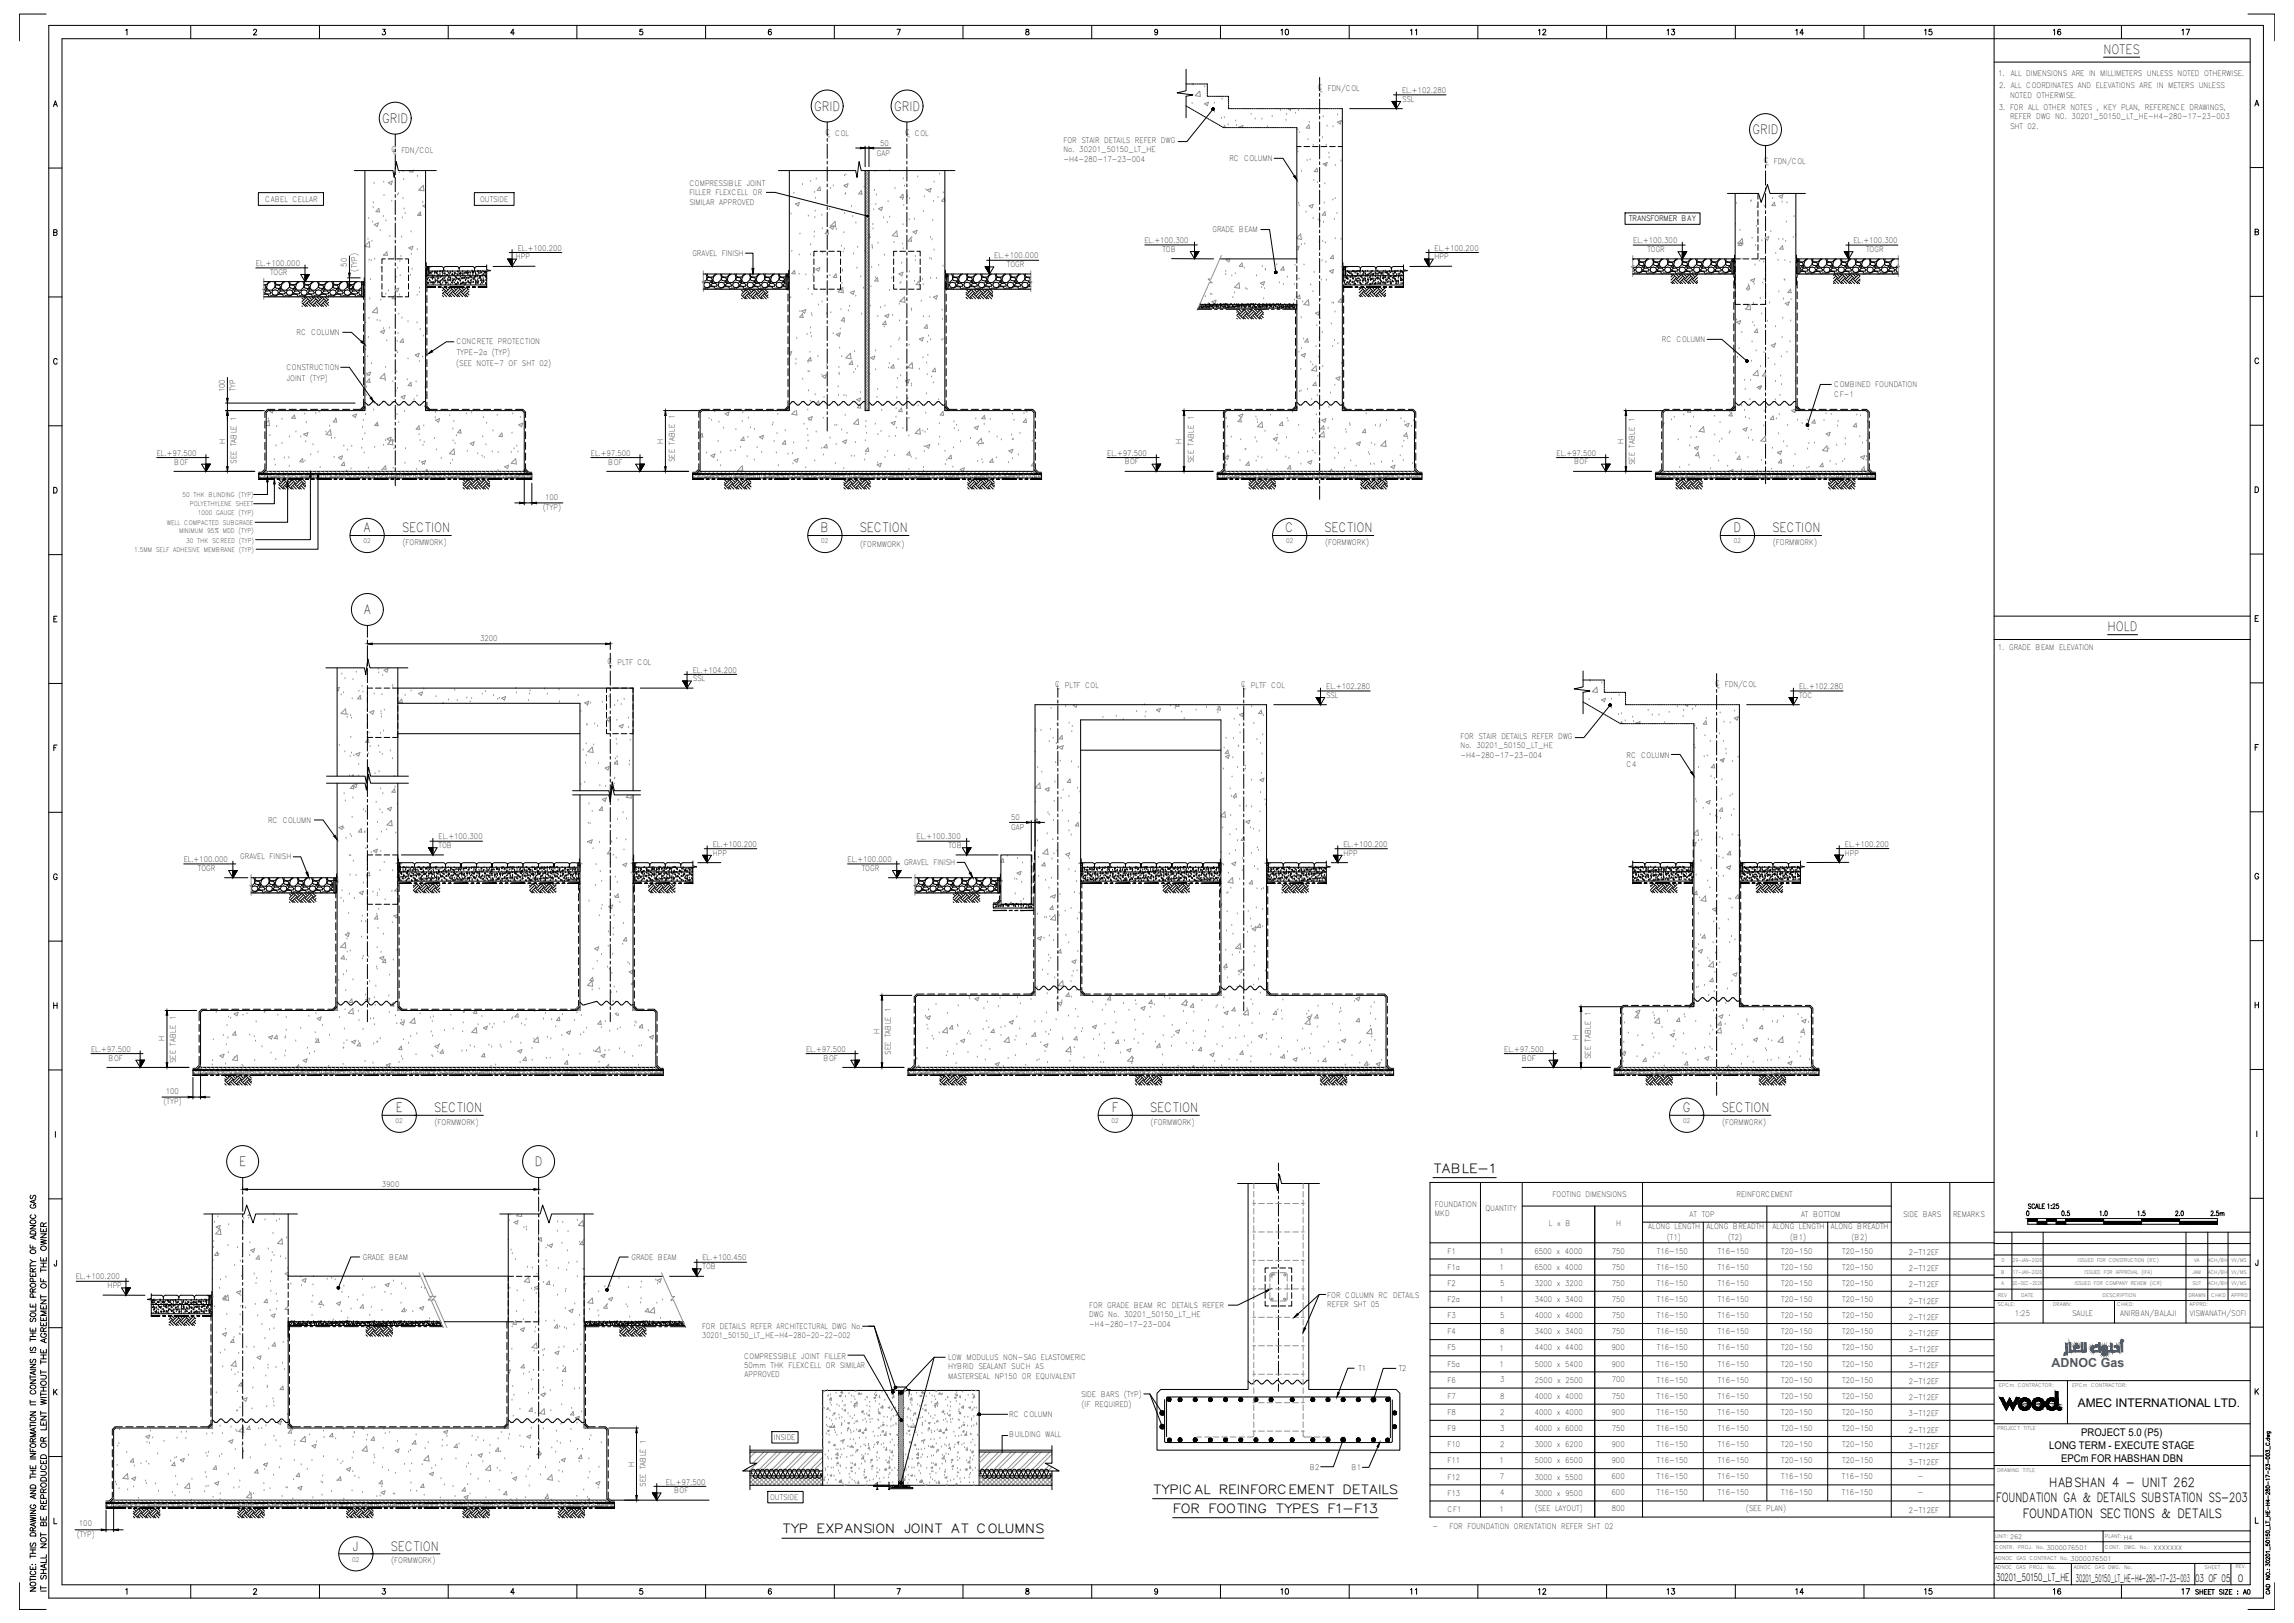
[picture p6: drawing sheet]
<svg xmlns="http://www.w3.org/2000/svg" width="1189mm" height="841mm" viewBox="0 0 1189 841" stroke-linecap="round" stroke-linejoin="round" font-family="sans-serif">
<defs><g id="words">
<g font-size="6.6">
<text x="1090" y="28">NOTES</text>
<text x="422" y="57">GRID</text>
<text x="463" y="57">GRID</text>
<text x="198" y="64">GRID</text>
<text x="908" y="70">GRID</text>
<text x="189" y="276">A</text>
<text x="208" y="276">SECTION</text>
<text x="425" y="276">B</text>
<text x="445" y="276">SECTION</text>
<text x="666" y="276">C</text>
<text x="686" y="276">SECTION</text>
<text x="898" y="276">D</text>
<text x="918" y="276">SECTION</text>
<text x="189" y="318">A</text>
<text x="1092" y="327">HOLD</text>
<text x="205" y="576">E</text>
<text x="225" y="576">SECTION</text>
<text x="576" y="576">F</text>
<text x="596" y="576">SECTION</text>
<text x="872" y="576">G</text>
<text x="892" y="576">SECTION</text>
<text x="124" y="604">E</text>
<text x="277" y="604">D</text>
<text x="743" y="608">TABLE-1</text>
<text x="1062" y="770">HABSHAN 4 - UNIT 262</text>
<text x="597" y="774">TYPICAL REINFORCEMENT DETAILS</text>
<text x="1034" y="779">FOUNDATION GA &amp; DETAILS SUBSTATION SS-203</text>
<text x="608" y="784">FOR FOOTING TYPES F1-F13</text>
<text x="1048" y="787">FOUNDATION SECTIONS &amp; DETAILS</text>
<text x="405" y="795">TYP EXPANSION JOINT AT COLUMNS</text>
<text x="183" y="804">J</text>
<text x="202" y="804">SECTION</text>
</g>
<text font-size="6.5" fill="#1859a9" x="1063" y="708">ADNOC Gas</text>
<text font-size="6.2" x="1077" y="729">AMEC INTERNATIONAL LTD.</text>
<g font-size="5.5">
<text x="1079" y="744">PROJECT 5.0 (P5)</text>
<text x="1062" y="751">LONG TERM - EXECUTE STAGE</text>
<text x="1068" y="757">EPCm FOR HABSHAN DBN</text>
</g>
<g font-size="5.3">
<text x="1034" y="819">30201_50150_LT_HE</text>
<text x="1076" y="820">30201_50150_LT_HE-H4-280-17-23-003</text>
<text x="1138" y="820">03 OF 05</text>
<text x="1160" y="820">0</text>
</g>
<g font-size="4">
<text x="1036" y="39">1.</text>
<text x="1042" y="39">ALL DIMENSIONS ARE IN MILLIMETERS UNLESS NOTED OTHERWISE.</text>
<text x="683" y="47">℄ FDN/COL</text>
<text x="1036" y="46">2. ALL COORDINATES AND ELEVATIONS ARE IN METERS UNLESS</text>
<text x="727" y="48">EL.+102.280</text>
<text x="727" y="53">SSL</text>
<text x="1042" y="51">NOTED OTHERWISE.</text>
<text x="1036" y="57">3. FOR ALL OTHER NOTES , KEY PLAN, REFERENCE DRAWINGS,</text>
<text x="1042" y="62">REFER DWG NO. 30201_50150_LT_HE-H4-280-17-23-003</text>
<text x="428" y="70">℄ COL</text>
<text x="469" y="70">℄ COL</text>
<text x="1042" y="67">SHT 02.</text>
<text x="456" y="75">50</text>
<text x="551" y="74">FOR STAIR DETAILS REFER DWG</text>
<text x="203" y="79">℄ FDN/COL</text>
<text x="454" y="81">GAP</text>
<text x="551" y="79">No. 30201_50150_LT_HE</text>
<text x="551" y="84">-H4-280-17-23-004</text>
<text x="637" y="83">RC COLUMN</text>
<text x="914" y="85">℄ FDN/COL</text>
<text x="357" y="101">FILLER FLEXCELL OR</text>
<text x="357" y="96">COMPRESSIBLE JOINT</text>
<text x="137" y="105">CABEL CELLAR</text>
<text x="249" y="105">OUTSIDE</text>
<text x="357" y="106">SIMILAR APPROVED</text>
<text x="844" y="115">TRANSFORMER BAY</text>
<text x="593" y="126">EL.+100.300</text>
<text x="628" y="120">GRADE BEAM</text>
<text x="268" y="130">EL.+100.200</text>
<text x="602" y="130">TOB</text>
<text x="743" y="130">EL.+100.200</text>
<text x="846" y="126">EL.+100.300</text>
<text x="854" y="131">TOGR</text>
<text x="961" y="126">EL.+100.300</text>
<text x="967" y="131">TOGR</text>
<text x="133" y="138">EL.+100.000</text>
<text x="267" y="134">HPP</text>
<text x="359" y="133">GRAVEL FINISH</text>
<text x="515" y="134">EL.+100.000</text>
<text x="743" y="134">HPP</text>
<text x="140" y="142">TOGR</text>
<text x="180" y="138" transform="rotate(-90 180 138)">50</text>
<text x="185" y="141" transform="rotate(-90 185 141)">(TYP)</text>
<text x="522" y="138">TOGR</text>
<text x="154" y="174">RC COLUMN</text>
<text x="237" y="178">CONCRETE PROTECTION</text>
<text x="861" y="177">RC COLUMN</text>
<text x="237" y="184">TYPE-2a (TYP)</text>
<text x="148" y="192">CONSTRUCTION</text>
<text x="236" y="189">(SEE NOTE-7 OF SHT 02)</text>
<text x="149" y="197">JOINT (TYP)</text>
<text x="117" y="203" transform="rotate(-90 117 203)">100</text>
<text x="122" y="203" transform="rotate(-90 122 203)">TYP</text>
<text x="951" y="201">COMBINED FOUNDATION</text>
<text x="951" y="206">CF-1</text>
<text x="117" y="230" transform="rotate(-90 117 230)">H</text>
<text x="344" y="230" transform="rotate(-90 344 230)">H</text>
<text x="612" y="230" transform="rotate(-90 612 230)">H</text>
<text x="841" y="230" transform="rotate(-90 841 230)">H</text>
<text x="81" y="236">EL.+97.500</text>
<text x="306" y="236">EL.+97.500</text>
<text x="350" y="239" transform="rotate(-90 350 239)">SEE TABLE 1</text>
<text x="574" y="236">EL.+97.500</text>
<text x="619" y="240" transform="rotate(-90 619 240)">SEE TABLE 1</text>
<text x="807" y="236">EL.+97.500</text>
<text x="90" y="241">BOF</text>
<text x="123" y="240" transform="rotate(-90 123 240)">SEE TABLE 1</text>
<text x="315" y="241">BOF</text>
<text x="583" y="241">BOF</text>
<text x="816" y="241">BOF</text>
<text x="847" y="241" transform="rotate(-90 847 241)">SEE TABLE 1</text>
<text x="283" y="259">100</text>
<text x="281" y="264">(TYP)</text>
<text x="209" y="282">(FORMWORK)</text>
<text x="446" y="284">(FORMWORK)</text>
<text x="687" y="282">(FORMWORK)</text>
<text x="919" y="282">(FORMWORK)</text>
<text x="249" y="332">3200</text>
<text x="1035" y="337">1. GRADE BEAM ELEVATION</text>
<text x="315" y="345">℄ PLTF COL</text>
<text x="359" y="353">SSL</text>
<text x="359" y="348">EL.+104.200</text>
<text x="547" y="356">℄ PLTF COL</text>
<text x="643" y="356">℄ PLTF COL</text>
<text x="687" y="357">EL.+102.280</text>
<text x="889" y="356">℄ FDN/COL</text>
<text x="932" y="357">EL.+102.280</text>
<text x="687" y="362">SSL</text>
<text x="932" y="362">TOC</text>
<text x="757" y="383">FOR STAIR DETAILS REFER DWG</text>
<text x="757" y="388">No. 30201_50150_LT_HE</text>
<text x="757" y="393">-H4-280-17-23-004</text>
<text x="843" y="393">RC COLUMN</text>
<text x="843" y="398">C4</text>
<text x="524" y="425">50</text>
<text x="139" y="427">RC COLUMN</text>
<text x="524" y="430">GAP</text>
<text x="227" y="435">EL.+100.300</text>
<text x="475" y="435">EL.+100.300</text>
<text x="227" y="439">TOB</text>
<text x="369" y="439">EL.+100.200</text>
<text x="369" y="443">HPP</text>
<text x="491" y="439">TOB</text>
<text x="696" y="439">EL.+100.200</text>
<text x="696" y="443">HPP</text>
<text x="956" y="439">EL.+100.200</text>
<text x="956" y="443">HPP</text>
<text x="95" y="447">EL.+100.000</text>
<text x="124" y="445">GRAVEL FINISH</text>
<text x="439" y="447">EL.+100.000</text>
<text x="469" y="448">GRAVEL FINISH</text>
<text x="103" y="451">TOGR</text>
<text x="447" y="451">TOGR</text>
<text x="85" y="540" transform="rotate(-90 85 540)">H</text>
<text x="456" y="536" transform="rotate(-90 456 536)">H</text>
<text x="818" y="539" transform="rotate(-90 818 539)">H</text>
<text x="47" y="545">EL.+97.500</text>
<text x="418" y="545">EL.+97.500</text>
<text x="780" y="545">EL.+97.500</text>
<text x="56" y="550">BOF</text>
<text x="91" y="551" transform="rotate(-90 91 551)">SEE TABLE 1</text>
<text x="427" y="550">BOF</text>
<text x="462" y="546" transform="rotate(-90 462 546)">SEE TABLE 1</text>
<text x="789" y="550">BOF</text>
<text x="824" y="549" transform="rotate(-90 824 549)">SEE TABLE 1</text>
<text x="86" y="567">100</text>
<text x="85" y="572">(TYP)</text>
<text x="225" y="583">(FORMWORK)</text>
<text x="596" y="583">(FORMWORK)</text>
<text x="892" y="583">(FORMWORK)</text>
<text x="198" y="615">3900</text>
<text x="805" y="620">FOOTING DIMENSIONS</text>
<text x="900" y="620">REINFORCEMENT</text>
<text x="744" y="625">FOUNDATION</text>
<text x="770" y="628">QUANTITY</text>
<text x="744" y="630">MKD</text>
<text x="803" y="635">L x B</text>
<text x="838" y="635">H</text>
<text x="876" y="631">AT TOP</text>
<text x="933" y="631">AT BOTTOM</text>
<text x="986" y="631">SIDE BARS</text>
<text x="1012" y="631">REMARKS</text>
<text x="854" y="637">ALONG LENGTH</text>
<text x="884" y="637">ALONG BREADTH</text>
<text x="919" y="637">ALONG LENGTH</text>
<text x="949" y="637">ALONG BREADTH</text>
<text x="864" y="642">(T1)</text>
<text x="896" y="642">(T2)</text>
<text x="928" y="642">(B1)</text>
<text x="960" y="642">(B2)</text>
<text x="188" y="653">GRADE BEAM</text>
<text x="327" y="653">GRADE BEAM</text>
<text x="364" y="653">EL.+100.450</text>
<text x="750" y="650">F1</text>
<text x="777" y="650">1</text>
<text x="795" y="650">6500 x 4000</text>
<text x="835" y="650">750</text>
<text x="859" y="650">T16-150</text>
<text x="890" y="650">T16-150</text>
<text x="923" y="650">T20-150</text>
<text x="955" y="650">T20-150</text>
<text x="989" y="650">2-T12EF</text>
<text x="364" y="658">TOB</text>
<text x="750" y="658">F1a</text>
<text x="777" y="658">1</text>
<text x="795" y="658">6500 x 4000</text>
<text x="835" y="658">750</text>
<text x="859" y="658">T16-150</text>
<text x="890" y="658">T16-150</text>
<text x="923" y="658">T20-150</text>
<text x="955" y="658">T20-150</text>
<text x="989" y="659">2-T12EF</text>
<text x="39" y="663">EL.+100.200</text>
<text x="56" y="668">HPP</text>
<text x="750" y="666">F2</text>
<text x="778" y="666">5</text>
<text x="795" y="666">3200 x 3200</text>
<text x="835" y="666">750</text>
<text x="859" y="666">T16-150</text>
<text x="890" y="666">T16-150</text>
<text x="923" y="666">T20-150</text>
<text x="955" y="666">T20-150</text>
<text x="989" y="667">2-T12EF</text>
<text x="565" y="678">FOR GRADE BEAM RC DETAILS REFER</text>
<text x="688" y="672">FOR COLUMN RC DETAILS</text>
<text x="688" y="677">REFER SHT 05</text>
<text x="750" y="675">F2a</text>
<text x="777" y="675">1</text>
<text x="795" y="675">3400 x 3400</text>
<text x="835" y="675">750</text>
<text x="859" y="675">T16-150</text>
<text x="890" y="675">T16-150</text>
<text x="923" y="675">T20-150</text>
<text x="955" y="675">T20-150</text>
<text x="989" y="675">2-T12EF</text>
<text x="565" y="683">DWG No. 30201_50150_LT_HE</text>
<text x="750" y="683">F3</text>
<text x="777" y="683">5</text>
<text x="795" y="683">4000 x 4000</text>
<text x="835" y="683">750</text>
<text x="859" y="683">T16-150</text>
<text x="890" y="683">T16-150</text>
<text x="923" y="683">T20-150</text>
<text x="955" y="683">T20-150</text>
<text x="989" y="684">2-T12EF</text>
<text x="1044" y="682">1:25</text>
<text x="1074" y="682">SAULE</text>
<text x="1099" y="682">ANIRBAN/BALAJI</text>
<text x="1135" y="682">VISWANATH/SOFI</text>
<text x="364" y="689">FOR DETAILS REFER ARCHITECTURAL DWG No.</text>
<text x="565" y="687">-H4-280-17-23-004</text>
<text x="364" y="693">30201_50150_LT_HE-H4-280-20-22-002</text>
<text x="750" y="691">F4</text>
<text x="777" y="691">8</text>
<text x="795" y="691">3400 x 3400</text>
<text x="835" y="691">750</text>
<text x="859" y="691">T16-150</text>
<text x="890" y="691">T16-150</text>
<text x="923" y="691">T20-150</text>
<text x="955" y="691">T20-150</text>
<text x="989" y="692">2-T12EF</text>
<text x="750" y="700">F5</text>
<text x="777" y="700">1</text>
<text x="795" y="700">4400 x 4400</text>
<text x="835" y="700">900</text>
<text x="859" y="700">T16-150</text>
<text x="890" y="700">T16-150</text>
<text x="923" y="700">T20-150</text>
<text x="955" y="700">T20-150</text>
<text x="989" y="701">3-T12EF</text>
<text x="386" y="704">COMPRESSIBLE JOINT FILLER</text>
<text x="491" y="705">LOW MODULUS NON-SAG ELASTOMERIC</text>
<text x="386" y="709">50mm THK FLEXCELL OR SIMILAR</text>
<text x="386" y="714">APPROVED</text>
<text x="491" y="710">HYBRID SEALANT SUCH AS</text>
<text x="704" y="711">T1</text>
<text x="725" y="711">T2</text>
<text x="750" y="708">F5a</text>
<text x="777" y="708">1</text>
<text x="795" y="708">5000 x 5400</text>
<text x="835" y="708">900</text>
<text x="859" y="708">T16-150</text>
<text x="890" y="708">T16-150</text>
<text x="923" y="708">T20-150</text>
<text x="955" y="708">T20-150</text>
<text x="989" y="709">3-T12EF</text>
<text x="491" y="715">MASTERSEAL NP150 OR EQUIVALENT</text>
<text x="750" y="717">F6</text>
<text x="777" y="716">3</text>
<text x="795" y="717">2500 x 2500</text>
<text x="835" y="716">700</text>
<text x="859" y="717">T16-150</text>
<text x="890" y="717">T16-150</text>
<text x="923" y="717">T20-150</text>
<text x="955" y="717">T20-150</text>
<text x="989" y="717">2-T12EF</text>
<text x="560" y="724">SIDE BARS (TYP)</text>
<text x="750" y="725">F7</text>
<text x="777" y="725">8</text>
<text x="795" y="725">4000 x 4000</text>
<text x="835" y="725">750</text>
<text x="859" y="725">T16-150</text>
<text x="890" y="725">T16-150</text>
<text x="923" y="725">T20-150</text>
<text x="955" y="725">T20-150</text>
<text x="989" y="726">2-T12EF</text>
<text x="560" y="729">(IF REQUIRED)</text>
<text x="523" y="734">RC COLUMN</text>
<text x="750" y="733">F8</text>
<text x="777" y="733">2</text>
<text x="795" y="733">4000 x 4000</text>
<text x="835" y="733">900</text>
<text x="859" y="733">T16-150</text>
<text x="890" y="733">T16-150</text>
<text x="923" y="733">T20-150</text>
<text x="955" y="733">T20-150</text>
<text x="989" y="734">3-T12EF</text>
<text x="750" y="742">F9</text>
<text x="777" y="742">3</text>
<text x="795" y="742">4000 x 6000</text>
<text x="835" y="742">750</text>
<text x="859" y="742">T16-150</text>
<text x="890" y="742">T16-150</text>
<text x="923" y="742">T20-150</text>
<text x="955" y="742">T20-150</text>
<text x="989" y="742">2-T12EF</text>
<text x="401" y="746">INSIDE</text>
<text x="523" y="745">BUILDING WALL</text>
<text x="750" y="750">F10</text>
<text x="777" y="750">2</text>
<text x="795" y="750">3000 x 6200</text>
<text x="835" y="750">900</text>
<text x="859" y="750">T16-150</text>
<text x="890" y="750">T16-150</text>
<text x="923" y="750">T20-150</text>
<text x="955" y="750">T20-150</text>
<text x="989" y="751">3-T12EF</text>
<text x="329" y="760" transform="rotate(-90 329 760)">H</text>
<text x="679" y="762">B2</text>
<text x="700" y="762">B1</text>
<text x="750" y="758">F11</text>
<text x="777" y="758">1</text>
<text x="795" y="758">5000 x 6500</text>
<text x="835" y="758">900</text>
<text x="859" y="758">T16-150</text>
<text x="890" y="758">T16-150</text>
<text x="923" y="758">T20-150</text>
<text x="955" y="758">T20-150</text>
<text x="989" y="759">3-T12EF</text>
<text x="750" y="767">F12</text>
<text x="777" y="767">7</text>
<text x="795" y="767">3000 x 5500</text>
<text x="835" y="766">600</text>
<text x="859" y="766">T16-150</text>
<text x="890" y="766">T16-150</text>
<text x="923" y="766">T16-150</text>
<text x="955" y="766">T16-150</text>
<text x="994" y="766">-</text>
<text x="335" y="770" transform="rotate(-90 335 770)">SEE TABLE 1</text>
<text x="345" y="769">EL.+97.500</text>
<text x="349" y="774">BOF</text>
<text x="399" y="777">OUTSIDE</text>
<text x="750" y="775">F13</text>
<text x="777" y="775">4</text>
<text x="795" y="775">3000 x 9500</text>
<text x="835" y="775">600</text>
<text x="859" y="775">T16-150</text>
<text x="890" y="775">T16-150</text>
<text x="923" y="775">T16-150</text>
<text x="955" y="775">T16-150</text>
<text x="994" y="775">-</text>
<text x="750" y="783">CF1</text>
<text x="777" y="783">1</text>
<text x="795" y="783">(SEE LAYOUT)</text>
<text x="835" y="783">800</text>
<text x="905" y="783">(SEE PLAN)</text>
<text x="989" y="784">2-T12EF</text>
<text x="41" y="791">100</text>
<text x="40" y="796">(TYP)</text>
<text x="742" y="792">-</text>
<text x="751" y="792">FOR FOUNDATION ORIENTATION REFER SHT 02</text>
<text x="203" y="810">(FORMWORK)</text>
</g>
<g font-size="3.3">
<text x="95" y="257">50 THK BLINDING (TYP)</text>
<text x="98" y="262">POLYETHYLENE SHEET</text>
<text x="103" y="267">1000 GAUGE (TYP)</text>
<text x="86" y="272">WELL COMPACTED SUBGRADE</text>
<text x="93" y="276">MINIMUM 95% MDD (TYP)</text>
<text x="96" y="281">30 THK SCREED (TYP)</text>
<text x="188" y="282">02</text>
<text x="426" y="282">02</text>
<text x="666" y="282">02</text>
<text x="899" y="282">02</text>
<text x="70" y="286">1.5MM SELF ADHESIVE MEMBRANE (TYP)</text>
<text x="205" y="582">02</text>
<text x="576" y="582">02</text>
<text x="872" y="582">02</text>
<text x="1042" y="798">262</text>
<text x="1101" y="798">H4</text>
<text x="1061" y="803">3000076501</text>
<text x="1116" y="803">XXXXXXX</text>
<text x="183" y="809">02</text>
<text x="1073" y="809">3000076501</text>
</g>
<g font-size="2.6">
<text x="1037" y="660">B</text>
<text x="1037" y="654">0</text>
<text x="1043" y="660">17-JAN-2026</text>
<text x="1043" y="654">29-JAN-2026</text>
<text x="1077" y="654">ISSUED FOR CONSTRUCTION (IFC)</text>
<text x="1080" y="660">ISSUED FOR APPROVAL (IFA)</text>
<text x="1136" y="660">JAM</text>
<text x="1137" y="654">VA</text>
<text x="1144" y="660">ACH/BH</text>
<text x="1144" y="654">ACH/BH</text>
<text x="1157" y="660">VV/MS</text>
<text x="1157" y="654">VV/MS</text>
<text x="1037" y="666">A</text>
<text x="1043" y="666">20-DEC-2026</text>
<text x="1075" y="666">ISSUED FOR COMPANY REVIEW (ICR)</text>
<text x="1136" y="666">SUT</text>
<text x="1144" y="666">ACH/BH</text>
<text x="1157" y="666">VV/MS</text>
<text x="1048" y="672">DATE</text>
<text x="1090" y="672">DESCRIPTION</text>
<text x="1134" y="672">DRAWN</text>
<text x="1146" y="672">CHKD</text>
<text x="1156" y="672">APPRD</text>
<text x="1035" y="677">SCALE:</text>
<text x="1035" y="672">REV</text>
<text x="1064" y="677">DRAWN:</text>
<text x="1097" y="677">CHKD:</text>
<text x="1135" y="677">APPRD:</text>
<text x="1036" y="719">EPCm CONTRACTOR:</text>
<text x="1074" y="719">EPCm CONTRACTOR:</text>
<text x="1035" y="741">PROJECT TITLE</text>
<text x="1035" y="763">DRAWING TITLE</text>
<text x="1034" y="797">UNIT:</text>
<text x="1091" y="797">PLANT:</text>
<text x="1034" y="803">CONTR. PROJ. No.</text>
<text x="1091" y="803">CONT. DWG. No.:</text>
<text x="1034" y="808">ADNOC GAS CONTRACT No.</text>
<text x="1034" y="813">ADNOC GAS PROJ. No.</text>
<text x="1075" y="813">ADNOC GAS DWG. No.</text>
<text x="1142" y="813">SHEET</text>
<text x="1158" y="813">REV.</text>
</g>
</g></defs>
<!-- layer: Hatch -->
<g fill="none" stroke="#919191" stroke-width=".52">
<path d="M618 54h.1M618 44h.1M622 47v3h-3zM624 45h.1M626 53l-2 1 2 1v-2M629 58h.1M629 53h.1M633 51h.1M648 59h.1M664 57h.1M667 59h.1M667 56l2 1v-1"/>
<path d="M671 59h.1M673 57h.1M693 60h.1M633 61h.1M634 66l1-1v1M634 61h.1M636 65h.1M640 63h.1M641 65h.1M642 66h.1M642 66l2-1v1M650 62h.1"/>
<path d="M654 62h.1M657 66h.1M659 60h.1M666 62h.1M672 77h.1M673 67h.1M673 79h.1M673 69h.1M678 72h.1M679 63h.1M679 67l-1-2-1 1 2 1M681 75h.1"/>
<path d="M685 71h.1M686 61h.1M687 75h.1M688 65h.1M689 79h.1M691 66h.1M693 63l2-1v2zM695 64h.1M194 95h.1M199 94h.1M201 95l2-1v2zM207 90h.1"/>
<path d="M209 89h.1M209 93h.1M213 88l-1 1h2v-1M214 89h.1M216 91h.1M218 99h.1M219 96l1 3-3-1zM416 96h.1M420 94h.1M422 100h.1M423 93h.1M425 97v2h-1l1-2"/>
<path d="M430 98h.1M432 96h.1M438 91h.1M438 97h.1M440 95l-3 1 2 1v-2M446 99l1 2-2-1zM448 97h.1M453 99h.1M454 89h.1M461 88h.1M464 98h.1M468 93h.1"/>
<path d="M469 96h.1M476 92h.1M480 98h.1M480 98h3l-1 1zM484 94h.1M487 90h.1M489 100h.1M675 89h.1M677 83h.1M679 83h.1M681 94h.1M682 87l1 2h-2l2-2"/>
<path d="M683 95h.1M686 85l2-1-1 2zM687 95h.1M687 85h.1M689 82h.1M692 86h.1M695 83h.1M191 113h.1M193 115h.1M193 108h.1M193 105h.1M194 116h2l-1 1z"/>
<path d="M196 108l1 2h-2l1-2M197 120h.1M199 112h.1M199 101h.1M200 114h.1M203 104h.1M206 101h.1M207 100h.1M208 113h.1M209 103h.1M209 108h.1M210 111h.1"/>
<path d="M218 111h.1M218 110v2h-2zM219 105h.1M219 107l2 1M221 106l-2 1M410 111h.1M411 100h.1M414 105l-2 1M414 105v2l-2-1M419 112h.1M422 113h.1M422 109h.1"/>
<path d="M423 103h.1M426 112h.1M426 119h.1M429 119v2h-1zM430 109h.1M430 118l2-1v2l-2-1M433 115v3l-3-1zM433 119h.1M436 109h.1M438 111h.1M438 101h.1M438 100h.1"/>
<path d="M441 107h.1M442 112h.1M444 116h.1M452 116h.1M452 119h.1M453 109h.1M454 106h.1M454 101h.1M457 107l-2 1M457 107v2l-2-1M458 113h.1M460 115h.1"/>
<path d="M460 105h.1M461 113h.1M465 120v3l-3-1zM468 104h.1M468 101v2l-2-1zM468 116h.1M468 106h.1M470 102h.1M471 114h.1M471 103h.1M474 114h.1M479 110h.1"/>
<path d="M479 102h.1M483 114h.1M484 104h.1M486 102h.1M490 104l-1-1-1 1h2M673 105h.1M673 107h.1M677 110h.1M681 113h.1M681 106l-3 1M681 106l-1 2-2-1M683 114h.1"/>
<path d="M684 115h.1M686 115h.1M686 105h.1M687 110v2l-2-1zM691 104h.1M692 114h.1M692 103h.1M693 111h.1M899 116h.1M900 105h.1M902 119h.1M907 104h.1"/>
<path d="M908 104h.1M910 117h.1M911 107h.1M911 115h.1M914 107h.1M919 103h.1M920 105v2l-2-1zM924 105h.1M924 101l-1 2-1-1M924 101l-2 1M926 115h.1M926 105h.1"/>
<path d="M930 112h.1M191 124h.1M191 135h.1M191 125l1 3h-3zM192 135h.1M193 125h.1M194 134h.1M198 139h.1M199 132h.1M200 130l-1 2h2l-1-1M202 123h.1M206 139h.1"/>
<path d="M207 135h.1M208 133h.1M208 123h.1M212 128h2l-1 1zM213 120h.1M213 132h.1M214 139h.1M216 129h.1M221 134h.1M410 130h.1M414 132h.1M415 121h.1"/>
<path d="M420 127h.1M420 132h.1M422 133h.1M422 123h.1M422 120h.1M423 140l1 1M425 139h-2M425 139l-1 2M426 131h.1M436 128h.1M437 140h.1M437 131h.1"/>
<path d="M437 121h.1M438 129h.1M442 132h.1M444 139h.1M444 128h.1M448 130h.1M450 122l1 1M450 123h1M452 139h.1M452 127h.1M452 129h.1M452 128h.1"/>
<path d="M455 126h.1M455 137h.1M458 132h.1M463 126h.1M467 136h.1M468 126h.1M468 129h.1M472 123v2h-1zM473 123h.1M473 120l2-1v2zM474 135h.1M474 133h.1"/>
<path d="M482 134h.1M482 123h.1M483 134h.1M483 124h.1M484 130h.1M489 138h.1M637 134l-2 1 2 1v-2M644 136v2h-2zM645 139h.1M654 138h.1M656 140h.1M661 140h.1"/>
<path d="M662 137h.1M671 137h.1M672 123l2-2v3h-2M672 128h1v1h-1M674 127h.1M676 137h.1M676 126h.1M684 126h.1M685 135h.1M686 125h.1M687 126h.1M687 136h.1"/>
<path d="M691 132v2h-2zM691 140v2l-2-1M691 140h-2M692 124h.1M695 124h.1M902 125l1 2h-2zM903 134h.1M903 127h.1M903 124v2h-2zM908 123h.1M909 137h.1M910 127h.1"/>
<path d="M912 135h.1M913 125h.1M914 136h.1M915 123h2l-1 1zM918 120h.1M920 131h.1M921 135h.1M922 124h.1M924 124h.1M924 129h-2l2-2v2M925 135h.1M925 125h.1"/>
<path d="M928 136h.1M929 123h.1M931 122h.1M137 154h51M192 155h.1M192 145h.1M195 159l1 3h-3zM197 155h.1M200 152h.1M201 151h.1M205 153v2h-2zM205 150l2-1-1 2z"/>
<path d="M205 154h.1M205 144h.1M207 153h.1M207 143h.1M213 143h.1M216 153h.1M217 151h.1M217 149h.1M364 150h44M410 154h.1M412 142v-2l-2 2h2M414 142h.1"/>
<path d="M418 142h.1M419 150h.1M421 153h.1M421 143h.1M424 158h.1M426 156h.1M429 152h.1M430 143h.1M433 142l1 2h-2zM436 151h.1M436 147h.1M437 141h.1"/>
<path d="M437 149v3l-3-1zM440 159h.1M441 152l2-1-1 2zM443 153h.1M446 143h.1M448 149h.1M451 159h.1M451 149h.1M454 144h.1M455 144v2h-2zM456 159h.1M459 159h.1"/>
<path d="M461 150h.1M462 144h.1M466 142l2-1-1 2-1-1M466 158h.1M466 147h.1M467 156h.1M467 146h.1M469 154v3l-3-1zM471 141h.1M474 146h.1M476 146l1 2-2-1zM477 156h.1"/>
<path d="M478 145h.1M478 147h.1M482 154h.1M482 144h.1M484 154l2-1-1 2zM485 144h.1M491 150h43M625 154h.1M626 158v-1v1M627 152h.1M628 153h.1M628 156h2v1z"/>
<path d="M635 142h.1M635 141h.1M638 143h.1M639 154h.1M640 152h.1M640 142h.1M642 147v2h-2zM646 150h.1M651 143h.1M654 149h.1M655 155h.1M655 150h.1"/>
<path d="M655 146l-2 1M655 146v2l-2-1M663 147h.1M665 147h.1M665 140v-2l-1 2h2M667 144h.1M670 157h.1M671 147h.1M671 156h.1M672 154h.1M673 145h.1M673 153l1 2h-2z"/>
<path d="M675 156h.1M678 155v3h-2zM679 148h.1M680 151h.1M681 141h.1M684 155h.1M685 145h.1M687 145h.1M690 157h.1M691 142h.1M691 157h.1M695 155v2h-1z"/>
<path d="M846 142h52M906 158h.1M906 151h.1M906 148h.1M906 148l1 2h-2zM907 158v3l-2-1zM907 145l2 1v-2l-2 1M909 157h.1M909 147h.1M912 155h.1M914 147h.1M914 145h.1"/>
<path d="M917 157h.1M922 151h.1M924 155h.1M925 145h.1M927 156v2l-2-1 2-1M928 150v2h-1zM928 155h.1M930 160h.1M932 142h52M189 167h.1M191 175h.1M191 165h.1"/>
<path d="M195 166h.1M197 166h.1M199 170h.1M199 171l-2 1M199 171v2l-2-1M200 177h.1M202 170h.1M206 177h.1M206 173h.1M207 163h.1M208 165h.1M209 176v1h-2z"/>
<path d="M211 167h.1M216 167h.1M218 171h.1M219 174h.1M413 175h.1M415 161h.1M416 161l2-1-1 2zM416 163v2l-2-1 2-1M418 173h.1M420 170h.1M420 173h.1M420 163h.1"/>
<path d="M420 174h.1M421 164h.1M428 163h.1M431 162h.1M432 173h.1M434 174h.1M435 170h.1M435 173v1l-2-1M436 172l-3 1M436 160h.1M437 165l1 1h-2zM437 167h.1"/>
<path d="M440 161h.1M447 163h.1M451 169h.1M451 170h.1M455 164h.1M458 169h.1M459 164l2-1-1 2zM459 166v2h-2zM462 180h.1M463 163h.1M466 176h.1M466 166h.1"/>
<path d="M466 175h.1M470 168h.1M471 179h.1M472 160h.1M472 161h.1M479 175l-1 2-2-1M479 164h.1M479 175l-3 1M481 177h.1M481 170l-1-2-1 2h2M481 174h.1M482 164h.1"/>
<path d="M482 176h.1M488 176h.1M488 161h.1M488 165h.1M489 176h.1M674 165h.1M676 176h.1M678 177h-2l2-2v2M682 162l2-1-1 2zM682 180h.1M682 169h.1M684 175h.1"/>
<path d="M684 165h.1M685 172h.1M690 168h.1M691 180h.1M692 176h.1M692 162h.1M693 178h.1M900 166h.1M902 166l-2 1M902 166l-1 2-1-1M903 172h.1M908 177h.1"/>
<path d="M908 167h.1M909 169h.1M911 171v1M911 170l-2 2h2M913 163h.1M916 166h.1M918 179l2-1-1 2zM920 178h.1M920 169h.1M924 175h.1M924 165h.1M928 177h.1"/>
<path d="M928 166h.1M931 174h.1M189 181h.1M190 195h.1M191 185h.1M191 196l1 2h-2zM192 193l-2 1 1 1 1-2M193 188h.1M199 194l1 2h-3zM200 197h.1M200 190h.1M204 198h.1"/>
<path d="M205 182h.1M206 193h.1M206 183h.1M211 197h.1M211 186h.1M213 200v-2l-2 2h2M216 198h.1M217 183v2l-2-1M217 183l-2 1M217 187h.1M219 185h.1M409 181h.1"/>
<path d="M410 182v2h-1M410 182l-1 1M412 189h.1M413 186h.1M416 197h.1M419 188h.1M419 193h.1M420 183h.1M420 185v2h-1zM424 185h.1M426 194h.1M426 195l2-1v2l-2-1"/>
<path d="M428 189h.1M435 190h.1M435 193h.1M435 194h.1M435 180h.1M436 185h.1M441 183v3l-3-1zM442 189v-2l-2 2h2M442 193h.1M443 182h.1M443 191h.1M444 190h.1"/>
<path d="M451 194h.1M451 185h2v1l-2-1M454 182h.1M454 192h.1M460 191h.1M461 188h.1M463 189l-1 2h1v-2M465 196h.1M465 186h.1M467 195h.1M469 197h2v1zM472 199h.1"/>
<path d="M472 200h.1M473 188v3l-3-1zM473 189h.1M476 191h.1M478 185h.1M480 188h.1M480 194h.1M481 184h.1M483 195h.1M483 192l2-1v2h-2M484 198h.1M673 183h.1"/>
<path d="M674 191h.1M674 184l3-1-1 2zM675 181h.1M679 188h.1M680 189h.1M682 198v2h-2zM682 189v3h-2zM683 195h.1M683 185h.1M686 190h.1M692 200h.1M692 196l2-1v2z"/>
<path d="M695 188h.1M900 185h.1M901 181h.1M904 197h.1M907 197h.1M908 187h.1M910 182h.1M911 192v3l-2-1zM912 190h.1M914 183h.1M915 193v2M915 193l-2 2h2"/>
<path d="M916 186h.1M920 189h.1M920 198h.1M923 195h.1M923 185h.1M923 199h.1M926 182h.1M930 198h.1M138 219l1-1 1 3-2-1M139 217h.1M140 213h.1M142 213l-1 1-1-1"/>
<path d="M146 217h.1M153 215v2h-2zM158 215h.1M159 219h.1M164 214h.1M165 214h.1M174 217h.1M174 217v2h-1zM183 215h2l-1 1zM187 213h.1M188 213h.1M188 212h.1"/>
<path d="M188 218h.1M189 212h.1M189 211h.1M189 213h.1M189 215h.1M190 205h.1M190 201h.1M194 212h.1M196 219v2l-2-1zM196 210h.1M199 208h.1M203 209h.1"/>
<path d="M205 213h.1M205 203h.1M206 215h.1M206 201h.1M207 219h.1M208 206l2-1-1 2zM210 213h.1M215 207h.1M216 205h.1M220 211h.1M220 201h.1M221 211h.1"/>
<path d="M221 212h.1M221 213h.1M222 212h.1M222 213h.1M226 216h.1M226 214h.1M226 218l2-1-1 2zM233 215h.1M235 218h.1M242 215h.1M244 214h.1M251 216h.1"/>
<path d="M252 219h.1M258 215h.1M266 214h.1M270 216h.1M271 219l-2 1M271 219l-1 2-1-1M367 217h.1M369 218h.1M370 213h.1M373 219h.1M376 214h2l-1 1zM385 218h.1"/>
<path d="M385 214h.1M388 217h.1M401 219h.1M403 215h.1M407 213h.1M408 213h.1M408 212h.1M409 211h.1M409 212h.1M409 213h.1M412 213l-2 2h3v-2M417 220h.1"/>
<path d="M419 212h.1M419 217l2-1-1 2zM419 203h.1M419 218h.1M420 208h.1M422 205h.1M424 208l1 2-2-1zM427 217h.1M427 206h.1M434 210h.1M434 200h.1M435 205h.1"/>
<path d="M437 205h.1M438 215h.1M438 205h.1M445 217v3h-3zM446 210l-2 1h2v-1M446 203h.1M446 206l-2 1 1 1 1-2M449 218h.1M454 220h.1M454 206h.1M455 202h.1M457 213h.1"/>
<path d="M462 219l2-1-1 2zM464 216h.1M464 212h.1M465 206h.1M465 201h.1M467 211l1 2h-2zM470 207h.1M471 217h.1M476 210h.1M480 214h.1M480 204h.1M486 207h.1"/>
<path d="M487 220h.1M489 214h.1M489 213v2h-2zM490 211h.1M490 213h.1M490 212h.1M491 212h.1M491 213h.1M492 213h.1M494 219h.1M506 217h.1M510 220h.1"/>
<path d="M510 215l1 2h-2zM513 217h.1M525 215h.1M525 218h.1M531 214h.1M531 213h1M532 217v2h-2l2-2M532 213h.1M532 214h.1M636 217h.1M642 215h2l-1 1zM643 219l-1-1 1-1v2"/>
<path d="M651 216h.1M652 218h.1M652 219h.1M658 215h.1M664 219l1 2-2-1zM667 217h.1M668 218h.1M670 214h.1M670 213h.1M671 213h.1M671 212h.1M672 211h.1"/>
<path d="M672 213h.1M672 212h.1M673 203h.1M674 203h.1M678 202h.1M680 207h.1M682 215h.1M683 205h.1M684 219h.1M685 218l2-1v2zM689 211h.1M689 204h.1"/>
<path d="M691 217h.1M696 212h.1M696 211h.1M696 213h.1M697 212h.1M697 213h.1M700 220h.1M708 214h.1M719 218h.1M726 217h.1M728 219h.1M733 218h.1"/>
<path d="M862 219v2M866 218h.1M868 216h.1M873 215h.1M875 213l-1 1h2M876 213v1M878 216h.1M885 213h.1M889 216h.1M891 219h.1M897 214h.1M897 213h.1"/>
<path d="M897 214l1 2-2-1zM898 213h.1M898 212h.1M899 213h.1M899 212h.1M899 211h.1M903 210h.1M904 213h.1M904 202h.1M905 216h.1M907 217h.1M907 207h.1"/>
<path d="M911 201l2-1-1 2-1-1M912 201h.1M913 201h.1M914 213h.1M915 211h.1M919 216l-2 1h2v-1M920 207h.1M921 217h.1M922 215h.1M922 205h.1M928 213l3-1-1 2zM930 214h.1"/>
<path d="M931 211h.1M931 212h.1M931 213h.1M932 218h.1M932 212h.1M932 213h.1M934 219h.1M937 218h.1M940 217l1 2h-2zM945 218h.1M946 214h.1M949 215h.1"/>
<path d="M953 218h.1M962 219v2h-2zM962 215h.1M964 215h.1M968 219h.1M140 226h.1M142 238h.1M143 231h.1M143 221h.1M146 230h.1M147 237h.1M150 237h.1"/>
<path d="M150 226h.1M153 224h.1M156 226h.1M157 239v-1l-2 1h2M158 225l2-1-1 2zM158 225h.1M158 239h.1M158 229h.1M161 236h.1M162 230h.1M165 234h.1M169 224h.1"/>
<path d="M171 221h.1M171 223l1 3-3-1zM172 227h.1M173 237h.1M174 227h.1M177 238l-2-1 3-1-1 2M178 231h.1M178 239l1 2h-2zM180 233h.1M182 231h.1M187 232h.1M188 221h.1"/>
<path d="M188 228h.1M189 235h.1M189 225h.1M194 232h.1M195 220h.1M199 231h.1M200 228h.1M201 227h2l-1 1zM203 228l1 3-3-1zM204 228h.1M204 233h.1M204 223h.1"/>
<path d="M210 232h.1M217 221v2l-1-1 1-1M217 225h.1M217 239h.1M218 228h.1M218 239h3l-1 1zM219 231h.1M220 221h.1M220 229h.1M225 227h.1M226 233h.1M229 238h.1"/>
<path d="M234 238h.1M235 222h.1M235 228h.1M235 233l1 3-3-1zM236 230h.1M237 226h.1M239 223v1h-2zM242 234h.1M244 230l2-1-1 2zM248 235h.1M250 236h.1M250 226h.1"/>
<path d="M251 237h.1M252 231h.1M255 234h.1M255 223h.1M258 235h.1M260 224v2h-1zM265 234h.1M265 224h.1M266 233h.1M267 238l1 2h-3zM268 231h.1M268 234h.1"/>
<path d="M363 226l1-1v1h-1M366 235h.1M368 236l3-1-1 2zM372 239h.1M372 229h.1M374 234h.1M375 222h.1M379 234h.1M381 234h.1M381 223h.1M384 232h.1M386 228l-1-2-1 2h2"/>
<path d="M387 237h.1M388 227h.1M389 222h.1M391 238h.1M391 223h.1M392 232h.1M394 226h2l-1 1zM395 234h.1M400 220h.1M401 229h.1M402 235h.1M403 225h.1"/>
<path d="M407 228v2h-2zM407 223h.1M408 235h.1M411 235h.1M411 230h.1M414 238l-1 2-1-1M414 238h-2M418 232h.1M418 222h.1M419 226h.1M419 229h.1M422 239h.1"/>
<path d="M423 224h.1M426 232h.1M427 236h.1M428 230l1 2h-2zM430 227h.1M433 221h.1M433 230h.1M434 220h.1M436 223h.1M437 229l2-1-1 2zM439 225h.1M441 236h.1"/>
<path d="M443 236h.1M443 229h.1M448 238h.1M448 228h.1M449 221h.1M449 235h.1M449 225h.1M450 232v2h-2zM455 240h.1M455 225h.1M457 224h.1M459 237h.1"/>
<path d="M460 234h.1M461 226h.1M464 236h.1M464 226h.1M465 222h.1M468 222h.1M471 226h.1M472 236l-1-2-1 2h2M472 237h.1M475 238h.1M477 222v3h-3zM478 223h.1"/>
<path d="M479 231h.1M479 234h.1M479 224h.1M480 231l2-1-1 2zM481 223h.1M486 230h.1M487 227h.1M490 234h.1M491 238h.1M493 236v2h-2zM494 232h.1M495 222h.1"/>
<path d="M496 220h.1M497 223h.1M498 229h.1M503 227h.1M505 222l2-1-1 2zM507 239h.1M507 231h.1M509 227v3h-3zM509 238h.1M509 240h.1M510 230h.1M513 224h.1"/>
<path d="M514 238l1 2-2-1zM516 237h.1M517 226h.1M519 228h.1M523 240h.1M523 234l2-1-1 2zM524 225h.1M525 228h.1M525 238h.1M528 236h.1M529 225h.1M535 229h.1"/>
<path d="M536 224h.1M536 240l-2 1h2M635 240h.1M636 231h.1M636 236h.1M636 221h.1M637 236l-1 2-1-1M637 236l-2 1M638 226h.1M643 239h.1M643 228h.1M645 233h.1"/>
<path d="M646 233h.1M647 239l-1 2h1v-2M650 227h.1M651 239h.1M651 229h.1M652 237h.1M654 237h.1M654 221h-2l2-2v3M656 223h.1M660 227h2l-1 1zM662 233h.1M662 225h.1"/>
<path d="M663 230h.1M666 237h.1M667 227h.1M668 237h.1M673 235h.1M673 220h.1M678 234h.1M678 239h2l-1 1h-1M680 227h.1M680 234h.1M681 223h.1M682 235h.1"/>
<path d="M682 225h.1M684 238h.1M686 224v2h-2zM686 222v-1l-1 1h1M688 222h.1M692 238h.1M692 232h.1M694 235h.1M697 233h.1M697 223h.1M698 224h.1M700 239h.1"/>
<path d="M703 230l2-1-1 2zM707 222l1 2h-2zM709 235h.1M710 236h.1M711 230h.1M712 231h.1M713 221h.1M715 221h.1M716 220h.1M716 240h.1M718 229v2h-2zM718 229h.1"/>
<path d="M722 239h.1M726 236h.1M727 232h.1M727 239h.1M728 229h.1M728 220l2-1v2zM729 226v-2l-2 2h2M730 227h.1M731 221h.1M870 228h.1M876 231h.1M876 221h.1"/>
<path d="M876 227h.1M878 232l2-1v2zM879 227h.1M880 234v2h-1l1-2M881 223l2 1v-3l-2 3M881 237h.1M888 236h.1M889 225h.1M891 239h.1M891 229h.1M892 228h.1M896 224h.1"/>
<path d="M897 224h.1M900 235h.1M902 238v-2l-2 2h2M903 222h2v1zM906 237h.1M906 227h.1M908 223h.1M908 228h.1M912 228l3 1v-3l-2 2M913 239h.1M914 221h.1M919 232h.1"/>
<path d="M921 234h2v2zM921 235h.1M922 225h.1M923 238v2h-1zM924 229h.1M926 231h.1M926 220h.1M930 236h.1M937 233h.1M937 223h.1M937 230h.1M940 230h.1"/>
<path d="M946 225l2-1v2zM947 231v3l-3-1zM948 233h.1M948 239h.1M952 231h.1M952 221h.1M955 239h.1M956 238h.1M956 227h.1M956 230h.1M964 226h.1M964 237l2-1v2z"/>
<path d="M965 230h.1M967 238h.1M967 237h.1M967 229h.1M134 246h.1M134 247h.1M135 246h.1M135 247h.1M136 247h.1M136 246h.1M136 245h.1M137 245h.1"/>
<path d="M137 246h.1M137 247h.1M137 244h.1M138 245h.1M138 244h.1M138 247h.1M138 246h.1M139 246h.1M139 247h.1M139 244l-1 1M140 246h.1M140 247h.1"/>
<path d="M140 248h.1M141 246h.1M141 248h.1M141 247h.1M141 244l-1 1M142 247h.1M143 246h.1M143 241h.1M143 247h.1M143 244l-1 1M144 247h.1M145 247h.1"/>
<path d="M145 246h.1M145 244l-1 1M146 246h.1M146 247h.1M147 247h.1M147 248h.1M148 244l-2 1M148 246h.1M148 247h.1M149 246h.1M149 247h.1M150 244l-2 1"/>
<path d="M150 247h.1M150 246h.1M150 242h.1M150 248h.1M151 246h.1M151 247h.1M152 247h.1M152 244l-1 1M152 246h.1M153 246h.1M153 247h.1M154 248h.1"/>
<path d="M154 244l-1 1M154 246h.1M154 247h.1M155 246h.1M155 247h.1M156 248h.1M156 244l-1 1M156 247h.1M156 246h.1M157 247h.1M157 248h.1M157 246h.1"/>
<path d="M158 246h.1M158 247h.1M158 244l-1 1M159 246h.1M159 247h.1M160 246h.1M160 248h.1M160 244l-1 1M160 247h.1M161 246h.1M161 247h.1M162 247h.1"/>
<path d="M162 246h.1M162 244l-1 1M163 246h.1M163 247h.1M164 247h.1M164 244l-1 1M164 246h.1M165 246h.1M165 248h.1M166 247h.1M166 242h.1M166 244l-1 1"/>
<path d="M166 246h.1M167 246h.1M167 248h.1M168 246h.1M168 247h.1M168 244l-1 1M169 246h.1M169 247h.1M169 248h.1M170 246h.1M170 247h.1M170 244l-1 1"/>
<path d="M171 246h.1M171 248h.1M171 247h.1M172 248h.1M172 247h.1M172 246h.1M173 246h.1M173 244l-2 1M173 248h.1M174 247h.1M174 246h.1M175 247h.1"/>
<path d="M175 246h.1M175 244l-2 1M175 248h.1M176 247h.1M177 246h.1M177 247h.1M177 244l-1 1M178 247h.1M179 247h.1M179 244l-1 1M179 246h.1M180 244h.1"/>
<path d="M180 246h.1M180 247h.1M181 247h.1M181 244l-1 1M181 246h.1M182 247h.1M182 243h.1M182 246h.1M183 246h.1M183 244l-1 1M183 247h.1M184 247h.1"/>
<path d="M184 246h.1M185 247h.1M185 246h.1M185 244l-1 1M186 248h.1M186 247h.1M186 246h.1M187 246h.1M187 248h.1M187 247h.1M187 244l-1 1M188 247h.1"/>
<path d="M189 247h.1M189 244l-1 1M189 246h.1M190 246h.1M190 247h.1M191 247h.1M191 243h.1M191 244l-1 1M191 246h.1M192 247h.1M192 246h.1M193 247h.1"/>
<path d="M193 246h.1M193 244l-1 1M194 246h.1M194 247h.1M194 248h.1M195 246h.1M195 244l-1 1M196 247h.1M196 246h.1M197 247h.1M197 246h.1M197 248h.1"/>
<path d="M198 246h.1M198 244l-2 1M198 247h.1M198 244h.1M199 246h.1M200 246h.1M200 247h.1M200 244l-1 1M200 241v2h-2zM200 248h.1M201 248h.1M201 247h.1"/>
<path d="M201 246h.1M202 246h.1M202 244l-1 1M202 247h.1M202 248h.1M203 247h.1M203 246h.1M203 248h.1M204 247h.1M204 248h.1M204 243h.1M204 244l-1 1"/>
<path d="M204 246h.1M205 247h.1M205 246h.1M206 247h.1M206 244l-1 1M206 246h.1M207 247h.1M207 248h.1M207 246h.1M208 247h.1M208 244l-1 1M208 246h.1"/>
<path d="M209 247h.1M209 246h.1M210 240h.1M210 247h.1M210 244l-1 1M211 246h.1M212 246h.1M212 247h.1M212 244l-1 1M213 247h.1M213 246h.1M214 246h.1"/>
<path d="M214 247h.1M214 244l-1 1M215 246h.1M215 247h.1M216 246h.1M216 247h.1M216 243h.1M216 244l-1 1M217 246h.1M217 248h.1M218 247h.1M218 246h.1"/>
<path d="M218 248h.1M218 244l-1 1M219 247h.1M219 246h.1M219 241h.1M219 248h.1M220 247h.1M220 246h.1M220 244l1-1v1M221 244l-2 1M221 247h.1M221 246h.1"/>
<path d="M221 248h.1M222 247h.1M223 247h.1M223 244l-2 1M224 246h.1M224 248h.1M224 247h.1M225 247h.1M225 244l-1 1M226 246h.1M226 248h.1M227 246h.1"/>
<path d="M227 247h.1M227 244l-1 1M228 246h.1M228 247h.1M228 248h.1M229 246h.1M229 247h.1M229 244l-1 1M230 246h.1M230 247h.1M231 247h.1M231 246h.1"/>
<path d="M231 244l-1 1M232 246h.1M232 247h.1M232 248h.1M233 247h.1M233 246h.1M233 244l-1 1M233 240h.1M234 248h.1M234 247h.1M234 246h.1M235 247h.1"/>
<path d="M235 244l-1 1M236 247h.1M236 246h.1M237 247h.1M237 244l-1 1M238 247h.1M238 246h.1M239 246h.1M239 247h.1M239 244l-1 1M240 247h.1M240 246h.1"/>
<path d="M241 246h.1M241 247h.1M241 248h.1M241 244l-1 1M242 246h.1M242 247h.1M243 246h.1M243 247h.1M243 244l-1 1M244 246h.1M244 248h.1M244 247h.1"/>
<path d="M245 246h.1M245 247h.1M246 246h.1M246 244l-2 1M246 247h.1M247 246h.1M247 247h.1M247 248h.1M248 244l-2 1M248 248h.1M248 246h.1M248 247h.1"/>
<path d="M249 246h.1M249 248h.1M250 247h.1M250 244l-1 1M250 248h.1M251 246h.1M251 247h.1M252 247h.1M252 244l-1 1M252 246h.1M253 247h.1M253 246h.1"/>
<path d="M253 248h.1M254 247h.1M254 244l-1 1M255 247h.1M255 246h.1M256 246h.1M256 247h.1M256 244l-1 1M256 248h.1M257 247h.1M257 248h.1M258 246h.1"/>
<path d="M258 244l-1 1M258 244h.1M259 248h.1M259 247h.1M259 246h.1M260 246h.1M260 244l-1 1M261 246h.1M261 247h.1M261 248h.1M262 242l2-1-1 2zM262 246h.1"/>
<path d="M262 247h.1M262 244l-1 1M263 247h.1M263 246h.1M263 248h.1M264 248h.1M264 246h.1M264 247h.1M264 244l-1 1M265 246h.1M265 248h.1M265 247h.1"/>
<path d="M266 246h.1M266 247h.1M266 248h.1M266 244l-1 1M267 247h.1M267 246h.1M268 246h.1M268 247h.1M268 248h.1M269 244l-2 1M269 247h.1M270 247h.1"/>
<path d="M270 246h.1M270 248h.1M271 244l-2 1M271 248h.1M271 246h.1M271 247h.1M272 247h.1M272 244h.1M272 245h-1M272 245h.1M272 246h.1M272 248h.1"/>
<path d="M273 245h.1M273 246h.1M273 247h.1M273 248h.1M274 246h.1M274 247h.1M274 248h.1M275 247h.1M275 246h.1M359 246h.1M359 247h.1M360 247h.1"/>
<path d="M360 246h.1M361 247h.1M361 246h.1M361 245h.1M362 245h.1M362 246h.1M362 247h.1M362 244h.1M363 244h.1M363 245h.1M363 247h.1M363 246h.1"/>
<path d="M364 246h.1M364 247h.1M364 244l-1 1M365 247h.1M365 248h.1M365 246h.1M366 246h.1M366 248h.1M366 247h.1M366 244l-1 1M367 247h.1M367 246h.1"/>
<path d="M368 246h.1M368 247h.1M368 244l-1 1M369 247h.1M370 247h.1M370 246h.1M370 244l-1 1M371 246h.1M371 247h.1M372 247h.1M372 248h.1M372 244l-1 1"/>
<path d="M373 246h.1M373 247h.1M373 241h.1M374 246h.1M374 247h.1M374 244l-1 1M375 247h.1M375 246h.1M375 248h.1M376 246h.1M376 247h.1M377 247h.1"/>
<path d="M377 244l-2 1M377 246h.1M378 246h.1M378 247h.1M379 248h.1M379 244l-2 1M379 246h.1M379 247h.1M380 246h.1M380 247h.1M381 248h.1M381 244l-1 1"/>
<path d="M381 247h.1M381 246h.1M382 248h.1M382 247h.1M382 246h.1M383 246h.1M383 247h.1M383 244l-1 1M384 247h.1M384 244h.1M385 241v3h-3zM385 246h.1"/>
<path d="M385 248h.1M385 244l-1 1M385 247h.1M386 247h.1M386 246h.1M387 244l-1 1M387 247h.1M387 246h.1M388 246h.1M388 247h.1M389 247h.1M389 244l-1 1"/>
<path d="M389 246h.1M390 246h.1M390 248h.1M390 247h.1M391 247h.1M391 244l-1 1M391 246h.1M392 246h.1M392 248h.1M393 247h.1M393 246h.1M393 244l-1 1"/>
<path d="M394 246h.1M394 247h.1M394 248h.1M395 246h.1M395 247h.1M395 244l-1 1M396 246h.1M396 248h.1M396 247h.1M397 248h.1M397 247h.1M397 246h.1"/>
<path d="M397 244l-1 1M398 246h.1M398 248h.1M398 247h.1M399 247h.1M399 246h.1M399 244l-1 1M400 246h.1M400 248h.1M400 247h.1M401 247h.1M401 246h.1"/>
<path d="M402 247h.1M402 244l-2 1M402 246h.1M403 247h.1M403 241h.1M404 247h.1M404 244l-1 1M404 246h.1M405 246h.1M405 247h.1M406 246h.1M406 244l-1 1"/>
<path d="M406 247h.1M407 246h.1M407 247h.1M408 246h.1M408 244l-1 1M408 247h.1M409 247h.1M409 246h.1M410 246h.1M410 244l-1 1M410 247h.1M411 248h.1"/>
<path d="M411 247h.1M411 240h.1M411 246h.1M412 246h.1M412 248h.1M412 247h.1M412 244l-1 1M413 247h.1M414 247h.1M414 244l-1 1M414 246h.1M415 247h.1"/>
<path d="M416 247h.1M416 244l-1 1M416 246h.1M417 246h.1M417 247h.1M418 242h.1M418 247h.1M418 244l-1 1M418 246h.1M419 247h.1M419 246h.1M419 248h.1"/>
<path d="M420 246h.1M420 244l-1 1M421 247h.1M421 246h.1M422 246h.1M422 248h.1M422 244l-1 1M423 247h.1M423 246h.1M424 246h.1M424 247h.1M425 246h.1"/>
<path d="M425 244l-2 1M425 247h.1M425 248h.1M426 246h.1M426 248h.1M427 244l-2 1M427 247h.1M427 246h.1M427 248h.1M428 247h.1M428 246h.1M428 248h.1"/>
<path d="M429 244l-1 1M429 247h.1M429 246h.1M430 246h.1M430 247h.1M431 247h.1M431 244l-1 1M431 246h.1M432 247h.1M432 246h.1M432 248h.1M433 247h.1"/>
<path d="M433 244l-1 1M433 240h.1M433 246h.1M434 247h.1M434 246h.1M435 247h.1M435 244l-1 1M436 246h.1M437 246h.1M437 247h.1M437 244l-1 1M437 243h.1"/>
<path d="M438 247h.1M438 246h.1M439 246h.1M439 247h.1M439 244l-1 1M440 246h.1M440 247h.1M441 246h.1M441 247h.1M441 244l-1 1M442 248h.1M442 246h.1"/>
<path d="M443 247h.1M443 246h.1M443 248h.1M443 244l-1 1M444 247h.1M444 246h.1M444 248h.1M445 247h.1M445 246h.1M445 244l-1 1M446 246h.1M446 247h.1"/>
<path d="M446 248h.1M447 247h.1M447 244l-1 1M448 247h.1M448 246h.1M448 248h.1M449 246h.1M449 247h.1M450 244l-2 1M450 247h.1M450 246h.1M451 248h.1"/>
<path d="M451 246h.1M452 247h.1M452 246h.1M452 244l-2 1M453 248h.1M453 247h.1M453 246h.1M454 247h.1M454 246h.1M454 244l-1 1M455 246h.1M455 247h.1"/>
<path d="M455 241l2-1-1 2zM456 247h.1M456 246h.1M456 244l-1 1M457 246h.1M457 247h.1M457 248h.1M458 247h.1M458 246h.1M458 244l-1 1M458 248h.1M459 247h.1"/>
<path d="M459 246h.1M460 247h.1M460 244l-1 1M461 247h.1M461 246h.1M462 247h.1M462 244l-1 1M463 247h.1M463 246h.1M464 247h.1M464 246h.1M464 244l-1 1"/>
<path d="M465 247h.1M465 246h.1M466 246h.1M466 247h.1M466 248h.1M466 244l-1 1M467 246h.1M467 247h.1M468 246h.1M468 247h.1M468 244l-1 1M469 248h.1"/>
<path d="M469 246h.1M469 247h.1M470 247h.1M470 246h.1M470 244l-1 1M471 246h.1M471 243h.1M471 247h.1M472 246h.1M472 247h.1M472 248h.1M473 244l-2 1"/>
<path d="M473 248h.1M473 246h.1M473 247h.1M474 246h.1M474 248h.1M474 247h.1M475 247h.1M475 244l-2 1M475 248h.1M475 246h.1M476 246h.1M476 247h.1"/>
<path d="M477 247h.1M477 244l-2 1M477 246h.1M478 247h.1M478 246h.1M478 248h.1M479 242h.1M479 247h.1M479 244h.1M479 244l-1 1M480 246h.1M480 247h.1"/>
<path d="M481 246h.1M481 247h.1M481 244l-1 1M481 248h.1M482 248h.1M482 247h.1M482 246h.1M483 246h.1M483 244l-1 1M483 248h.1M483 247h.1M484 247h.1"/>
<path d="M485 246h.1M485 244l-1 1M486 247h.1M486 246h.1M486 248h.1M487 246h.1M487 247h.1M487 244l-1 1M488 247h.1M488 246h.1M488 248h.1M489 246h.1"/>
<path d="M489 248h.1M489 247h.1M489 244l-1 1M490 248h.1M490 246h.1M490 247h.1M490 241h.1M491 247h.1M491 246h.1M491 248h.1M491 244l-1 1M492 247h.1"/>
<path d="M492 246h.1M493 246h.1M493 247h.1M493 248h.1M493 244l-1 1M494 247h.1M494 242h.1M495 247h.1M495 246h.1M495 248h.1M495 244l-1 1M496 248h.1"/>
<path d="M496 246h.1M496 247h.1M497 247h.1M497 246h.1M497 248h.1M498 244l-2 1M498 246h.1M498 247h.1M498 248h.1M499 246h.1M499 248h.1M499 247h.1"/>
<path d="M499 244l-1-1 2-1-1 2M500 244l-2 1M500 247h.1M500 246h.1M501 246h.1M501 248h.1M501 247h.1M502 244l-1 1M502 247h.1M502 246h.1M503 246h.1M503 248h.1"/>
<path d="M503 247h.1M504 244l-1 1M504 247h.1M504 248h.1M504 246h.1M505 246h.1M505 248h.1M505 247h.1M506 244l-1 1M506 247h.1M507 247h.1M507 246h.1"/>
<path d="M508 247h.1M508 246h.1M508 248h.1M508 244l-1 1M509 247h.1M509 246h.1M510 247h.1M510 246h.1M510 244l-1 1M510 248h.1M511 246h.1M511 247h.1"/>
<path d="M512 247h.1M512 244l-1 1M512 246h.1M513 248h.1M513 246h.1M514 247h.1M514 246h.1M514 244l-1 1M515 246h.1M515 247h.1M515 248h.1M516 246h.1"/>
<path d="M516 247h.1M516 244l-1 1M517 247h.1M517 246h.1M518 246h.1M518 247h.1M518 248h.1M518 244l-1 1M519 247h.1M519 248h.1M520 248h.1M520 247h.1"/>
<path d="M520 246h.1M520 244l-1 1M521 247h.1M522 247h.1M522 248h.1M522 246h.1M523 248h.1M523 244l-2 1M523 247h.1M523 246h.1M524 246h.1M524 247h.1"/>
<path d="M525 244l-2 1M525 246h.1M525 247h.1M525 248h.1M526 247h.1M527 246h.1M527 244l-1 1M527 247h.1M527 248h.1M528 247h.1M528 248h.1M529 244l-1 1"/>
<path d="M529 246h.1M530 246h.1M530 248h.1M530 247h.1M531 247h.1M531 244l-1 1M531 246h.1M532 246h.1M532 247h.1M532 248h.1M533 244l-1 1M533 246h.1"/>
<path d="M533 247h.1M534 246h.1M534 247h.1M535 246h.1M535 248h.1M535 244l-1 1M536 247h.1M536 245h.1M536 244h.1M536 246h.1M537 245h.1M537 247h.1"/>
<path d="M537 244h.1M537 246h.1M537 248h.1M538 245h.1M538 247h.1M539 247h.1M539 246h.1M540 248h.1M631 246h.1M631 247h.1M632 247h.1M632 246h.1"/>
<path d="M633 246h.1M633 245h.1M634 247h.1M634 245h.1M634 244h.1M634 246h.1M635 245h.1M635 247h.1M635 244h.1M635 246h.1M635 241h.1M636 246h.1"/>
<path d="M636 247h.1M636 244l-1 1M637 247h.1M637 248h.1M637 246h.1M638 246h.1M638 247h.1M638 248h.1M638 244l-1 1M639 247h.1M639 246h.1M640 246h.1"/>
<path d="M640 247h.1M640 244l-1 1M641 247h.1M642 247h.1M642 246h.1M642 244l-1 1M643 246h.1M643 247h.1M644 247h.1M644 248h.1M644 244l-1 1M644 246h.1"/>
<path d="M645 246h.1M646 246h.1M646 247h.1M646 244l-1 1M647 246h.1M647 247h.1M647 248h.1M648 246h.1M648 247h.1M648 244l-1 1M649 246h.1M650 247h.1"/>
<path d="M650 246h.1M650 248h.1M651 248h.1M651 244l-2 1M651 246h.1M651 247h.1M652 246h.1M652 247h.1M653 248h.1M653 244l-2 1M653 247h.1M653 246h.1"/>
<path d="M654 248h.1M654 247h.1M654 246h.1M655 246h.1M655 247h.1M655 244l-1 1M656 247h.1M657 246h.1M657 244h.1M657 248h.1M657 244l-1 1M657 247h.1"/>
<path d="M658 247h.1M658 246h.1M659 244l-1 1M659 247h.1M659 246h.1M660 247h.1M661 247h.1M661 244l-1 1M661 246h.1M661 248h.1M662 246h.1M662 247h.1"/>
<path d="M663 247h.1M663 244l-1 1M663 246h.1M663 248h.1M664 246h.1M665 247h.1M665 246h.1M665 244l-1 1M666 248h.1M666 247h.1M666 246h.1M667 247h.1"/>
<path d="M667 246h.1M667 244l-1 1M668 246h.1M668 248h.1M668 247h.1M669 248h.1M669 247h.1M669 241v2h-2zM669 246h.1M669 244l-1 1M670 246h.1M670 248h.1"/>
<path d="M670 247h.1M671 247h.1M671 246h.1M671 244l-1 1M672 246h.1M672 248h.1M672 247h.1M673 247h.1M673 246h.1M673 244l-1 1M674 246h.1M674 247h.1"/>
<path d="M674 241h.1M675 247h.1M676 247h.1M676 244l-2 1M676 246h.1M677 246h.1M677 247h.1M678 246h.1M678 244l-2 1M678 247h.1M679 246h.1M679 247h.1"/>
<path d="M680 246h.1M680 244l-1 1M680 247h.1M681 247h.1M681 246h.1M682 244l-1 1M682 246h.1M682 247h.1M683 248h.1M683 247h.1M683 246h.1M684 246h.1"/>
<path d="M684 248h.1M684 247h.1M684 244h.1M684 244l-1 1M685 247h.1M686 247h.1M686 244l-1 1M686 246h.1M687 247h.1M688 247h.1M688 244l-1 1M688 246h.1"/>
<path d="M689 246h.1M689 247h.1M689 244l1-1v1M690 247h.1M690 244l-1 1M690 246h.1M691 247h.1M691 246h.1M691 248h.1M692 246h.1M692 244l-1 1M692 247h.1"/>
<path d="M693 246h.1M693 247h.1M694 246h.1M694 248h.1M694 244l-1 1M694 247h.1M695 246h.1M695 247h.1M696 246h.1M696 247h.1M696 244l-1 1M697 247h.1"/>
<path d="M697 243h.1M697 246h.1M697 248h.1M698 246h.1M698 248h.1M699 244l-2 1M699 247h.1M699 246h.1M699 248h.1M700 247h.1M700 246h.1M700 248h.1"/>
<path d="M701 244l-2 1M701 247h.1M701 246h.1M702 246h.1M702 247h.1M703 247h.1M703 244l-1 1M703 242h.1M703 246h.1M703 248h.1M704 246h.1M704 247h.1"/>
<path d="M705 247h.1M705 244l-1 1M705 246h.1M706 247h.1M706 246h.1M707 247h.1M707 244l-1 1M708 246h.1M709 246h.1M709 247h.1M709 244l-1 1M710 247h.1"/>
<path d="M710 246h.1M710 241h.1M711 246h.1M711 247h.1M711 244l-1 1M712 246h.1M712 241h.1M712 247h.1M713 246h.1M713 247h.1M713 244l-1 1M714 248h.1"/>
<path d="M714 246h.1M715 247h.1M715 246h.1M715 248h.1M715 244l-1 1M716 246h.1M716 247h.1M716 248h.1M717 247h.1M717 246h.1M717 244l-1 1M718 246h.1"/>
<path d="M718 247h.1M718 248h.1M719 247h.1M719 244l-1 1M720 247h.1M720 246h.1M720 248h.1M721 246h.1M721 242l2-1-1 2zM721 247h.1M721 244l-1 1M722 247h.1"/>
<path d="M722 246h.1M722 248h.1M723 246h.1M723 247h.1M724 244l-2 1M724 246h.1M724 247h.1M724 248h.1M725 247h.1M725 246h.1M726 246h.1M726 244l-2 1"/>
<path d="M727 247h.1M727 246h.1M728 244l-1 1M728 246h.1M728 247h.1M729 246h.1M729 247h.1M729 248h.1M730 247h.1M730 246h.1M730 244l-1 1M730 248h.1"/>
<path d="M731 246h.1M731 247h.1M732 247h.1M732 244l-1 1M732 240h.1M733 246h.1M733 247h.1M733 245h.1M733 244h.1M734 245h.1M734 244h.1M734 247h.1"/>
<path d="M735 245h.1M735 247h.1M735 246h.1M736 247h.1M736 246h.1M737 247h.1M737 246h.1M858 247h.1M858 248h.1M858 246h.1M859 246h.1M859 248h.1"/>
<path d="M859 247h.1M860 247h.1M860 245h.1M861 246h.1M861 245h.1M861 247h.1M861 244h.1M862 244h.1M862 245h.1M862 247h.1M863 247h.1M863 246h.1"/>
<path d="M863 244l-1 1M864 246h.1M864 247h.1M865 247h.1M865 248h.1M866 244l-2 1M866 246h.1M866 247h.1M867 246h.1M867 247h.1M868 244l-2 1M868 247h.1"/>
<path d="M868 246h.1M869 248h.1M869 246h.1M869 247h.1M870 247h.1M870 244l-1 1M870 246h.1M871 242h.1M871 246h.1M871 247h.1M872 248h.1M872 244l-1 1"/>
<path d="M872 246h.1M872 247h.1M873 246h.1M873 247h.1M874 248h.1M874 244l-1 1M874 247h.1M874 246h.1M875 247h.1M875 248h.1M875 241h.1M875 246h.1"/>
<path d="M876 246h.1M876 244l-1 1M876 247h.1M877 246h.1M877 247h.1M878 246h.1M878 248h.1M878 244l-1 1M878 247h.1M879 246h.1M879 247h.1M880 247h.1"/>
<path d="M880 246h.1M880 244l-1 1M881 246h.1M881 247h.1M882 247h.1M882 244l-1 1M882 246h.1M883 246h.1M883 248h.1M884 247h.1M884 244l-1 1M884 246h.1"/>
<path d="M885 246h.1M885 248h.1M886 246h.1M886 247h.1M886 244l-1 1M887 243h.1M887 246h.1M887 247h.1M887 248h.1M888 246h.1M888 247h.1M888 244l-1 1"/>
<path d="M889 246h.1M889 248h.1M889 247h.1M890 248h.1M890 247h.1M890 246h.1M891 244l-2 1M891 246h.1M891 248h.1M891 247h.1M892 246h.1M892 247h.1"/>
<path d="M893 247h.1M893 246h.1M893 244l-2 1M893 248h.1M894 247h.1M895 246h.1M895 247h.1M895 244l-1 1M895 242h.1M896 247h.1M896 244l2-1v1M897 247h.1"/>
<path d="M897 244l-1 1M897 246h.1M898 246h.1M898 247h.1M899 247h.1M899 244l-1 1M899 246h.1M900 247h.1M900 246h.1M901 244l-1 1M901 246h.1M901 247h.1"/>
<path d="M902 247h.1M902 246h.1M903 244h.1M903 246h.1M903 247h.1M903 244l-1 1M904 248h.1M904 247h.1M904 246h.1M905 246h.1M905 248h.1M905 247h.1"/>
<path d="M905 244l-1 1M906 247h.1M907 247h.1M907 244l-1 1M907 246h.1M908 246h.1M908 247h.1M909 247h.1M909 244l-1 1M909 246h.1M910 247h.1M910 246h.1"/>
<path d="M911 247h.1M911 246h.1M911 244h.1M911 244l-1 1M912 246h.1M912 247h.1M912 248h.1M913 246h.1M913 244l-1 1M914 246h.1M914 247h.1M915 247h.1"/>
<path d="M915 246h.1M915 248h.1M916 246h.1M916 244l-2 1M916 247h.1M917 246h.1M918 247h.1M918 246h.1M918 244l-2 1M918 243h.1M918 248h.1M919 248h.1"/>
<path d="M919 247h.1M919 246h.1M920 246h.1M920 244l-1 1M920 247h.1M920 248h.1M921 247h.1M921 246h.1M921 248h.1M922 247h.1M922 248h.1M922 244l-1 1"/>
<path d="M922 246h.1M923 247h.1M923 246h.1M924 247h.1M924 244l-1 1M924 246h.1M925 247h.1M925 246h.1M925 248h.1M926 247h.1M926 244l-1 1M926 246h.1"/>
<path d="M927 247h.1M927 246h.1M928 247h.1M928 244l-1 1M929 246h.1M930 242h.1M930 246h.1M930 247h.1M930 244l-1 1M931 247h.1M931 246h.1M932 246h.1"/>
<path d="M932 244l-1 1M932 247h.1M933 246h.1M933 247h.1M934 246h.1M934 247h.1M934 244l-1 1M935 246h.1M935 248h.1M936 247h.1M936 246h.1M936 248h.1"/>
<path d="M936 243h.1M936 244l-1 1M937 247h.1M937 246h.1M937 248h.1M937 242h.1M938 247h.1M938 246h.1M938 244l-1 1M939 247h.1M939 246h.1M939 248h.1"/>
<path d="M940 246h.1M940 247h.1M941 247h.1M941 244l-2 1M942 246h.1M942 248h.1M942 247h.1M943 247h.1M943 244l-2 1M944 246h.1M944 248h.1M945 246h.1"/>
<path d="M945 247h.1M945 244l-1 1M945 242v-2l-2 2h2M946 246h.1M946 247h.1M946 248h.1M947 246h.1M947 247h.1M947 244l-1 1M948 246h.1M948 247h.1M949 247h.1"/>
<path d="M949 246h.1M949 244l-1 1M950 246h.1M950 247h.1M951 248h.1M951 247h.1M951 246h.1M951 244l-1 1M952 241h.1M952 248h.1M952 247h.1M952 246h.1"/>
<path d="M953 247h.1M953 244l-1 1M954 247h.1M954 246h.1M955 247h.1M955 244l-1 1M956 247h.1M956 246h.1M957 246h.1M957 247h.1M957 244l-1 1M958 247h.1"/>
<path d="M958 246h.1M959 246h.1M959 247h.1M959 248h.1M959 244l-1 1M960 246h.1M960 247h.1M961 246h.1M961 247h.1M961 244l-1 1M962 246h.1M962 248h.1"/>
<path d="M962 247h.1M963 246h.1M963 247h.1M964 244l-2 1M964 246h.1M964 247h.1M965 246h.1M965 247h.1M965 248h.1M966 244l-2 1M966 248h.1M966 246h.1"/>
<path d="M966 242v2h-1zM966 247h.1M967 246h.1M967 248h.1M968 247h.1M968 244l-1 1M968 244h.1M968 245h.1M968 248h.1M969 245h.1M969 246h.1M969 244h.1"/>
<path d="M969 247h.1M970 245h.1M970 247h.1M970 246h.1M971 247h.1M971 246h.1M972 246h.1M972 248h.1M972 247h.1M176 356l-1 2M176 356l-1 1M177 349h.1"/>
<path d="M178 359h.1M179 352h.1M183 352h.1M185 348h.1M186 358h.1M188 356h.1M188 359h.1M194 360h.1M196 347h.1M196 349h.1M198 350h.1M201 346l-2 1 1 1 1-1"/>
<path d="M203 355h.1M204 356h.1M213 358h.1M217 359h2l-1 1zM220 357h.1M236 358h.1M250 360h.1M252 358h.1M267 357h.1M268 359h.1M274 360h.1M275 358h.1"/>
<path d="M282 357h.1M284 360h.1M290 357h.1M824 353h.1M828 356v3l-3-1zM830 354h.1M177 360h.1M179 367v3h-2zM180 372h.1M180 370h.1M182 371h.1M182 372h.1"/>
<path d="M183 362h.1M187 360v2h-2l2-2M191 380h.1M192 369l2-1-1 2-1-1M197 380h.1M197 369h.1M198 370h.1M198 372h.1M198 360h.1M199 379h.1M199 368h.1M208 364v-2l-1 2h2"/>
<path d="M210 360h.1M226 361h.1M230 364h.1M230 364h-1M232 363h.1M237 363h.1M242 362h.1M244 364h.1M244 362h.1M256 361h.1M258 362h.1M259 362h.1"/>
<path d="M260 362l2-1-1 2zM274 363h.1M290 364h.1M300 360h.1M301 369h.1M304 375h.1M304 376h.1M305 366h.1M305 365h.1M305 363l-2 1 2 1v-2M306 364h.1M308 375h.1"/>
<path d="M310 376h.1M312 364h.1M316 374h.1M316 361h.1M316 372v2l-2-1zM319 366h.1M320 373h.1M320 363h.1M321 376l2-1-1 2zM322 365h.1M323 362h.1M326 377h.1"/>
<path d="M326 372h.1M537 378h.1M537 379h.1M539 379h.1M544 378h.1M545 367h.1M548 375h.1M548 365h.1M552 366h.1M554 375h.1M555 379h.1M556 376h.1"/>
<path d="M557 365h-1M558 365v1h-2M572 372h.1M578 371h.1M582 373h.1M589 369h.1M593 365h.1M593 371h.1M594 369h.1M599 368l2-1v2zM607 366h.1M609 367h.1"/>
<path d="M609 366h.1M610 365l-1 1h2v-1M612 369h.1M614 372h.1M620 368h.1M625 367h.1M631 369h.1M631 367h.1M632 366l1 2h-2zM640 373h.1M641 367h.1M642 376h.1"/>
<path d="M642 370l2-1v2zM643 380h.1M649 366h.1M650 375h.1M654 368v2h-2l2-2M655 371h.1M824 363h.1M830 363l2-1-1 2zM835 367h.1M835 362h.1M839 370h.1M839 360h.1"/>
<path d="M840 370h.1M840 374l1 1M841 374l-1 1M842 374h.1M846 372h.1M847 374h.1M848 375h.1M850 374v1M850 374l-2 1M854 368h.1M856 371h.1M860 371h.1"/>
<path d="M863 375h.1M865 369h.1M869 366h.1M872 371h.1M873 368h.1M873 365l2 1v-1M877 368h.1M878 376h.1M879 366h.1M879 378h.1M884 374v1h-1l1-1M884 372h.1"/>
<path d="M891 369h.1M893 374h.1M897 375h.1M899 372l2-1-1 2zM899 368h.1M900 373h.1M176 386h.1M179 390h.1M181 392h.1M182 382h.1M182 390h.1M183 392h.1"/>
<path d="M184 391l3-1-1 2zM186 396h.1M191 383v2h-2zM191 391h.1M192 387h.1M196 387h.1M196 400h.1M197 390h.1M198 391h.1M202 389h.1M203 393h.1M302 389h.1"/>
<path d="M303 395h.1M304 385h.1M304 392h.1M307 387v3h-2zM308 386h.1M310 396h.1M314 398l2-1-1 2zM319 395h.1M319 393h.1M319 383h.1M320 386h.1M320 394v2h-2z"/>
<path d="M320 392h.1M326 396h.1M326 394h.1M327 384h.1M536 390h.1M538 398h.1M544 384h.1M546 383h.1M547 395h.1M547 385h.1M548 388h.1M549 387l2-1-1 2z"/>
<path d="M549 394h.1M551 383h-2l1-2 1 2M555 395h.1M559 398h.1M634 398h.1M634 388h.1M635 392l2-1v2zM635 383h.1M636 389l1 2-2-1zM639 393h.1M639 383h.1M641 398h.1"/>
<path d="M642 387h.1M645 397h.1M645 398h.1M651 383h.1M653 385h.1M654 391h.1M654 381h.1M878 386h.1M878 388h.1M880 398h.1M883 392h.1M884 381h.1"/>
<path d="M885 392h.1M886 384h.1M888 396l1 2h-2zM891 380h.1M891 394l3-1-1 2zM893 394h.1M893 384h.1M894 388h.1M895 391h.1M898 395h.1M901 392h.1M178 411h.1"/>
<path d="M179 415h.1M181 402h.1M182 402l1-1v1M183 414h.1M183 407l2-1-1 2zM183 407v2h-1zM186 402h.1M188 420h.1M191 404h.1M194 401h.1M195 416h.1M197 420h.1"/>
<path d="M197 409h.1M198 411h.1M203 418l-2 1 1 1 1-2M204 402h.1M204 409l1 2-2-1 2-1M205 408h.1M206 417h.1M301 407h.1M303 405h.1M305 417h.1M311 407h.1M312 419h.1"/>
<path d="M312 414l2-1v2zM312 420h-1l1-2v2M314 415h.1M314 408h.1M318 406h.1M318 404h.1M319 403h.1M320 415h.1M326 412l-1 1 2 1v-2M537 416h.1M539 406v3l-3-1zM540 400h.1"/>
<path d="M542 409l2-1-1 2zM544 410h.1M546 415h.1M547 405h.1M550 414h.1M551 409h.1M554 413h.1M554 404l1 2M555 404l-2 1 2 1M558 408h.1M560 410h.1M637 409h.1"/>
<path d="M638 413h.1M639 403h.1M640 414h.1M640 411l1 2h-2l2-2M643 418h.1M646 418h.1M649 418h.1M649 404h.1M653 404l2-1-1 2zM653 411h.1M654 401h.1M656 414h.1"/>
<path d="M656 417h.1M879 414h.1M879 416h.1M883 419h.1M886 415l-2 1 2 1v-2M887 402h.1M888 404h.1M892 414h.1M892 404h.1M892 419l1 1h-2zM897 413h.1M898 412h.1"/>
<path d="M899 420h.1M176 429l2-1-1 2zM178 429h.1M179 434h.1M181 432h.1M182 433h.1M182 424h.1M188 431h-2l1-2v2M189 431h.1M189 421h.1M190 440h.1M195 435h.1"/>
<path d="M196 426h.1M198 431h.1M198 421h.1M200 430h.1M201 427l2 1v-3l-2 3M205 432h.1M305 436h.1M305 436l2-1-1 2zM305 427h.1M306 427h.1M307 420h.1M307 440h.1"/>
<path d="M311 437h.1M317 436h.1M320 435h.1M320 425h.1M323 421h.1M324 435h.1M325 424h.1M536 425l1-1 1 2h-2M536 430h.1M538 425h.1M538 436h.1M543 432h.1"/>
<path d="M543 440v3l-3-1zM543 421h.1M544 422h.1M546 435h.1M546 425h.1M551 420h.1M554 426h.1M554 431h.1M555 433h.1M559 426v2h-2l2-2M560 421h.1M633 423l2-2v3l-2-1"/>
<path d="M634 429h.1M637 433h.1M638 423h.1M641 430h.1M641 436h.1M645 434v2l-2-1zM646 426l2-1-1 2zM648 429h.1M650 430h.1M652 439h.1M653 431h.1M653 421h.1"/>
<path d="M878 432l2-2v3h-2M879 437l-1 1M879 436l-1 1M880 436h.1M882 435h.1M886 422h.1M889 423h.1M889 434h.1M890 424h.1M891 434h.1M892 424h.1M893 435h.1"/>
<path d="M897 423h.1M898 433h.1M901 433h.1M175 454v3M175 457h.1M181 443h.1M181 453h.1M182 443h.1M183 446h.1M185 454h.1M188 458h.1M191 452l1 2h-2z"/>
<path d="M192 442h.1M194 441l2-1-1 2zM197 451h.1M197 441h.1M199 447h.1M203 451h.1M206 455h.1M206 460l-1 2h1M309 459h.1M309 448h.1M311 452h.1M312 457h.1"/>
<path d="M316 441v2l-1-1zM316 447h.1M318 443h.1M319 455h.1M319 445h.1M320 457h.1M323 448l2-1-1 2zM323 440h.1M327 452h.1M328 446h.1M519 446l1-1v2h-1M519 457h.1"/>
<path d="M522 444h.1M526 456h.1M527 456h.1M527 452h2v1zM527 445h.1M530 457h.1M530 447h.1M536 454h.1M538 444h.1M538 454h.1M541 447l1 2h-2zM542 456h.1"/>
<path d="M545 455h.1M545 445h.1M546 442h.1M548 441h.1M552 443l2-1v2zM554 451h.1M554 445h.1M557 452h.1M558 457h.1M633 442h.1M634 448h.1M637 453h.1"/>
<path d="M637 443h.1M639 455v3l-3-1zM640 441h.1M641 447l-3 1 2 1v-2M642 456h.1M644 451h.1M644 445h.1M649 442h.1M649 456v2h-2zM650 449h.1M652 451h.1M652 441h.1"/>
<path d="M656 460h.1M879 453h.1M882 446h.1M885 457h.1M887 450h.1M891 454h.1M891 444h.1M893 445h.1M893 454h.1M895 449h2l-1 1zM896 450h.1M897 441v2h-2z"/>
<path d="M130 463h44M177 465h.1M177 462h.1M178 467h.1M181 473h.1M181 463h.1M184 466h.1M186 463l2-1v2zM187 477h.1M188 475h.1M190 478h.1M193 462h.1"/>
<path d="M195 474h.1M195 474l1 2h-2zM196 464h.1M196 463h.1M196 471h.1M197 461h.1M200 466h.1M203 462h.1M203 478h.1M206 474l-2 1 2 1v-2M305 467h.1M311 475h.1"/>
<path d="M312 471h.1M312 469h.1M315 470l3-1-1 2zM318 475h.1M319 465h.1M320 463l1 2h-2zM321 468h.1M323 478h.1M328 472h.1M474 463h44M517 468h.1M518 468h.1"/>
<path d="M518 467h.1M519 468h.1M519 467h.1M523 469l1-1v1M526 463h.1M529 467h.1M530 466h.1M538 474h.1M541 475h.1M542 476h.1M544 460h.1M544 475h.1"/>
<path d="M545 465h.1M545 464h2l-1 1zM545 469l1 2h-2l2-2M547 477h-3l3-3v3M549 474h.1M549 464h.1M552 472h.1M555 471h.1M557 463h.1M558 476h.1M559 473h.1M560 463h.1"/>
<path d="M633 469v-1v2M636 463h.1M636 472h.1M636 462h.1M638 460h.1M638 480h.1M641 474h.1M647 472h.1M648 476h.1M651 471h.1M651 461h.1M654 461h.1"/>
<path d="M654 471h.1M655 460h.1M878 463l1-1 1 2h-2M880 474h.1M881 465h.1M881 467h3v-3l-2 3M886 460h.1M888 478h.1M890 470l-1 2-1-1M890 470l-2 1M890 474h.1M890 464h.1"/>
<path d="M896 477h.1M896 466h.1M897 466h.1M898 471h.1M901 466v-2l-2 1 2 1M178 495v2M178 495l-1 2h2M179 488v3h-2zM179 497h.1M180 487h.1M180 493h.1M180 483h.1"/>
<path d="M181 483l-2 1M181 484l-1 1-1-1M182 493h.1M187 486h.1M188 497h.1M188 496h.1M191 496h.1M195 491h.1M196 481h.1M197 496h2l-1 1zM197 493h.1M199 484h.1"/>
<path d="M200 497v2h-2zM204 498h.1M206 493h.1M309 498h.1M310 491h-2M310 491v2l-2-1M312 495h.1M315 490h.1M315 483h.1M318 494h.1M318 481h.1M318 484h.1"/>
<path d="M323 489h.1M324 486l1 2-2-1zM325 499h.1M326 500h.1M538 486l2-1-1 2zM541 486h.1M543 495h.1M544 498h.1M544 485h.1M545 497h.1M546 487h.1M550 492v2h-2z"/>
<path d="M552 485h.1M554 489h.1M556 498l2-1-1 2zM559 493h.1M559 483h.1M635 492h.1M636 482h.1M636 499v2h-2zM639 495h.1M639 484h.1M642 491h.1M642 494h.1"/>
<path d="M643 489v3l-3-1zM647 483h.1M648 480h.1M650 493h.1M650 491h.1M651 481h.1M651 480l-2 1M651 481l-1 1-1-1M653 481v-2l-1 2h1M654 480h.1M879 491h.1M880 493l2-1v2z"/>
<path d="M880 490h.1M881 485h.1M883 484l-1 2h2l-1-2M885 497h.1M886 498h.1M888 488h.1M888 498v3h-3zM889 494h.1M889 484h.1M891 481h.1M891 499h.1M896 488h.1"/>
<path d="M897 485h.1M899 487h.1M901 497h.1M175 520h.1M176 508h.1M178 505h.1M179 513h.1M180 503h.1M182 518l1 2-2-1 1-1M183 508h.1M189 516h.1M192 509h.1"/>
<path d="M192 517l-2 1M192 517l-1 2-1-1M194 517h.1M195 511h.1M195 501h.1M195 502h.1M202 516h.1M202 505h.1M204 520v1h-2zM307 508v3h-3zM307 513h.1M307 506l-1 2h1v-2"/>
<path d="M307 502h.1M311 512h.1M315 501h.1M316 502h.1M317 514h.1M317 504h.1M318 519h.1M318 511h.1M320 514h.1M328 509h.1M328 509l-1 1h1M328 503l-2 1 2 1v-2"/>
<path d="M480 516h.1M486 516h.1M502 517h.1M503 518h.1M505 518l2-1v2zM512 519h.1M518 517h.1M527 517h.1M534 518h.1M535 516h.1M535 515h.1M536 515h.1"/>
<path d="M536 516h.1M536 514h.1M537 508h.1M538 512h.1M540 503h.1M543 515h.1M543 505h.1M547 507h.1M548 518h.1M548 520l2-1v2zM550 519h.1M551 508v3h-3z"/>
<path d="M554 514v2h-2zM555 509h.1M555 517h.1M556 506h.1M556 503h.1M558 513h.1M558 503h.1M560 514h.1M560 515h.1M560 516h.1M561 515h.1M561 514h.1"/>
<path d="M561 516h.1M562 515h.1M562 516h.1M566 519h.1M575 516l-1 2h2l-1-2M581 516h2M582 520h.1M588 519h.1M597 518v2h-2zM604 517h.1M606 518h.1M615 518v3h-3l3-3"/>
<path d="M615 520h.1M623 519h.1M631 516h.1M631 515h.1M632 515h.1M632 516h.1M632 514h.1M633 515h.1M633 514h.1M633 516h.1M634 517h.1M634 512h.1"/>
<path d="M635 502h.1M636 507h.1M641 512h.1M642 503l2-1-1 2zM642 505h.1M643 511h.1M648 518h.1M650 510h.1M650 500h.1M652 507h.1M653 515h.1M656 502v1"/>
<path d="M656 514h.1M656 515h.1M656 516h.1M657 514h.1M657 515h.1M657 516h.1M658 515h.1M658 516h.1M661 516h.1M665 518h.1M680 516h.1M702 519h.1"/>
<path d="M705 517h-2M705 517l-1 2-1-1M712 520h.1M878 520h.1M879 512h.1M880 500h.1M880 511h.1M883 511h.1M886 516h.1M888 509v-2l-2 2h2M888 514h.1M889 504h.1"/>
<path d="M894 520h.1M895 512h.1M898 508h.1M900 504l-2 1M900 504v2l-2-1M901 520h.1M902 520h.1M111 539h.1M112 525h.1M116 537h.1M118 531h.1M118 538h.1"/>
<path d="M118 527h.1M120 528h.1M121 525h2v1l-2-1M122 535v1h-1zM126 526h.1M128 525h.1M129 536h.1M132 537h.1M132 539h.1M133 530h.1M137 525h.1M141 537v1l-2-1h2"/>
<path d="M143 536l1 2h-2l2-2M144 526h.1M148 538h.1M148 537h.1M148 527h.1M148 534h.1M153 539h.1M156 533h.1M160 527h.1M163 535h.1M164 525h.1M164 539h.1"/>
<path d="M164 528l2-1v2zM167 531h.1M171 536h.1M173 524h.1M173 523h.1M174 524h.1M174 523h.1M174 522h.1M175 524h.1M175 523h.1M175 522h.1M176 527h.1"/>
<path d="M178 533h.1M179 523h.1M180 539h.1M182 540l2-1v2zM183 523v2h-2zM186 540h.1M186 524h.1M186 529h.1M188 533h.1M192 528h.1M194 528h.1M194 531h.1"/>
<path d="M194 521h.1M196 540h.1M197 538h.1M202 525h.1M205 526h.1M206 530h.1M206 524h.1M206 522h.1M206 523h.1M207 523h.1M207 522h.1M207 524h.1"/>
<path d="M207 530l3-1-1 2zM208 523h.1M208 524h.1M208 529h.1M209 539h.1M209 529h.1M213 537h.1M215 528v2h-3zM216 536h.1M218 525h.1M223 527h.1M223 535h.1"/>
<path d="M224 524h.1M224 529h.1M224 537h.1M225 527h.1M230 534h.1M234 526h.1M235 533h.1M240 535h.1M240 530h.1M240 525h.1M241 524h.1M244 535h3v-3l-3 3"/>
<path d="M247 524l-2 1h2M247 524v1M248 531h.1M250 527h.1M251 533l2-1-1 2-2-1M254 531h.1M255 533h.1M256 531h.1M261 530h.1M265 528h.1M266 527h.1M268 525l1 2h-2"/>
<path d="M268 525l-1 2M270 531h.1M272 531h.1M273 528h.1M277 539h.1M277 524h.1M282 528h.1M283 525h.1M284 538h.1M285 538h.1M286 528h.1M288 532h.1"/>
<path d="M290 527v2h-2zM291 537h.1M292 526h.1M294 535l2-1-1 2zM294 536h.1M298 529h.1M299 523h.1M299 524h.1M299 525h.1M300 524h.1M300 523h.1M300 522h.1"/>
<path d="M301 523h.1M301 524h.1M301 522h.1M301 536h.1M301 526h.1M303 535h.1M304 533h.1M311 529l1 2h-2zM312 533h.1M314 529h.1M316 534h.1M319 525l1 1 1-1"/>
<path d="M320 525h-1M320 533h.1M321 533h.1M328 522h.1M328 523h.1M328 524h.1M329 524h.1M329 522h.1M329 523h.1M329 532h.1M329 530h.1M330 530h.1"/>
<path d="M330 523h.1M330 524h.1M332 532h.1M333 533h-2l2-2v2M336 534h.1M337 537h2l-1 1zM480 527h.1M480 531h.1M481 533h.1M481 523h.1M482 526l-2 1 1 1 1-2M483 537h.1"/>
<path d="M484 539h.1M485 521h.1M487 535h.1M491 525h.1M491 535h-3l3-3v3M493 531l1 2h-2l2-2M496 531h.1M496 532h.1M497 521h.1M500 538l-2 1M500 539l-1 1-1-1M501 536h.1"/>
<path d="M502 534h.1M503 536h.1M510 533h.1M510 523h.1M511 539h.1M511 529h.1M512 533h.1M515 535v-2l-1 2h1M517 522h.1M519 537h.1M519 533h.1M521 532h.1"/>
<path d="M523 537v3h-3zM523 530l2-1v2zM526 539h.1M527 537h.1M527 527h.1M528 533h.1M529 520h.1M535 537h.1M536 530h.1M536 535l1 2h-2zM540 529h.1M542 535h.1"/>
<path d="M542 525h.1M543 536h.1M544 534h.1M547 528h.1M551 538h.1M551 539h.1M554 526h.1M557 533h.1M557 523h.1M558 539v-2l-1 2h1M559 527h.1M560 535h.1"/>
<path d="M561 533h.1M566 532l2-1v2zM567 539h.1M570 536h.1M571 523h.1M573 531h.1M573 521h.1M576 535h.1M577 535h.1M578 525h.1M578 530h.1M579 539l1 2h-2l2-2"/>
<path d="M583 539h.1M585 523h.1M588 539h.1M588 529h.1M589 534h.1M589 521h.1M591 522h2v1zM592 536h.1M596 527h.1M596 522h.1M598 521h.1M599 540h.1"/>
<path d="M603 537h.1M603 527h.1M607 538h.1M607 531h.1M608 537h.1M611 534h-2l2 1v-1M613 524h.1M614 521h.1M615 530h.1M618 520l1 2h-2l1-2M618 534h.1M619 524h.1"/>
<path d="M624 537h.1M625 535h.1M626 529h.1M630 522h.1M631 521h.1M634 532h.1M634 522h.1M634 525l2-1v2zM637 538h.1M640 522v2h-2zM640 538h.1M642 532h.1"/>
<path d="M645 537h.1M645 526h.1M646 523h.1M647 523v3h-3zM649 530h.1M649 520h.1M652 537l2-1v2zM653 525h.1M656 536h.1M656 539h.1M660 529h.1M661 524l1 2h-2z"/>
<path d="M662 523h.1M664 538h.1M664 524h.1M664 528h.1M672 539h.1M675 533h.1M677 526h.1M677 527l3-1-1 2zM678 524h.1M679 528v3l-3-1zM679 536h.1M680 526h.1"/>
<path d="M683 532h.1M683 521h.1M683 528v-2l-2 1 2 1M691 520h.1M694 531h.1M694 525h.1M695 534h.1M695 523h.1M695 524h.1M695 539l2-1v2zM704 528l1 2-2-1zM710 532h.1"/>
<path d="M710 525h.1M711 522h.1M711 533v3l-3-1zM711 537h.1M713 539h.1M713 528h.1M841 526h.1M842 530h.1M844 535h.1M848 524l2-1-1 2zM849 526l-2 1 2 1v-2M849 537h.1"/>
<path d="M856 536h.1M857 525h.1M857 538h.1M857 526h.1M857 528h.1M860 528v2h-3zM861 532h.1M864 524h.1M868 534h.1M868 535l-2 1M868 536l-1 1-1-1M869 539h.1"/>
<path d="M870 528l1 1h-2zM872 536h.1M873 526h.1M873 527h.1M875 522h.1M876 522h.1M876 521h.1M877 521h.1M877 522h.1M877 520h.1M878 521h.1M878 522h.1"/>
<path d="M879 529h.1M886 536h.1M887 532h.1M888 534h.1M888 524h.1M889 528h.1M892 533v2h-3zM892 529v2h-2zM893 526l-2 1 1 1 1-2M894 531h.1M896 526h.1M901 521h.1"/>
<path d="M902 521h.1M902 522h.1M903 521h.1M903 522h.1M903 532h.1M903 533h.1M905 528h.1M905 529h.1M911 538l-2 1M911 538l-1 2-1-1M913 531l1 2h-2zM914 523h.1"/>
<path d="M916 539h.1M918 539h.1M919 529h.1M921 530h.1M921 529h.1M921 540h3v-3l-3 3M924 538h.1M924 527h.1M932 526h.1M933 538h.1M934 528h.1M934 529l2-1-1 2-1-1"/>
<path d="M935 533v2h-2l2-2M935 536h.1M937 530h.1M938 527h.1M100 555h.1M100 556h.1M101 555h.1M101 556h.1M102 555h.1M102 554h.1M103 554h.1M103 555h.1"/>
<path d="M103 556h.1M103 553h.1M104 553h.1M104 554h.1M104 555h.1M104 556h.1M104 552h.1M105 555h.1M105 556h.1M105 553l-1 1M106 555h.1M106 556h.1"/>
<path d="M107 555h.1M107 556h.1M107 553l-1 1M108 556h.1M108 555h.1M109 555h.1M109 556h.1M109 553l-1 1M110 555h.1M110 552h.1M110 556h.1M110 550h.1"/>
<path d="M111 556h.1M111 555h.1M111 553l-1 1M112 556h.1M112 555h.1M113 556h.1M113 553l-1 1M114 555h.1M115 555h.1M115 556h.1M116 553l-2 1M116 556h.1"/>
<path d="M116 555h.1M116 546l-1 2-1-1M116 546l-2 1M117 555h.1M117 551h.1M117 556h.1M117 541h.1M118 556h.1M118 553l-2 1M118 555h.1M118 545h.1M119 555h.1"/>
<path d="M119 556h.1M120 556h.1M120 553l-1 1M120 557h.1M120 555h.1M120 549l3 1v-3l-2 2M121 555h.1M121 556h.1M121 548h.1M122 556h.1M122 553l-1 1M122 555h.1"/>
<path d="M123 557h.1M123 556h.1M123 555h.1M124 555h.1M124 556h.1M124 553l-1 1M125 556h.1M125 552h.1M126 555h.1M126 553h.1M126 557h.1M126 553l-1 1"/>
<path d="M126 556h.1M127 556h.1M128 556h.1M128 555h.1M128 553l-1 1M129 556h.1M129 555h.1M130 556h.1M130 553l-1 1M130 555h.1M131 555h.1M131 557h.1"/>
<path d="M131 556h.1M132 556h.1M132 549h.1M132 553l-1 1M132 555h.1M133 555h.1M133 557h.1M134 555h.1M134 556h.1M134 553l-1 1M135 555h.1M135 556h.1"/>
<path d="M135 557h.1M136 555h.1M136 542h.1M136 556h.1M136 553l-1 1M137 555h.1M137 556h.1M138 556h.1M138 555h.1M139 553l-2 1M139 555h.1M139 556h.1"/>
<path d="M140 555h.1M140 556h.1M140 546h.1M141 556h.1M141 555h.1M141 553l-2 1M142 556h.1M143 555h.1M143 556h.1M143 553l-2 1M143 549h.1M144 555h.1"/>
<path d="M144 556h.1M145 556h.1M145 555h.1M145 553l-1 1M146 555h.1M146 556h.1M147 555h.1M147 553l-1 1M147 556h.1M148 547h.1M148 555h.1M148 545h.1"/>
<path d="M148 556h.1M149 555h.1M149 553l-1 1M149 556h.1M150 555h.1M150 556h.1M151 556h.1M151 555h.1M151 553l-1 1M152 557h.1M152 556h.1M152 555h.1"/>
<path d="M153 555h.1M153 556h.1M153 553l-1 1M154 553l1-1v1M154 556h.1M154 555h.1M155 556h.1M155 553l-1 1M155 555h.1M156 555h.1M156 556h.1M157 556h.1"/>
<path d="M157 549h2v2zM157 553l-1 1M157 555h.1M158 556h.1M158 555h.1M159 555h.1M159 556h.1M159 543h.1M159 553l-1 1M160 556h.1M160 555h.1M160 546h.1"/>
<path d="M161 555h.1M161 553l-1 1M162 555h.1M162 556h.1M163 556h.1M163 555h.1M163 545h.1M164 553l-2 1M164 556h.1M164 555h.1M165 555h.1M165 540v-2l-1 2h1"/>
<path d="M166 555h.1M166 556h.1M166 553l-2 1M166 557h.1M167 556h.1M167 555h.1M167 557h.1M168 553l-1 1M168 556h.1M168 555h.1M169 556h.1M169 555h.1"/>
<path d="M170 557h.1M170 553l-1 1M170 556h.1M170 555h.1M170 553h.1M171 556h.1M171 555h.1M172 556h.1M172 553l-1 1M172 555h.1M173 556h.1M173 557h.1"/>
<path d="M173 555h.1M174 556h.1M174 553l-1 1M174 555h.1M175 556h.1M175 555h.1M176 555h.1M176 553l-1 1M176 556h.1M177 555h.1M178 555h.1M178 552h.1"/>
<path d="M178 543h.1M178 556h.1M178 553l-1 1M178 541h.1M179 556h.1M179 555h.1M180 555h.1M180 556h.1M180 553l-1 1M181 555h.1M181 556h.1M182 555h.1"/>
<path d="M182 556h.1M182 553l-1 1M183 557h.1M183 555h.1M184 556h.1M184 555h.1M184 553l-1 1M185 556h.1M185 555h.1M185 557h.1M186 556h.1M186 555h.1"/>
<path d="M186 540l1 2h-2zM186 553l-1 1M187 555h.1M187 556h.1M187 557h.1M188 556h.1M189 553l-2 1M189 556h.1M189 550h.1M189 555h.1M190 556h.1M190 555h.1"/>
<path d="M191 553l-2 1M191 556h.1M191 555h.1M192 555h.1M192 556h.1M193 556h.1M193 555h.1M193 553l-1 1M193 551h.1M194 555h.1M194 556h.1M194 541h.1"/>
<path d="M195 555h.1M195 556h.1M195 553l-1 1M195 540h.1M196 555h.1M196 556h.1M197 556h.1M197 555h.1M197 553l-1 1M198 555h.1M198 556h.1M198 557h.1"/>
<path d="M199 556h.1M199 555h.1M199 553l-1 1M200 556h.1M200 555h.1M200 552l2-1v2zM201 556h.1M201 555h.1M201 553l-1 1M202 556h.1M202 555h.1M203 556h.1"/>
<path d="M203 553l-1 1M204 556h.1M204 555h.1M205 555h.1M205 556h.1M205 553l-1 1M206 556h.1M206 555h.1M207 555h.1M207 556h.1M207 551h.1M207 553l-1 1"/>
<path d="M208 555h.1M208 548h.1M208 556h.1M208 544h-1l1-2v2M209 549h.1M209 555h.1M209 556h.1M209 553l-1 1M210 556h.1M210 555h.1M211 555h.1M211 556h.1"/>
<path d="M211 553l-1 1M212 555h.1M212 541h.1M212 556h.1M213 555h.1M213 556h.1M213 557h.1M214 553l-2 1M214 557h.1M214 555h.1M214 556h.1M215 555h.1"/>
<path d="M215 556h.1M216 556h.1M216 547h.1M216 553l-1 1M216 555h.1M217 555h.1M217 556h.1M218 556h.1M218 553l-1 1M218 555h.1M219 556h.1M219 555h.1"/>
<path d="M219 557h.1M220 556h.1M220 553l-1 1M221 556h.1M221 555h.1M222 555h.1M222 556h.1M222 553l-1 1M222 557h.1M223 556h.1M223 557h.1M224 555h.1"/>
<path d="M224 547h.1M224 553l-1 1M224 548h.1M224 557h.1M225 556h.1M225 555h.1M225 542l2-1v2zM226 555h.1M226 553l-1 1M227 556h.1M227 555h.1M227 557h.1"/>
<path d="M227 545h.1M228 555h.1M228 541h.1M228 556h.1M228 553l-1 1M229 556h.1M229 555h.1M229 557h.1M229 544l1 2h-2zM230 557h.1M230 555h.1M230 556h.1"/>
<path d="M230 553l-1 1M231 555h.1M231 556h.1M232 555h.1M232 556h.1M232 557h.1M232 553l-1 1M233 556h.1M233 555h.1M234 555h.1M234 556h.1M234 557h.1"/>
<path d="M234 553l-1 1M235 556h.1M236 556h.1M236 555h.1M236 557h.1M237 553l-2 1M237 557h.1M237 555h.1M237 556h.1M238 556h.1M238 555h.1M239 553l-2 1"/>
<path d="M239 555h.1M239 556h.1M239 557h.1M239 545h.1M240 555h.1M240 556h.1M241 553l-1 1M241 556h.1M241 555h.1M242 555h.1M242 557h.1M242 545h.1"/>
<path d="M242 556h.1M243 553l-1 1M243 556h.1M243 555h.1M244 542h.1M244 555h.1M244 556h.1M244 557h.1M245 553l-1 1M245 556h.1M245 557h.1M246 555h.1"/>
<path d="M246 543h.1M246 556h.1M247 557h.1M247 556h.1M247 553l-1 1M248 556h.1M248 555h.1M249 556h.1M249 555h.1M249 557h.1M249 553l-1 1M250 556h.1"/>
<path d="M250 555h.1M251 556h.1M251 555h.1M251 553l-1 1M251 548v-2l-1 2h1M251 557h.1M252 555h.1M252 556h.1M253 556h.1M253 555h.1M253 553l-1 1M253 542h.1"/>
<path d="M254 555h.1M254 556h.1M254 557h.1M254 552h.1M255 555h.1M255 556h.1M255 543h.1M255 553l-1 1M256 555h.1M256 556h.1M256 557h.1M257 555h.1"/>
<path d="M257 556h.1M257 552h.1M257 553l-1 1M258 555h.1M259 555h.1M259 556h.1M259 557h.1M259 542h.1M259 553l-1 1M260 556h.1M260 543h.1M260 555h.1"/>
<path d="M260 557h.1M261 557h.1M261 556h.1M261 555h.1M262 553l-2 1M262 556h.1M262 555h.1M263 556h.1M263 555h.1M264 557h.1M264 553l-2 1M264 556h.1"/>
<path d="M264 555h.1M265 555h.1M265 540h.1M265 556h.1M266 553l-1 1M266 555h.1M266 556h.1M266 557h.1M267 556h.1M267 555h.1M268 555h.1M268 553l-1 1"/>
<path d="M268 556h.1M269 557h.1M269 556h.1M269 555h.1M270 551h.1M270 553l-1 1M270 541h.1M270 555h.1M271 544l-3 1 2 1v-2M271 555h.1M271 557h.1M271 556h.1"/>
<path d="M272 556h.1M272 555h.1M272 553l-1 1M272 548l1 2-2-1zM273 555h.1M273 556h.1M273 557h.1M274 553l-1 1M274 555h.1M275 555h.1M275 556h.1M276 555h.1"/>
<path d="M276 543h.1M276 549h.1M276 557h.1M276 553l-1 1M277 555h.1M277 556h.1M278 556h.1M278 555h.1M278 553l-1 1M279 540h-3l3-3v3M279 555h.1M279 556h.1"/>
<path d="M280 556h.1M280 555h.1M280 553l-1 1M281 555h.1M281 556h.1M282 555h.1M282 556h.1M282 553l-1 1M282 557h.1M283 556h.1M283 555h.1M283 548h.1"/>
<path d="M284 556h.1M284 555h.1M284 553l-1 1M285 555h.1M285 557h.1M285 548h.1M286 556h.1M286 555h.1M287 555h.1M287 557h.1M287 553l-2 1M288 556h.1"/>
<path d="M288 555h.1M289 555h.1M289 556h.1M289 553l-2 1M290 556h.1M290 555h.1M291 556h.1M291 555h.1M291 553l-1 1M291 557h.1M292 544h.1M292 557h.1"/>
<path d="M292 556h.1M292 555h.1M293 555h.1M293 556h.1M293 553l-1 1M294 556h.1M294 555h.1M294 551v-1l-1 1h1M295 547h.1M295 555h.1M295 556h.1M295 553l-1 1"/>
<path d="M296 556h.1M296 555h.1M297 555h.1M297 556h.1M297 553l-1 1M298 555h.1M298 556h.1M299 555h.1M299 556h.1M299 553l-1 1M300 555h.1M300 556h.1"/>
<path d="M301 546h.1M301 555h.1M301 556h.1M301 553l-1 1M302 555h.1M302 556h.1M303 555h.1M303 556h.1M303 553l-1 1M304 555h.1M305 555h.1M305 556h.1"/>
<path d="M305 553l-1 1M306 556h.1M306 555h.1M307 557h.1M307 556h.1M307 555h.1M307 553l-1 1M308 545h.1M308 556h.1M308 555h.1M309 555h.1M309 556h.1"/>
<path d="M310 553l-2 1M310 556h.1M310 555h.1M310 550h.1M311 542v3h-3zM311 556h.1M311 555h.1M311 547l3-1-1 2zM312 553l-2 1M312 556h.1M312 555h.1M313 556h.1"/>
<path d="M314 555h.1M314 544h.1M314 556h.1M314 553l-1 1M314 553l1-2 1 2M315 555h.1M315 556h.1M316 556h.1M316 544h.1M316 555h.1M316 553l-1 1M316 557h.1"/>
<path d="M317 555h.1M318 556h.1M318 555h.1M318 553l-1 1M319 556h.1M319 555h.1M319 557h.1M320 556h.1M320 555h.1M320 553l-1 1M321 555h.1M321 543h.1"/>
<path d="M322 556h.1M322 553l-1 1M322 555h.1M322 557h.1M323 555h.1M323 556h.1M324 545h.1M324 556h.1M324 555h.1M324 553l-1 1M325 555h.1M325 556h.1"/>
<path d="M326 555h.1M326 556h.1M326 553l-1 1M327 555h.1M327 556h.1M328 547h.1M328 556h.1M328 555h.1M328 553l-1 1M329 556h.1M329 555h.1M330 556h.1"/>
<path d="M330 555h.1M330 553l-1 1M331 555h.1M331 552h.1M331 557h.1M331 556h.1M331 542h.1M332 555h.1M332 556h.1M332 542h.1M332 553l-1 1M333 555h.1"/>
<path d="M334 555h.1M334 556h.1M335 553l-2 1M335 556h.1M335 555h.1M335 557h.1M336 555h.1M336 556h.1M337 555h.1M337 553l-2 1M337 556h.1M337 557h.1"/>
<path d="M338 556h.1M338 557h.1M338 555h.1M339 553l-1 1M339 555h.1M339 557h.1M339 556h.1M340 556h.1M340 546h.1M340 557h.1M340 555h.1M340 552h.1"/>
<path d="M340 553h.1M340 554h.1M341 554h.1M341 553h.1M341 556h.1M341 555h.1M342 554h.1M342 556h.1M342 555h.1M342 557h.1M343 556h.1M343 555h.1"/>
<path d="M344 556h.1M471 555h.1M471 556h.1M472 555h.1M473 555h.1M473 554h.1M473 556h.1M474 554h.1M474 553h.1M474 556h.1M474 555h.1M474 552h.1"/>
<path d="M474 546h.1M474 548v1M475 555h.1M475 549h.1M475 553l1-1v1M475 556h.1M476 553l-1 1M476 555h.1M476 556h.1M477 556h.1M477 555h.1M478 556h.1"/>
<path d="M478 553l-1 1M478 555h.1M479 556h.1M479 555h.1M480 556h.1M480 555h.1M480 553l-1 1M480 543h.1M481 556h.1M482 556h.1M482 555h.1M482 553l-1 1"/>
<path d="M483 555h.1M483 556h.1M484 556h.1M484 553l-1 1M484 555h.1M485 555h.1M486 556h.1M486 555h.1M486 553l-1 1M487 555h.1M487 556h.1M488 556h.1"/>
<path d="M488 555h.1M488 553l-1 1M489 555h.1M489 556h.1M490 555h.1M490 556h.1M490 557h.1M490 553l-1 1M490 547h.1M491 555h.1M491 556h.1M491 545h.1"/>
<path d="M492 555h.1M492 556h.1M492 553l-1 1M493 556h.1M493 555h.1M493 557h.1M494 556h.1M494 555h.1M494 546h.1M494 553l-1 1M495 556h.1M495 555h.1"/>
<path d="M496 551h.1M496 556h.1M496 541h.1M496 555h.1M496 557h.1M497 553l-2 1M497 556h.1M497 555h.1M498 556h.1M498 555h.1M499 553l-2 1M499 556h.1"/>
<path d="M499 555h.1M500 555h.1M500 556h.1M501 553l-1 1M501 555h.1M501 557h.1M502 545h.1M502 555h.1M502 556h.1M503 553l-1 1M503 556h.1M503 555h.1"/>
<path d="M503 557h.1M504 555h.1M504 556h.1M505 553l-1 1M505 555h.1M505 556h.1M505 557h.1M506 555h.1M506 556h.1M506 548h.1M507 555h.1M507 553l-1 1"/>
<path d="M507 556h.1M508 555h.1M508 556h.1M509 542h.1M509 555h.1M509 556h.1M509 553l-1 1M510 556h.1M510 555h.1M511 549h.1M511 555h.1M511 556h.1"/>
<path d="M511 553l-1 1M512 556h.1M513 556h.1M513 544h.1M513 555h.1M513 553l-1 1M514 555h.1M514 556h.1M515 556h.1M515 555h.1M515 553l-1 1M516 555h.1"/>
<path d="M516 556h.1M517 556h.1M517 555h.1M517 553l-1 1M518 556h.1M518 555h.1M518 551h-2l1 1 1-1M519 556h.1M519 555h.1M519 553l-1 1M520 555h.1M520 556h.1"/>
<path d="M520 553h.1M521 555h.1M521 556h.1M522 553l-2 1M522 555h.1M522 556h.1M522 557h.1M522 548h.1M523 555h.1M523 556h.1M524 553l-2 1M524 555h.1"/>
<path d="M524 556h.1M524 553h.1M525 556h.1M525 555h.1M526 556h.1M526 553l-1 1M526 555h.1M526 547h.1M527 556h.1M527 555h.1M528 556h.1M528 553l-1 1"/>
<path d="M528 555h.1M529 555h.1M529 556h.1M530 556h.1M530 553l-1 1M530 555h.1M531 556h.1M531 555h.1M532 552h.1M532 541h.1M532 555h.1M532 553l-1 1"/>
<path d="M532 556h.1M533 555h.1M533 556h.1M534 556h.1M534 555h.1M534 553l-1 1M535 556h.1M535 555h.1M536 555h.1M536 556h.1M536 553l-1 1M537 555h.1"/>
<path d="M537 556h.1M537 557h.1M537 550h.1M538 557h.1M538 555h.1M538 553l-1 1M538 556h.1M538 549h.1M539 556h.1M539 555h.1M539 540h.1M540 556h.1"/>
<path d="M540 557h.1M540 553l-1 1M541 555h.1M541 542l2-1-1 2zM541 556h.1M542 556h.1M542 545h.1M542 555h.1M542 553l-1 1M543 551h.1M543 555h.1M543 556h.1"/>
<path d="M543 557h.1M544 555h.1M544 556h.1M544 553l-1 1M545 556h.1M545 555h.1M546 555h.1M546 556h.1M547 556h.1M547 553l-2 1M547 555h.1M548 555h.1"/>
<path d="M549 555h.1M549 556h.1M549 553l-2 1M550 555h.1M551 555h.1M551 556h.1M551 553l-1 1M552 555h.1M552 556h.1M553 555h.1M553 556h.1M553 553l-1 1"/>
<path d="M553 557h.1M554 555h.1M554 557h.1M554 556h.1M554 550h.1M555 556h.1M555 542v3h-3l3-3M555 547h.1M555 553l-1 1M555 555h.1M556 555h.1M556 556h.1"/>
<path d="M556 557h.1M556 553h.1M557 556h.1M557 543h.1M557 555h.1M557 553l-1 1M558 555h.1M558 556h.1M558 557h.1M559 556h.1M559 553l-1 1M560 556h.1"/>
<path d="M560 555h.1M560 553h1M561 555h.1M561 556h.1M561 553l-1 1M562 556h.1M562 548h.1M562 555h.1M563 555h.1M563 556h.1M563 553l-1 1M564 555h.1"/>
<path d="M564 556h.1M565 556h.1M565 555h.1M565 553l-1 1M566 555h.1M566 556h.1M567 556h.1M567 555h.1M567 553l-1 1M568 555h.1M568 556h.1M569 556h.1"/>
<path d="M569 557h.1M569 547h.1M569 555h.1M570 555h.1M570 553l-2 1M570 556h.1M570 551h.1M571 556h.1M571 555h.1M572 553l-2 1M572 551h.1M572 556h.1"/>
<path d="M572 541h.1M572 555h.1M572 544h.1M573 556h.1M573 555h.1M574 553l-1 1M574 556h.1M574 555h.1M575 556h.1M575 555h.1M576 555h.1M576 553l-1 1"/>
<path d="M576 556h.1M577 556h.1M577 555h.1M578 555h.1M578 553l-1 1M579 555h.1M579 556h.1M580 555h.1M580 556h.1M580 553l-1 1M581 556h.1M581 555h.1"/>
<path d="M581 546h.1M582 555h.1M582 553l-1 1M583 556h.1M583 555h.1M584 556h.1M584 555h.1M584 557h.1M584 544l2-1v2zM584 553l-1 1M585 557h.1M585 555h.1"/>
<path d="M585 556h.1M586 556h.1M586 555h.1M586 553l-1 1M586 551h.1M587 556h.1M587 547v3h-3zM587 555h.1M587 549h.1M588 556h.1M588 555h.1M588 553l-1 1"/>
<path d="M589 555h.1M589 556h.1M590 556h.1M590 555h.1M590 541h.1M590 557h.1M590 553l-1 1M591 556h.1M592 555h.1M592 556h.1M592 553l-1 1M593 557h.1"/>
<path d="M593 555h.1M593 556h.1M594 555h.1M595 553l-2 1M595 555h.1M595 557h.1M595 556h.1M596 556h.1M596 555h.1M597 555h.1M597 553l-2 1M597 556h.1"/>
<path d="M597 557h.1M598 555h.1M598 556h.1M599 555h.1M599 556h.1M599 553l-1 1M600 543h.1M600 555h.1M600 557h.1M601 556h.1M601 553l-1 1M601 555h.1"/>
<path d="M601 543v-2l-1 2h1M602 556h.1M602 555h.1M602 552h.1M602 557h.1M602 547h.1M603 553l-1 1M603 556h.1M604 555h.1M604 556h.1M604 557h.1M605 555h.1"/>
<path d="M605 557h.1M605 553l-1 1M605 556h.1M606 556h.1M607 555h.1M607 557h.1M607 553l-1 1M607 542h.1M608 556h.1M608 555h.1M609 555h.1M609 556h.1"/>
<path d="M609 553l-1 1M610 556h.1M610 555h.1M610 557h.1M611 552h.1M611 555h.1M611 556h.1M611 553l-1 1M612 556h.1M612 555h.1M612 557h.1M613 555h.1"/>
<path d="M613 556h.1M613 553l-1 1M614 556h.1M614 555h.1M615 557h.1M615 556h.1M615 541h.1M615 555h.1M615 553l-1 1M616 556h.1M616 557h.1M616 555h.1"/>
<path d="M617 555h.1M617 556h.1M617 557h.1M617 553l-1 1M618 556h.1M618 553l1-1v1M618 544h.1M618 541h.1M618 553h.1M619 556h.1M619 555h.1M620 557h.1"/>
<path d="M620 553l-2 1M620 556h.1M621 556h.1M621 555h.1M622 555h.1M622 553l-2 1M622 557h.1M622 556h.1M622 543l1 2-2-1zM623 555h.1M623 556h.1M624 552h.1"/>
<path d="M624 553l-1 1M624 555h.1M624 556h.1M624 557h.1M625 555h.1M625 556h.1M626 555h.1M626 553l-1 1M626 556h.1M627 555h.1M627 556h.1M627 557h.1"/>
<path d="M628 555h.1M628 556h.1M628 553l-1 1M629 555h.1M629 546v2l-2-1M629 546h-2M629 556h.1M629 557h.1M629 550h.1M630 556h.1M630 555h.1M630 553l-1 1"/>
<path d="M631 557h.1M631 541h.1M631 556h.1M631 555h.1M632 557h.1M632 555h.1M632 553l-1 1M632 556h.1M633 556h.1M633 552h.1M633 542h.1M634 556h.1"/>
<path d="M634 555h.1M634 553l-1 1M634 557h.1M635 556h.1M635 555h.1M636 556h.1M636 553l-1 1M636 555h.1M637 557h.1M637 556h.1M637 549h.1M638 556h.1"/>
<path d="M638 555h.1M638 553l-1 1M639 556h.1M639 555h.1M639 557h.1M640 556h.1M640 555h.1M640 557h.1M640 553l-1 1M641 555h.1M641 549h.1M642 557h.1"/>
<path d="M642 556h.1M642 555h.1M642 553l-1 1M643 555h.1M644 556h.1M644 555h.1M644 557h.1M644 546h-1l1-1v1M645 553l-2 1M645 555h.1M645 556h.1M646 556h.1"/>
<path d="M646 555h.1M646 557h.1M647 553l-2 1M647 542h.1M647 557h.1M647 555h.1M648 556h.1M648 555h.1M648 550h.1M648 548h.1M649 540h.1M649 555h.1"/>
<path d="M649 556h.1M649 553l-1 1M650 555h.1M650 556h.1M651 553l-1 1M651 555h.1M651 556h.1M652 556h.1M652 555h.1M653 553l-1 1M653 555h.1M653 557h.1"/>
<path d="M653 556h.1M654 556h.1M654 555h.1M655 555h.1M655 556h.1M655 553l-1 1M655 557h.1M656 555h.1M656 556h.1M657 555h.1M657 553l-1 1M657 557h.1"/>
<path d="M658 556h.1M658 555h.1M659 546h.1M659 556h.1M659 555h.1M659 553l-1 1M660 555h.1M660 556h.1M661 556h.1M661 555h.1M661 553l-1 1M662 557h.1"/>
<path d="M662 555h.1M662 556h.1M663 543h.1M663 555h.1M663 556h.1M663 553l-1 1M664 556h.1M664 555h.1M664 548h.1M665 555h.1M665 556h.1M665 553l-1 1"/>
<path d="M665 546l1 2h-2zM666 553h.1M666 555h.1M666 556h.1M667 555h.1M667 556h.1M667 545h.1M668 556h.1M668 553l-2 1M668 555h.1M669 556h.1M669 555h.1"/>
<path d="M670 556h.1M670 553l-2 1M670 555h.1M670 549l2-1v2zM671 556h.1M671 555h.1M672 555h.1M672 556h.1M672 553l-1 1M673 556h.1M673 555h.1M674 555h.1"/>
<path d="M674 556h.1M674 553l-1 1M675 555h.1M675 544h.1M676 555h.1M676 556h.1M676 553l-1 1M676 543h.1M677 555h.1M677 557h.1M677 556h.1M678 555h.1"/>
<path d="M678 556h.1M678 553l-1 1M679 543h.1M679 555h.1M679 556h.1M679 546h.1M680 556h.1M680 555h.1M680 553l-1 1M681 556h.1M681 555h.1M682 555h.1"/>
<path d="M682 556h.1M682 553l-1 1M683 556h.1M683 555h.1M683 550h.1M684 556h.1M684 555h.1M684 553l-1 1M685 555h.1M686 555h.1M686 556h.1M686 543h.1"/>
<path d="M686 553l-1 1M687 555h.1M687 557h.1M687 550v-2l-1 2h1M688 555h.1M688 556h.1M688 553l-1 1M688 540h.1M689 555h.1M689 556h.1M690 557h.1M690 555h.1"/>
<path d="M690 556h.1M690 553l-1 1M691 555h.1M691 556h.1M692 555h.1M692 556h.1M693 553l-2 1M693 555h.1M693 557h.1M693 556h.1M694 540h.1M694 555h.1"/>
<path d="M694 544h.1M694 556h.1M695 555h.1M695 553l-2 1M695 544h.1M695 556h.1M696 555h.1M696 556h.1M697 556h.1M697 553l-1 1M697 555h.1M697 552h.1"/>
<path d="M698 556h.1M698 555h.1M699 556h.1M699 555h.1M699 553l-1 1M700 556h.1M700 555h.1M701 547h.1M701 555h.1M701 553l-1 1M702 555h.1M702 557h.1"/>
<path d="M702 556h.1M703 556h.1M703 555h.1M703 553l-1 1M704 555h.1M704 541h.1M705 551h.1M705 556h.1M705 555h.1M705 540h.1M705 553l-1 1M706 555h.1"/>
<path d="M706 557h.1M707 556h.1M707 555h.1M707 553l-1 1M708 556h.1M708 555h.1M708 557h.1M708 550l1 2h-2zM709 555h.1M709 556h.1M709 553l-1 1M709 552h.1"/>
<path d="M710 555h.1M710 557h.1M710 542h.1M710 556h.1M711 545h.1M711 556h.1M711 555h.1M711 553l-1 1M712 555h.1M712 556h.1M713 556h.1M713 555h.1"/>
<path d="M713 557h.1M713 551h2v1zM713 553l-1 1M714 555h.1M714 556h.1M715 556h.1M715 557h.1M715 553l-1 1M716 555h.1M716 549h.1M716 556h.1M717 555h.1"/>
<path d="M717 556h.1M718 556h.1M718 553l-2 1M718 557h.1M718 555h.1M718 544h.1M718 554h.1M718 552h.1M718 553h.1M719 553h.1M719 554h.1M719 555h.1"/>
<path d="M719 556h.1M720 554h.1M720 556h.1M720 555h.1M720 557h.1M721 555h.1M721 556h.1M722 555h.1M722 556h.1M837 555h.1M837 556h.1M838 555h.1"/>
<path d="M839 555h.1M839 554h.1M839 556h.1M840 555h.1M840 554h.1M840 553h.1M840 556h.1M840 552h.1M840 546l3-1-1 2zM841 555h.1M841 549h.1M841 550h.1"/>
<path d="M841 556h.1M842 540h.1M842 553l-1 1M842 545h.1M842 556h.1M842 555h.1M843 556h.1M843 555h.1M844 556h.1M844 553l-1 1M844 555h.1M845 556h.1"/>
<path d="M845 555h.1M846 556h.1M846 555h.1M846 553l-1 1M847 556h.1M848 556h.1M848 555h.1M848 553l-1 1M848 548h.1M849 555h.1M849 556h.1M850 556h.1"/>
<path d="M850 553l-1 1M850 555h.1M851 555h.1M851 542h.1M852 556h.1M852 555h.1M852 553l-1 1M853 555h.1M853 548v2h-2zM853 556h.1M854 556h.1M854 555h.1"/>
<path d="M854 553l-1 1M855 555h.1M855 556h.1M856 555h.1M856 556h.1M856 557h.1M856 553l-1 1M857 555h.1M857 556h.1M857 548h.1M858 555h.1M858 546h.1"/>
<path d="M858 556h.1M858 553l-1 1M859 556h.1M859 555h.1M859 557h.1M860 546h.1M860 556h.1M860 555h.1M860 553l-1 1M861 556h.1M861 555h.1M862 556h.1"/>
<path d="M862 555h.1M862 552h.1M862 557h.1M863 553l-2 1M863 556h.1M863 555h.1M864 556h.1M864 555h.1M865 553l-2 1M865 556h.1M865 555h.1M866 555h.1"/>
<path d="M866 556h.1M867 553l-1 1M867 555h.1M867 557h.1M867 542h.1M868 555h.1M868 556h.1M869 553l-1 1M869 556h.1M869 555h.1M869 557h.1M870 555h.1"/>
<path d="M870 556h.1M871 553l-1 1M871 555h.1M871 556h.1M871 557h.1M872 555h.1M872 546h.1M872 556h.1M873 555h.1M873 553l-1 1M873 556h.1M874 555h.1"/>
<path d="M874 546h.1M874 556h.1M874 550l1 2h-2zM875 555h.1M875 556h.1M875 553l-1 1M876 556h.1M876 555h.1M877 555h.1M877 556h.1M877 553l-1 1M878 556h.1"/>
<path d="M879 556h.1M879 544h.1M879 555h.1M879 553l-1 1M880 555h.1M880 556h.1M880 549h.1M881 556h.1M881 555h.1M881 553l-1 1M882 555h.1M882 556h.1"/>
<path d="M883 556h.1M883 555h.1M883 543h.1M883 553l-1 1M884 556h.1M884 548h2l-1 1zM884 555h.1M885 556h.1M885 555h.1M885 553l-1 1M886 555h.1M886 556h.1"/>
<path d="M886 543h.1M887 555h.1M887 556h.1M887 544h.1M888 553l-2 1M888 555h.1M888 556h.1M888 557h.1M889 555h.1M889 556h.1M890 553h.1M890 555h.1"/>
<path d="M890 553l-2 1M890 547h.1M890 556h.1M891 556h.1M891 555h.1M892 556h.1M892 553l-1 1M892 555h.1M893 556h.1M893 555h.1M894 556h.1M894 553l-1 1"/>
<path d="M894 555h.1M895 555h.1M895 556h.1M896 556h.1M896 552v1M896 552l-1 1M896 553l-1 1M896 555h.1M897 556h.1M897 555h.1M897 546h.1M898 541h.1"/>
<path d="M898 555h.1M898 553l-1 1M898 556h.1M899 555h.1M899 556h.1M899 544h.1M900 556h.1M900 555h.1M900 553l-1 1M901 556h.1M901 555h.1M902 555h.1"/>
<path d="M902 556h.1M902 553l-1 1M902 552h.1M903 555h.1M903 542h.1M903 556h.1M903 557h.1M904 557h.1M904 555h.1M904 553l-1 1M904 556h.1M905 556h.1"/>
<path d="M905 555h.1M906 556h.1M906 548h.1M906 557h.1M906 553l-1 1M907 555h.1M907 556h.1M908 555h.1M908 556h.1M908 553l-1 1M909 550h.1M909 555h.1"/>
<path d="M909 556h.1M909 557h.1M910 555h.1M910 556h.1M911 556h.1M911 553l-2 1M911 555h.1M912 555h.1M912 556h.1M913 553l-2 1M913 556h.1M913 555h.1"/>
<path d="M914 555h.1M915 555h.1M915 556h.1M915 553l-1 1M915 543h.1M915 544h.1M916 555h.1M916 549h.1M917 555h.1M917 556h.1M917 553l-1 1M918 555h.1"/>
<path d="M918 556h.1M918 549h.1M919 555h.1M919 556h.1M919 553l-1 1M919 557h.1M920 555h.1M920 557h.1M920 556h.1M921 556h.1M921 553l-1 1M921 555h.1"/>
<path d="M922 555h.1M922 556h.1M922 548h.1M922 557h.1M923 556h.1M923 555h.1M923 553l-1 1M924 555h.1M924 556h.1M924 557h.1M925 556h.1M925 553l-1 1"/>
<path d="M926 556h.1M926 555h.1M927 551l2-1-1 2zM927 555h.1M927 556h.1M927 553l-1 1M927 548h.1M928 556h.1M928 555h.1M929 555h.1M929 556h.1M929 553l-1 1"/>
<path d="M930 555h.1M930 556h.1M931 556h.1M931 555h.1M931 553l-1 1M931 545h.1M932 555h.1M932 556h.1M932 540h.1M933 556h.1M933 547h.1M933 555h.1"/>
<path d="M933 553l-1 1M934 555h.1M934 556h.1M935 556h.1M935 557h.1M935 555h.1M936 555h.1M936 553l-2 1M936 556h.1M937 556h.1M937 555h.1M938 553l-2 1"/>
<path d="M938 549h.1M938 556h.1M938 555h.1M939 556h.1M939 555h.1M939 554h.1M939 552h.1M939 553h.1M940 556h.1M940 553h.1M940 554h.1M940 555h.1"/>
<path d="M941 556h.1M941 555h.1M942 555h.1M942 556h.1M943 555h.1M943 556h.1M111 633h.1M112 636l2-1-1 2zM113 631h.1M114 637v3l-2-1zM119 635h.1M126 636h.1"/>
<path d="M126 634h.1M126 631h.1M129 631h.1M129 629v1h1M137 632h.1M141 639h.1M142 629h.1M143 633h.1M145 632h.1M264 633h.1M264 630h.1M269 633h-3l2 1v-1"/>
<path d="M269 629l-1 1h2v-1M272 636h.1M273 636h.1M273 637h.1M279 630h.1M282 627h.1M289 638h.1M289 633h.1M292 633h.1M294 638h.1M299 632h.1M302 633v2h-2z"/>
<path d="M110 657h.1M110 653h.1M111 646h.1M111 643h.1M113 649v2l-2-1zM113 650h.1M118 645h.1M122 656h.1M123 647h.1M125 654h.1M126 651h.1M126 641h.1"/>
<path d="M129 651h.1M129 644h.1M130 648l2-1-1 2zM134 651v2l-1-1zM139 647h.1M141 653h.1M141 659h.1M141 649h.1M142 651h.1M145 651h.1M146 642v3l-2-1 2-2M148 652h.1"/>
<path d="M148 641h.1M149 657h.1M149 659l-1 1 1 1M263 643h.1M265 648h.1M266 650h.1M267 653h.1M273 657h.1M276 657h.1M279 650h.1M279 640h.1M280 641l1 2h-2z"/>
<path d="M283 647h.1M283 653h.1M283 656h.1M284 645h.1M284 645l2 1v-1h-2M289 657h.1M291 644h.1M294 658h.1M294 648h.1M295 655h.1M299 654h.1M300 644h.1"/>
<path d="M302 643v2M302 643l-2 2h2M303 643h.1M303 657h-1l1 1M110 663h.1M111 677h.1M114 668h.1M114 663h.1M117 662h.1M117 673v-2l-2 2h2M118 671v3h-2zM123 670l2-1-1 2z"/>
<path d="M125 677h.1M125 671h.1M125 661h.1M126 674h.1M127 678h.1M132 660h.1M132 676h.1M133 665h.1M133 662h.1M138 673l1 2h-2l1-2M140 679h.1M140 664h.1"/>
<path d="M140 669h.1M143 671h.1M143 678h.1M144 674h.1M149 663h.1M149 677l-1 1 1 1M151 665h.1M156 662h.1M156 666h.1M157 663h2l-1 1zM158 664h.1M162 675h.1"/>
<path d="M162 672h.1M162 666h.1M162 662h.1M166 678h.1M167 674v2h-2zM168 677h.1M170 663h.1M172 662h.1M174 663h.1M174 675h3l-1 1zM177 680h.1M177 670h.1"/>
<path d="M178 666h.1M181 672h.1M182 678h.1M185 674h.1M188 663h.1M188 676v2h-1zM188 671h.1M192 677h.1M193 667h.1M194 667h.1M198 679h.1M199 670h.1"/>
<path d="M200 666l2-1-1 2zM203 671h.1M204 664h.1M208 675h.1M208 665h.1M210 680h-2l2-2v2M210 668h.1M211 679h.1M214 680h.1M218 678l2-1-1 2zM218 678h.1M218 667h.1"/>
<path d="M220 668h.1M263 664h.1M264 668h.1M268 680h.1M268 669h.1M271 674h.1M274 662v3l-2-1zM276 668h.1M277 667l2-1-1 2zM277 669h.1M278 670h.1M278 660h.1"/>
<path d="M279 678h.1M282 665h.1M285 664v2h-2zM287 666h.1M289 671h.1M293 678h.1M293 669h.1M293 668h.1M295 679l2-1-1 2zM298 676h.1M299 662h.1M303 665h.1"/>
<path d="M306 679h.1M307 673v2h-2zM310 679h.1M310 669h.1M313 667h.1M314 676l1 2h-2l1-2M315 676h.1M316 667h.1M318 672l-3 1 2 1 1-2M321 662h.1M324 676h.1M325 677h.1"/>
<path d="M326 667h.1M332 675h.1M332 667h.1M332 673h.1M332 664h.1M336 678v2h-2zM339 678v2h-2zM340 663h.1M340 675h.1M341 663h2l-1 1zM341 665h.1M343 674h.1"/>
<path d="M117 700h.1M117 689h.1M117 690l-2 1 2 1v-1M118 681h.1M121 693h.1M121 696h-1l1-2v2M124 691h.1M124 688h.1M124 681h.1M124 692h.1M128 698h.1M132 698h.1"/>
<path d="M134 682h.1M136 686h.1M137 694h.1M139 699h.1M140 689h.1M141 682l2-1-1 2zM142 689h.1M142 696l1 2-2-1zM147 696h.1M149 695h.1M151 685v-1v1M162 682h.1"/>
<path d="M173 684h.1M179 685l1-1v1M180 683h.1M192 682h.1M223 683h.1M265 699h.1M265 688h.1M267 684l1 2h-2zM270 689l2-1-1 2zM271 690h.1M271 684h.1M276 698l2 1v-3l-2 2"/>
<path d="M277 690h.1M278 680h.1M278 688h.1M281 700h.1M282 699h.1M283 685h.1M287 685h.1M289 686v2h-2zM290 698h.1M290 688h.1M292 698h.1M293 688h.1"/>
<path d="M294 689h.1M298 687h.1M299 699h.1M300 682h.1M301 697h.1M310 682h.1M326 682h.1M334 685l1-1v1M342 683h.1M110 712v1M114 701h.1M115 708h.1"/>
<path d="M120 710h.1M122 712h.1M122 708h-2l2-3v3M123 711h.1M124 701h.1M125 716l-1 2h1v-2M126 712h.1M131 719h.1M131 709h.1M133 703h2v1zM138 713h.1M139 718h.1"/>
<path d="M139 719h.1M139 707h.1M139 709h.1M143 709h.1M146 706h.1M147 710h.1M263 710h1v2l-1-1M264 705h.1M266 718h.1M271 712h.1M271 707l1 2h-2zM274 711h.1"/>
<path d="M275 715h.1M276 710h.1M277 700h.1M282 702h.1M282 710h.1M282 719h.1M288 701l2-1-1 2zM289 709h.1M291 716h.1M291 718h.1M292 708h.1M293 709l-2 2h2v-2"/>
<path d="M293 709h.1M297 700h.1M298 720h.1M300 720h.1M108 740h.1M109 740h.1M109 739h.1M110 739h.1M110 740h.1M110 738h.1M112 722h.1M114 739h.1"/>
<path d="M120 740h.1M123 731h.1M123 721h.1M124 729h.1M125 724h.1M128 724l-2 1M128 724l-1 2-1-1M129 739l1 2h-2zM131 730h.1M132 736h.1M138 739h.1M138 729h.1"/>
<path d="M141 725h.1M142 726h.1M142 729h.1M146 736l-2 1 1 1 1-2M147 720v-2l-2 2h2M149 733h.1M149 739h.1M149 740h.1M149 738h.1M150 739h.1M150 738h.1M150 740h.1"/>
<path d="M151 740h.1M151 739h.1M187 740l1 1 1-1M261 740h.1M262 740h.1M262 739h.1M263 739h.1M263 740h.1M263 738h.1M265 726h.1M266 734h.1M266 723h.1"/>
<path d="M269 730h.1M274 722h.1M276 730h.1M276 731v-1l-2 1h2M276 720h.1M277 732h.1M280 723l2-1v2zM282 730v3l-2-1zM283 723h.1M285 721h.1M285 731h.1M291 738h.1"/>
<path d="M291 728h.1M296 730h.1M297 731v2h-1zM299 737h.1M300 734v2l-2-1M300 734l-2 1M301 732h.1M303 739h.1M303 740h.1M303 738h.1M304 739h.1M304 740h.1"/>
<path d="M305 740h.1M427 729h.1M427 722h.1M427 730h.1M427 721h1h-1M428 739h.1M428 735h.1M429 721h.1M429 739h.1M429 724h.1M429 730h-1zM429 723h.1"/>
<path d="M430 740h.1M430 735h.1M430 731h.1M430 727h.1M430 725h.1M430 723h.1M431 728h.1M431 724v2l-1-1zM431 739v1h-1zM431 736h.1M431 738h.1M432 734h.1"/>
<path d="M432 732h1v1zM432 739l1 1h-2zM433 722h.1M433 735h.1M434 728h.1M435 733h.1M435 729h.1M435 723h1v1zM435 735h.1M436 724h.1M436 739h.1M436 738h.1"/>
<path d="M436 735h.1M436 722h.1M436 721v1zM436 730h.1M437 726h.1M437 722h.1M437 729h.1M438 737h.1M438 728h.1M438 730l-1 1h1v-1M438 724h.1M439 737h1v1z"/>
<path d="M440 733h.1M440 740h-1zM440 722h.1M441 734h.1M441 727h.1M441 723h.1M442 735h.1M442 728h1v1zM443 724h.1M443 738h.1M443 734h.1M443 728h.1"/>
<path d="M443 729h.1M443 725h.1M443 727l1-1v2zM443 721h.1M444 737h.1M444 721h.1M444 729h.1M445 722v1v-1zM446 723h.1M447 722h.1M447 731v1h-1zM447 736h.1"/>
<path d="M447 732h.1M448 733h.1M448 735h.1M448 725h.1M449 737h.1M449 733h.1M449 724h.1M449 729h.1M450 733h1l-1 1zM451 731h.1M451 727h.1M451 729h.1"/>
<path d="M451 736h.1M451 737h.1M452 735h.1M453 724h1l-1 1zM453 723h.1M454 726h.1M454 722h.1M454 723h.1M455 736h.1M455 732h.1M455 731h.1M456 732h.1"/>
<path d="M456 728h.1M456 724h.1M456 732l-1 1h1v-1M457 739h.1M457 721h.1M457 738h1v1zM457 729h.1M457 728l1 2-2-1zM458 737h.1M458 734h.1M459 726h.1M460 739h.1"/>
<path d="M460 734h.1M460 723h.1M460 729h1v1zM462 739h.1M462 736h.1M462 735h.1M462 721h.1M462 731h.1M462 727h.1M462 723h.1M462 730h.1M463 725h.1"/>
<path d="M463 739h.1M463 723h.1M463 734h.1M463 730h.1M463 723v1zM464 721h.1M464 730h.1M464 738h.1M465 733h-1zM465 733h.1M466 740l2 2M466 739l2 2"/>
<path d="M466 738l2 2M466 736l2 2M466 735l2 2M466 733l2 3M466 732l2 3M466 730l2 3M466 729l2 3M466 728l2 3M466 727l2 2M466 726l2 2M466 725l2 2M466 724l2 2"/>
<path d="M466 723l2 2M467 723l-1 1M467 723l1 1M468 723l-2 2M468 723h.1M468 740l-2 2 2 3M468 724l-2 2M468 725l-2 2M468 726l-2 2M468 727l-2 2M468 728l-2 2M468 729l-2 2 2 3"/>
<path d="M468 730l-2 3M468 731l-2 3M468 732l-2 3M468 733l-2 3M468 734l-2 3 2 2M468 735l-2 3M468 737l-2 2M468 738l-2 2M468 739l-2 2M468 729h.1M468 722h.1M469 730h.1"/>
<path d="M469 721h.1M470 739h.1M470 735h.1M471 721h.1M471 739h.1M471 724h.1M471 730h-1zM471 723h.1M472 740h.1M472 735h.1M472 731h.1M472 727h.1"/>
<path d="M472 725h.1M472 723h.1M473 728h.1M473 724v2l-1-1zM473 739v1h-1zM473 736h.1M473 738h.1M473 734h.1M474 732h1l-1 1zM474 739v1h-1zM475 722h.1M475 735h.1"/>
<path d="M476 728h.1M477 733h.1M477 729h.1M477 723h1l-1 1zM477 735h.1M478 724h.1M478 739h.1M478 738h.1M478 735h.1M478 722h.1M478 721v1zM478 730h.1"/>
<path d="M478 726h.1M479 722h.1M479 729h.1M479 737h.1M480 728h.1M480 730l-1 1h1v-1M480 724h.1M481 737h1v1zM481 733h.1M482 740h-1zM482 722h.1M482 734h.1"/>
<path d="M483 727h.1M483 723h.1M483 735h.1M484 728h1v1zM484 724h.1M484 738h.1M485 734h.1M485 728h.1M485 729h.1M485 725h.1M485 727l1-1v2zM485 721h.1"/>
<path d="M485 737h.1M486 737h.1M486 729h.1M487 722v1l-1-1zM488 723h.1M488 722h.1M489 731v1h-1zM489 736h.1M489 732h.1M490 733h.1M490 735h.1M490 725h.1"/>
<path d="M491 737h.1M491 733h.1M491 724h.1M491 729h.1M492 733h1l-1 1zM492 731h.1M492 727h.1M493 729h.1M493 736h.1M493 737h.1M494 735h.1M495 724h1l-1 1z"/>
<path d="M495 723h.1M496 726h.1M496 722h.1M496 723h-1zM497 736h.1M497 732h.1M497 731h.1M497 728h.1M497 724h.1M498 724h.1M498 732l-1 1h1v-1M498 739h.1"/>
<path d="M499 721h.1M499 738h1v1zM499 729h.1M499 728v2l-1-1zM499 737h.1M500 734h.1M500 726h.1M501 739h.1M502 734h.1M502 723h.1M502 729h1v1zM503 739h.1"/>
<path d="M503 736h.1M504 735h.1M504 721h.1M504 731h.1M504 727h.1M504 723h.1M504 730h.1M504 725h.1M505 739h.1M505 723h.1M505 734h.1M505 730h.1"/>
<path d="M505 723v1h-1zM505 721h1M506 730h.1M506 738h.1M507 733h-1zM507 733h.1M61 759h.1M61 749h.1M62 748h.1M62 741h.1M66 753h.1M69 758h-1l1-2v2"/>
<path d="M70 760h.1M73 759h.1M76 744h2l-1 1zM76 757h.1M76 747h.1M77 759h.1M77 748h.1M78 742h.1M79 745h.1M82 753h.1M85 747h.1M88 757h.1"/>
<path d="M90 758l-1 1 2 1-1-2M91 756h.1M91 755h.1M92 745h.1M94 742h.1M96 756h-3M96 756l-1 2-2-1M96 745h.1M97 742h.1M98 754h.1M107 753h.1M107 743h.1"/>
<path d="M107 755h.1M108 753h.1M110 743h.1M112 760v1M112 760l-2 1h2M114 755h.1M115 754h.1M115 743h.1M119 747l2-1-1 2zM122 751h.1M122 741h.1M123 742h.1"/>
<path d="M124 742h2v-3l-2 3M126 750h.1M126 744h.1M126 752h.1M130 755h.1M134 740h.1M136 740h.1M137 759l2-1-1 2zM137 759h.1M137 749h.1M142 744h.1M143 747h.1"/>
<path d="M145 750h.1M146 756h.1M151 743v-2l-2 2h2M152 741h.1M152 757h.1M153 749h.1M153 747h.1M156 759h.1M158 745h.1M158 744v3h-2zM160 744h.1M162 757h.1"/>
<path d="M162 749l2-1-1 2-1-1M164 747h.1M168 755h.1M168 742h.1M168 745h.1M172 743l1 2-2-1zM174 746h.1M175 757h.1M177 758h.1M178 757h.1M178 741h.1M183 756h.1"/>
<path d="M183 745h.1M183 753h.1M184 743h.1M184 742h.1M188 752h2v-3l-2 3M190 746h.1M190 744h.1M194 758h.1M194 745v1h-2zM194 754h.1M194 755h.1M199 750h.1"/>
<path d="M199 741h.1M200 743h.1M202 742h.1M205 752l2-1-1 2zM206 747h.1M210 759h.1M212 752h.1M213 752h.1M213 759h.1M214 749h.1M215 746l1 2h-2zM216 744h.1"/>
<path d="M219 759h.1M220 757l2-3v3M220 757h2M220 751h.1M222 748h.1M226 760h.1M229 756h.1M229 749h.1M229 746h.1M230 742l2-1-1 2zM232 744h.1M232 749h.1"/>
<path d="M236 756h.1M237 748v2M237 748l-2 2h2M238 748h.1M243 758h.1M244 754h.1M245 744h.1M247 746h.1M248 745h.1M248 754l2-1-1 2zM250 757h.1M251 747h.1"/>
<path d="M254 753h.1M254 749h.1M254 759v3h-2zM258 746h.1M258 750l1 2h-2zM259 752h.1M260 742h.1M262 756h.1M264 746h.1M264 743h.1M269 744h.1M270 750h.1"/>
<path d="M271 750h.1M275 750h.1M275 744l-1 1-1-1h2M275 740h.1M280 746h.1M280 752v2h-2l2-2M281 753h.1M282 740h.1M286 750h.1M288 752h.1M288 742h.1M289 747h.1"/>
<path d="M290 758h.1M290 748h.1M291 756l1 1 1-1h-2M296 747h.1M296 741h.1M299 751h.1M300 758h.1M301 754l1 2h-2zM302 751h.1M305 756h.1M306 746h.1M306 744h.1"/>
<path d="M312 748h.1M389 752v1M391 752l-2 3M396 752l-6 6M398 752l-10 10M403 752l-10 10M405 752l-10 10M409 752l-10 10M411 752l-9 10M416 752l-10 10M418 752l-10 10M422 752l-9 10"/>
<path d="M425 752l-10 10M426 752h.1M426 755l-7 7M426 757l-5 5M426 750v1M426 745h.1M428 754h.1M428 743h.1M429 755h.1M429 756h.1M429 752h.1M430 748h.1"/>
<path d="M430 747h.1M430 744h.1M430 741h-1v1l1-1M431 756h.1M433 741h.1M433 748v1h-1zM433 749h.1M433 742h.1M433 751h.1M433 756l1-1v1zM434 760h.1M434 744h.1"/>
<path d="M434 756h.1M434 753v1h-1zM434 751h.1M434 754h.1M434 758h.1M435 760h.1M436 755h.1M436 751h.1M436 747h.1M436 743h.1M436 754h.1M436 746h1v1z"/>
<path d="M437 748h.1M437 751h.1M438 746h.1M439 755h.1M439 742h.1M439 750h.1M441 750h.1M441 746h.1M441 741h.1M441 755h.1M441 758h.1M441 743h.1"/>
<path d="M442 750v-1l-1 1h1M442 759h.1M442 754h.1M442 750h.1M442 746h.1M442 742h.1M443 758v1zM443 759h.1M443 748h.1M444 753h.1M444 752l1-1-1 1zM444 741h.1"/>
<path d="M445 745h.1M446 741v1h-1zM446 742h.1M446 750h.1M447 759h.1M447 754h.1M447 742h1l-1 1zM447 755l1 1h-2zM448 755h.1M448 749h.1M448 758h.1M448 757h.1"/>
<path d="M448 741h.1M448 754h.1M449 749h.1M449 740h.1M449 745h.1M449 740v1h-1zM449 741h.1M450 754h.1M450 749h.1M450 748h.1M450 750l1 1h-1l1-1M451 751h.1"/>
<path d="M451 757l1-1v1zM451 758h.1M452 759v1zM453 742h.1M453 750h.1M453 749h.1M453 744h.1M454 747h1v1zM454 755h.1M455 753h.1M455 757h.1M455 749h.1"/>
<path d="M455 744h.1M455 747h.1M455 740h.1M456 740h.1M456 756h.1M456 744h.1M457 749h.1M458 741v1h-1zM458 748h.1M458 750h.1M459 743v1h-1zM459 757h.1"/>
<path d="M459 742h.1M459 750h.1M459 751h1h-1zM461 757v1h-1zM461 755h.1M461 756h.1M461 743h.1M461 752h.1M461 748h.1M462 743h.1M462 753l1-1-1 1zM462 757h.1"/>
<path d="M462 746h.1M462 752h.1M463 755h.1M463 749h.1M465 743h1l-1 1zM465 749h.1M466 752h.1M466 759l2 3M466 757l2 3M466 756l2 3M466 755l2 3M466 754l2 2"/>
<path d="M466 753l2 2M466 752l2 2M466 751l2 2M466 750l2 2M466 749l2 2M466 746l2 3M466 745l2 3M466 744l2 3M466 743l2 3M466 741l2 3M468 752h.1M468 748l-2 3"/>
<path d="M468 753l-2 2M468 744l-2 3M468 750v1M468 751h.1M468 741l-2 2M468 742l-2 2M468 743l-2 3M468 745l-2 3 2 2M468 746l-2 3M468 747l-2 3M468 750l-2 2M468 751l-2 2"/>
<path d="M468 752l-2 2M468 754l-2 2M468 755l-2 2M468 756l-2 2 2 3M468 757l-2 3M468 758l-2 3M468 759l-2 3M468 745h.1M469 754h.1M470 743h.1M471 755h.1M471 756h.1"/>
<path d="M471 752h.1M471 748h.1M471 747h.1M471 744h.1M472 741h-1v1l1-1M472 748h.1M473 756h.1M474 741h.1M474 748l1 1h-1zM475 749h.1M475 742h.1M475 751h.1"/>
<path d="M475 756l1-1v1zM476 744h.1M476 760h.1M476 756h.1M476 753v1h-1zM476 751h.1M476 754h.1M476 758h-1h1M477 760h.1M477 755h.1M477 751h.1M478 747h.1"/>
<path d="M478 743h.1M478 754h.1M478 746h1v1zM479 748h.1M479 751h.1M479 746h.1M481 755h.1M481 742h.1M481 750h.1M482 750h.1M482 746h.1M483 741h.1"/>
<path d="M483 755h.1M483 743h.1M483 758h.1M483 749v1zM484 759h.1M484 754h.1M484 750h.1M484 746h.1M484 742h.1M485 758v1h-1zM485 759h.1M485 748h.1"/>
<path d="M485 753h.1M486 752v-1v1zM486 741h.1M487 745h.1M488 742h.1M488 742v-1l-1 1h1M488 750h.1M488 759h.1M488 754h.1M489 742v1zM489 755v1h-1zM489 755h.1"/>
<path d="M490 749h.1M490 758h.1M490 741h.1M490 757h.1M490 754h.1M490 740h.1M491 745h.1M491 740v1h-1zM491 741h.1M492 754h.1M492 749h.1M492 748h.1"/>
<path d="M492 750v1zM493 751h.1M493 757l1-1v1zM493 758h.1M494 759v1h-1zM494 742h.1M495 750h.1M495 749h.1M495 744h.1M496 747h1v1zM496 755h.1M496 757h.1"/>
<path d="M496 753h.1M497 753h.1M497 749h.1M497 744h.1M497 747h.1M497 740h.1M497 756h.1M498 744h.1M499 749h.1M499 741l1 1h-1zM500 748h.1M500 750h.1"/>
<path d="M501 743v1h-1zM501 757h.1M501 742h.1M501 750h.1M501 751h.1M503 757v1h-1zM503 755h.1M503 756h.1M503 743h.1M503 752h.1M503 748h.1M503 753l1-1v1z"/>
<path d="M504 757h.1M504 746h.1M504 752h.1M505 755h.1M505 749h.1M507 743v1zM507 749h.1M507 752h.1M511 752l-4 4M513 752l-6 6M518 752l-10 10M520 752l-10 10"/>
<path d="M524 752l-10 10M526 752l-9 10M531 752l-10 10M533 752l-10 10M537 752l-9 10M540 752l-10 10M544 759l-3 3M544 752l-10 10M545 758h.1M545 754l-9 8M55 779h.1M56 779h.1"/>
<path d="M57 780h.1M57 779h.1M57 778h.1M58 778h.1M58 779h.1M58 780h.1M58 777h.1M59 778h.1M59 777h.1M59 780h.1M59 779h.1M60 779h.1"/>
<path d="M60 768h.1M60 777l-1 2M60 769h.1M61 780h.1M61 779h.1M62 779h.1M62 771h.1M62 777l-1 2M63 780h.1M63 779h.1M64 779h.1M64 780h.1"/>
<path d="M64 777l-1 2M65 780h.1M66 764v2h-2zM66 779h.1M66 772h.1M66 777l-1 2M67 779h.1M67 780h.1M68 780h.1M68 766l2-1v2zM68 777l-1 2M69 779h.1"/>
<path d="M69 780h.1M69 771h.1M70 780h.1M70 779h.1M71 777l-2 2M71 780h.1M71 779h.1M72 779h.1M72 776h.1M73 777l-2 2M73 779h.1M74 779h.1"/>
<path d="M74 780h.1M75 777l-1 2M75 779h.1M75 767h.1M76 769h.1M76 779h.1M77 777l-1 2M77 780h.1M77 779h.1M78 779h.1M79 779h.1M79 777l-1 2"/>
<path d="M80 780h.1M81 769h.1M81 779h.1M81 777l-1 2M82 780h.1M82 773h.1M83 779h.1M83 777l-1 2M83 780h.1M84 780h.1M84 779h.1M85 780h.1"/>
<path d="M85 777l-1 2M86 779h.1M86 780h.1M87 777l-1 2M87 780h.1M87 779h.1M88 779h.1M89 779h.1M89 780h.1M89 777l-1 2M89 773h.1M90 779h.1"/>
<path d="M90 780h.1M91 779h.1M91 775h.1M91 780h.1M91 765h.1M91 777l-1 2M92 779h.1M92 769h.1M92 780h.1M93 780h.1M93 779h.1M93 777l-1 2"/>
<path d="M94 779h.1M95 780h.1M96 779h.1M96 777l-2 2M97 780h.1M98 779h.1M98 780h.1M98 777l-2 2M98 769v2h-2zM98 773h.1M99 780h.1M99 777h.1"/>
<path d="M99 767h.1M100 780h.1M100 777l-1 2M100 779h.1M101 779h.1M101 780h.1M102 780h.1M102 779h.1M102 777l-1 2M103 779h.1M103 780h.1M104 779h.1"/>
<path d="M104 777l-1 2M104 780h.1M105 780h.1M105 779h.1M106 779h.1M106 777l-1 2M106 773h.1M106 763h.1M107 770h.1M107 780h.1M107 766h.1M107 779h.1"/>
<path d="M108 779h.1M108 770h.1M108 780h.1M108 777l-1 2M109 780h.1M110 777l-1 2M110 779h.1M110 776h.1M111 779h.1M111 780h.1M111 769l2-1v2zM112 780h.1"/>
<path d="M112 777l-1 2M112 779h.1M113 779h.1M113 780h.1M114 777h.1M114 774h.1M114 780h.1M114 777l-1 2M114 779h.1M115 780h.1M115 779h.1M116 780h.1"/>
<path d="M116 777l-1 2M117 779h.1M117 780h.1M118 780h.1M118 779h.1M118 764h.1M118 777l-1 2M119 779h.1M119 780h.1M120 780h.1M120 779h.1M121 780h.1"/>
<path d="M121 779h.1M121 777l-2 2M121 771h.1M122 761h.1M122 780h.1M122 779h.1M123 777l-2 2M123 779h.1M124 780h.1M124 771h.1M124 767h.1M125 777l-1 2"/>
<path d="M125 779h.1M126 779h.1M126 780h.1M127 777l-1 2M127 779h.1M128 779h.1M129 780h.1M129 777l-1 2M129 779h.1M129 773h.1M130 780h.1M130 779h.1"/>
<path d="M130 774v2h-2zM130 775h.1M131 780h.1M131 777l-1 2M131 774h.1M132 780h.1M132 779h.1M133 780h.1M133 779h.1M133 777l-1 2M133 761l1 2h-2zM134 780h.1"/>
<path d="M134 779h.1M135 779h.1M135 777l-1 2M136 779h.1M136 780h.1M137 769h.1M137 772h.1M137 779h.1M137 762h.1M137 777l-1 2M138 779h.1M139 780h.1"/>
<path d="M139 779h.1M139 777l-1 2M140 779h.1M140 771h.1M141 780h.1M141 779h.1M141 777l-1 2M142 764h.1M142 780h.1M142 779h.1M143 780h.1M144 777l-2 2"/>
<path d="M144 780h.1M144 779h.1M145 761h.1M145 779h.1M145 780h.1M146 777l-2 2M146 780h.1M146 775h.1M147 779h.1M147 780h.1M148 780h.1M148 779h.1"/>
<path d="M148 777l-1 2M148 771h.1M149 779h.1M149 771h.1M150 779h.1M150 780h.1M150 777l-1 2M151 779h.1M151 780h.1M152 780h.1M152 779h.1M152 777h.1"/>
<path d="M152 777l-1 2M152 767h.1M153 779h.1M153 780h.1M154 780h.1M154 779h.1M154 777l-1 2M154 771l3-1-1 2zM155 780h.1M155 779h.1M155 763v2h-1l1-2M156 780h.1"/>
<path d="M156 772h.1M156 777l-1 2M157 779h.1M158 780h.1M158 777l-1 2M159 779h.1M159 761h.1M160 779h.1M160 780h.1M160 777l-1 2M161 780h.1M161 779h.1"/>
<path d="M162 779h.1M162 780h.1M162 776h.1M162 777l-1 2M163 780h.1M163 779h.1M164 779h.1M164 780h.1M164 777l-1 2M165 779h.1M166 780h.1M166 779h.1"/>
<path d="M166 768h.1M166 777l-1 2M167 779h.1M167 775h.1M167 768h.1M167 765h.1M167 780h.1M168 779h.1M168 780h.1M169 777l-2 2M169 779h.1M170 779h.1"/>
<path d="M170 780h.1M171 780h.1M171 777l-2 2M171 779h.1M172 779h.1M172 773h.1M173 777l-1 2M173 779h.1M173 780h.1M174 779h.1M175 767h.1M175 777l-1 2"/>
<path d="M175 780h.1M176 779h.1M176 780h.1M177 779h.1M177 780h.1M177 767h-2l1-2 1 2M177 777l-1 2M178 780h.1M178 777h.1M179 779h.1M179 777l-1 2M180 779h.1"/>
<path d="M180 780h.1M181 779h.1M181 777l-1 2M182 779h.1M182 760l-2 1M182 761l-1 1-1-1M182 773h.1M183 779h.1M183 780h.1M183 763h.1M183 777l-1 2M184 765h.1"/>
<path d="M184 779h.1M185 779h.1M185 780h.1M185 777l-1 2M186 780h.1M186 766h.1M186 779h.1M187 779h.1M187 777l-1 2M188 780h.1M188 773h.1M188 779h.1"/>
<path d="M189 780h.1M189 779h.1M189 777l-1 2M190 780h.1M191 780h.1M191 779h.1M191 777l-1 2M192 780h.1M193 780h.1M193 779h.1M194 777l-2 2M194 779h.1"/>
<path d="M194 780h.1M195 779h.1M195 780h.1M195 776h.1M196 777l-2 2M196 780h.1M196 779h.1M197 779h.1M197 775h.1M197 780h.1M197 773h3l-1 1zM198 777l-1 2"/>
<path d="M198 770h.1M198 767l-2 2h2v-2M198 780h.1M198 760h.1M198 779h.1M199 779h.1M200 777l-1 2M200 780h.1M201 779h.1M201 780h.1M201 762h.1M202 777l-1 2"/>
<path d="M202 780h.1M203 779h.1M204 779h.1M204 774h.1M204 777l-1 2M204 780h.1M205 780h.1M205 774h.1M205 763h.1M205 779h.1M206 779h.1M206 777l-1 2"/>
<path d="M206 780h.1M207 779h.1M207 780h.1M208 780h.1M208 777l-1 2M209 780h.1M209 779h.1M210 779h.1M210 780h.1M210 777l-1 2M211 780h.1M211 779h.1"/>
<path d="M212 779h.1M212 780h.1M212 777l-1 2M212 762h.1M213 780h.1M213 779h.1M213 772h.1M213 769h.1M214 779h.1M214 780h.1M214 777l-1 2M215 780h.1"/>
<path d="M216 779h.1M216 773h.1M217 777l-2 2M217 780h.1M218 771l1-2 1 2h-2M218 779h.1M219 777l-2 2M219 780h.1M220 779h.1M220 775h.1M221 777l-2 2M221 779h.1"/>
<path d="M221 780h.1M222 780h.1M223 779h.1M223 777l-1 2M223 780h.1M224 761h.1M224 780h.1M225 763l-2 1M225 763l-1 2-1-1M225 777l-1 2M225 779h.1M226 779h.1"/>
<path d="M227 780h.1M227 777l-1 2M227 779h.1M228 779h.1M228 776h.1M229 766h.1M229 777l-1 2M229 779h.1M229 780h.1M230 779h.1M230 769h.1M231 779h.1"/>
<path d="M231 777l-1 2M232 780h.1M232 779h.1M233 779h.1M233 777l-1 2M234 780h.1M235 779h.1M235 770h.1M235 777l-1 2M235 780h.1M236 776h.1M237 780h.1"/>
<path d="M237 777l-1 2M237 779h.1M238 779h.1M239 780h.1M239 779h.1M239 777l-1 2M240 780h.1M240 779h.1M241 780h.1M241 776l2-1-1 2zM241 779h.1M241 771l-2 2h2v-2"/>
<path d="M242 780h.1M242 777l-2 2M242 760h.1M242 779h.1M242 769h.1M243 780h.1M243 779h.1M244 774h.1M244 779h.1M244 777l-2 2M244 764h.1M244 780h.1"/>
<path d="M245 780h.1M245 779h.1M246 779h.1M246 777l-1 2M246 780h.1M247 780h.1M247 779h.1M248 779h.1M248 766h.1M248 777l-1 2M248 780h.1M249 780h.1"/>
<path d="M250 779h.1M250 777l-1 2M251 780h.1M252 776h.1M252 779h.1M252 777l-1 2M252 780h.1M253 779h.1M253 780h.1M254 779h.1M254 768h.1M254 780h.1"/>
<path d="M254 777l-1 2M255 780h.1M255 779h.1M256 779h.1M256 777l-1 2M256 780h.1M257 779h.1M257 780h.1M258 779h.1M258 780h.1M258 761h.1M258 777l-1 2"/>
<path d="M259 772h.1M259 780h.1M259 779h.1M259 762h.1M260 779h.1M260 777l-1 2M261 780h.1M261 779h.1M262 779h.1M262 777l-1 2M263 775l-1-2-1 1 2 1M263 779h.1"/>
<path d="M263 780h.1M264 780h.1M264 779h.1M264 777l-1 2M265 777h.1M265 779h.1M265 763h.1M265 780h.1M266 766l2-1-1 2zM266 780h.1M266 779h.1M267 777l-2 2"/>
<path d="M267 780h.1M267 779h.1M268 777h.1M268 780h.1M269 780h.1M269 777l-2 2M269 779h.1M270 780h.1M270 779h.1M271 780h.1M271 777l-1 2M272 780h.1"/>
<path d="M272 779h.1M272 776h.1M273 765h.1M273 779h.1M273 777l-1 2M273 780h.1M274 779h.1M274 762h.1M274 770h.1M275 760h.1M275 779h.1M275 777l-1 2"/>
<path d="M276 779h.1M276 780h.1M277 777l-1 2M277 779h.1M278 779h.1M278 780h.1M279 779h.1M279 777l-1 2M279 780h.1M280 779h.1M280 764h.1M281 780h.1"/>
<path d="M281 777l-1 2M281 779h.1M282 779h.1M282 780h.1M283 760h.1M283 780h.1M283 777l-1 2M284 780h.1M284 775h.1M284 779h.1M284 776h-2l2-1v2M285 780h.1"/>
<path d="M285 777l-1 2M286 780h.1M286 777h.1M286 779h.1M286 764v3h-2zM287 779h.1M287 777l-1 2M288 779h.1M288 780h.1M289 780h.1M289 779h.1M290 777l-2 2"/>
<path d="M290 768h.1M290 762h.1M290 779h.1M291 780h.1M291 779h.1M291 763h.1M292 779h.1M292 777l-2 2M292 780h.1M293 780h.1M294 777l-1 2M294 779h.1"/>
<path d="M295 780h.1M296 777l-1 2M296 779h.1M297 779h.1M297 780h.1M298 777l-1 2M298 780h.1M298 779h.1M299 780h.1M299 775h.1M300 780h.1M300 777l-1 2"/>
<path d="M300 779h.1M301 779h.1M301 780h.1M302 780h.1M302 777l-1 2M302 779h.1M303 772h.1M303 780h.1M303 779h.1M304 779h.1M304 777l-1 2M304 780h.1"/>
<path d="M304 776h.1M305 780h.1M305 779h.1M305 766h.1M305 777h.1M305 776v1M306 780h.1M306 763h.1M306 779h.1M306 777l-1 2M307 779h.1M308 780h.1"/>
<path d="M308 777l-1 2M309 779h.1M310 780h.1M310 779h.1M310 771h.1M310 760h.1M310 777l-1 2M311 780h.1M311 779h.1M311 768l-2 1 1 1 1-2M312 780h.1M312 777l-1 2"/>
<path d="M313 780h.1M313 779h.1M314 780h.1M314 777h.1M314 778h.1M314 777l-1 2M315 777h.1M315 778h.1M315 780h.1M315 779h.1M316 778h.1M316 780h.1"/>
<path d="M316 779h.1M317 780h.1M318 780h.1M318 779h.1M388 761l-2 1M389 767l2 3M389 765l4 5M390 765l-1 1M390 765l5 5M392 765l-3 4M393 765l4 5M395 765l-5 5"/>
<path d="M395 765l5 5M397 765l-5 5M397 765l5 5M399 765l-5 5M399 765l5 5M401 765l-5 5M401 765l5 5M403 765l-4 5M404 765l5 5M406 765l-5 5M406 765l5 5M407 770l5-5 5 5"/>
<path d="M408 765l-5 5M408 765l5 5M410 770l5-5 5 5M410 765l-5 5M410 765l5 5M412 770l5-5 5 5M414 770l5-5 5 5M416 770l5-5 5 5M426 762h.1M426 768l-3-3-5 5M426 765l-5 5M426 766l-3 4"/>
<path d="M426 768l-1 2M426 761h.1M427 766v1zM428 766h.1M428 761h.1M428 762h.1M429 769h.1M429 764h.1M429 760h.1M429 767h.1M430 765l1-1v1zM431 761h.1"/>
<path d="M432 761h.1M432 765h.1M433 767h.1M435 762h.1M435 768h.1M435 764h.1M436 760h.1M436 767v1h-1zM436 767h.1M437 769h.1M438 770l1-1-1 1M439 761h.1"/>
<path d="M440 768h.1M440 764h.1M440 766h.1M441 761l1-1-1 1zM441 763h.1M442 767h.1M442 763h.1M443 768h.1M443 764h.1M443 769h.1M445 768h.1M445 768v1h-1z"/>
<path d="M445 761h.1M448 765h.1M448 763h.1M448 766h.1M448 762h.1M448 766l1-1v1zM449 770v-1v1M449 768h.1M451 767h.1M452 761h.1M453 767h.1M454 769h-1z"/>
<path d="M454 769h.1M454 765h.1M454 761h.1M454 763h.1M455 763h.1M456 766h.1M456 762h.1M456 768h.1M458 766h.1M459 762h.1M459 762l1-1-1 1zM459 761h.1"/>
<path d="M460 766h.1M461 768h.1M461 764h.1M461 760h.1M461 763h.1M461 760v1zM462 762h.1M463 768h.1M463 770h.1M464 761h.1M465 762h.1M465 765h.1"/>
<path d="M466 767h.1M466 766l1 1M466 765l2 2M466 764l2 2M466 763l2 2M466 762l2 2M466 760l2 3M468 760l-2 3M468 761l-2 3M468 763l-2 2M468 764l-2 2M468 765l-2 2"/>
<path d="M468 766l-1 1M468 767h.1M468 761h.1M469 766v1h-1zM469 766h.1M469 761h.1M470 762h.1M471 769h.1M471 764h.1M471 760h.1M471 767h.1M473 761h.1"/>
<path d="M473 764v1h-1l1-1M474 761h.1M474 765h.1M475 767h.1M476 762h.1M477 768h.1M477 764h.1M478 767v1h-1zM478 767h.1M479 769h.1M480 770v-1v1M480 761h.1"/>
<path d="M482 768h.1M482 764h.1M482 766h.1M483 761v-1v1zM483 763h.1M483 767h.1M485 768h.1M485 764h.1M485 769h.1M486 768h.1M487 768v1h-1zM487 761h.1"/>
<path d="M490 765h.1M490 763h.1M490 766h.1M490 762h.1M490 766l1-1v1zM490 770l1-1v1M491 768h.1M493 767h.1M494 761h.1M494 767h.1M496 769h-1zM496 769h.1"/>
<path d="M496 765h.1M496 761h.1M496 763h.1M497 763h.1M498 766h.1M498 762h.1M498 768h.1M500 766h.1M500 762h.1M500 762l1-1v1zM501 761h.1M502 766h.1"/>
<path d="M502 768h.1M503 764h.1M503 760h.1M503 763h.1M503 761h-1l1-1v1M504 762h.1M504 768h.1M505 770h.1M506 761h.1M507 762h.1M507 765h.1M507 769l1 1"/>
<path d="M507 767l3 3M508 765l4 5M510 765l-3 2M510 765l5 5M512 765l-5 4M512 765l5 5M514 765l-5 5M514 765l5 5M516 770l5-5 5 5M516 765l-5 5M516 765l5 5M518 770l5-5 5 5"/>
<path d="M518 765l-4 5M519 765l5 5M520 770l5-5 5 5M522 770l5-5 5 5M525 770l5-5 5 5M527 770l5-5 5 5M529 770l5-5 5 5M531 770l5-5 5 5M533 770l5-5 5 5M543 765l-5 5M543 765l2 2M545 765l-5 5"/>
<path d="M545 760l-2 2M545 765h.1M545 769l-4-4-5 5M545 767l-3 3M545 769l-1 1M548 762h-1M55 780h.1M56 780h.1M56 781h.1M60 780h.1M61 781h.1M62 781h.1"/>
<path d="M62 780h.1M65 781h.1M66 780h.1M68 781h.1M71 781h.1M72 780h.1M73 780h.1M75 781h.1M75 780h.1M76 780h.1M77 781h.1M78 781h.1"/>
<path d="M78 780h.1M79 780h.1M81 781h.1M81 780h.1M86 781h.1M88 781h.1M90 781h.1M92 781h.1M93 781h.1M94 781h.1M94 780h.1M96 781h.1"/>
<path d="M96 780h.1M98 781h.1M100 781h.1M102 781h.1M106 780h.1M107 781h.1M108 781h.1M109 781h.1M110 780h.1M112 781h.1M115 781h.1M118 781h.1"/>
<path d="M121 781h.1M122 781h.1M123 780h.1M123 781h.1M124 781h.1M125 781h.1M125 780h.1M127 780h.1M128 780h.1M128 781h.1M135 780h.1M137 780h.1"/>
<path d="M138 781h.1M139 781h.1M140 780h.1M140 781h.1M142 781h.1M144 781h.1M147 781h.1M149 781h.1M149 780h.1M151 781h.1M153 781h.1M154 781h.1"/>
<path d="M155 781h.1M156 781h.1M157 780h.1M159 781h.1M159 780h.1M162 781h.1M165 781h.1M165 780h.1M168 781h.1M169 781h.1M169 780h.1M170 781h.1"/>
<path d="M171 781h.1M172 780h.1M174 780h.1M174 781h.1M177 781h.1M178 781h.1M179 781h.1M182 780h.1M182 781h.1M184 780h.1M184 781h.1M185 781h.1"/>
<path d="M186 781h.1M187 780h.1M187 781h.1M189 781h.1M191 781h.1M192 781h.1M193 781h.1M194 781h.1M195 781h.1M197 781h.1M199 781h.1M199 780h.1"/>
<path d="M200 781h.1M201 781h.1M202 781h.1M203 780h.1M203 781h.1M204 781h.1M206 781h.1M207 781h.1M208 781h.1M209 781h.1M211 781h.1M212 781h.1"/>
<path d="M214 781h.1M215 781h.1M216 781h.1M216 780h.1M217 781h.1M218 780h.1M218 781h.1M219 781h.1M220 780h.1M221 781h.1M224 781h.1M226 781h.1"/>
<path d="M226 780h.1M228 780h.1M228 781h.1M230 780h.1M231 781h.1M232 781h.1M233 781h.1M233 780h.1M236 781h.1M236 780h.1M237 781h.1M238 781h.1"/>
<path d="M238 780h.1M240 781h.1M241 781h.1M242 781h.1M243 781h.1M244 781h.1M246 781h.1M247 781h.1M248 781h.1M249 781h.1M250 781h.1M250 780h.1"/>
<path d="M252 781h.1M253 781h.1M254 781h.1M255 781h.1M258 781h.1M260 780h.1M260 781h.1M262 781h.1M262 780h.1M263 781h.1M264 781h.1M265 781h.1"/>
<path d="M268 781h.1M270 781h.1M271 781h.1M272 781h.1M274 781h.1M275 780h.1M275 781h.1M277 780h.1M277 781h.1M278 781h.1M279 781h.1M280 780h.1"/>
<path d="M280 781h.1M282 781h.1M285 781h.1M286 781h.1M287 780h.1M287 781h.1M290 781h.1M292 781h.1M293 781h.1M294 781h.1M295 781h.1M296 780h.1"/>
<path d="M296 781h.1M297 781h.1M298 781h.1M299 781h.1M300 781h.1M302 781h.1M303 781h.1M304 781h.1M305 781h.1M307 781h.1M308 781h.1M309 780h.1"/>
<path d="M309 781h.1M310 781h.1M312 781h.1M314 781h.1M315 781h.1M317 781h.1M318 781h.1"/>
</g>
<g fill="none" stroke="#000" stroke-width=".52">
<path d="M221 145h.1M221 143h.1M222 147h.1M222 145h.1M222 143h.1M222 144h.1M222 142h.1M222 146h.1M223 142h.1M223 145h.1M223 144h.1M223 146h.1"/>
<path d="M223 147h.1M223 141h.1M223 143h.1M224 147h.1M224 141h.1M224 144h.1M224 143h.1M224 145h.1M224 146h.1M225 144h.1M225 147h.1M225 146h.1"/>
<path d="M225 143h.1M225 141h.1M225 142h.1M225 145h.1M226 146h.1M226 141h.1M226 145h.1M226 144h.1M226 142h.1M227 142h.1M227 144h.1M227 146h.1"/>
<path d="M227 141h.1M227 143h.1M227 145h.1M227 147h.1M228 143h.1M228 147h.1M228 141h.1M228 142h.1M228 144h.1M228 146h.1M228 148h.1M229 148h.1"/>
<path d="M229 143h.1M229 145h.1M229 141h.1M229 142h.1M229 147h.1M230 145h.1M230 146h.1M230 142h.1M230 144h.1M230 143h.1M231 140h.1M231 142h.1"/>
<path d="M231 144h.1M231 146h.1M231 148h.1M231 147h.1M231 143h.1M232 147h.1M232 141h.1M232 143h.1M232 145h.1M232 142h.1M232 144h.1M233 148h.1"/>
<path d="M233 144h.1M233 142h.1M233 143h.1M233 145h.1M233 146h.1M233 141h.1M234 141h.1M234 144h.1M234 145h.1M234 147h.1M234 143h.1M234 142h.1"/>
<path d="M234 146h.1M235 141h.1M235 143h.1M235 145h.1M235 146h.1M235 147h.1M235 142h.1M236 147h.1M236 145h.1M236 143h.1M236 142h.1M236 144h.1"/>
<path d="M236 148h.1M236 146h.1M237 147h.1M237 148h.1M237 144h.1M237 142h.1M237 141h.1M237 143h.1M237 145h.1M238 145h.1M238 142h.1M239 142h.1"/>
<path d="M239 146h.1M239 144h.1M239 147h.1M239 145h.1M239 143h.1M240 142h.1M240 147h.1M240 141h.1M240 144h.1M240 143h.1M240 145h.1M240 146h.1"/>
<path d="M241 148h.1M241 147h.1M241 144h.1M241 142h.1M241 146h.1M241 145h.1M241 141h.1M242 145h.1M242 141h.1M242 142h.1M242 144h.1M242 147h.1"/>
<path d="M242 143h.1M243 145h.1M243 146h.1M243 147h.1M243 141h.1M243 144h.1M243 143h.1M244 141h.1M244 147h.1M244 144h.1M244 143h.1M244 142h.1"/>
<path d="M244 145h.1M244 146h.1M245 144h.1M245 146h.1M245 140h.1M245 142h.1M245 141h.1M245 143h.1M245 145h.1M246 145h.1M246 144h.1M246 141h.1"/>
<path d="M246 142h.1M246 147h.1M247 145h.1M247 147h.1M247 146h.1M247 142h.1M247 143h.1M248 145h.1M248 143h.1M248 141h.1M248 147h.1M248 142h.1"/>
<path d="M248 144h.1M248 146h.1M249 144h.1M249 142h.1M249 141h.1M249 143h.1M249 145h.1M249 147h.1M249 146h.1M250 147h.1M250 145h.1M250 141h.1"/>
<path d="M250 143h.1M250 146h.1M250 142h.1M250 144h.1M251 142h.1M251 146h.1M251 145h.1M251 143h.1M252 143h.1M252 141h.1M252 147h.1M252 145h.1"/>
<path d="M252 144h.1M622 159h.1M622 160h.1M622 158h.1M623 159h.1M623 160h.1M623 158h.1M624 159h.1M625 158h.1M625 159h.1M625 160h.1M626 159h.1"/>
<path d="M626 160h.1M627 158h.1M627 159h.1M627 160h.1M628 159h.1M629 159h.1M629 158h.1M629 160h.1M630 158h.1M630 159h.1M631 159h.1M631 158h.1"/>
<path d="M631 160h.1M632 159h.1M632 160h.1M632 158h.1M633 158h.1M633 159h.1M634 159h.1M634 158h.1M634 160h.1M635 159h.1M635 158h.1M635 160h.1"/>
<path d="M636 160h.1M636 158h.1M636 159h.1M637 160h.1M637 159h.1M638 158h.1M638 159h.1M639 159h.1M640 159h.1M640 158h.1M641 159h.1M641 158h.1"/>
<path d="M642 159h.1M642 158h.1M643 159h.1M643 158h.1M644 159h.1M644 158h.1M645 158h.1M645 159h.1M646 159h.1M646 158h.1M647 158h.1M647 159h.1"/>
<path d="M648 159h.1M648 158h.1M649 158h.1M649 160h.1M649 159h.1M650 158h.1M650 159h.1M651 158h.1M651 159h.1M651 160h.1M652 159h.1M652 158h.1"/>
<path d="M653 158h.1M653 159h.1M653 160h.1M654 159h.1M654 158h.1M655 158h.1M655 159h.1M656 160h.1M656 159h.1M656 158h.1M657 160h.1M657 159h.1"/>
<path d="M657 158h.1M658 160h.1M658 158h.1M658 159h.1M659 159h.1M659 158h.1M660 158h.1M660 160h.1M660 159h.1M661 158h.1M661 159h.1M662 158h.1"/>
<path d="M662 159h.1M662 160h.1M663 158h.1M663 160h.1M663 159h.1M664 158h.1M664 159h.1M664 160h.1M665 159h.1M665 158h.1M665 160h.1M666 158h.1"/>
<path d="M666 159h.1M666 160h.1M667 159h.1M668 159h.1M668 160h.1M668 158h.1M669 160h.1M669 159h.1M669 158h.1M670 159h.1M670 158h.1M670 160h.1"/>
<path d="M671 159h.1M671 160h.1M672 159h.1M672 158h.1M672 160h.1M697 147h.1M697 146h.1M697 144h.1M697 141h.1M697 142h.1M698 144h.1M698 147h.1"/>
<path d="M698 141h.1M698 145h.1M698 143h.1M699 146h.1M699 147h.1M699 141h.1M699 145h.1M699 143h.1M700 142h.1M700 144h.1M700 146h.1M700 147h.1"/>
<path d="M700 141h.1M701 142h.1M701 143h.1M701 146h.1M701 147h.1M701 141h.1M701 144h.1M701 145h.1M702 141h.1M702 144h.1M702 147h.1M702 148h.1"/>
<path d="M702 146h.1M702 143h.1M702 142h.1M702 145h.1M703 141h.1M703 145h.1M703 146h.1M703 143h.1M703 142h.1M704 143h.1M704 145h.1M704 142h.1"/>
<path d="M704 146h.1M704 144h.1M704 141h.1M705 145h.1M705 143h.1M705 141h.1M705 146h.1M705 147h.1M705 142h.1M705 144h.1M706 143h.1M706 144h.1"/>
<path d="M706 148h.1M706 146h.1M706 141h.1M706 142h.1M707 145h.1M707 141h.1M707 142h.1M707 144h.1M708 144h.1M708 145h.1M708 141h.1M708 147h.1"/>
<path d="M708 142h.1M708 146h.1M708 143h.1M709 143h.1M709 145h.1M709 141h.1M709 147h.1M709 142h.1M709 144h.1M709 146h.1M710 142h.1M710 148h.1"/>
<path d="M710 144h.1M710 145h.1M710 141h.1M710 143h.1M710 147h.1M711 142h.1M711 141h.1M711 145h.1M711 147h.1M711 143h.1M711 144h.1M712 146h.1"/>
<path d="M712 147h.1M712 142h.1M712 145h.1M713 142h.1M713 143h.1M713 141h.1M713 145h.1M713 147h.1M713 144h.1M714 147h.1M714 142h.1M714 144h.1"/>
<path d="M714 141h.1M714 145h.1M714 140h.1M714 146h.1M715 142h.1M715 143h.1M715 144h.1M715 147h.1M715 141h.1M715 145h.1M715 146h.1M716 147h.1"/>
<path d="M716 142h.1M716 146h.1M717 144h.1M717 142h.1M717 143h.1M717 147h.1M717 146h.1M717 141h.1M717 145h.1M718 143h.1M718 147h.1M718 144h.1"/>
<path d="M718 141h.1M718 145h.1M718 146h.1M719 141h.1M719 145h.1M719 142h.1M719 146h.1M719 144h.1M720 144h.1M720 142h.1M720 146h.1M720 141h.1"/>
<path d="M720 145h.1M720 147h.1M721 141h.1M721 143h.1M721 145h.1M721 147h.1M721 144h.1M721 146h.1M722 146h.1M722 141h.1M722 144h.1M722 142h.1"/>
<path d="M722 143h.1M723 141h.1M723 143h.1M723 144h.1M723 145h.1M723 142h.1M723 146h.1M723 147h.1M724 143h.1M724 147h.1M724 146h.1M724 142h.1"/>
<path d="M724 141h.1M725 142h.1M725 144h.1M725 146h.1M725 143h.1M725 147h.1M726 142h.1M726 140h.1M726 145h.1M726 144h.1M726 141h.1M726 143h.1"/>
<path d="M726 147h.1M727 147h.1M727 141h.1M727 145h.1M727 143h.1M727 142h.1M727 144h.1M727 146h.1M206 452h.1M206 455h.1M207 454h.1M207 455h.1"/>
<path d="M207 452h.1M207 456h.1M207 450h.1M207 451h.1M207 457h.1M207 449h.1M208 451h.1M208 453h.1M208 452h.1M208 455h.1M208 456h.1M209 455h.1"/>
<path d="M209 450h.1M209 451h.1M209 456h.1M209 452h.1M209 454h.1M209 449h.1M210 450h.1M210 454h.1M210 452h.1M210 455h.1M210 451h.1M210 457h.1"/>
<path d="M211 453h.1M211 454h.1M211 456h.1M211 452h.1M211 451h.1M211 450h.1M212 452h.1M212 455h.1M212 454h.1M212 456h.1M212 451h.1M212 453h.1"/>
<path d="M213 454h.1M213 451h.1M213 453h.1M213 456h.1M213 450h.1M214 457h.1M214 450h.1M214 451h.1M214 453h.1M214 454h.1M214 452h.1M214 455h.1"/>
<path d="M215 453h.1M215 455h.1M215 454h.1M215 451h.1M215 456h.1M215 452h.1M216 453h.1M216 451h.1M216 454h.1M216 456h.1M217 457h.1M217 454h.1"/>
<path d="M217 450h.1M217 451h.1M217 453h.1M217 455h.1M218 450h.1M218 456h.1M218 455h.1M218 451h.1M218 453h.1M218 452h.1M218 454h.1M219 456h.1"/>
<path d="M219 454h.1M219 452h.1M219 450h.1M219 449h.1M219 453h.1M219 451h.1M220 452h.1M220 453h.1M220 455h.1M220 457h.1M220 450h.1M220 456h.1"/>
<path d="M221 450h.1M221 453h.1M221 456h.1M221 455h.1M221 452h.1M221 454h.1M221 451h.1M222 456h.1M222 449h.1M222 450h.1M222 451h.1M222 454h.1"/>
<path d="M222 453h.1M222 455h.1M223 453h.1M223 451h.1M223 457h.1M223 450h.1M223 455h.1M223 452h.1M223 456h.1M224 455h.1M224 452h.1M224 454h.1"/>
<path d="M224 453h.1M224 456h.1M224 450h.1M224 451h.1M225 450h.1M225 451h.1M225 453h.1M225 455h.1M225 454h.1M225 452h.1M226 450h.1M226 455h.1"/>
<path d="M226 457h.1M226 452h.1M226 454h.1M226 453h.1M226 456h.1M226 451h.1M227 453h.1M227 455h.1M227 452h.1M227 456h.1M227 451h.1M228 453h.1"/>
<path d="M228 451h.1M228 455h.1M228 456h.1M228 452h.1M228 454h.1M229 450h.1M229 452h.1M229 455h.1M229 454h.1M229 456h.1M229 457h.1M229 453h.1"/>
<path d="M230 452h.1M230 454h.1M230 451h.1M230 453h.1M230 455h.1M231 451h.1M231 456h.1M231 452h.1M231 454h.1M231 450h.1M232 454h.1M232 452h.1"/>
<path d="M232 456h.1M232 457h.1M232 453h.1M232 451h.1M232 450h.1M233 453h.1M233 451h.1M233 455h.1M233 454h.1M233 457h.1M233 450h.1M234 451h.1"/>
<path d="M234 450h.1M234 454h.1M234 456h.1M234 452h.1M234 455h.1M235 451h.1M235 456h.1M235 454h.1M235 452h.1M235 457h.1M235 453h.1M235 450h.1"/>
<path d="M235 455h.1M236 452h.1M236 453h.1M236 456h.1M236 451h.1M236 450h.1M236 454h.1M236 455h.1M237 452h.1M237 454h.1M237 451h.1M237 456h.1"/>
<path d="M237 453h.1M238 450h.1M238 451h.1M238 454h.1M238 453h.1M238 456h.1M238 455h.1M238 457h.1M239 451h.1M239 456h.1M239 453h.1M239 450h.1"/>
<path d="M239 452h.1M239 454h.1M240 455h.1M240 453h.1M240 451h.1M240 456h.1M240 450h.1M240 454h.1M241 456h.1M241 453h.1M241 454h.1M241 455h.1"/>
<path d="M241 450h.1M242 456h.1M242 450h.1M242 453h.1M242 452h.1M242 454h.1M242 455h.1M243 451h.1M243 455h.1M243 450h.1M243 456h.1M243 453h.1"/>
<path d="M244 454h.1M244 455h.1M244 450h.1M245 453h.1M245 452h.1M245 456h.1M245 454h.1M245 450h.1M245 455h.1M246 451h.1M246 450h.1M246 455h.1"/>
<path d="M246 452h.1M246 453h.1M246 449h.1M246 456h.1M247 451h.1M247 455h.1M247 450h.1M247 454h.1M247 452h.1M247 456h.1M247 453h.1M248 457h.1"/>
<path d="M248 452h.1M248 456h.1M248 450h.1M248 455h.1M248 453h.1M248 451h.1M248 454h.1M249 452h.1M249 453h.1M249 455h.1M249 451h.1M249 456h.1"/>
<path d="M249 450h.1M249 454h.1M250 450h.1M250 452h.1M250 454h.1M250 456h.1M250 455h.1M251 456h.1M251 452h.1M251 451h.1M251 454h.1M251 450h.1"/>
<path d="M251 453h.1M251 455h.1M252 453h.1M252 451h.1M252 455h.1M252 454h.1M252 450h.1M252 456h.1M252 452h.1M253 454h.1M253 456h.1M253 457h.1"/>
<path d="M253 451h.1M253 455h.1M254 455h.1M254 450h.1M254 453h.1M254 456h.1M254 454h.1M254 452h.1M255 452h.1M255 451h.1M255 453h.1M255 450h.1"/>
<path d="M255 454h.1M255 456h.1M255 455h.1M256 451h.1M256 456h.1M256 454h.1M256 453h.1M256 455h.1M257 454h.1M257 453h.1M257 456h.1M257 450h.1"/>
<path d="M257 451h.1M257 455h.1M258 453h.1M258 456h.1M258 450h.1M258 454h.1M258 451h.1M258 455h.1M258 452h.1M259 456h.1M259 450h.1M259 451h.1"/>
<path d="M259 453h.1M259 455h.1M259 454h.1M259 457h.1M260 453h.1M260 456h.1M260 450h.1M260 452h.1M260 454h.1M261 450h.1M261 453h.1M261 455h.1"/>
<path d="M261 451h.1M262 453h.1M262 455h.1M262 450h.1M262 451h.1M262 456h.1M262 457h.1M262 452h.1M263 454h.1M263 452h.1M263 450h.1M263 451h.1"/>
<path d="M263 453h.1M263 456h.1M263 455h.1M263 457h.1M264 453h.1M264 452h.1M264 455h.1M264 451h.1M264 450h.1M264 454h.1M264 457h.1M265 454h.1"/>
<path d="M265 449h.1M265 452h.1M265 456h.1M265 451h.1M265 455h.1M265 450h.1M266 452h.1M266 454h.1M266 455h.1M266 450h.1M266 456h.1M266 451h.1"/>
<path d="M266 449h.1M267 451h.1M267 456h.1M267 453h.1M267 452h.1M267 455h.1M267 457h.1M268 455h.1M268 453h.1M268 450h.1M268 452h.1M268 451h.1"/>
<path d="M268 454h.1M268 456h.1M269 449h.1M269 454h.1M269 450h.1M269 452h.1M269 451h.1M269 455h.1M270 456h.1M270 452h.1M270 453h.1M270 450h.1"/>
<path d="M270 455h.1M270 451h.1M271 456h.1M271 454h.1M271 452h.1M271 455h.1M271 451h.1M271 453h.1M272 451h.1M272 454h.1M272 453h.1M272 456h.1"/>
<path d="M273 456h.1M273 454h.1M273 450h.1M273 457h.1M273 453h.1M273 451h.1M273 452h.1M274 455h.1M274 454h.1M274 450h.1M274 451h.1M274 456h.1"/>
<path d="M274 452h.1M275 454h.1M275 456h.1M275 453h.1M275 451h.1M276 456h.1M276 453h.1M276 451h.1M276 450h.1M276 452h.1M276 454h.1M276 455h.1"/>
<path d="M277 453h.1M277 454h.1M277 450h.1M277 456h.1M277 455h.1M277 451h.1M277 452h.1M278 456h.1M278 451h.1M278 455h.1M278 454h.1M278 450h.1"/>
<path d="M278 452h.1M279 456h.1M279 453h.1M279 452h.1M279 455h.1M279 451h.1M279 450h.1M280 456h.1M280 453h.1M280 451h.1M280 450h.1M280 452h.1"/>
<path d="M280 455h.1M280 454h.1M281 454h.1M281 450h.1M281 455h.1M281 452h.1M281 453h.1M282 455h.1M282 451h.1M282 453h.1M282 456h.1M282 450h.1"/>
<path d="M282 452h.1M283 452h.1M283 456h.1M283 454h.1M283 453h.1M283 455h.1M283 450h.1M284 453h.1M284 455h.1M284 451h.1M284 449h.1M284 450h.1"/>
<path d="M284 452h.1M284 454h.1M285 452h.1M285 454h.1M285 450h.1M285 451h.1M285 455h.1M285 456h.1M285 453h.1M286 455h.1M286 449h.1M286 451h.1"/>
<path d="M286 453h.1M287 452h.1M287 453h.1M287 456h.1M287 455h.1M287 451h.1M287 454h.1M288 453h.1M288 450h.1M288 455h.1M288 452h.1M288 454h.1"/>
<path d="M288 456h.1M289 453h.1M289 454h.1M289 452h.1M289 449h.1M289 451h.1M289 450h.1M289 455h.1M290 455h.1M290 451h.1M290 450h.1M290 454h.1"/>
<path d="M290 452h.1M291 454h.1M291 452h.1M291 456h.1M291 450h.1M291 451h.1M292 453h.1M292 451h.1M292 454h.1M292 457h.1M292 452h.1M292 455h.1"/>
<path d="M293 457h.1M293 454h.1M293 450h.1M293 451h.1M293 455h.1M293 452h.1M293 456h.1M294 454h.1M294 455h.1M294 451h.1M294 456h.1M294 453h.1"/>
<path d="M294 450h.1M295 455h.1M295 452h.1M295 451h.1M295 456h.1M295 453h.1M295 450h.1M296 455h.1M296 453h.1M296 454h.1M296 452h.1M296 456h.1"/>
<path d="M296 451h.1M297 456h.1M297 454h.1M297 451h.1M297 450h.1M297 453h.1M297 455h.1M298 456h.1M298 450h.1M298 455h.1M298 453h.1M298 451h.1"/>
<path d="M298 452h.1M298 454h.1M299 453h.1M299 456h.1M299 455h.1M299 452h.1M299 450h.1M299 451h.1M300 450h.1M300 453h.1M300 455h.1M300 456h.1"/>
<path d="M300 454h.1M328 452h.1M328 455h.1M328 454h.1M329 454h.1M329 455h.1M329 452h.1M329 456h.1M329 451h.1M329 450h.1M329 457h.1M330 453h.1"/>
<path d="M330 452h.1M330 451h.1M330 455h.1M330 456h.1M330 450h.1M331 455h.1M331 452h.1M331 456h.1M331 450h.1M331 454h.1M332 454h.1M332 450h.1"/>
<path d="M332 451h.1M332 455h.1M332 452h.1M332 457h.1M332 453h.1M333 454h.1M333 456h.1M333 453h.1M333 452h.1M334 455h.1M334 450h.1M334 452h.1"/>
<path d="M334 454h.1M334 456h.1M334 453h.1M334 449h.1M335 454h.1M335 451h.1M335 450h.1M335 453h.1M335 456h.1M335 457h.1M336 451h.1M336 453h.1"/>
<path d="M336 454h.1M336 455h.1M336 450h.1M337 455h.1M337 456h.1M337 452h.1M337 454h.1M338 451h.1M338 453h.1M338 454h.1M338 456h.1M338 449h.1"/>
<path d="M338 450h.1M339 451h.1M339 457h.1M339 454h.1M339 450h.1M339 453h.1M339 455h.1M340 456h.1M340 455h.1M340 453h.1M340 451h.1M340 452h.1"/>
<path d="M340 450h.1M340 454h.1M341 456h.1M341 454h.1M341 451h.1M341 452h.1M341 450h.1M341 453h.1M342 451h.1M342 453h.1M342 455h.1M342 457h.1"/>
<path d="M342 449h.1M342 450h.1M342 456h.1M343 453h.1M343 456h.1M343 455h.1M343 450h.1M343 452h.1M343 454h.1M344 450h.1M344 456h.1M344 454h.1"/>
<path d="M344 453h.1M344 451h.1M344 455h.1M344 449h.1M344 452h.1M345 453h.1M345 451h.1M345 457h.1M345 455h.1M345 452h.1M345 456h.1M345 450h.1"/>
<path d="M346 454h.1M346 453h.1M346 456h.1M346 450h.1M346 455h.1M346 452h.1M347 453h.1M347 451h.1M347 455h.1M347 450h.1M347 454h.1M347 452h.1"/>
<path d="M348 455h.1M348 451h.1M348 457h.1M348 452h.1M348 450h.1M348 454h.1M348 453h.1M348 456h.1M349 453h.1M349 450h.1M349 455h.1M349 452h.1"/>
<path d="M349 456h.1M349 449h.1M349 451h.1M350 455h.1M350 449h.1M350 452h.1M350 450h.1M350 453h.1M350 454h.1M351 450h.1M351 452h.1M351 455h.1"/>
<path d="M351 454h.1M351 456h.1M351 451h.1M351 457h.1M351 453h.1M352 454h.1M352 453h.1M352 452h.1M352 451h.1M352 455h.1M353 452h.1M353 456h.1"/>
<path d="M353 454h.1M353 450h.1M354 450h.1M354 451h.1M354 457h.1M354 453h.1M354 454h.1M355 451h.1M355 453h.1M355 455h.1M355 454h.1M355 457h.1"/>
<path d="M356 452h.1M356 454h.1M356 456h.1M356 450h.1M356 451h.1M356 455h.1M357 456h.1M357 450h.1M357 454h.1M357 452h.1M357 451h.1M357 457h.1"/>
<path d="M357 453h.1M357 455h.1M358 453h.1M358 456h.1M358 451h.1M358 450h.1M358 454h.1M358 455h.1M359 450h.1M359 452h.1M359 454h.1M359 451h.1"/>
<path d="M359 456h.1M359 453h.1M560 457h.1M560 453h.1M560 451h.1M561 450h.1M561 454h.1M561 451h.1M561 453h.1M561 455h.1M562 454h.1M562 457h.1"/>
<path d="M562 455h.1M562 450h.1M562 451h.1M562 456h.1M562 452h.1M563 456h.1M563 455h.1M563 454h.1M563 451h.1M563 452h.1M564 457h.1M564 456h.1"/>
<path d="M564 450h.1M564 453h.1M564 451h.1M564 455h.1M564 452h.1M565 453h.1M565 451h.1M565 450h.1M565 454h.1M565 455h.1M565 452h.1M565 456h.1"/>
<path d="M566 454h.1M566 456h.1M566 450h.1M566 451h.1M566 453h.1M566 455h.1M567 455h.1M567 457h.1M567 450h.1M567 451h.1M567 456h.1M567 453h.1"/>
<path d="M568 453h.1M568 456h.1M568 452h.1M568 454h.1M568 455h.1M568 451h.1M569 453h.1M569 450h.1M569 451h.1M569 454h.1M569 456h.1M569 455h.1"/>
<path d="M570 454h.1M570 456h.1M570 450h.1M570 453h.1M570 452h.1M571 455h.1M571 453h.1M571 456h.1M571 451h.1M571 450h.1M572 453h.1M572 455h.1"/>
<path d="M572 456h.1M572 450h.1M572 454h.1M573 450h.1M573 454h.1M573 453h.1M573 452h.1M573 456h.1M574 454h.1M574 455h.1M574 453h.1M574 451h.1"/>
<path d="M574 450h.1M574 452h.1M574 449h.1M575 456h.1M575 451h.1M575 455h.1M575 452h.1M575 450h.1M575 454h.1M576 454h.1M576 456h.1M576 453h.1"/>
<path d="M576 457h.1M576 452h.1M576 450h.1M576 455h.1M577 451h.1M577 454h.1M577 452h.1M577 453h.1M577 455h.1M578 452h.1M578 451h.1M578 456h.1"/>
<path d="M578 455h.1M578 454h.1M578 450h.1M579 455h.1M579 456h.1M579 452h.1M579 451h.1M579 454h.1M579 450h.1M579 453h.1M580 455h.1M580 453h.1"/>
<path d="M580 454h.1M580 456h.1M580 451h.1M580 450h.1M581 454h.1M581 456h.1M581 451h.1M581 452h.1M581 457h.1M582 451h.1M582 455h.1M582 454h.1"/>
<path d="M582 450h.1M582 453h.1M582 456h.1M583 452h.1M583 453h.1M583 456h.1M583 451h.1M583 450h.1M583 454h.1M583 455h.1M584 453h.1M584 456h.1"/>
<path d="M584 451h.1M584 454h.1M585 454h.1M585 453h.1M585 455h.1M585 456h.1M585 450h.1M586 450h.1M586 451h.1M586 455h.1M586 453h.1M586 456h.1"/>
<path d="M586 454h.1M587 455h.1M587 452h.1M587 456h.1M587 450h.1M587 451h.1M587 453h.1M588 453h.1M588 454h.1M588 457h.1M588 456h.1M588 450h.1"/>
<path d="M588 452h.1M589 450h.1M589 456h.1M589 454h.1M589 453h.1M589 455h.1M590 451h.1M590 450h.1M590 455h.1M590 453h.1M590 456h.1M590 457h.1"/>
<path d="M591 452h.1M591 456h.1M591 455h.1M591 454h.1M591 450h.1M591 451h.1M591 453h.1M592 450h.1M592 456h.1M592 453h.1M592 457h.1M592 452h.1"/>
<path d="M592 455h.1M592 451h.1M593 453h.1M593 455h.1M593 454h.1M593 457h.1M593 449h.1M593 452h.1M593 456h.1M593 451h.1M593 450h.1M594 452h.1"/>
<path d="M594 450h.1M594 455h.1M594 454h.1M594 456h.1M594 451h.1M594 449h.1M595 456h.1M595 452h.1M595 450h.1M595 455h.1M595 451h.1M595 453h.1"/>
<path d="M595 457h.1M596 453h.1M596 452h.1M596 455h.1M596 450h.1M596 451h.1M597 454h.1M597 452h.1M597 456h.1M597 455h.1M597 449h.1M597 450h.1"/>
<path d="M597 451h.1M598 455h.1M598 456h.1M598 452h.1M598 453h.1M598 450h.1M599 453h.1M599 451h.1M599 452h.1M599 450h.1M599 456h.1M599 454h.1"/>
<path d="M599 455h.1M600 453h.1M600 451h.1M600 454h.1M601 454h.1M601 456h.1M601 450h.1M601 457h.1M601 453h.1M601 451h.1M601 452h.1M602 454h.1"/>
<path d="M602 453h.1M602 455h.1M602 450h.1M602 451h.1M602 456h.1M603 451h.1M603 452h.1M603 456h.1M603 454h.1M603 453h.1M604 456h.1M604 453h.1"/>
<path d="M604 450h.1M604 451h.1M604 452h.1M604 454h.1M605 455h.1M605 453h.1M605 454h.1M605 450h.1M605 456h.1M605 451h.1M606 453h.1M606 451h.1"/>
<path d="M606 455h.1M606 456h.1M606 452h.1M606 454h.1M607 450h.1M607 451h.1M607 452h.1M607 456h.1M607 453h.1M607 455h.1M608 452h.1M608 453h.1"/>
<path d="M608 456h.1M608 451h.1M608 450h.1M608 455h.1M608 454h.1M609 450h.1M609 455h.1M609 451h.1M609 454h.1M609 452h.1M610 453h.1M610 455h.1"/>
<path d="M610 451h.1M610 456h.1M610 450h.1M611 455h.1M611 453h.1M611 450h.1M611 452h.1M611 456h.1M611 454h.1M612 453h.1M612 451h.1M612 455h.1"/>
<path d="M612 449h.1M612 450h.1M612 452h.1M613 454h.1M613 452h.1M613 450h.1M613 451h.1M613 455h.1M613 456h.1M614 452h.1M614 454h.1M614 456h.1"/>
<path d="M614 455h.1M614 453h.1M614 449h.1M614 451h.1M615 455h.1M615 449h.1M615 451h.1M615 452h.1M615 453h.1M615 456h.1M616 454h.1M616 453h.1"/>
<path d="M616 450h.1M616 455h.1M616 452h.1M616 456h.1M617 450h.1M617 453h.1M617 454h.1M617 452h.1M617 449h.1M617 451h.1M618 453h.1M618 452h.1"/>
<path d="M618 455h.1M618 451h.1M618 450h.1M619 454h.1M619 452h.1M619 456h.1M620 456h.1M620 450h.1M620 451h.1M620 453h.1M620 454h.1M620 457h.1"/>
<path d="M620 452h.1M620 455h.1M621 455h.1M621 457h.1M621 454h.1M621 450h.1M621 451h.1M621 452h.1M622 454h.1M622 456h.1M622 455h.1M622 451h.1"/>
<path d="M623 454h.1M623 456h.1M623 453h.1M623 450h.1M623 455h.1M623 452h.1M623 451h.1M624 456h.1M624 450h.1M624 451h.1M624 455h.1M624 453h.1"/>
<path d="M624 454h.1M624 452h.1M625 456h.1M625 454h.1M625 451h.1M625 450h.1M625 453h.1M625 455h.1M626 451h.1M626 456h.1M626 450h.1M626 455h.1"/>
<path d="M626 453h.1M626 452h.1M627 453h.1M627 452h.1M627 454h.1M627 456h.1M627 455h.1M627 450h.1M628 456h.1M628 451h.1M628 450h.1M628 453h.1"/>
<path d="M628 455h.1M628 454h.1M629 455h.1M629 456h.1M629 450h.1M629 454h.1M629 449h.1M629 453h.1M629 452h.1M630 453h.1M630 455h.1M630 456h.1"/>
<path d="M630 451h.1M630 450h.1M631 455h.1M631 453h.1M631 450h.1M631 456h.1M631 454h.1M632 455h.1M632 450h.1M632 452h.1M632 454h.1M632 456h.1"/>
<path d="M632 453h.1M633 452h.1M657 456h.1M657 453h.1M657 454h.1M657 455h.1M657 450h.1M657 451h.1M657 452h.1M658 454h.1M658 456h.1M658 451h.1"/>
<path d="M658 455h.1M658 453h.1M659 452h.1M659 450h.1M659 455h.1M659 451h.1M659 453h.1M659 457h.1M659 456h.1M660 453h.1M660 456h.1M660 450h.1"/>
<path d="M660 452h.1M660 454h.1M660 451h.1M660 455h.1M661 452h.1M661 456h.1M661 450h.1M661 453h.1M661 454h.1M661 451h.1M662 455h.1M662 451h.1"/>
<path d="M662 454h.1M662 450h.1M662 456h.1M662 457h.1M662 453h.1M663 453h.1M663 452h.1M663 450h.1M663 455h.1M663 454h.1M663 456h.1M664 453h.1"/>
<path d="M664 452h.1M664 456h.1M664 455h.1M664 451h.1M664 450h.1M665 454h.1M665 450h.1M665 455h.1M665 453h.1M665 451h.1M665 457h.1M665 452h.1"/>
<path d="M665 456h.1M666 452h.1M666 453h.1M666 451h.1M666 454h.1M666 455h.1M667 451h.1M667 452h.1M667 453h.1M667 455h.1M667 450h.1M667 456h.1"/>
<path d="M668 454h.1M668 453h.1M668 452h.1M668 456h.1M668 450h.1M668 457h.1M668 451h.1M669 455h.1M669 450h.1M669 454h.1M669 453h.1M669 452h.1"/>
<path d="M669 451h.1M670 455h.1M670 451h.1M670 452h.1M670 454h.1M670 456h.1M671 450h.1M671 452h.1M671 454h.1M671 456h.1M671 455h.1M671 451h.1"/>
<path d="M672 457h.1M672 452h.1M672 451h.1M672 456h.1M672 453h.1M672 454h.1M672 455h.1M673 450h.1M673 454h.1M673 455h.1M673 452h.1M673 451h.1"/>
<path d="M673 456h.1M674 457h.1M674 451h.1M674 455h.1M674 454h.1M674 450h.1M675 454h.1M675 453h.1M675 455h.1M675 451h.1M675 457h.1M675 452h.1"/>
<path d="M675 456h.1M676 450h.1M676 452h.1M676 453h.1M676 456h.1M676 454h.1M676 451h.1M676 455h.1M677 450h.1M677 454h.1M677 451h.1M677 453h.1"/>
<path d="M677 455h.1M677 457h.1M678 456h.1M678 451h.1M678 457h.1M678 455h.1M678 453h.1M678 450h.1M678 452h.1M679 454h.1M679 453h.1M679 456h.1"/>
<path d="M679 452h.1M679 455h.1M679 451h.1M680 451h.1M680 453h.1M680 455h.1M680 457h.1M680 454h.1M680 456h.1M680 450h.1M681 450h.1M681 453h.1"/>
<path d="M681 454h.1M681 456h.1M681 451h.1M681 457h.1M681 452h.1M682 456h.1M682 453h.1M682 450h.1M682 451h.1M682 455h.1M682 452h.1M683 456h.1"/>
<path d="M683 453h.1M683 452h.1M683 455h.1M683 454h.1M684 450h.1M684 455h.1M684 452h.1M684 454h.1M684 456h.1M684 453h.1M684 457h.1M684 451h.1"/>
<path d="M685 453h.1M685 450h.1M685 454h.1M685 451h.1M685 455h.1M685 456h.1M685 452h.1M686 456h.1M686 455h.1M686 451h.1M686 452h.1M686 454h.1"/>
<path d="M687 450h.1M687 452h.1M687 456h.1M687 455h.1M687 451h.1M687 457h.1M846 455h.1M846 451h.1M846 453h.1M846 452h.1M846 454h.1M846 456h.1"/>
<path d="M847 450h.1M847 453h.1M847 451h.1M847 452h.1M847 455h.1M848 449h.1M848 453h.1M848 451h.1M848 455h.1M848 450h.1M848 454h.1M848 456h.1"/>
<path d="M849 455h.1M849 450h.1M849 452h.1M849 456h.1M849 454h.1M850 452h.1M850 455h.1M850 451h.1M850 449h.1M850 453h.1M851 449h.1M851 453h.1"/>
<path d="M851 452h.1M851 450h.1M851 456h.1M851 454h.1M851 455h.1M852 456h.1M852 450h.1M852 452h.1M852 454h.1M852 453h.1M853 454h.1M853 455h.1"/>
<path d="M853 449h.1M853 451h.1M853 453h.1M853 452h.1M853 450h.1M854 453h.1M854 454h.1M854 451h.1M854 455h.1M854 450h.1M854 452h.1M854 456h.1"/>
<path d="M855 456h.1M855 452h.1M855 454h.1M856 449h.1M856 451h.1M856 453h.1M856 455h.1M856 454h.1M856 457h.1M857 454h.1M857 451h.1M857 456h.1"/>
<path d="M857 450h.1M857 452h.1M857 453h.1M858 456h.1M858 451h.1M858 454h.1M858 449h.1M858 452h.1M858 453h.1M858 455h.1M859 456h.1M859 455h.1"/>
<path d="M859 452h.1M859 451h.1M859 454h.1M859 450h.1M860 452h.1M860 454h.1M860 456h.1M860 451h.1M860 453h.1M860 450h.1M861 454h.1M861 453h.1"/>
<path d="M861 451h.1M861 456h.1M861 455h.1M861 450h.1M861 452h.1M862 456h.1M862 453h.1M862 450h.1M862 455h.1M862 452h.1M862 451h.1M862 454h.1"/>
<path d="M863 451h.1M863 456h.1M863 452h.1M863 453h.1M864 453h.1M864 450h.1M864 455h.1M864 454h.1M864 456h.1M864 449h.1M864 452h.1M865 453h.1"/>
<path d="M865 450h.1M865 452h.1M865 455h.1M865 454h.1M865 456h.1M866 451h.1M866 455h.1M866 450h.1M866 453h.1M867 453h.1M867 450h.1M867 454h.1"/>
<path d="M867 455h.1M867 456h.1M867 452h.1M868 456h.1M868 450h.1M868 453h.1M868 455h.1M869 451h.1M869 452h.1M869 453h.1M869 455h.1M869 450h.1"/>
<path d="M869 454h.1M870 455h.1M870 450h.1M870 454h.1M870 452h.1M870 456h.1M870 451h.1M871 449h.1M871 452h.1M871 456h.1M871 455h.1M871 451h.1"/>
<path d="M871 453h.1M872 451h.1M872 452h.1M872 449h.1M872 453h.1M872 454h.1M872 450h.1M873 453h.1M873 450h.1M873 452h.1M873 454h.1M873 456h.1"/>
<path d="M874 454h.1M874 452h.1M874 456h.1M874 451h.1M874 453h.1M874 455h.1M875 452h.1M875 451h.1M875 454h.1M875 450h.1M875 456h.1M876 454h.1"/>
<path d="M876 453h.1M876 457h.1M876 450h.1M876 449h.1M876 456h.1M877 453h.1M877 455h.1M877 452h.1M877 456h.1M902 456h.1M902 455h.1M903 456h.1"/>
<path d="M903 453h.1M903 454h.1M903 450h.1M903 451h.1M904 453h.1M904 455h.1M904 450h.1M904 454h.1M904 452h.1M904 456h.1M905 450h.1M905 452h.1"/>
<path d="M905 456h.1M905 455h.1M905 451h.1M905 453h.1M905 454h.1M906 453h.1M906 456h.1M906 455h.1M906 450h.1M906 451h.1M906 452h.1M907 452h.1"/>
<path d="M907 450h.1M907 451h.1M907 453h.1M907 455h.1M907 454h.1M907 456h.1M908 456h.1M908 457h.1M908 450h.1M908 455h.1M908 452h.1M908 451h.1"/>
<path d="M908 454h.1M909 454h.1M909 450h.1M909 455h.1M909 452h.1M909 451h.1M909 453h.1M910 452h.1M910 451h.1M910 455h.1M910 453h.1M910 449h.1"/>
<path d="M910 450h.1M910 454h.1M910 456h.1M911 449h.1M911 450h.1M911 456h.1M911 452h.1M911 454h.1M911 453h.1M912 456h.1M912 453h.1M912 454h.1"/>
<path d="M912 455h.1M912 449h.1M912 451h.1M912 452h.1M912 450h.1M913 451h.1M913 450h.1M913 453h.1M913 454h.1M913 452h.1M913 456h.1M913 455h.1"/>
<path d="M914 452h.1M914 455h.1M914 456h.1M915 454h.1M915 456h.1M915 449h.1M915 451h.1M915 452h.1M915 453h.1M915 455h.1M915 457h.1M916 453h.1"/>
<path d="M916 456h.1M916 451h.1M916 454h.1M916 450h.1M916 452h.1M917 454h.1M917 456h.1M917 451h.1M917 449h.1M917 453h.1M917 452h.1M917 455h.1"/>
<path d="M918 455h.1M918 451h.1M918 454h.1M918 456h.1M919 450h.1M919 452h.1M919 454h.1M919 456h.1M919 451h.1M919 453h.1M920 450h.1M920 454h.1"/>
<path d="M920 453h.1M920 449h.1M920 451h.1M920 455h.1M920 456h.1M920 452h.1M921 454h.1M921 450h.1M921 456h.1M921 452h.1M921 455h.1M921 453h.1"/>
<path d="M922 451h.1M922 455h.1M922 456h.1M922 450h.1M922 453h.1M922 452h.1M923 453h.1M923 455h.1M923 456h.1M923 450h.1M923 452h.1M923 454h.1"/>
<path d="M924 455h.1M924 456h.1M924 453h.1M924 449h.1M924 450h.1M924 452h.1M924 454h.1M925 450h.1M925 454h.1M925 451h.1M925 455h.1M925 453h.1"/>
<path d="M926 455h.1M926 450h.1M926 451h.1M926 453h.1M926 454h.1M926 456h.1M926 452h.1M927 454h.1M927 452h.1M927 456h.1M927 455h.1M927 450h.1"/>
<path d="M928 455h.1M928 453h.1M928 450h.1M928 451h.1M928 452h.1M929 453h.1M929 454h.1M929 450h.1M929 455h.1M929 449h.1M929 452h.1M929 456h.1"/>
<path d="M930 451h.1M930 455h.1M930 452h.1M930 449h.1M930 456h.1M930 453h.1M931 452h.1M931 456h.1M931 451h.1M932 449h.1M932 454h.1M932 453h.1"/>
<path d="M932 450h.1M932 452h.1M932 456h.1M933 450h.1M933 454h.1M933 452h.1M933 456h.1M933 451h.1M933 453h.1M933 455h.1M515 469h.1M515 470h.1"/>
<path d="M516 469h.1M516 470h.1M517 470h.1M517 469h.1M518 470h.1M518 469h.1M519 469h.1M519 470h.1M520 470h.1M520 469h.1M521 469h.1M522 469h.1"/>
<path d="M522 470h.1M523 470h.1M523 469h.1M524 469h.1M525 469h.1M525 470h.1M526 470h.1M527 469h.1M528 469h.1M528 470h.1M529 470h.1M529 469h.1"/>
<path d="M529 471h.1M530 470h.1M531 469h.1M532 469h.1M532 471h.1M532 470h.1M533 470h.1M533 469h.1M534 470h.1M534 469h.1M535 470h.1M536 470h.1"/>
<path d="M79 675h.1M79 678h.1M79 674h.1M79 677h.1M80 679h.1M80 678h.1M80 674h.1M80 675h.1M80 680h.1M81 676h.1M81 674h.1M81 678h.1"/>
<path d="M81 680h.1M81 679h.1M82 675h.1M82 677h.1M82 679h.1M82 678h.1M83 677h.1M83 675h.1M83 674h.1M83 678h.1M83 676h.1M83 680h.1"/>
<path d="M84 676h.1M84 677h.1M84 680h.1M84 675h.1M84 679h.1M85 679h.1M85 675h.1M85 680h.1M85 677h.1M85 676h.1M86 675h.1M86 677h.1"/>
<path d="M86 674h.1M86 676h.1M86 680h.1M86 678h.1M87 680h.1M87 676h.1M87 674h.1M87 678h.1M87 675h.1M87 677h.1M87 679h.1M88 679h.1"/>
<path d="M88 677h.1M88 675h.1M88 674h.1M89 674h.1M89 676h.1M89 678h.1M89 679h.1M89 680h.1M89 677h.1M90 674h.1M90 680h.1M90 675h.1"/>
<path d="M90 676h.1M90 677h.1M90 679h.1M91 676h.1M91 679h.1M91 674h.1M91 678h.1M91 675h.1M91 680h.1M92 675h.1M92 676h.1M92 677h.1"/>
<path d="M92 679h.1M92 674h.1M92 678h.1M93 675h.1M93 677h.1M93 679h.1M93 680h.1M93 676h.1M94 676h.1M94 674h.1M94 679h.1M94 678h.1"/>
<path d="M94 677h.1M94 680h.1M94 675h.1M95 676h.1M95 678h.1M95 675h.1M95 674h.1M95 677h.1M95 679h.1M96 680h.1M96 676h.1M96 675h.1"/>
<path d="M96 679h.1M96 674h.1M97 676h.1M97 678h.1M97 680h.1M97 679h.1M97 675h.1M98 675h.1M98 677h.1M98 679h.1M98 678h.1M99 678h.1"/>
<path d="M99 675h.1M99 680h.1M99 674h.1M99 676h.1M100 675h.1M100 678h.1M100 679h.1M100 677h.1M101 679h.1M101 678h.1M101 675h.1M101 676h.1"/>
<path d="M101 680h.1M101 677h.1M102 678h.1M102 674h.1M102 675h.1M102 676h.1M102 680h.1M102 677h.1M103 675h.1M103 677h.1M103 674h.1M103 679h.1"/>
<path d="M103 680h.1M103 678h.1M104 677h.1M104 675h.1M104 680h.1M104 679h.1M104 674h.1M104 676h.1M104 678h.1M105 679h.1M105 678h.1M105 677h.1"/>
<path d="M105 676h.1M105 680h.1M105 674h.1M106 675h.1M106 677h.1M106 680h.1M106 678h.1M106 674h.1M106 679h.1M107 674h.1M107 675h.1M107 676h.1"/>
<path d="M107 678h.1M107 679h.1M107 677h.1M108 677h.1M108 678h.1M108 674h.1M108 675h.1M108 679h.1M108 680h.1M109 679h.1M109 676h.1M109 677h.1"/>
<path d="M109 680h.1M79 681h.1M82 680h.1M82 681h.1M85 681h.1M86 681h.1M87 681h.1M90 681h.1M93 681h.1M94 681h.1M95 681h.1M98 681h.1"/>
<path d="M99 681h.1M100 680h.1M101 681h.1M102 681h.1M103 681h.1M150 685h.1M150 686h.1M150 687h.1M151 687h.1M151 685h.1M151 686h.1M152 685h.1"/>
<path d="M152 687h.1M152 686h.1M153 686h.1M153 685h.1M153 687h.1M154 685h.1M154 687h.1M154 686h.1M155 686h.1M155 685h.1M156 685h.1M156 687h.1"/>
<path d="M156 686h.1M157 686h.1M157 685h.1M157 687h.1M158 686h.1M159 686h.1M159 687h.1M159 685h.1M160 686h.1M160 685h.1M161 686h.1M161 685h.1"/>
<path d="M161 687h.1M162 685h.1M162 686h.1M163 685h.1M163 686h.1M163 687h.1M164 685h.1M164 686h.1M165 685h.1M165 687h.1M165 686h.1M166 686h.1"/>
<path d="M166 687h.1M166 685h.1M167 685h.1M167 687h.1M167 686h.1M168 686h.1M168 687h.1M168 685h.1M169 687h.1M169 686h.1M170 686h.1M170 685h.1"/>
<path d="M171 686h.1M171 685h.1M172 686h.1M172 685h.1M173 686h.1M174 686h.1M174 685h.1M175 685h.1M175 686h.1M175 687h.1M176 685h.1M176 686h.1"/>
<path d="M177 685h.1M177 686h.1M178 685h.1M178 686h.1M179 686h.1M179 685h.1M180 686h.1M180 685h.1M180 687h.1M181 686h.1M181 687h.1M181 685h.1"/>
<path d="M182 687h.1M182 686h.1M182 685h.1M183 686h.1M183 685h.1M184 687h.1M184 686h.1M185 686h.1M185 685h.1M186 686h.1M186 687h.1M187 687h.1"/>
<path d="M187 686h.1M188 685h.1M188 686h.1M189 686h.1M189 687h.1M190 686h.1M190 687h.1M190 685h.1M191 686h.1M191 685h.1M192 687h.1M192 686h.1"/>
<path d="M192 685h.1M193 685h.1M193 686h.1M193 687h.1M194 687h.1M194 685h.1M194 686h.1M195 687h.1M195 685h.1M196 686h.1M196 685h.1M197 686h.1"/>
<path d="M197 685h.1M197 687h.1M198 686h.1M198 687h.1M199 685h.1M199 686h.1M199 687h.1M200 686h.1M201 687h.1M201 685h.1M201 686h.1M202 686h.1"/>
<path d="M202 685h.1M203 687h.1M203 686h.1M203 685h.1M204 685h.1M204 686h.1M204 687h.1M205 686h.1M205 685h.1M206 686h.1M206 685h.1M206 687h.1"/>
<path d="M207 685h.1M207 686h.1M207 687h.1M208 686h.1M208 685h.1M208 687h.1M209 686h.1M209 687h.1M209 685h.1M210 685h.1M210 687h.1M210 686h.1"/>
<path d="M211 686h.1M212 685h.1M212 687h.1M212 686h.1M213 685h.1M213 686h.1M214 685h.1M214 686h.1M215 686h.1M215 685h.1M215 687h.1M216 686h.1"/>
<path d="M216 685h.1M217 686h.1M217 687h.1M217 685h.1M218 686h.1M218 685h.1M219 685h.1M219 686h.1M220 685h.1M220 686h.1M221 685h.1M221 686h.1"/>
<path d="M221 687h.1M222 686h.1M222 685h.1M222 687h.1M223 687h.1M223 685h.1M223 686h.1M224 686h.1M224 685h.1M225 685h.1M225 686h.1M225 687h.1"/>
<path d="M226 686h.1M226 685h.1M227 685h.1M227 686h.1M228 686h.1M228 687h.1M228 685h.1M229 686h.1M303 685h.1M303 686h.1M304 686h.1M304 687h.1"/>
<path d="M304 685h.1M305 685h.1M305 686h.1M305 687h.1M306 686h.1M306 685h.1M306 687h.1M307 687h.1M307 685h.1M308 686h.1M308 687h.1M308 685h.1"/>
<path d="M309 686h.1M309 685h.1M309 687h.1M310 687h.1M310 686h.1M310 685h.1M311 686h.1M311 685h.1M311 687h.1M312 686h.1M312 687h.1M313 685h.1"/>
<path d="M313 687h.1M313 686h.1M314 686h.1M315 685h.1M315 687h.1M315 686h.1M316 686h.1M316 685h.1M316 687h.1M317 686h.1M317 685h.1M318 685h.1"/>
<path d="M318 687h.1M318 686h.1M319 685h.1M319 686h.1M319 687h.1M320 686h.1M320 685h.1M320 687h.1M321 687h.1M321 686h.1M321 685h.1M322 685h.1"/>
<path d="M322 687h.1M322 686h.1M323 686h.1M323 687h.1M324 685h.1M324 687h.1M324 686h.1M325 686h.1M326 685h.1M326 687h.1M326 686h.1M327 686h.1"/>
<path d="M327 685h.1M327 687h.1M328 686h.1M328 685h.1M329 686h.1M329 687h.1M329 685h.1M330 686h.1M330 685h.1M331 685h.1M331 686h.1M331 687h.1"/>
<path d="M332 685h.1M332 686h.1M333 685h.1M333 686h.1M333 687h.1M334 686h.1M334 685h.1M334 687h.1M335 685h.1M335 686h.1M335 687h.1M336 686h.1"/>
<path d="M336 685h.1M336 687h.1M337 685h.1M337 686h.1M337 687h.1M338 686h.1M338 685h.1M339 685h.1M339 686h.1M340 686h.1M340 687h.1M341 686h.1"/>
<path d="M341 685h.1M342 686h.1M343 686h.1M343 687h.1M343 685h.1M344 685h.1M344 686h.1M345 686h.1M345 687h.1M345 685h.1M346 687h.1M346 685h.1"/>
<path d="M346 686h.1M347 686h.1M347 687h.1M347 685h.1M348 685h.1M348 686h.1M348 687h.1M349 685h.1M349 687h.1M349 686h.1M350 686h.1M350 687h.1"/>
<path d="M350 685h.1M351 686h.1M351 687h.1M352 686h.1M352 685h.1M352 687h.1M353 686h.1M354 686h.1M354 687h.1M354 685h.1"/>
</g>
<!-- layer: CENTERLINE -->
<g fill="none" stroke="#000" stroke-width=".52">
<path d="M684 40v7M684 48v2M684 51v8M205 70v6M205 77v2M429 63v7M429 72v1M429 75v7M470 63v7M470 72v1M470 75v7M684 60v2"/>
<path d="M684 63v8M684 72v1M684 75v7M915 75v9M205 80v8M205 89v2M205 92v7M429 84v1M429 86v8M429 95v2M429 98v8M470 84v1"/>
<path d="M470 86v8M470 95v2M470 98v8M684 84v1M684 87v7M684 96v1M684 99v7M915 86v1M915 89v7M915 97v2M205 101v1M205 104v7"/>
<path d="M205 113v1M205 116v7M429 107v2M429 110v7M429 119v1M470 107v2M470 110v7M470 119v1M684 107v2M684 110v8M684 119v2M915 100v8"/>
<path d="M915 109v2M915 112v8M205 124v2M205 127v8M205 136v2M205 139v8M429 122v7M429 131v1M429 134v7M470 122v7M470 131v1M470 134v7"/>
<path d="M684 122v8M684 131v1M684 134v7M915 121v1M915 124v7M915 133v1M915 136v7M205 148v2M205 151v7M205 160v1M429 143v1M429 145v8"/>
<path d="M429 154v2M429 157v8M470 143v1M470 145v8M470 154v2M470 157v8M684 143v1M684 146v7M684 155v1M684 158v7M915 145v1M915 148v7"/>
<path d="M915 156v2M915 159v8M205 163v7M205 172v1M205 175v7M429 166v2M429 169v7M429 178v1M470 166v2M470 169v7M470 178v1M684 166v2"/>
<path d="M684 169v8M684 178v2M915 168v2M915 171v8M915 180v1M205 183v2M205 186v8M205 195v2M205 198v8M429 181v7M429 190v1M429 193v7"/>
<path d="M470 181v7M470 190v1M470 193v7M684 181v8M684 190v1M684 193v7M915 183v7M915 192v1M915 195v7M205 207v1M205 210v7M205 219v1"/>
<path d="M429 202v1M429 204v8M429 213v2M429 216v7M470 202v1M470 204v8M470 213v2M470 216v7M684 202v1M684 205v7M684 214v1M684 217v7"/>
<path d="M915 204v1M915 207v7M915 215v2M915 218v8M205 222v7M205 231v1M205 234v7M684 225v2M684 228v8M684 237v2M915 227v2M915 230v7"/>
<path d="M915 239v1M205 242v2M205 245v7M684 240v7M684 249v1M684 252v7M915 242v9M190 324v6M190 332v1M190 335v7M316 338v5M190 343v2"/>
<path d="M190 346v8M190 355v2M190 358v8M316 345v1M316 348v7M316 357v1M316 359v8M548 357v4M645 357v4M890 349v7M890 357v2M190 367v2"/>
<path d="M190 370v7M190 379v1M316 368v2M316 371v8M548 363v1M548 366v7M548 375v1M548 378v7M645 363v1M645 366v7M645 375v1M645 378v7"/>
<path d="M890 360v8M890 369v2M890 372v7M190 382v7M190 391v1M190 394v7M316 380v2M316 383v7M316 392v1M316 395v7M548 386v2M548 389v8"/>
<path d="M548 398v2M645 386v2M645 389v8M645 398v2M890 381v1M890 384v7M890 393v1M890 396v7M190 402v2M190 405v8M190 414v2M190 417v8"/>
<path d="M316 404v1M316 407v7M316 416v1M316 418v8M548 401v8M548 410v1M548 413v7M645 401v8M645 410v1M645 413v7M890 404v2M890 407v8"/>
<path d="M890 416v2M890 419v8M190 426v2M190 429v7M190 438v1M316 427v2M316 430v8M316 439v2M548 422v1M548 425v7M548 434v1M548 437v7"/>
<path d="M645 422v1M645 425v7M645 434v1M645 437v7M890 428v2M890 431v7M890 440v1M190 441v7M190 450v1M190 453v7M316 442v7M316 451v1"/>
<path d="M316 454v7M548 445v2M548 448v8M548 457v2M645 445v2M645 448v8M645 457v2M890 443v7M890 452v1M890 455v7M190 461v2M190 464v8"/>
<path d="M190 473v2M190 476v8M316 463v1M316 466v7M316 475v1M316 477v8M548 460v7M548 469v1M548 472v7M645 460v7M645 469v1M645 472v7"/>
<path d="M890 463v2M890 466v8M890 475v2M890 478v8M190 485v1M190 488v7M190 497v1M190 500v7M316 486v2M316 489v8M316 498v2M548 481v1"/>
<path d="M548 484v7M548 493v1M548 496v7M645 481v1M645 484v7M645 493v1M645 496v7M890 487v2M890 490v7M890 499v1M190 509v1M190 512v7"/>
<path d="M316 501v7M316 510v1M316 513v7M548 504v2M548 507v8M548 516v2M548 519v5M645 504v2M645 507v8M645 516v2M645 519v5M890 502v7"/>
<path d="M890 511v1M890 514v7M190 520v2M190 523v6M316 522v1M316 525v4M890 522v2M890 525v8M890 534v2M890 537v8M890 546v2M890 549v7"/>
<path d="M890 558v1M890 561v7M126 610v6M126 617v2M279 610v6M279 617v2M663 603v4M663 608v1M663 611v7M663 620v1M126 620v8M126 629v2"/>
<path d="M126 632v7M279 620v8M279 629v2M279 632v7M663 623v7M663 632v1M663 635v7M126 641v1M126 644v7M126 653v1M126 656v7M279 641v1"/>
<path d="M279 644v7M279 653v1M279 656v7M663 643v2M663 646v8M663 655v2M663 658v8M126 665v1M126 668v7M126 676v2M126 679v8M279 665v1"/>
<path d="M279 668v7M279 676v2M279 679v8M663 667v1M663 670v7M663 679v1M126 688v2M126 691v7M126 700v1M279 688v2M279 691v7M279 700v1"/>
<path d="M663 682v7M663 691v1M663 694v7M126 703v7M126 712v1M126 715v7M279 703v7M279 712v1M279 715v7M663 702v2M663 705v8M663 714v2"/>
<path d="M663 717v4M126 724v1M126 726v8M126 735v2M126 738v8M279 724v1M279 726v8M279 735v2M279 738v8M126 747v2M126 750v6M279 747v2"/>
<path d="M279 750v6"/>
</g>
<!-- layer: CONC -->
<g fill="none" stroke="#000" stroke-width=".52">
<path d="M615 55h.1M615 44h1M615 55l1 1M616 44h1M616 56h1M617 44h1M617 56l1 1M618 44h1M618 57h1M619 58h1M619 44h1M620 58h1"/>
<path d="M620 44h1M621 59h1M621 44h1M622 59l1 1M623 44h.1M623 60h1M624 44h.1M625 44h1M626 49v1h1M626 45h.1M626 46v1M626 47v1"/>
<path d="M626 48v1M627 50h1M628 50h1M629 50h1M630 50h1M631 50h1M632 50h1M634 50h.1M635 50h.1M636 50h1v1M637 55v1M637 51v1"/>
<path d="M637 52v1M637 53v1M637 54v1M638 56h.1M639 56h.1M640 56h1M641 56h1M642 56h1M643 56h1M644 56h1M645 56h1M646 56h1"/>
<path d="M648 56h.1M649 56h.1M650 56h.1M651 56h1M652 56h1M653 56h1M654 56h1M655 56h1M656 56h1M658 56h.1M659 56h.1M660 56h.1"/>
<path d="M661 56h1M662 56h1M663 56h1M664 56h1M665 56h1M666 56h1M667 56h1M669 56h.1M670 56h.1M671 56h1M672 56h1M673 56h1"/>
<path d="M674 56h1M675 56h1M676 56h1M677 56h1M679 56h.1M680 56h.1M681 56h.1M682 56h1M683 56h1M684 56h1M685 56h1M686 56h1"/>
<path d="M687 56h1M689 56h.1M690 56h.1M691 56h.1M692 56h1M693 56h1M694 56h1M695 56h1v157h36l1 1v31h2l-2-2M699 56h28M624 60l1 1M625 61h1M626 61l1 1"/>
<path d="M627 62h1M628 63h.1M629 63h.1M630 64h.1M631 64v1M632 65h.1M633 65v1M634 66h1M635 66h1M636 66h1M637 66h1M638 66h1"/>
<path d="M639 66h1M641 66h.1M642 66h.1M643 66h.1M644 66h1M645 66h1M646 66h1M647 66h1M648 66h1M649 66h1M650 66h1M652 66h.1"/>
<path d="M653 66h.1M654 66h1M655 66h1M656 66h1M657 66h1M658 66h1M659 66h1M660 66h1M662 66h.1M663 66h.1M664 66h1M665 66h1"/>
<path d="M666 66h1M667 66h1M668 66h1M669 66h1M670 66h1M671 66h1v70M672 76h2M676 76h3M680 76h3M685 76h3M689 76h3M693 76h3"/>
<path d="M189 88v125h-50l-1 1v31M221 88v125h50l1 1v31M409 88v125h-45l-1 1v31M448 88v125h2v-125M490 88v125h45l1 1v31M899 100v113h-36l-1 1v31M911 100v3M911 105v3M911 109v3M911 113v3M911 118v3M931 100v113h36l1 1v31h2l-2-2"/>
<path d="M198 138v3M200 134h-2v3M201 134h3M206 134h3M210 134h2v3M212 138v3M422 134v3M422 139v3M424 130h-2v3M425 130h3M429 130h3M434 130h2v3"/>
<path d="M436 134v3M436 139v3M463 134v3M463 139v3M465 130h-2v3M466 130h3M471 130h3M475 130h2v3M477 134v3M477 139v3M632 134h40M672 138v3"/>
<path d="M899 138v3M902 134h-3v2M903 134h3M908 134h3M911 122v3M911 127v3M911 131v3M912 134h3v2M915 138v3M198 151v3h2M198 142v3M198 147v3"/>
<path d="M201 154h3M206 154h3M212 142v3M212 147v3M212 151v3h-2M422 147v3h2M422 143v3M425 150h3M429 150h3M436 143v3M436 147v3h-2M463 147v3h2"/>
<path d="M463 143v3M466 150h3M471 150h3M477 147v3h-2M477 143v3M622 158h50M672 158v55h-36l-1 1v31M672 142v3M672 147v3M672 151v3M672 156v2M899 156v2h3"/>
<path d="M899 142v3M899 147v3M899 151v3M903 158h3M908 158h3M915 142v3M915 147v3M915 151v3M915 156v2h-3M189 211l-2 2M221 211l2 2M409 211l-2 2"/>
<path d="M490 211l2 2M672 211l-2 2M696 211l2 2M899 211l-2 2M931 211l2 2M134 246h142v2h-142zM138 243l-2 2h2M138 244h134M272 243l2 2h-136M359 246h181v2h-181zM363 243l-2 2h2M363 244h173"/>
<path d="M363 245h173M536 243l2 2h-2M631 246h106v2h-106zM635 243l-2 2h2M635 244h98M635 245h100M858 246h114v2h-114zM862 243l-2 2h2M862 244h106M862 245h108M193 357h-3v3M195 357h3"/>
<path d="M199 357h3M203 357h3v3M316 357h-2v2M318 357h2M322 357h3M326 357h2v2M332 357h27M820 352h1M822 352h.1M823 352h1M824 352h1M825 352h1"/>
<path d="M826 352h1M827 352h1M828 352h1M829 352h1M831 352v1M831 358v1h1M831 354h.1M831 355h.1M831 356h.1M831 357v1M833 359h.1M834 359h1"/>
<path d="M835 359h1M836 359h1M837 359h1M838 359h1M839 359h1M840 359h1M842 359v1M842 360v1M190 379v3h3M190 361v3M190 366v3M190 370v3"/>
<path d="M190 375v2M206 361v3M206 366v3M206 370v3M206 375v2M206 379v3h-3M314 378v2h2M314 360v3M314 365v3M314 369v3M314 374v3M328 378v2h-2"/>
<path d="M328 360v3M328 365v3M328 369v3M328 374v3M660 365h27M820 364h1M821 364l1 1M822 365h1M823 365l1 1M824 366h1M825 366l1 1M826 367h1"/>
<path d="M827 368h1M828 368h1M829 369h.1M830 369v1M831 370h.1M832 370v1M833 371h.1M834 371v1M835 372h.1M836 373h.1M837 373h.1M837 374h1"/>
<path d="M838 374l1 1M839 375h1M841 375h1M842 375h1M842 364v1h1M842 361v1M842 362v1M842 363v1M843 375h1M843 365h1M844 375h1M844 365h1"/>
<path d="M845 375h1M846 365h.1M846 375h1M847 365h.1M847 375h1M848 365h1M848 375h1M849 365h1M850 375h.1M850 365h1M851 375h.1M851 365h1"/>
<path d="M852 375h1M852 365h1M853 375h1M853 365h1M854 375h1M854 365h1M855 375h1M856 365h.1M856 375h1M857 365h.1M857 375h1M858 365h.1"/>
<path d="M858 375h1M859 365h1M860 375h.1M860 365h1M861 375h.1M861 365h1M862 375h.1M862 365h1M863 375h1M863 365h1M864 375h1M864 365h1"/>
<path d="M865 375h1M866 365h.1M866 375h1M867 365h.1M867 375h1M868 365h.1M868 375h1M869 365h1M870 375h.1M870 365h1M871 375h.1M871 365h1"/>
<path d="M872 375h.1M872 365h1M873 375h1M873 365h1M874 375h1M874 365h1M875 375h1M875 365h1M876 375h1M877 365h.1M877 375h1v147h-37l-1 1v31M878 365h.1"/>
<path d="M879 365h1M880 365h1M881 365h1M882 365h1M883 365h1M884 365h1M885 365h1M887 365h.1M888 365h.1M889 365h.1M890 365h1M891 365h1"/>
<path d="M892 365h1M893 365h1M894 365h1M895 365h1M896 365h1M898 365h.1M899 365h.1M900 365h1M901 365v157h37l1 1v31M905 365h28M195 382h3M199 382h3"/>
<path d="M318 380h2M322 380h3M190 448v3M190 452v3M190 457v2M193 443h-3v3M195 443h3M199 443h3M203 443h3v3M206 448v3M206 452v3M206 457v2"/>
<path d="M190 465v4h3M190 461v3M195 469h3M199 469h3M206 461v3M206 465v4h-3M515 469v2h21M519 467l-2 2M536 514l-2 2M560 514l2 2M633 514l-2 2M656 514l2 2"/>
<path d="M878 520l-2 2M901 520l2 2M175 522l-2 2M206 522l2 2M301 522l-2 2M328 522l2 2M100 555h244v2h-244zM104 552l-2 2h240M104 553h236M340 552l2 2h-2M471 555h251v2h-251zM474 552l-1 2h247"/>
<path d="M718 552l2 2h-2M837 555h106v2h-106zM840 552l-1 2h1M840 553h99M840 554h99M939 552l2 2h-2M647 613v107h-45l-2 2v29h125v-29l-1-2h-46v-107M657 657h-1v3M659 657h3M663 657h3M668 657h1v3M149 665v3"/>
<path d="M149 669v3M149 674v3M149 678v3M218 661h-69v2M220 661h43M263 665v3M263 669v3M263 674v3M263 678v3M266 661h-3v3M268 661h3M272 661h3"/>
<path d="M276 661h3v3M279 665v3M279 669v3M279 674v3M279 678v3M303 665v3M303 669v3M303 674v3M303 678v3M344 661h-41v3M656 674v3h1M656 661v3"/>
<path d="M656 665v3M656 670v3M659 677h3M663 677h3M669 661v3M669 665v3M669 670v3M669 674v3h-1M149 683v10M149 685h79M230 685h33M263 683v2h3"/>
<path d="M268 685h3M272 685h3M279 683v2h-3M303 683v2h51M110 738l-2 2M149 738l2 2M263 738l-2 2M303 738l2 2M426 721h40v49h-40zM468 721h39v49h-39zM55 779h263v2h-263zM59 777l-2 2h259"/>
<path d="M314 777l2 2h-2"/>
</g>
<!-- layer: DIMENSION -->
<g fill="none" stroke="#000" stroke-width=".52">
<path d="M443 77h3M448 76v10M448 77h2M450 76v10M453 77h9M134 100h34v6h-34zM246 100h20v6h-20zM660 82h5l6 9M181 133v9M277 138h-21M386 131h4v8M607 134h22"/>
<path d="M752 138h-21M180 144h7M180 146h2M181 144v2M181 148v3M178 172h4l5 5M235 177h-4l-7 5M118 196v10M177 190h4l11 16M117 213h20M117 209h67M118 209v4"/>
<path d="M118 215v27M344 213h19M345 215v27M613 213h22M614 215v27M842 213h20M843 215v27M90 244h42M139 250v6h-8M142 251v10h-11M149 252v19h-17M161 247v33h-29"/>
<path d="M165 248v37h-32M272 247v15M276 250v12M314 244h43M583 244h46M815 244h41M267 261h2M272 261h4M278 261h14M190 333h.1M193 334h121M316 333v4"/>
<path d="M866 391h5l6 9M163 425h4l6 8M523 426h9M534 425v16M534 426h2M536 425v13M539 426h2M116 455h12M152 444h4l3 8M208 443h22M223 449v-1l1-1h6l1 1v1M231 449v-1l1-1h6l1 1v1v-1l1-1h6l1 1v1v-1l1-1h6l1 1v1v-1l1-1h6l1 1v1v-1l1-1h6l1 1v1v-2h1h6l1 1v1v-1l1-1h6l1 1v1v-1l1-1h6l1 1v1v-2h4v1l1 1"/>
<path d="M374 447h-12M460 455h12M495 443h22M496 447h4l3 5M519 443h15v26h-15zM561 447h6v2v-1l1-1h6l1 1v1l1-2h6l1 1v1v-1l1-1h6l1 1v1v-1l1-1h6l1 1v1v-1l1-1h6l1 1v1v-1l2-1h5l1 1v1l1-2h1h5l1 1v1v-1l1-1h7l1 1v1M698 447h-8M958 447h-22M515 469h21M456 516h17M457 518v33M475 516l-1 1"/>
<path d="M86 524h16M87 526v25M105 524l-1 1M818 522h22M819 524v27M55 553h43M100 558v12M104 555v15M437 553h32M789 553h46M84 568h14M100 568h4"/>
<path d="M106 568h3M126 615v2M128 616h149M279 615v2M53 671h22M347 661h18M656 669l-15 7h-4M684 671l-11 10M687 671h-3l-8 17M702 709h-3l-5 13M60 740l-1 1v38M316 740h15"/>
<path d="M330 742v33M389 749v9h3l-7 4h4v10M522 744h-3v8M545 749v9h-3l7 4h-4v10M714 750l-5 10h-3M59 779v15M316 777h51M39 793h13M55 783v11M55 793h4M61 793h3M1033 821h.1"/>
</g>
<g fill="#000" stroke="#000" stroke-width=".52">
<path d="M446 76l2 1h-2zM450 77l3-1v1zM670 91h1l1 2zM390 139h1l-1 3zM181 146v2zM181 142v2zM188 177l1 2-2-2zM222 183l2-1zM118 213v2h-1zM117 206h1v3zM192 206h1l1 2zM345 213v2h-1z"/>
<path d="M614 213v2h-1zM843 213v2h-1zM117 242h1v2zM139 247v3h-1zM142 248l1 3h-1zM149 250v2zM161 245v2h-1zM165 246v2h-1zM344 242h1v2zM613 242h1v2zM842 242h1v2zM269 260l3 1h-3z"/>
<path d="M276 261l2-1v1zM190 334l3-1v1zM314 333l2 1h-2zM876 400h1l1 2zM173 433h1l1 2zM532 426h2l-2 1zM536 426h3v1zM159 452l1 3zM502 452h1l1 3zM457 516v2zM87 524v2h-1zM819 522l1 2h-1z"/>
<path d="M86 551h1v2zM457 551v2zM819 551h1l-1 2zM98 568h2l-2 1zM104 568h2v1zM126 616h2v1zM277 616h2l-2 1zM656 669l2-1-2 2zM672 681h1l-2 2zM676 688h1l-2 2zM693 721l1 1-1 2zM330 740v2h-1z"/>
<path d="M715 748l-1 2zM329 775h1v2zM52 792l3 1h-3zM59 793l2-1v1z"/>
</g>
<!-- layer: CJ -->
<g fill="none" stroke="#000" stroke-width=".52">
<path d="M199 208l-3 2-2-2-3 2-2-2M200 208l1 2 3-2 2 2h1M207 210l2-2 3 2M214 208h1l2 2 3-2h1M214 208l-1 2M414 210h-1l-2-2-2 2M427 208h-1l-2 2-3-2-2 2-3-2-2 2M427 208l2 2 3-2 2 2h1M435 210l2-2 2 2h1M447 208l-2 2-3-2-2 2M448 208h-1M450 208l2 2 3-2 2 2"/>
<path d="M457 210h1l2-2 3 2M468 210l-2-2-2 2M476 208l-3 2-3-2-1 2M477 208l1 2M478 210h1l2-2 3 2 2-2 3 2M490 210h.1M672 208l2 2 3-2 2 2 3-2 2 2M696 210h-1l-3-2-2 2-3-2-2 2h-1M899 208l2 2h1M902 210l2-2 2 2h1M914 208l-2 2-3-2-2 2M914 208h1l1 2"/>
<path d="M919 208l-2 2h-1M919 208h1l2 2 3-2 2 2h1M931 208h-1l-2 2M205 519l-2 2-3-2-2 2-3-2-3 2-2-2-3 2-2-2-3 2-3-2-2 2-2-2M206 519h-1M315 519h-1l-2 2-3-2-7 2-1-2M315 519l2 2 3-2 2 2 3-2 2 2h1M536 511l2 2 3-2 2 2h1M546 511h1l2 2 3-2 2 2 3-2 2 2M546 511l-2 2M560 513h-1M633 511l1 2"/>
<path d="M648 511l-3 2-2-2-3 2-3-2-2 2h-1M649 511l1 2 3-2 2 2h1M883 517h-1l-2 2-2-2M883 517l1 2M884 519h2M886 519l2-2 2 2M890 519h1M892 517h2l1 2 3-2M893 517l-2 2M897 517h1l2 2M900 519h1M901 518v1"/>
<path d="M328 520v1M647 716l2 1 2-2 3 2M656 715h1l2 2 3-2M656 715l-1 2M661 715h2l1 2 3-2 2 2M678 715h-1l-2 2-3-2-2 2h-1M110 736l2 1 2-2 3 2h1M125 735h1l2 2 2-2M125 735l-2 2-3-2-2 2M130 735h1l2 2 3-2 2 2 3-2 2 2 3-2M147 735l1 2h1M263 736l2 1 3-2 2 2h1"/>
<path d="M273 735h1l2 2 3-2 2 2 3-2 2 2M273 735l-2 2M297 737h-1l-2-2-3 2-2-2-2 2h-1M303 737h-1l-3-2-2 2"/>
</g>
<!-- layer: BREAK LINE -->
<g fill="none" stroke="#000" stroke-width=".52">
<path d="M615 36v11l-5 1 8 1-3 1v11M184 88h20v4l1-8 1 4h20M403 88h40l1 4 1-8 1 4h49M895 100h16l2 5 3-9 1 4h19M252 137v3h2l-3 1h1v8M727 137v3h2l-3 1h1v8M169 346h20l1 4 1-9 1 5h19M820 348v8l-4 1 8 1-4 1v11M169 406h20l1 3 1-8 1 5h20M169 402h20l1 4 1-8 1 4h20M297 412h19v4l1-9 1 5h14M297 410h19v3l1-8 1 5h14"/>
<path d="M359 446v3h2l-3 1h1v8M687 446v3h2l-3 1h1v8M846 446v3h-2l4 1h-2v8M933 446v3h2l-3 1h1v8M641 613h20l1 4 1-8 1 4h20M106 629h21l1-5 3 10 2-5h21M259 629h21l1-5 4 10 1-5h22M78 670v3M78 673h-2l4 1h-2v8"/>
</g>
<!-- layer: C_HATCH -->
<g fill="none" stroke="#919191" stroke-width=".52">
<path d="M448 92l2 1-2 2M448 96l2 1-2 2 2 2-2 2M448 98l2 2M448 97l2 2M448 94l2 2M448 90l2 2M449 88l-1 1 2 2-2 2 2 2M449 88l1 1-2 2M450 88l-2 2M450 92l-2 2M450 95l-2 2M450 96l-2 2"/>
<path d="M450 99l-2 2M450 100l-2 2M448 102l2 2-2 2 2 2-2 2M448 110l2 2-2 2M448 114l2 2-2 2M448 119l2 2-2 2 2 2-2 2 2 2-2 2 2 2M448 118l2 2M448 115l2 2M448 111l2 2M448 109l2 2M448 107l2 2M448 105l2 2"/>
<path d="M448 103l2 2M448 101l2 2M450 103l-2 2M450 105l-2 2M450 107l-2 2M450 109l-2 2M450 111l-2 2 2 2-2 2 2 2-2 2 2 2-2 1M450 113l-2 2M450 117l-2 2M450 120l-2 2M221 139h.1M222 139h-1"/>
<path d="M222 139l-1 2M222 139l-1 1 1 1M448 126l2 2-2 2M448 130l2 2-2 2M448 134l2 2-2 2 2 2-2 2M448 139l2 2M448 137l2 2M448 135l2 2M448 133l2 2M448 129l2 2M448 125l2 2M448 122l2 2"/>
<path d="M450 124l-2 2M450 126l-2 2M450 130l-2 2M450 133l-2 2M450 134l-2 2M450 137l-2 2M450 138l-2 2M697 139h-1M697 140h.1M697 139h-1l1 1M697 139l-1 1 1 1M697 140l-1 1"/>
<path d="M898 136h1l-1 1M898 136l1 1-1 1M898 137l1 1-1 1M898 138l1 1-1 1M898 139l1 1-1 1M898 140l1 1M898 138l1 1M898 136l1 1M898 135h.1M898 136h1M898 135v1M899 135l-1 1"/>
<path d="M899 136l-1 1M899 137l-1 1M899 138l-1 1 1 1-1 1M931 136l1 1-1 1M931 137l1 1-1 1M931 138l1 1-1 1M931 139l1 1-1 1M931 140l1 1M931 138l1 1M931 136l1 1M932 135h-1M932 136h.1"/>
<path d="M932 135l-1 1M932 135l-1 2M932 136l-1 1M932 136l-1 1 1 1M932 138l-1 1M932 139l-1 1 1 1M932 135v1M187 147h.1M187 148l1-1-1 2M187 148l1 1-1 1M187 150l1 1-1 1M187 151l1 1-1 1"/>
<path d="M187 152l1 1-1 1M187 152l1 1v1l-1-1M187 153l1 1M187 152h1M187 151l1 1M187 149l1 1M188 147v1M188 147h-1M188 147h.1M188 147l-1 1M188 148l-1 1M188 150l-1 1"/>
<path d="M188 152l-1 1M188 153l-1 1M221 140l1 1-1 1 1 1M221 141l1 1-1 1M221 143h.1M222 140l-1 1 1 1v1M222 141l-1 1 1 1M408 143h-1M408 144v1M408 144h-1l1 1M408 144h.1M408 143v1"/>
<path d="M408 143h.1M408 144l-1 1 1 1M408 145l-1 1 1 1M408 146l-1 1 1 1M408 147l-1 1 1 1M408 147l-1 1 1 1-1 1M408 148l-1 1 1 1M408 148l-1 1 1 1v-1M408 150h.1M448 141l2 1-2 2 2 2-2 2M448 147l2 2-2 2 2 2-2 2 2 2-2 2 2 2-2 2M448 148l2 2-2 2"/>
<path d="M448 152l2 2-2 2M448 158l2 2-2 2M448 156l2 2M448 154l2 2M448 150l2 2M448 146l2 2M448 143l2 2M448 142l2 2M450 141l-2 2M450 144l-2 2M450 145l-2 2M450 148l-2 2"/>
<path d="M450 152l-2 2M450 156l-2 2M450 158l-2 2M490 143l1 1-1 1M490 144l1 1-1 1M490 145l1 1-1 1M490 146l1 1-1 1M490 147l1 1-1 1M490 148l1 1-1 1M490 145l1 1M490 143v1M491 143h-1"/>
<path d="M491 143h.1M491 143l-1 2M491 148l-1 1 1 1-1-1M491 143l-1 1M491 144h-1M491 146l-1 1 1 1M696 141l1 1M697 141l-1 1 1 1M697 141l-1 1 1 1v-1M697 142l-1 1M898 141l1 1h-1l1-1M898 140l1 1-1 1"/>
<path d="M898 142h.1M898 141l1 1M931 140l1 1-1 1M931 141l1 1M932 140l-1 1 1 1M932 141l-1 1M448 162l2 2-2 2 2 2-2 2 2 2M448 168l2 2-2 2 2 2-2 2 2 2-2 2M448 179l2 2-2 2 2 2-2 2 2 2-2 2M448 178l2 2M448 175l2 2M448 174l2 2"/>
<path d="M448 171l2 2M448 167l2 2M448 164l2 2M448 163l2 2M448 160l2 2M450 162l-2 2M450 165l-2 2M450 166l-2 2M450 169l-2 2M450 171l-2 2M450 173l-2 2M450 175l-2 2"/>
<path d="M450 177l-2 2M450 179l-2 2M448 180l2 2-2 2M448 186l2 1-2 2M448 190l2 1-2 2 2 2-2 2 2 2-2 2M448 191l2 2-2 2M448 196l2 2-2 2M448 199l2 2M448 195l2 2M448 192l2 2M448 188l2 2M448 184l2 2"/>
<path d="M448 182l2 2M450 183l-2 2M450 186l-2 2M450 190l-2 2M450 194l-2 2M450 197l-2 2M448 200l2 2-2 2 2 2-2 2M448 208l2 2-2 2M448 212l1 1M448 209l2 2M448 207l2 2M448 205l2 2"/>
<path d="M448 203l2 2M448 201l2 2M450 201l-2 2M450 203l-2 2M450 205l-2 2M450 207l-2 2M450 209l-2 2 2 2M450 211l-1 2M173 455v1M173 456l1 1M174 455l-1 1M174 456v1"/>
<path d="M174 456h-1M174 456h.1M174 460l-1 1h1M174 460l-1 1 1 1M174 456l-1 1h1l-1 1 1 1M174 456l-1 1 1 1M174 457l-1 1 1 1M174 458l-1 1 1 1M174 459l-1 1 1 1M206 449h1l-1 1 1 1M207 448h-1M207 448h.1"/>
<path d="M207 448v1M207 448l-1 1 1 1M207 449h-1l1 1M207 449l-1 1 1 1M207 450l-1 1h1v1l-1-1 1-1M207 450l-1 1 1 1M207 451l-1 1M300 449h1l-1 1 1 1M300 449l1 1M300 448h.1M301 448h.1M301 449h-1l1 1"/>
<path d="M301 449l-1 1 1 1M301 450l-1 1h1l-1 1v-1l1-1M301 450l-1 1 1 1M301 451l-1 1M301 448l-1 1M301 448h-1M328 449h1l-1 1 1 1M328 448h.1M329 448h-1M329 448h.1M329 448l-1 1 1 1M329 449h-1l1 1"/>
<path d="M329 449l-1 1 1 1M329 450l-1 1h1v1l-1-1 1-1M329 450l-1 1 1 1M329 451l-1 1M329 452h.1M517 455v1M517 456l1 1-1 1 1 1M517 456l1 1M518 455l-1 1M518 456l-1 1 1 1M518 456v1M518 455l-1 1h1"/>
<path d="M518 456h.1M518 457l-1 1 1 1M518 458l-1 1 1 1M518 459l-1 1 1 1M518 460l-1 1h1M518 460l-1 1 1 1M518 456h-1M560 449h1l-1 1M560 450l1-1h-1l1 1M560 449l1 1-1 1M560 450l1 1-1 1M560 450l1 1v1"/>
<path d="M560 452h.1M560 451l1 1M560 450l1 1M560 448h.1M561 448h-1M561 452h.1M561 450l-1 1M561 450l-1 1v1M561 448l-1 1M561 448v1M632 450l1 1-1 1 1-1M632 448h.1"/>
<path d="M632 449l1 1M632 449h1l-1 1 1 1M633 448h-1M633 448v1M633 448l-1 1h1l-1 1M633 448l-1 1 1 1M633 450l-1 1 1 1M633 450l-1 1v1M633 448l-1 1M657 448h-1M657 449h.1M657 448h.1"/>
<path d="M657 450v-1l-1 1 1 1M657 448l-1 1 1 1M657 449l-1 1 1 1M657 450l-1 1h1v1l-1-1 1-1M657 450l-1 1 1 1M657 451l-1 1M657 452h.1M657 448v1M876 449l1 1-1 1M876 451l1 1M876 448h.1M877 448h-1"/>
<path d="M877 448h-1l1 1M877 448v1M877 448l-1 1M877 449l-1 1 1 1M877 451l-1 1M877 451v1M902 449l1 1-1 1M902 451l1 1M902 451v1M902 451h1M902 448h.1M903 448h-1"/>
<path d="M903 448v1M903 448h-1l1 1M903 448l-1 1M903 448h.1M903 449l-1 1 1 1M903 449l-1 1M903 451l-1 1M903 451v1M174 462l-1 1M174 461l-1 1 1 1M174 461l-1 1v1M174 462v1"/>
<path d="M518 461l-1 1 1 1M518 461l-1 1 1 1v-1M518 462l-1 1M108 673h1l-1 1M108 673l1 1-1 1M108 675l1 1h-1l1-1M108 676h.1M108 675l1 1M108 674l1 1M109 672h-1M109 673h.1M109 673h-1l1 1-1 1"/>
<path d="M109 672v1v-1M109 676h.1M109 673l-1 1 1 1M109 675v1M109 672v1"/>
</g>
<!-- layer: ARC-TEXT -->
<g fill="none" stroke="#000" stroke-width=".52">
<path d="M181 277h53M419 277h52M660 277h52M892 277h52M198 578h52M569 578h53M865 578h53M176 805h52"/>
<circle cx="190" cy="277" r="9"/>
<circle cx="428" cy="277" r="9"/>
<circle cx="668" cy="277" r="9"/>
<circle cx="900" cy="277" r="9"/>
<circle cx="207" cy="578" r="9"/>
<circle cx="578" cy="578" r="9"/>
<circle cx="874" cy="578" r="9"/>
<circle cx="184" cy="805" r="9"/>
</g>
<!-- layer: TEXT -->
<g fill="none" stroke="#000" stroke-width=".52">
<path d="M721 53h5l-2 3zM722 49h27M724 48v8M842 110h39v6h-39zM133 139h27M158 137v9M263 134h5l-3 4zM264 131h27M265 129v9M511 138h4l-2 4zM511 135h27M513 133v9"/>
<path d="M593 127h28M617 130h4l-2 4zM619 125v9M738 134h5l-3 4zM739 131h27M740 129v9M846 127h27M870 130h4l-2 4zM872 126v8M956 130h4l-2 4zM957 127h27M958 126v8"/>
<path d="M156 142h4l-2 4zM81 237h27M107 236v8M306 237h27M332 236v8M574 237h27M599 236v8M807 237h27M832 236v8M104 241h5l-2 3zM329 241h5l-2 3zM597 241h4l-2 3z"/>
<path d="M830 241h4l-2 3zM354 353h4l-2 4zM355 349h27M356 348v9M683 358h27M684 357v8M928 358h27M929 357v8M682 361h5l-3 4zM927 361h5l-3 4zM222 439h5l-3 4zM223 436h27"/>
<path d="M224 434v9M365 440h27M366 438v9M475 436h27M499 439h4l-2 4zM501 434v9M692 440h27M693 438v9M952 440h27M953 438v9M95 448h27M118 451h5l-2 4z"/>
<path d="M121 446v9M364 443h5l-3 4zM439 448h27M463 451h4l-2 4zM465 446v9M691 443h4l-2 4zM951 443h4l-2 4zM47 546h27M70 549h5l-2 4zM73 545v8M418 546h27M441 549h4l-2 4z"/>
<path d="M443 545v8M780 546h27M803 549h4l-2 4zM805 545v8M743 610h32M851 633h129M883 633v145M916 625v153M947 633v145M359 658h4l-2 3zM360 654h27M361 653v8"/>
<path d="M741 644h292M741 652h292M39 664h28M63 667h4l-2 4zM65 662v9M741 661h292M741 677h292M741 669h292M741 686h292M741 694h292M741 711h292M741 703h292"/>
<path d="M741 719h292M741 728h292M741 736h292M400 742h14v6h-14zM741 744h292M741 753h292M338 774h5l-3 3zM339 770h27M340 769v8M398 773h18v6h-18zM597 777h127M741 761h292"/>
<path d="M741 778h292M741 769h292M405 797h136M608 786h106M741 786h292"/>
</g>
<g fill="#000" stroke="#000" stroke-width=".52">
<path d="M721 53h3v3zM263 134h2v4zM511 138h2v4zM619 130h2l-2 4zM738 134h2v4zM872 130h2l-2 4zM956 130h2v4zM158 142h2l-2 4zM107 241h2l-2 3zM332 241h2l-2 3zM599 241h2l-2 3zM832 241h2l-2 3z"/>
<path d="M354 353h2v4zM682 361h2v4zM927 361h2v4zM222 439h2v4zM501 439h2l-2 4zM121 451h2l-2 4zM364 443h2v4zM465 451h2l-2 4zM691 443h2v4zM951 443h2v4zM73 549h2l-2 4zM443 549h2l-2 4z"/>
<path d="M805 549h2l-2 4zM359 658h2v3zM65 667h2l-2 4zM338 774h2v3z"/>
</g>
<!-- layer: 0 -->
<g fill="#000" stroke="#000" stroke-width=".52">
<path d="M629 57h-1zM661 141h1zM905 186v1zM834 366v-1zM835 365h-1zM175 668v-1zM463 721v1zM467 736v1zM467 735v1z"/>
<path d="M628 56l1 1zM628 56l1 1zM628 57h1z"/>
<path d="M629 56v1zM628 56l1 1zM628 56l1 1z"/>
<path d="M629 57v-1zM629 56v1z"/>
<path d="M661 142v-1zM661 141v1z"/>
<path d="M661 141l1 1zM661 141l1 1zM661 141h1z"/>
<path d="M905 187v1zM905 187v1zM905 187h1z"/>
<path d="M905 187h1zM905 187h1zM906 187h-1z"/>
<path d="M936 220h1zM936 220h1z"/>
<path d="M936 220h1zM936 220h1zM937 220v1z"/>
<path d="M937 220v1zM937 220v1zM937 220v1z"/>
<path d="M834 365v1zM834 365l1 1zM834 365l1 1z"/>
<path d="M834 365l1 1zM834 365h1zM835 365h-1z"/>
<path d="M175 667v1zM175 667l1 1zM175 667l1 1z"/>
<path d="M175 667h1zM175 667h1zM176 667h-1z"/>
<path d="M314 668h1zM314 668h1zM314 669l1-1z"/>
<path d="M315 668l-1 1zM315 668v1zM315 668v1z"/>
<path d="M314 668h1zM314 668h1zM314 668h1z"/>
<path d="M464 719v1zM464 719v1z"/>
<path d="M464 719v1zM464 719h1zM464 719h1z"/>
<path d="M464 718v1zM464 718v1z"/>
<path d="M462 721h1zM463 721v1zM463 721v1z"/>
<path d="M462 721h1zM462 721h1zM462 721h1z"/>
<path d="M466 721l1 1zM466 722h1zM466 722h1z"/>
<path d="M467 721v1zM467 721v1zM466 721l1 1z"/>
<path d="M467 722h1zM467 722h1zM467 721v1z"/>
<path d="M467 736h1zM467 736h1z"/>
<path d="M467 735v1zM467 735v1zM467 735v1z"/>
<path d="M507 733h1zM507 733h1zM507 733h1z"/>
<path d="M507 732v1zM507 732v1z"/>
<path d="M507 733h1zM508 732l-1 1zM507 732v1z"/>
<path d="M466 768l1 1zM466 769h1z"/>
<path d="M467 768v1zM466 768l1 1zM466 768l1 1z"/>
<path d="M467 769v-1zM467 768v1zM467 768v1z"/>
</g>
<g fill="none" stroke="#000" stroke-width=".52">
<path d="M629 57l-14 16h-4M397 100h5l48 12M653 119h5l3 22M885 176h7l13 11M949 199h-6l-6 21M834 365l-13 17h-5M767 613v173M789 613v173M851 613v173M980 613v173M1010 613v173M1033 613h-292v173"/>
<path d="M789 625h191M826 625v161M186 651h-4l-7 16M326 651h-5l-6 17M447 687h6l11 32M450 687h3l10 34M439 702h9l19 34M484 703l-17 19M490 703h-6l-17 66M723 709h-6l-5 15M1071 715v23M507 733h15"/>
<path d="M593 722h3l6 9M596 722l6 16M696 747l-5 13h-7M1174 760v-1h1h1v1M1174 753v-1h1a.6 .6 0 0 1 1 0 .6 .6 0 0 1 0 1M1174 745h2M1175 748a.7 .7 0 0 0-1 1 .7 .7 0 0 0 1 0h1a.6 .6 0 0 0 0-1M1175 743l1 1h-1h1l-1 1M1175 742h2v1M1175 745a.6 .6 0 0 0 0 1 .6 .6 0 0 0 1 0v-1M1175 742l1 1v-1M1175 757v1"/>
<path d="M1176 747h.1M1176 749v2M1174 779h2M1174 772v1l1-1a.6 .6 0 0 1 1 0 .6 .6 0 0 1 0 1zM1175 779v1M1175 762v2M1175 768v1M1175 775v2M1176 777v1l-2-1h2M1176 773v1l-1-1-1 1h1M1176 767h-2h1M1176 765l-2-1v2"/>
<path d="M1176 760v2l-1-1h-1l1 1M1174 795v1h1a.6 .6 0 0 1 0-1 .6 .6 0 0 1 1 0 .6 .6 0 0 1 0 1M1174 783v1h2v-1M1174 789h2M1174 788v1M1174 786h2M1174 785h2M1174 780h2M1175 783v1M1175 785v1M1175 781v1M1176 797h-2h1"/>
<path d="M1176 790v1h-2M1176 786v2M1176 791v2M1174 811v-1l1 1a.6 .6 0 0 1 1 0 .6 .6 0 0 1 0 1M1174 800v1h1a.6 .6 0 0 1 0-1 .6 .6 0 0 1 1 0 .6 .6 0 0 1 0 1M1176 807v1l-1-1-1 1h1M1176 804h-2l1 1M1176 801v2"/>
<circle cx="602" cy="732" r="1.2"/>
<circle cx="602" cy="732" r=".6"/>
<circle cx="602" cy="739" r=".6"/>
<circle cx="602" cy="739" r="1.2"/>
<circle cx="712" cy="725" r=".6"/>
<circle cx="712" cy="725" r="1.2"/>
<circle cx="696" cy="746" r="1.2"/>
<circle cx="696" cy="746" r=".6"/>
<circle cx="1175" cy="755" r=".9"/>
<circle cx="1175" cy="754" r=".9"/>
<circle cx="1175" cy="770" r=".9"/>
<circle cx="1175" cy="794" r=".9"/>
<circle cx="1175" cy="799" r=".9"/>
<circle cx="1175" cy="809" r=".9"/>
<circle cx="1175" cy="806" r=".9"/>
</g>
<!-- layer: C_HATCH -->
<g fill="#919191" stroke="#919191" stroke-width=".52">
<path d="M328 448h1z"/>
<path d="M898 134h1z"/>
<path d="M221 139h1z"/>
<path d="M187 147h1z"/>
<path d="M696 139h1z"/>
<path d="M206 448h1z"/>
<path d="M632 447h1z"/>
<path d="M517 455h1z"/>
<path d="M108 672h1z"/>
<path d="M931 135h1z"/>
<path d="M300 447h1z"/>
<path d="M328 447h1zM328 447h1z"/>
<path d="M328 447l1 1zM328 447l1 1z"/>
<path d="M898 134l1 1zM898 134l1 1z"/>
<path d="M898 135h1zM898 135h1z"/>
<path d="M221 138h1zM221 138h1z"/>
<path d="M221 138l1 1zM221 138l1 1z"/>
<path d="M187 146h1zM187 146h1z"/>
<path d="M187 146l1 1zM187 146l1 1z"/>
<path d="M490 142l1 1zM490 142l1 1z"/>
<path d="M407 142l1 1zM407 142l1 1z"/>
<path d="M696 138h1zM696 138h1z"/>
<path d="M696 138l1 1zM696 138l1 1z"/>
<path d="M206 447h1zM206 447h1z"/>
<path d="M206 447l1 1zM206 447l1 1z"/>
<path d="M173 455h1zM173 455h1z"/>
<path d="M902 447l1 1zM902 447l1 1z"/>
<path d="M876 447l1 1zM876 447l1 1z"/>
<path d="M632 447l1 1zM632 447l1 1z"/>
<path d="M632 448h1zM632 448h1z"/>
<path d="M560 447l1 1zM560 447l1 1z"/>
<path d="M656 447l1 1zM656 447l1 1z"/>
<path d="M517 455h1zM517 455h1z"/>
<path d="M517 455h1zM517 455h1z"/>
<path d="M108 671h1zM108 671h1z"/>
<path d="M108 671l1 1zM108 671l1 1z"/>
<path d="M931 134h1zM931 134h1z"/>
<path d="M931 134l1 1zM931 134l1 1z"/>
<path d="M300 447l1 1zM300 447l1 1z"/>
<path d="M300 448h1zM300 448h1z"/>
</g>
<!-- layer: C_CONC -->
<g fill="none" stroke="#000" stroke-width=".52">
<path d="M221 139h1M221 138h1v5h-1zM696 139h1M696 138h1v5h-1zM846 134h52M898 134h1v8h-1zM898 135h1M931 135h1M931 134h1v8h-1zM932 134h52M137 146h50M137 154h51"/>
<path d="M187 146h1v8h-1zM187 147h1M364 142h44M364 150h44M407 143h1M407 142h1v8h-1zM490 143h1M491 142h-1v8h1v-8h43M491 150h43M621 160h51M846 142h52M932 142h52"/>
<path d="M175 346v56M206 346v56M206 357h122v53M206 364h95v46M560 373h73v143h-73zM206 380h95M560 389h73M175 406v118h-70M206 406v118h95v-112M328 412v112h11l1 1v29M130 455h44M173 456h1"/>
<path d="M173 455h1v8h-1zM206 448h1M206 447h1v5h-1zM300 448h1M300 447h1v5h-1zM328 448h1M328 447h1v5h-1zM474 455h44M517 455h1M517 456h1M517 455v8h1v-8M560 448h1"/>
<path d="M560 447h1v5h-1zM632 448h1M632 447h1v5h-1zM656 448h1M656 447h1v5h-1zM876 448h1M876 447h1v5h-1zM902 447h1v5h-1v-5M902 448h1M130 463h44M474 463h44M474 517v37"/>
<path d="M475 516h61v-151h120v151h61l1 1v37M104 525v29M104 553h236M474 553h244M110 629v111h-50M149 629v32M263 629v111h-114v-55M303 629v111h11v1v38M108 673h1M108 672h1M108 671h1v5h-1zM149 687h80"/>
<path d="M303 687h52M59 777h255"/>
</g>
<!-- layer: CONCRETE -->
<g fill="none" stroke="#000" stroke-width=".52">
<path d="M222 139v1h31M229 138h-7M229 138l1 1M238 139l-1-1h-6l-1 1v1M238 139v1M246 139v1M252 138h-5l-1 1-1-1h-6l-1 1M697 138h7l1 1M697 139v1h31M713 139l-1-1h-6l-1 1v1M713 139v1M721 139v1"/>
<path d="M727 138h-5l-1 1-1-1h-6l-1 1M221 148h31M222 143h30M696 148h31M697 143h30M207 457h94M207 447h7l1 1M207 452h93M207 448v1h93M215 448l1-1h6l1 1v1M215 448v1M301 448v1"/>
<path d="M328 457h31M329 447h7l1 1M329 452h30M329 448v1h30M337 448v1M345 448l-1-1h-6l-1 1M345 448v1M353 448l-1-1h-6l-1 1M353 448v1M359 447h-5l-1 1M560 452h72M560 457h73"/>
<path d="M561 448v1h71v-1M656 457h31M657 447h7l1 1M657 452h30M657 448v1h31M665 448v1M673 448l-1-1h-6l-1 1M673 448v1M681 448l-1-1h-6l-1 1M681 448v1M687 447h-5l-1 1M846 447h5l1 1 1-1h6l1 1"/>
<path d="M846 452h30M846 457h31M852 448v1M860 448l1-1h6l2 1M860 448v1M869 448v1M876 447h-7v1M876 448v1h-30M902 457h31M903 447h7l1 1M903 452h30M903 448v1h30"/>
<path d="M911 448l1-1h6l1 1M911 448v1M919 448v1M927 448v1M933 447h-5l-1 1-1-1h-6l-1 1M78 671h5l2 1M78 676h30M85 672l1-1h6l1 1M85 672v2M93 672l1-1h6l1 1M93 672v2M101 672v2"/>
<path d="M108 672l-6-1-1 1M108 672v2h-30M78 681h31"/>
</g>
<!-- layer: POLY SHT -->
<g fill="#000" stroke="#000" stroke-width=".52">
<path d="M221 149h5zM221 149h5z"/>
<path d="M227 149h2zM227 149h2z"/>
<path d="M230 149h2zM230 149h2z"/>
<path d="M233 149h7zM233 149h7z"/>
<path d="M242 149h1zM242 149h1z"/>
<path d="M245 149h1zM245 149h1z"/>
<path d="M248 149h4zM248 149h4z"/>
<path d="M696 149h5zM696 149h5z"/>
<path d="M702 149h2zM702 149h2z"/>
<path d="M705 149h2zM705 149h2z"/>
<path d="M708 149h8zM708 149h8z"/>
<path d="M717 149h1zM717 149h1z"/>
<path d="M720 149h1zM720 149h1z"/>
<path d="M723 149h4zM723 149h4z"/>
<path d="M134 248h8zM134 248h8z"/>
<path d="M134 246h8zM134 246h8z"/>
<path d="M144 248h1zM144 248h1z"/>
<path d="M144 246h1zM144 246h1z"/>
<path d="M147 248h1zM147 248h1z"/>
<path d="M147 246h1zM147 246h1z"/>
<path d="M150 248h7zM150 248h7z"/>
<path d="M150 246h7zM150 246h7z"/>
<path d="M158 248h2zM158 248h2z"/>
<path d="M158 246h2zM158 246h2z"/>
<path d="M161 248h2zM161 248h2z"/>
<path d="M161 246h2zM161 246h2z"/>
<path d="M164 248h8zM164 248h8z"/>
<path d="M164 246h8zM164 246h8z"/>
<path d="M173 248h2zM173 248h2z"/>
<path d="M173 246h2zM173 246h2z"/>
<path d="M176 248h2zM176 248h2z"/>
<path d="M176 246h2zM176 246h2z"/>
<path d="M179 248h7zM179 248h7z"/>
<path d="M179 246h7zM179 246h7z"/>
<path d="M188 248h1zM188 248h1z"/>
<path d="M188 246h1zM188 246h1z"/>
<path d="M191 248h1zM191 248h1z"/>
<path d="M191 246h1zM191 246h1z"/>
<path d="M194 248h7zM194 248h7z"/>
<path d="M194 246h7zM194 246h7z"/>
<path d="M203 248h1zM203 248h1z"/>
<path d="M203 246h1zM203 246h1z"/>
<path d="M206 248h1zM206 248h1z"/>
<path d="M206 246h1zM206 246h1z"/>
<path d="M209 248h7zM209 248h7z"/>
<path d="M209 246h7zM209 246h7z"/>
<path d="M217 248h2zM217 248h2z"/>
<path d="M217 246h2zM217 246h2z"/>
<path d="M220 248h2zM220 248h2z"/>
<path d="M220 246h2zM220 246h2z"/>
<path d="M223 248h8zM223 248h8z"/>
<path d="M223 246h8zM223 246h8z"/>
<path d="M232 248h2zM232 248h2z"/>
<path d="M232 246h2zM232 246h2z"/>
<path d="M235 248h2zM235 248h2z"/>
<path d="M235 246h2zM235 246h2z"/>
<path d="M238 248h7zM238 248h7z"/>
<path d="M238 246h7zM238 246h7z"/>
<path d="M247 248h1zM247 248h1z"/>
<path d="M247 246h1zM247 246h1z"/>
<path d="M250 248h1zM250 248h1z"/>
<path d="M250 246h1zM250 246h1z"/>
<path d="M253 248h7zM253 248h7z"/>
<path d="M253 246h7zM253 246h7z"/>
<path d="M262 248h1zM262 248h1z"/>
<path d="M262 246h1zM262 246h1z"/>
<path d="M265 248h1zM265 248h1z"/>
<path d="M265 246h1zM265 246h1z"/>
<path d="M268 248h8zM268 248h8z"/>
<path d="M268 246h8zM268 246h8z"/>
<path d="M359 248h6zM359 248h6z"/>
<path d="M359 246h6zM359 246h6z"/>
<path d="M366 248h1zM366 248h1z"/>
<path d="M366 246h1zM366 246h1z"/>
<path d="M369 248h1zM369 248h1z"/>
<path d="M369 246h1zM369 246h1z"/>
<path d="M372 248h7zM372 248h7z"/>
<path d="M372 246h7zM372 246h7z"/>
<path d="M381 248h1zM381 248h1z"/>
<path d="M381 246h1zM381 246h1z"/>
<path d="M384 248h1zM384 248h1z"/>
<path d="M384 246h1zM384 246h1z"/>
<path d="M387 248h7zM387 248h7z"/>
<path d="M387 246h7zM387 246h7z"/>
<path d="M396 248h1zM396 248h1z"/>
<path d="M396 246h1zM396 246h1z"/>
<path d="M398 248h2zM398 248h2z"/>
<path d="M398 246h2zM398 246h2z"/>
<path d="M401 248h8zM401 248h8z"/>
<path d="M401 246h8zM401 246h8z"/>
<path d="M410 248h2zM410 248h2z"/>
<path d="M410 246h2zM410 246h2z"/>
<path d="M413 248h2zM413 248h2z"/>
<path d="M413 246h2zM413 246h2z"/>
<path d="M416 248h8zM416 248h8z"/>
<path d="M416 246h8zM416 246h8z"/>
<path d="M425 248h2zM425 248h2z"/>
<path d="M425 246h2zM425 246h2z"/>
<path d="M428 248h1zM428 248h1z"/>
<path d="M428 246h1zM428 246h1z"/>
<path d="M431 248h7zM431 248h7z"/>
<path d="M431 246h7zM431 246h7z"/>
<path d="M440 248h1zM440 248h1z"/>
<path d="M440 246h1zM440 246h1z"/>
<path d="M443 248h1zM443 248h1z"/>
<path d="M443 246h1zM443 246h1z"/>
<path d="M446 248h7zM446 248h7z"/>
<path d="M446 246h7zM446 246h7z"/>
<path d="M455 248h1zM455 248h1z"/>
<path d="M455 246h1zM455 246h1z"/>
<path d="M457 248h2zM457 248h2z"/>
<path d="M457 246h2zM457 246h2z"/>
<path d="M460 248h8zM460 248h8z"/>
<path d="M460 246h8zM460 246h8z"/>
<path d="M469 248h2zM469 248h2z"/>
<path d="M469 246h2zM469 246h2z"/>
<path d="M472 248h2zM472 248h2z"/>
<path d="M472 246h2zM472 246h2z"/>
<path d="M475 248h8zM475 248h8z"/>
<path d="M475 246h8zM475 246h8z"/>
<path d="M484 248h1zM484 248h1z"/>
<path d="M484 246h1zM484 246h1z"/>
<path d="M487 248h1zM487 248h1z"/>
<path d="M487 246h1zM487 246h1z"/>
<path d="M490 248h7zM490 248h7z"/>
<path d="M490 246h7zM490 246h7z"/>
<path d="M499 248h1zM499 248h1z"/>
<path d="M499 246h1zM499 246h1z"/>
<path d="M502 248h1zM502 248h1z"/>
<path d="M502 246h1zM502 246h1z"/>
<path d="M505 248h7zM505 248h7z"/>
<path d="M505 246h7zM505 246h7z"/>
<path d="M514 248h1zM514 248h1z"/>
<path d="M514 246h1zM514 246h1z"/>
<path d="M516 248h2zM516 248h2z"/>
<path d="M516 246h2zM516 246h2z"/>
<path d="M519 248h8zM519 248h8z"/>
<path d="M519 246h8zM519 246h8z"/>
<path d="M528 248h2zM528 248h2z"/>
<path d="M528 246h2zM528 246h2z"/>
<path d="M531 248h2zM531 248h2z"/>
<path d="M531 246h2zM531 246h2z"/>
<path d="M534 248h6zM534 248h6z"/>
<path d="M534 246h6zM534 246h6z"/>
<path d="M631 248h5zM631 248h5z"/>
<path d="M631 246h5zM631 246h5z"/>
<path d="M637 248h2zM637 248h2z"/>
<path d="M637 246h2zM637 246h2z"/>
<path d="M640 248h2zM640 248h2z"/>
<path d="M640 246h2zM640 246h2z"/>
<path d="M643 248h8zM643 248h8z"/>
<path d="M643 246h8zM643 246h8z"/>
<path d="M652 248h2zM652 248h2z"/>
<path d="M652 246h2zM652 246h2z"/>
<path d="M655 248h2zM655 248h2z"/>
<path d="M655 246h2zM655 246h2z"/>
<path d="M658 248h7zM658 248h7z"/>
<path d="M658 246h7zM658 246h7z"/>
<path d="M667 248h1zM667 248h1z"/>
<path d="M667 246h1zM667 246h1z"/>
<path d="M670 248h1zM670 248h1z"/>
<path d="M670 246h1zM670 246h1z"/>
<path d="M673 248h7zM673 248h7z"/>
<path d="M673 246h7zM673 246h7z"/>
<path d="M682 248h1zM682 248h1z"/>
<path d="M682 246h1zM682 246h1z"/>
<path d="M685 248h1zM685 248h1z"/>
<path d="M685 246h1zM685 246h1z"/>
<path d="M688 248h7zM688 248h7z"/>
<path d="M688 246h7zM688 246h7z"/>
<path d="M696 248h2zM696 248h2z"/>
<path d="M696 246h2zM696 246h2z"/>
<path d="M699 248h2zM699 248h2z"/>
<path d="M699 246h2zM699 246h2z"/>
<path d="M702 248h8zM702 248h8z"/>
<path d="M702 246h8zM702 246h8z"/>
<path d="M711 248h2zM711 248h2z"/>
<path d="M711 246h2zM711 246h2z"/>
<path d="M714 248h2zM714 248h2z"/>
<path d="M714 246h2zM714 246h2z"/>
<path d="M717 248h7zM717 248h7z"/>
<path d="M717 246h7zM717 246h7z"/>
<path d="M726 248h1zM726 248h1z"/>
<path d="M726 246h1zM726 246h1z"/>
<path d="M729 248h1zM729 248h1z"/>
<path d="M729 246h1zM729 246h1z"/>
<path d="M732 248h5zM732 248h5z"/>
<path d="M732 246h5zM732 246h5z"/>
<path d="M858 248h9zM858 248h9z"/>
<path d="M858 246h9zM858 246h9z"/>
<path d="M869 248h1zM869 248h1z"/>
<path d="M869 246h1zM869 246h1z"/>
<path d="M871 248h2zM871 248h2z"/>
<path d="M871 246h2zM871 246h2z"/>
<path d="M874 248h8zM874 248h8z"/>
<path d="M874 246h8zM874 246h8z"/>
<path d="M883 248h2zM883 248h2z"/>
<path d="M883 246h2zM883 246h2z"/>
<path d="M886 248h2zM886 248h2z"/>
<path d="M886 246h2zM886 246h2z"/>
<path d="M889 248h8zM889 248h8z"/>
<path d="M889 246h8zM889 246h8z"/>
<path d="M898 248h1zM898 248h1z"/>
<path d="M898 246h1zM898 246h1z"/>
<path d="M901 248h1zM901 248h1z"/>
<path d="M901 246h1zM901 246h1z"/>
<path d="M904 248h7zM904 248h7z"/>
<path d="M904 246h7zM904 246h7z"/>
<path d="M913 248h1zM913 248h1z"/>
<path d="M913 246h1zM913 246h1z"/>
<path d="M916 248h1zM916 248h1z"/>
<path d="M916 246h1zM916 246h1z"/>
<path d="M919 248h7zM919 248h7z"/>
<path d="M919 246h7zM919 246h7z"/>
<path d="M928 248h1zM928 248h1z"/>
<path d="M928 246h1zM928 246h1z"/>
<path d="M930 248h2zM930 248h2z"/>
<path d="M930 246h2zM930 246h2z"/>
<path d="M933 248h8zM933 248h8z"/>
<path d="M933 246h8zM933 246h8z"/>
<path d="M942 248h2zM942 248h2z"/>
<path d="M942 246h2zM942 246h2z"/>
<path d="M945 248h2zM945 248h2z"/>
<path d="M945 246h2zM945 246h2z"/>
<path d="M948 248h8zM948 248h8z"/>
<path d="M948 246h8zM948 246h8z"/>
<path d="M957 248h1zM957 248h1z"/>
<path d="M957 246h1zM957 246h1z"/>
<path d="M960 248h1zM960 248h1z"/>
<path d="M960 246h1zM960 246h1z"/>
<path d="M963 248h9zM963 248h9z"/>
<path d="M963 246h9zM963 246h9z"/>
<path d="M207 458h6zM207 458h6z"/>
<path d="M215 458h1zM215 458h1z"/>
<path d="M218 458h1zM218 458h1z"/>
<path d="M221 458h7zM221 458h7z"/>
<path d="M229 458h2zM229 458h2z"/>
<path d="M232 458h2zM232 458h2z"/>
<path d="M235 458h8zM235 458h8z"/>
<path d="M244 458h2zM244 458h2z"/>
<path d="M247 458h2zM247 458h2z"/>
<path d="M250 458h7zM250 458h7z"/>
<path d="M259 458h1zM259 458h1z"/>
<path d="M262 458h1zM262 458h1z"/>
<path d="M265 458h7zM265 458h7z"/>
<path d="M274 458h1zM274 458h1z"/>
<path d="M277 458h1zM277 458h1z"/>
<path d="M279 458h8zM279 458h8z"/>
<path d="M288 458h2zM288 458h2z"/>
<path d="M291 458h2zM291 458h2z"/>
<path d="M294 458h7zM294 458h7z"/>
<path d="M328 458h5zM328 458h5z"/>
<path d="M334 458h1zM334 458h1z"/>
<path d="M337 458h1zM337 458h1z"/>
<path d="M340 458h7zM340 458h7z"/>
<path d="M349 458h1zM349 458h1z"/>
<path d="M352 458h1zM352 458h1z"/>
<path d="M355 458h4zM355 458h4z"/>
<path d="M561 458h10zM561 458h10z"/>
<path d="M572 458h2zM572 458h2z"/>
<path d="M575 458h2zM575 458h2z"/>
<path d="M578 458h8zM578 458h8z"/>
<path d="M587 458h2zM587 458h2z"/>
<path d="M590 458h2zM590 458h2z"/>
<path d="M593 458h7zM593 458h7z"/>
<path d="M602 458h1zM602 458h1z"/>
<path d="M605 458h1zM605 458h1z"/>
<path d="M608 458h7zM608 458h7z"/>
<path d="M617 458h1zM617 458h1z"/>
<path d="M620 458h1zM620 458h1z"/>
<path d="M623 458h10zM623 458h10z"/>
<path d="M656 458h5zM656 458h5z"/>
<path d="M662 458h2zM662 458h2z"/>
<path d="M665 458h2zM665 458h2z"/>
<path d="M668 458h8zM668 458h8z"/>
<path d="M677 458h2zM677 458h2z"/>
<path d="M680 458h1zM680 458h1z"/>
<path d="M683 458h4zM683 458h4z"/>
<path d="M846 458h5zM846 458h5z"/>
<path d="M852 458h2zM852 458h2z"/>
<path d="M855 458h2zM855 458h2z"/>
<path d="M858 458h7zM858 458h7z"/>
<path d="M867 458h1zM867 458h1z"/>
<path d="M870 458h1zM870 458h1z"/>
<path d="M873 458h4zM873 458h4z"/>
<path d="M902 458h5zM902 458h5z"/>
<path d="M908 458h1zM908 458h1z"/>
<path d="M911 458h1zM911 458h1z"/>
<path d="M914 458h7zM914 458h7z"/>
<path d="M923 458h1zM923 458h1z"/>
<path d="M926 458h1zM926 458h1z"/>
<path d="M929 458h4zM929 458h4z"/>
<path d="M515 472h7zM515 472h7z"/>
<path d="M523 472h2zM523 472h2z"/>
<path d="M526 472h1zM526 472h1z"/>
<path d="M529 472h7zM529 472h7z"/>
<path d="M100 557h8zM100 557h8z"/>
<path d="M100 555l8-1zM100 554h8z"/>
<path d="M109 557h2zM109 557h2z"/>
<path d="M109 555l2-1zM109 554h2z"/>
<path d="M112 557h1zM112 557h1z"/>
<path d="M112 555l1-1zM112 554h1z"/>
<path d="M115 557h7zM115 557h7z"/>
<path d="M115 555l7-1zM115 554h7z"/>
<path d="M124 557h1zM124 557h1z"/>
<path d="M124 555l1-1zM124 554h1z"/>
<path d="M127 557h1zM127 557h1z"/>
<path d="M127 555l1-1zM127 554h1z"/>
<path d="M130 557h7zM130 557h7z"/>
<path d="M130 555l7-1zM130 554h7z"/>
<path d="M139 557h1zM139 557h1z"/>
<path d="M139 555l1-1zM139 554h1z"/>
<path d="M142 557h1zM142 557h1z"/>
<path d="M142 555l1-1zM142 554h1z"/>
<path d="M144 557h8zM144 557h8z"/>
<path d="M144 555l8-1zM144 554h8z"/>
<path d="M153 557h2zM153 557h2z"/>
<path d="M153 555l2-1zM153 554h2z"/>
<path d="M156 557h2zM156 557h2z"/>
<path d="M156 555l2-1zM156 554h2z"/>
<path d="M159 557h8zM159 557h8z"/>
<path d="M159 555l8-1zM159 554h8z"/>
<path d="M168 557h2zM168 557h2z"/>
<path d="M168 555l2-1zM168 554h2z"/>
<path d="M171 557h2zM171 557h2z"/>
<path d="M171 555l2-1zM171 554h2z"/>
<path d="M174 557h7zM174 557h7z"/>
<path d="M174 555l7-1zM174 554h7z"/>
<path d="M183 557h1zM183 557h1z"/>
<path d="M183 555l1-1zM183 554h1z"/>
<path d="M186 557h1zM186 557h1z"/>
<path d="M186 555l1-1zM186 554h1z"/>
<path d="M189 557h7zM189 557h7z"/>
<path d="M189 555l7-1zM189 554h7z"/>
<path d="M198 557h1zM198 557h1z"/>
<path d="M198 555l1-1zM198 554h1z"/>
<path d="M200 557h2zM200 557h2z"/>
<path d="M200 555l2-1zM200 554h2z"/>
<path d="M203 557h8zM203 557h8z"/>
<path d="M203 555l8-1zM203 554h8z"/>
<path d="M212 557h2zM212 557h2z"/>
<path d="M212 555l2-1zM212 554h2z"/>
<path d="M215 557h2zM215 557h2z"/>
<path d="M215 555l2-1zM215 554h2z"/>
<path d="M218 557h8zM218 557h8z"/>
<path d="M218 555l8-1zM218 554h8z"/>
<path d="M227 557h2zM227 557h2z"/>
<path d="M227 555l2-1zM227 554h2z"/>
<path d="M230 557h1zM230 557h1z"/>
<path d="M230 555l1-1zM230 554h1z"/>
<path d="M233 557h7zM233 557h7z"/>
<path d="M233 555l7-1zM233 554h7z"/>
<path d="M242 557h1zM242 557h1z"/>
<path d="M242 555l1-1zM242 554h1z"/>
<path d="M245 557h1zM245 557h1z"/>
<path d="M245 555l1-1zM245 554h1z"/>
<path d="M248 557h7zM248 557h7z"/>
<path d="M248 555l7-1zM248 554h7z"/>
<path d="M257 557h1zM257 557h1z"/>
<path d="M257 555l1-1zM257 554h1z"/>
<path d="M260 557h1zM260 557h1z"/>
<path d="M260 555l1-1zM260 554h1z"/>
<path d="M262 557h8zM262 557h8z"/>
<path d="M262 555l8-1zM262 554h8z"/>
<path d="M271 557h2zM271 557h2z"/>
<path d="M271 555l2-1zM271 554h2z"/>
<path d="M274 557h2zM274 557h2z"/>
<path d="M274 555l2-1zM274 554h2z"/>
<path d="M277 557h8zM277 557h8z"/>
<path d="M277 555l8-1zM277 554h8z"/>
<path d="M286 557h2zM286 557h2z"/>
<path d="M286 555l2-1zM286 554h2z"/>
<path d="M289 557h1zM289 557h1z"/>
<path d="M289 555l1-1zM289 554h1z"/>
<path d="M292 557h7zM292 557h7z"/>
<path d="M292 555l7-1zM292 554h7z"/>
<path d="M301 557h1zM301 557h1z"/>
<path d="M301 555l1-1zM301 554h1z"/>
<path d="M304 557h1zM304 557h1z"/>
<path d="M304 555l1-1zM304 554h1z"/>
<path d="M307 557h7zM307 557h7z"/>
<path d="M307 555l7-1zM307 554h7z"/>
<path d="M316 557h1zM316 557h1z"/>
<path d="M316 555l1-1zM316 554h1z"/>
<path d="M318 557h2zM318 557h2z"/>
<path d="M318 555l2-1zM318 554h2z"/>
<path d="M321 557h8zM321 557h8z"/>
<path d="M321 555l8-1zM321 554h8z"/>
<path d="M330 557h2zM330 557h2z"/>
<path d="M330 555l2-1zM330 554h2z"/>
<path d="M333 557h2zM333 557h2z"/>
<path d="M333 555l2-1zM333 554h2z"/>
<path d="M336 557h8zM336 557h8z"/>
<path d="M336 555l8-1zM336 554h8z"/>
<path d="M471 557h4zM471 557h4z"/>
<path d="M471 555l4-1zM471 554h4z"/>
<path d="M476 557h2zM476 557h2z"/>
<path d="M476 555l2-1zM476 554h2z"/>
<path d="M479 557h2zM479 557h2z"/>
<path d="M479 555l2-1zM479 554h2z"/>
<path d="M482 557h7zM482 557h7z"/>
<path d="M482 555l7-1zM482 554h7z"/>
<path d="M491 557h1zM491 557h1z"/>
<path d="M491 555l1-1zM491 554h1z"/>
<path d="M494 557h1zM494 557h1z"/>
<path d="M494 555l1-1zM494 554h1z"/>
<path d="M497 557h7zM497 557h7z"/>
<path d="M497 555l7-1zM497 554h7z"/>
<path d="M506 557h1zM506 557h1z"/>
<path d="M506 555l1-1zM506 554h1z"/>
<path d="M509 557h1zM509 557h1z"/>
<path d="M509 555l1-1zM509 554h1z"/>
<path d="M512 557h7zM512 557h7z"/>
<path d="M512 555l7-1zM512 554h7z"/>
<path d="M520 557h2zM520 557h2z"/>
<path d="M520 555l2-1zM520 554h2z"/>
<path d="M523 557h2zM523 557h2z"/>
<path d="M523 555l2-1zM523 554h2z"/>
<path d="M526 557h8zM526 557h8z"/>
<path d="M526 555l8-1zM526 554h8z"/>
<path d="M535 557h2zM535 557h2z"/>
<path d="M535 555l2-1zM535 554h2z"/>
<path d="M538 557h2zM538 557h2z"/>
<path d="M538 555l2-1zM538 554h2z"/>
<path d="M541 557h7zM541 557h7z"/>
<path d="M541 555l7-1zM541 554h7z"/>
<path d="M550 557h1zM550 557h1z"/>
<path d="M550 555l1-1zM550 554h1z"/>
<path d="M553 557h1zM553 557h1z"/>
<path d="M553 555l1-1zM553 554h1z"/>
<path d="M556 557h7zM556 557h7z"/>
<path d="M556 555l7-1zM556 554h7z"/>
<path d="M565 557h1zM565 557h1z"/>
<path d="M565 555l1-1zM565 554h1z"/>
<path d="M568 557h1zM568 557h1z"/>
<path d="M568 555l1-1zM568 554h1z"/>
<path d="M571 557h7zM571 557h7z"/>
<path d="M571 555l7-1zM571 554h7z"/>
<path d="M579 557h2zM579 557h2z"/>
<path d="M579 555l2-1zM579 554h2z"/>
<path d="M582 557h2zM582 557h2z"/>
<path d="M582 555l2-1zM582 554h2z"/>
<path d="M585 557h8zM585 557h8z"/>
<path d="M585 555l8-1zM585 554h8z"/>
<path d="M594 557h2zM594 557h2z"/>
<path d="M594 555l2-1zM594 554h2z"/>
<path d="M597 557h2zM597 557h2z"/>
<path d="M597 555l2-1zM597 554h2z"/>
<path d="M600 557h7zM600 557h7z"/>
<path d="M600 555l7-1zM600 554h7z"/>
<path d="M609 557h1zM609 557h1z"/>
<path d="M609 555l1-1zM609 554h1z"/>
<path d="M612 557h1zM612 557h1z"/>
<path d="M612 555l1-1zM612 554h1z"/>
<path d="M615 557h7zM615 557h7z"/>
<path d="M615 555l7-1zM615 554h7z"/>
<path d="M624 557h1zM624 557h1z"/>
<path d="M624 555l1-1zM624 554h1z"/>
<path d="M627 557h1zM627 557h1z"/>
<path d="M627 555l1-1zM627 554h1z"/>
<path d="M630 557h7zM630 557h7z"/>
<path d="M630 555l7-1zM630 554h7z"/>
<path d="M638 557h2zM638 557h2z"/>
<path d="M638 555l2-1zM638 554h2z"/>
<path d="M641 557h2zM641 557h2z"/>
<path d="M641 555l2-1zM641 554h2z"/>
<path d="M644 557h8zM644 557h8z"/>
<path d="M644 555l8-1zM644 554h8z"/>
<path d="M653 557h2zM653 557h2z"/>
<path d="M653 555l2-1zM653 554h2z"/>
<path d="M656 557h2zM656 557h2z"/>
<path d="M656 555l2-1zM656 554h2z"/>
<path d="M659 557h7zM659 557h7z"/>
<path d="M659 555l7-1zM659 554h7z"/>
<path d="M668 557h1zM668 557h1z"/>
<path d="M668 555l1-1zM668 554h1z"/>
<path d="M671 557h1zM671 557h1z"/>
<path d="M671 555l1-1zM671 554h1z"/>
<path d="M674 557h7zM674 557h7z"/>
<path d="M674 555l7-1zM674 554h7z"/>
<path d="M683 557h1zM683 557h1z"/>
<path d="M683 555l1-1zM683 554h1z"/>
<path d="M686 557h1zM686 557h1z"/>
<path d="M686 555l1-1zM686 554h1z"/>
<path d="M689 557h7zM689 557h7z"/>
<path d="M689 555l7-1zM689 554h7z"/>
<path d="M697 557h2zM697 557h2z"/>
<path d="M697 555l2-1zM697 554h2z"/>
<path d="M700 557h2zM700 557h2z"/>
<path d="M700 555l2-1zM700 554h2z"/>
<path d="M703 557h8zM703 557h8z"/>
<path d="M703 555l8-1zM703 554h8z"/>
<path d="M712 557h2zM712 557h2z"/>
<path d="M712 555l2-1zM712 554h2z"/>
<path d="M715 557h2zM715 557h2z"/>
<path d="M715 555l2-1zM715 554h2z"/>
<path d="M718 557h4zM718 557h4z"/>
<path d="M718 555l4-1zM718 554h4z"/>
<path d="M837 557h5zM837 557h5z"/>
<path d="M837 555l5-1zM837 554h5z"/>
<path d="M843 557h2zM843 557h2z"/>
<path d="M843 555l2-1zM843 554h2z"/>
<path d="M846 557h2zM846 557h2z"/>
<path d="M846 555l2-1zM846 554h2z"/>
<path d="M849 557h7zM849 557h7z"/>
<path d="M849 555l7-1zM849 554h7z"/>
<path d="M858 557h1zM858 557h1z"/>
<path d="M858 555l1-1zM858 554h1z"/>
<path d="M861 557h1zM861 557h1z"/>
<path d="M861 555l1-1zM861 554h1z"/>
<path d="M864 557h7zM864 557h7z"/>
<path d="M864 555l7-1zM864 554h7z"/>
<path d="M873 557h1zM873 557h1z"/>
<path d="M873 555l1-1zM873 554h1z"/>
<path d="M876 557h1zM876 557h1z"/>
<path d="M876 555l1-1zM876 554h1z"/>
<path d="M879 557h7zM879 557h7z"/>
<path d="M879 555l7-1zM879 554h7z"/>
<path d="M887 557h2zM887 557h2z"/>
<path d="M887 555l2-1zM887 554h2z"/>
<path d="M890 557h2zM890 557h2z"/>
<path d="M890 555l2-1zM890 554h2z"/>
<path d="M893 557h8zM893 557h8z"/>
<path d="M893 555l8-1zM893 554h8z"/>
<path d="M902 557h2zM902 557h2z"/>
<path d="M902 555l2-1zM902 554h2z"/>
<path d="M905 557h2zM905 557h2z"/>
<path d="M905 555l2-1zM905 554h2z"/>
<path d="M908 557h7zM908 557h7z"/>
<path d="M908 555l7-1zM908 554h7z"/>
<path d="M917 557h1zM917 557h1z"/>
<path d="M917 555l1-1zM917 554h1z"/>
<path d="M920 557h1zM920 557h1z"/>
<path d="M920 555l1-1zM920 554h1z"/>
<path d="M923 557h7zM923 557h7z"/>
<path d="M923 555l7-1zM923 554h7z"/>
<path d="M932 557h1zM932 557h1z"/>
<path d="M932 555l1-1zM932 554h1z"/>
<path d="M935 557h1zM935 557h1z"/>
<path d="M935 555l1-1zM935 554h1z"/>
<path d="M938 557h5zM938 557h5z"/>
<path d="M938 555l5-1zM938 554h5z"/>
<path d="M78 682h5zM78 682h5z"/>
<path d="M84 682h2zM84 682h2z"/>
<path d="M87 682h2zM87 682h2z"/>
<path d="M90 682h8zM90 682h8z"/>
<path d="M99 682h2zM99 682h2z"/>
<path d="M102 682h2zM102 682h2z"/>
<path d="M105 682h4zM105 682h4z"/>
<path d="M55 779h10zM55 779h10z"/>
<path d="M67 779h1zM67 779h1z"/>
<path d="M69 779h2zM69 779h2z"/>
<path d="M72 779h8zM72 779h8z"/>
<path d="M81 779h2zM81 779h2z"/>
<path d="M84 779h2zM84 779h2z"/>
<path d="M87 779h8zM87 779h8z"/>
<path d="M96 779h1zM96 779h1z"/>
<path d="M99 779h1zM99 779h1z"/>
<path d="M102 779h7zM102 779h7z"/>
<path d="M111 779h1zM111 779h1z"/>
<path d="M114 779h1zM114 779h1z"/>
<path d="M117 779h7zM117 779h7z"/>
<path d="M125 779h2zM125 779h2z"/>
<path d="M128 779h2zM128 779h2z"/>
<path d="M131 779h8zM131 779h8z"/>
<path d="M140 779h2zM140 779h2z"/>
<path d="M143 779h2zM143 779h2z"/>
<path d="M146 779h8zM146 779h8z"/>
<path d="M155 779h1zM155 779h1z"/>
<path d="M158 779h1zM158 779h1z"/>
<path d="M161 779h7zM161 779h7z"/>
<path d="M170 779h1zM170 779h1z"/>
<path d="M173 779h1zM173 779h1z"/>
<path d="M176 779h7zM176 779h7z"/>
<path d="M184 779h2zM184 779h2z"/>
<path d="M187 779h2zM187 779h2z"/>
<path d="M190 779h8zM190 779h8z"/>
<path d="M199 779h2zM199 779h2z"/>
<path d="M202 779h2zM202 779h2z"/>
<path d="M205 779h8zM205 779h8z"/>
<path d="M214 779h1zM214 779h1z"/>
<path d="M217 779h1zM217 779h1z"/>
<path d="M220 779h7zM220 779h7z"/>
<path d="M229 779h1zM229 779h1z"/>
<path d="M232 779h1zM232 779h1z"/>
<path d="M235 779h7zM235 779h7z"/>
<path d="M243 779h2zM243 779h2z"/>
<path d="M246 779h2zM246 779h2z"/>
<path d="M249 779h8zM249 779h8z"/>
<path d="M258 779h2zM258 779h2z"/>
<path d="M261 779h2zM261 779h2z"/>
<path d="M264 779h7zM264 779h7z"/>
<path d="M273 779h1zM273 779h1z"/>
<path d="M276 779h1zM276 779h1z"/>
<path d="M279 779h7zM279 779h7z"/>
<path d="M288 779h1zM288 779h1z"/>
<path d="M291 779h1zM291 779h1z"/>
<path d="M294 779h7zM294 779h7z"/>
<path d="M302 779h2zM302 779h2z"/>
<path d="M305 779h2zM305 779h2z"/>
<path d="M308 779h10zM308 779h10z"/>
<path d="M55 782l10-1zM55 781h10z"/>
<path d="M67 782l1-1zM67 781h1z"/>
<path d="M69 782l2-1zM69 781h2z"/>
<path d="M72 782l8-1zM72 781h8z"/>
<path d="M81 782l2-1zM81 781h2z"/>
<path d="M84 782l2-1zM84 781h2z"/>
<path d="M87 782l8-1zM87 781h8z"/>
<path d="M96 782l1-1zM96 781h1z"/>
<path d="M99 782l1-1zM99 781h1z"/>
<path d="M102 782l7-1zM102 781h7z"/>
<path d="M111 782l1-1zM111 781h1z"/>
<path d="M114 782l1-1zM114 781h1z"/>
<path d="M117 782l7-1zM117 781h7z"/>
<path d="M125 782l2-1zM125 781h2z"/>
<path d="M128 782l2-1zM128 781h2z"/>
<path d="M131 782l8-1zM131 781h8z"/>
<path d="M140 782l2-1zM140 781h2z"/>
<path d="M143 782l2-1zM143 781h2z"/>
<path d="M146 782l8-1zM146 781h8z"/>
<path d="M155 782l1-1zM155 781h1z"/>
<path d="M158 782l1-1zM158 781h1z"/>
<path d="M161 782l7-1zM161 781h7z"/>
<path d="M170 782l1-1zM170 781h1z"/>
<path d="M173 782l1-1zM173 781h1z"/>
<path d="M176 782l7-1zM176 781h7z"/>
<path d="M184 782l2-1zM184 781h2z"/>
<path d="M187 782l2-1zM187 781h2z"/>
<path d="M190 782l8-1zM190 781h8z"/>
<path d="M199 782l2-1zM199 781h2z"/>
<path d="M202 782l2-1zM202 781h2z"/>
<path d="M205 782l8-1zM205 781h8z"/>
<path d="M214 782l1-1zM214 781h1z"/>
<path d="M217 782l1-1zM217 781h1z"/>
<path d="M220 782l7-1zM220 781h7z"/>
<path d="M229 782l1-1zM229 781h1z"/>
<path d="M232 782l1-1zM232 781h1z"/>
<path d="M235 782l7-1zM235 781h7z"/>
<path d="M243 782l2-1zM243 781h2z"/>
<path d="M246 782l2-1zM246 781h2z"/>
<path d="M249 782l8-1zM249 781h8z"/>
<path d="M258 782l2-1zM258 781h2z"/>
<path d="M261 782l2-1zM261 781h2z"/>
<path d="M264 782l7-1zM264 781h7z"/>
<path d="M273 782l1-1zM273 781h1z"/>
<path d="M276 782l1-1zM276 781h1z"/>
<path d="M279 782l7-1zM279 781h7z"/>
<path d="M288 782l1-1zM288 781h1z"/>
<path d="M291 782l1-1zM291 781h1z"/>
<path d="M294 782l7-1zM294 781h7z"/>
<path d="M302 782l2-1zM302 781h2z"/>
<path d="M305 782l2-1zM305 781h2z"/>
<path d="M308 782l10-1zM308 781h10z"/>
</g>
<g fill="none" stroke="#000" stroke-width=".52">
<path d="M221 149h.1M696 149h.1M621 160h7M629 160h2M632 160h2M635 160h8M644 160h2M647 160h2M650 160h7M659 160h1M662 160h1M665 160h7"/>
<path d="M134 246h.1M134 248h.1M359 246h.1M359 248h.1M631 246h.1M631 248h.1M858 246h.1M858 248h.1M207 458h.1M328 458h.1M561 458h.1M656 458h.1"/>
<path d="M877 458h.1M902 458h.1M515 472h.1M100 554v1M100 557h.1M471 554v1M471 557h.1M837 554v1M837 557h.1M109 682h.1M149 687h7M158 687h1"/>
<path d="M161 687h1M164 687h7M172 687h2M175 687h2M178 687h8M187 687h2M190 687h2M193 687h7M202 687h1M205 687h1M208 687h7M217 687h1"/>
<path d="M220 687h1M223 687h7M303 687h8M312 687h1M315 687h1M318 687h7M327 687h1M330 687h1M333 687h7M341 687h2M344 687h2M347 687h8"/>
<path d="M55 779h.1M55 781v1"/>
</g>
<!-- layer: PAVING-ARCHITE -->
<g fill="none" stroke="#000" stroke-width=".52">
<path d="M846 138h.1M846 139l1 1-1 1M846 134h.1M847 134l-1 1M848 139h3v1v1h-2h-1v-1zM849 134v3l-1 2h-2M850 134l-1 1 1 1h2l2-2M850 136h2v1l-1 1-1-1h-1zM851 138h1zM852 139h2l1 1h-1h-3zM854 134h.1M854 134l-1 1-1 2 1 1 2 1 2-2"/>
<path d="M856 134l1 3M857 134v1l1 1h2l1-2M857 136h2l1 1-1 1-2-1zM858 140v1h-1h-1l-1-1 1-1 1-1 1 1 1 1M859 138h1zM860 139h1l1 1h-3zM861 134h.1M862 134l-2 1v2l1 1 1 1 2-2v-3M863 139h3v1v1h-2h-1v-1zM865 134l-1 1 1 1h2l2-2M865 136h2v1l-1 1-1-1h-1zM866 138h1z"/>
<path d="M867 139h2l1 1h-1h-3zM869 134h.1M869 134l-1 1-1 2 1 1 2 1 2-2M871 134l1 3M872 134v1l1 1h2l1-2M872 136h2l1 1-1 1-2-1zM873 140v1h-1h-1l-1-1 1-1 1-1 1 1 1 1M874 138h1zM875 139h1l1 1h-3zM876 134h.1M877 134l-2 1v2l1 1 1 1 2-2v-3M878 139h3v1l-1 1h-1h-1v-1z"/>
<path d="M880 134l-1 1 1 1h2l2-2M880 136h2v1l-1 1-1-1h-1zM881 138h1zM882 139h2l1 1h-1h-3zM884 134h.1M884 134l-1 1-1 2 1 1 2 1 2-2M886 139h2v1v1h-1h-1l-1-1zM886 134l1 3M887 134v1l1 1h2l1-2M887 136h2l1 1-1 1-2-1zM888 138h2zM890 139h1l1 1h-3z"/>
<path d="M892 134l-2 1v2l1 1 1 1 2-2M893 139h3v1l-1 1h-1h-1v-1zM894 134v3M895 134l-1 1 1 1 3-1M895 136h2v1l-1 1-1-1h-1zM896 138h1zM898 139l-2 1h2M898 136v2M932 136h2l1 1-1 1-2-1M932 139l1 1-1 1M933 138h2zM935 139h1l1 1h-3z"/>
<path d="M936 134h.1M936 134l-1 2-3-1M937 134l-2 1v2l1 1 1 1 2-2M939 134v3M940 134l-1 1 1 1h2l2-2M940 136h1l1 1-1 1-1-1h-1zM941 140l-1 1h-1h-1v-1v-1l1-1 1 1 1 1M941 138h1zM942 139h2l1 1h-1h-3zM944 134h.1M944 134l-1 1-1 2 1 1 2 1 2-2-1-3M945 139h3v1v1h-1h-1l-1-1z"/>
<path d="M947 134v1l1 1h2l1-2M947 136h2l1 1-1 1-2-1zM948 138h2zM949 139h2l1 1h-3zM951 134h.1M952 134l-2 1v2l1 1 1 1 2-2M954 134v3M955 134l-1 1 1 1h2l2-2M955 136h1l1 1-1 1-1-1h-1zM956 140l-1 1h-1h-1v-1v-1l1-1 1 1 1 1M956 138h1zM957 139h2l1 1h-1h-3z"/>
<path d="M959 134h.1M959 134l-1 1-1 2 1 1 2 1 2-2M960 139h3v1v1h-1h-1l-1-1zM961 134l1 3M962 134v1l1 1h2l1-2M962 136h2l1 1-1 1-2-1zM963 138h2zM964 139h2l1 1h-3zM966 134h.1M967 134l-2 1v2l1 1 1 1 2-2M969 134v3M970 134l-1 1 1 1h2l1-2"/>
<path d="M970 136h1l1 1-1 1-1-1h-1zM971 140l-1 1h-1h-1v-1v-1l1-1 1 1 1 1M971 138h1zM972 139h2l1 1h-1h-3zM974 134l-1 1-1 2 1 1 2 1 2-2M975 139h3v1v1h-1h-2v-1zM976 134l1 3M977 134v1l1 1h2l1-2M977 136h2l1 1-1 1-2-1zM978 138h2zM979 139h2l1 1h-3zM981 134h.1"/>
<path d="M982 134l-2 1v2l1 1 1 1 1-1M984 134v1M984 137v1M984 139h-1v1l1 1M137 148l1 1h-1M137 151v1M137 153h2v1M137 150l1-1v1zM138 151h2v1h-3zM139 146h.1M139 146l-1 1h-1M140 154v-1l2 1"/>
<path d="M140 146l-1 1-1 2 1 1h2l1-1v-3M141 151h3v1v1h-1h-2v-1zM143 154l2-2 1 1 1 1M143 146v1h1h2l1-1M143 148h2v1v1l-2-1zM144 150l1-1 1 1zM145 151h2l1 1h-3zM147 146h.1M147 154l1-1 2 1M148 146l-2 1v2v1h2l2-1M149 151h2l1 1-1 1h-1h-1l-1-1zM149 146l1 3"/>
<path d="M150 154l2-2 2 1v1M150 146v1h1h2l1-1M150 148h2l1 1-1 1-1-1h-1zM152 150l1-1v1zM153 151h2v1h-3zM154 146h.1M155 154v-1l2 1M155 146l-1 1-1 2 1 1h2l1-1v-3M156 151h3v1v1h-1h-2v-1zM158 154l2-2 1 1 1 1M158 146v1h1h2l1-1M158 148h2v1v1l-2-1z"/>
<path d="M159 150l1-1 1 1zM160 151h2l1 1h-3zM162 146h.1M162 154l1-1 2 1M163 146l-2 1v2v1h2l2-1M164 151h2l1 1-1 1h-1h-1l-1-1zM164 146l1 3M165 154l2-2 2 1v1M165 146v1h1h2l1-1M165 148h2l1 1-1 1-1-1h-1zM167 150l1-1v1zM168 151h2v1h-3z"/>
<path d="M169 146h.1M170 154v-1l2 1M170 146l-1 1-1 2 1 1h2l1-1v-3M171 151h3v1v1h-1h-2v-1zM173 154l1-2 2 1 1 1M173 146v1h1h2l1-1M173 148h2v1v1l-2-1zM174 150l1-1 1 1zM175 151h2l1 1h-3zM177 146h.1M177 154l1-1 2 1M178 146l-2 1v2v1h2l2-1"/>
<path d="M179 146l1 3M180 154l2-2 2 1v1M180 146v1h1h2l1-1M180 148h2l1 1-1 1-1-1h-1zM182 152l-1 1h-1h-1l-1-1 1-1 1-1 1 1 1 1M182 150l1-1v1zM183 151h2v1h-3zM184 146h.1M185 154v-1l2 1M185 146l-1 1-1 2 1 1h2l1-1M187 146v1M187 150l-1 1v1v1h1"/>
<path d="M188 146h.1M364 149l2 1M365 147h3v1v1h-2h-1v-1zM366 142v3l-2 1M367 150l1-1h2v1M367 142l-1 1 1 1h2l2-2M367 144h2v1l-1 1-1-1h-1zM368 146l1-1v1zM369 147h2l1 1h-1h-2zM371 142h.1M371 150l1-1 1 1M371 142l-1 1-1 2 1 1h2l2-1-1-3"/>
<path d="M374 150l2-1h2v1M374 142v1l1 1h2l1-2M374 144h2l1 1-1 1-2-1zM375 148v1h-1h-1l-1-1 1-1 1-1 1 1 1 1M376 146l1-1v1zM377 147h1l1 1h-3zM378 142h.1M378 150l1-1 2 1M379 142l-2 1v2l1 1h2l1-1v-3M380 147h3v1v1h-2h-1v-1zM382 150l1-1h2v1M382 142l-1 1 1 1h2l2-2"/>
<path d="M382 144h2v1l-1 1-1-1h-1zM383 146l1-1v1zM384 147h2l1 1h-1h-3zM386 142h.1M386 150l1-1 1 1M386 142l-1 1-1 2 1 1h2l2-1-1-3M389 150l2-1h2v1M389 142v1l1 1h2l1-2M389 144h2l1 1-1 1-2-1zM390 148v1h-1h-1l-1-1 1-1 1-1 1 1 1 1M391 146l1-1v1zM392 147h1l1 1h-3z"/>
<path d="M393 142h.1M393 150l1-1 2 1M394 142l-2 1v2l1 1h2l1-1v-3M395 147h3v1v1h-2h-1v-1zM397 150l1-1h2v1M397 142l-1 1 1 1h2l2-2M397 144h2v1l-1 1-1-1h-1zM398 146l1-1v1zM399 147h2l1 1h-1h-3zM401 142h.1M401 150l1-1 1 1M401 142l-1 1-1 2 1 1h2l2-1-1-3"/>
<path d="M404 150l2-1h2v1M404 142v1l1 1h2l1-2M404 144h2l1 1-1 1-2-1zM405 148v1h-1h-1l-1-1 1-1 1-1 1 1 1 1M406 146l1-1v1zM408 142h.1M408 147h-1l-1 1h2M408 142l-1 1v2l1 1M490 147l2 1h-1h-1M490 149v1M491 142h.1M491 142h-1"/>
<path d="M491 150l1-1 1 1M491 142l-1 1M492 147h3v1v1h-1h-1l-1-1zM493 142l1 3-2 1h-2M494 150l2-1h2v1M494 142v1l1 1h2l1-2M494 144h2l1 1-1 1-2-1zM495 146l2-1v1zM496 147h2l1 1h-3zM498 142h.1M498 150l1-1 2 1M499 142l-2 1v2l1 1h1l2-1v-3"/>
<path d="M501 150l2-1h2v1M502 142l-1 1 1 1h2l2-2M502 144h1l1 1-1 1-1-1h-1zM503 148l-1 1h-1h-1v-1v-1l1-1 1 1 1 1M503 146l1-1v1zM504 147h2l1 1h-1h-3zM506 142h.1M506 150l1-1 1 1M506 142l-1 1-1 2 1 1h2l2-1-1-3M507 147h3v1v1h-1h-2v-1zM509 150l2-1h1l1 1M509 142v1l1 1h2l1-2"/>
<path d="M509 144h2l1 1-1 1-2-1zM510 146l2-1v1zM511 147h2l1 1h-3zM513 142h.1M513 150l1-1 2 1M514 142l-2 1v2l1 1h1l2-1v-3M516 150l2-1h2v1M517 142l-1 1 1 1h2l1-2M517 144h1l1 1-1 1-1-1h-1zM518 148l-1 1h-1h-1v-1v-1l1-1 1 1 1 1M518 146l1-1v1zM519 147h2l1 1h-1h-3z"/>
<path d="M521 150l1-1 1 1M521 142l-1 1-1 2 1 1h2l2-1-1-3M522 147h3v1v1h-1h-2v-1zM524 150l2-1h1l1 1M524 142v1l1 1h2l1-2M524 144h2v1v1l-2-1zM525 146l1-1 1 1zM526 147h2l1 1h-3zM528 142h.1M528 150l1-1 2 1M529 142l-2 1v2l1 1h1l2-1v-3M530 147h2l1 1-1 1h-1h-1v-1z"/>
<path d="M531 142v1l1 1h2M532 144h1l1 1-1 1-1-1h-1zM534 146h-1h1M534 149h-1l-2 1M534 147l-1 1h1M534 144h.1M846 142h.1M846 142l1-1 2 1M850 142l1-1h2v1M854 142l1-1 1 1M857 142l2-1h2v1M861 142l1-1 2 1"/>
<path d="M865 142l1-1h2v1M869 142l1-1 1 1M872 142l2-1h2v1M876 142l1-1 2 1M880 142l1-1h2v1M884 142l1-1 1 1M887 142l2-1h2v1M891 142l1-1 2 1M898 141h-2l-1 1M932 141h2h2v1M936 142l1-1 2 1M939 142l2-1h2v1"/>
<path d="M944 142l1-1 1 1M947 142l2-1h2v1M951 142l1-1 2 1M954 142l2-1h2v1M959 142l1-1 1 1M962 142l2-1h2v1M966 142l1-1 2 1M969 142l2-1h2v1M974 142l1-1 1 1M977 142l2-1h2v1M981 142l1-1 2 1M131 455l1 3-2 1"/>
<path d="M132 455v1h1h2l1-1M132 457h2l1 1h-1h-1h-1zM134 459l1-1v1zM135 460h1l1 1h-3zM136 455h.1M137 455l-1 1-1 2 1 1h2l1-1v-3M138 459h3v2v1l-3-1zM140 455v1h1h1l2-1M140 457h2v1h-2h-1zM141 459l1-1 1 1zM142 460h2l1 1h-3zM144 455h.1"/>
<path d="M145 455l-2 1v2v1h2l2-1-1-3M147 455v1h1h2l1-1M147 457h2l1 1h-1h-1h-1zM149 459l1-1v1zM150 460h1l1 1h-3zM152 455l-1 1-1 2 1 1h2l1-1v-3M153 459h3v2v1l-3-1zM155 455v1h1h1l2-1M155 457h2v1h-2h-1zM156 459l1-1 1 1zM157 460h2l1 1h-3zM159 455h.1"/>
<path d="M160 455l-2 1v2v1h2l2-1-1-3M162 455v1h1h2l1-1M162 457h2l1 1h-1h-1h-1zM164 459l1-1v1zM165 460h1l1 1h-3zM167 455l-1 1-1 2 1 1h2l1-1v-3M168 459h3v2v1l-3-1zM170 455v1h1h1l2-1M170 457h2v1h-2h-1zM171 459l1-1 1 1zM174 455h.1M174 460h-2v1h2"/>
<path d="M174 455l-1 1v2v1h1M475 455l1 3-2 1M476 455v1h1h2l1-1M476 457h2l1 1h-1h-1h-1zM478 459l1-1v1zM479 460h2v1h-3zM480 455h.1M481 455l-1 1-1 2 1 1h2l1-1v-3M482 459h3v2v1l-3-1zM484 455v1h1h2l1-1M484 457h2v1h-2zM485 459l1-1 1 1z"/>
<path d="M486 460h2l1 1h-3zM488 455h.1M489 455l-2 1v2v1h2l2-1-1-3M491 455v1h1h2l1-1M491 457h2l1 1h-1h-1h-1zM493 459l1-1v1zM494 460h2v1h-3zM495 455h.1M496 455l-1 1-1 2 1 1h2l1-1v-3M497 459h3v2v1l-3-1zM499 455v1h1h2l1-1M499 457h2v1h-2z"/>
<path d="M500 459l1-1 1 1zM501 460h2l1 1h-3zM503 455h.1M504 455l-2 1v2v1h2l2-1-1-3M506 455v1h1h2l1-1M506 457h2l1 1h-1h-1h-1zM508 459l1-1v1zM509 460h1l1 1h-3zM510 455h.1M511 455l-1 1-1 2 1 1h2l1-1v-3M512 459h3v2v1l-3-1zM514 455v1h1h2l1-1"/>
<path d="M514 457h2v1h-2zM515 459l1-1 1 1zM518 455h.1M518 460h-2v1h2M518 455l-1 3v1h1M130 462l2 1M132 463l2-2h2v2M134 461l-1 1h-1l-1-1h-1l1-2h1h1l1 2M137 463v-1l2 1M140 463l1-2h2l1 2M144 463l1-1 2 1M147 463l2-2h2v2"/>
<path d="M149 461l-1 1h-1l-1-1h-1l1-2h1h1l1 2M152 463v-1l2 1M155 463l1-2h2l1 2M159 463l1-1 2 1M162 463l2-2h2v2M164 461l-1 1h-1l-1-1h-1l1-2h1h1l1 2M167 463v-1l2 1M170 463l1-2h2l1 2M474 462l2 1M476 463l2-2h2v2M478 461l-1 1h-1l-1-1h-1l1-2h1h1l1 2M481 463v-1l2 1"/>
<path d="M484 463l1-2h2l1 2M488 463l1-1 2 1M491 463l2-2h2v2M493 461l-1 1h-1l-1-1h-1l1-2h1h1l1 2M496 463v-1l2 1M499 463l1-2h2l1 2M503 463l1-1 2 1M506 463l2-2h2v2M508 461l-1 1h-1l-1-1h-1l1-2h1h1l1 2M511 463v-1l2 1M514 463l1-2h2l1 2"/>
</g>
<!-- layer: GENERAL -->
<path d="M633 132l-5 13h-2l2 2-1-1-7 15M846 132v5l1 1h-2h1v5M984 132v5l-1 1h1v5M137 144v5v1h-1h1v5M364 140v5l1 1h-1v5M534 140v5v1h1h-1v5M130 453v5h1l-2 1h1v5M474 453v5h1l-2 1h1v5M217 660l6 12h1l-2 2h1l7 14M219 660l5 12h2l-2 2h1l7 14M343 660l5 12h2l-2 2h1l6 14" fill="none" stroke="#919191" stroke-width=".52"/>
<!-- layer: CIV-HAT -->
<g fill="none" stroke="#000" stroke-width=".52">
<path d="M157 159h.1M157 154v1M157 157l1 1M158 154h.1M159 154l-2 2M159 158l-1 1M159 158v1M159 154l2 2M159 155l-2 2M159 157l2 2M160 156l-2 2M160 154l1 1"/>
<path d="M160 156l2 2M162 154h.1M163 154l-2 2M163 158l-1 1M163 158l1 1M163 154l2 2M163 155l-2 2M163 157l2 2M164 156l-2 2M164 156l2 2M164 154l2 1M166 154h.1"/>
<path d="M167 154l-2 2M167 158v1M167 158l1 1M167 154l2 2M168 155l-2 2M168 157l1 2M168 156l-2 2M168 154l2 1M168 156l2 2M170 154h.1M170 157h.1M170 155l-1 1"/>
<path d="M229 153l1 1M229 149l2 2M230 150l-1 1M230 152l1 2M231 151l-2 1M231 149l1 1M231 151l2 2M232 149h1M233 149l-2 2M233 153v1M233 153l1 1M233 149l2 2"/>
<path d="M234 150l-2 2M234 152l2 2M235 151l-2 2M235 151l2 2M235 149l1 1M236 149h1M237 149l-2 2M237 153v1M237 153l1 1M237 149l2 2M238 150l-2 2M238 152l2 2"/>
<path d="M239 151l-2 2M239 149l1 1M239 151l2 2M241 149h.1M242 149l-3 2M242 153l-1 1M242 153v1M242 149l1 1M242 152l1 1M242 150l-2 2M243 151l-2 2M384 155h1"/>
<path d="M384 150l1 1M384 153l2 2M385 150h1M386 150l-2 2M386 155h.1M386 154l1 1M386 150l2 2M387 151l-2 2M387 153l2 2M388 152l-2 2M388 152l2 3M388 150l1 1"/>
<path d="M390 150h.1M391 150l-3 2M391 155h-1M391 154v1M391 150l2 2M391 151l-2 2M391 153l2 2M392 152l-2 2M392 152l2 3M392 150l1 1M394 150h.1M395 150l-2 2"/>
<path d="M395 155h-1M395 154l1 1M395 150l2 2M396 151l-3 2M396 153l1 2M396 152l2 2M396 152l-2 2M396 150l2 1M398 150h.1M398 153h.1M398 151l-1 1M501 152h.1"/>
<path d="M501 153l2 2M501 154v1M501 150l1 1M502 150h1M503 150l-2 2M503 155h.1M503 154l1 1M503 150l2 2M504 151l-2 2M504 153l2 2M505 152l-2 2M505 152l2 3"/>
<path d="M505 150l1 1M506 150h1M507 150l-2 2M507 155h.1M507 154l1 1M507 150l2 2M508 151l-2 2M508 153l2 2M509 152l-2 2M509 150l1 1M509 152l2 3M510 150h1"/>
<path d="M512 150l-3 2M512 155h-1M512 154v1M512 150l2 2M512 151l-2 2M512 153l2 2M513 152l-2 2M513 152l1 2M513 150l1 1M514 153h.1M514 152h.1M704 153h1"/>
<path d="M704 149h1M705 149l-1 1M705 153v1M705 153l1 1M705 149l2 2M706 150l-2 2M706 152l2 2M707 151l-2 2M707 151l2 2M707 149l1 1M708 149h1M709 149l-2 2"/>
<path d="M709 153v1M709 153l1 1M709 149l2 2M710 150l-2 2M710 152l2 2M711 151l-2 2M711 149l1 1M711 151l2 2M713 149h.1M714 149l-3 2M714 153l-1 1M714 153v1"/>
<path d="M714 149l2 2M714 150l-2 2M714 152l2 2M715 151l-2 2M715 151l2 2M715 149l1 1M717 149h.1M718 149l-2 2M718 153l-1 1M718 153h.1M718 149h.1M718 152l-1 1"/>
<path d="M718 150l-2 2M866 146v1M866 142v1M867 143l-1 1M867 147h.1M867 146l1 1M867 142l2 2M868 143l-2 2M868 145l1 2M869 144l-3 2M869 145l2 2M869 142l1 1"/>
<path d="M870 142l1 1M871 143l-2 2M871 147h.1M871 146l1 1M871 142l2 2M872 143l-2 2M872 145l2 2M873 144l-2 2M873 145l2 2M873 142l1 1M874 142l1 1M875 143l-2 2"/>
<path d="M875 147h.1M875 146l1 1M875 142l2 2M876 143l-2 2M876 145l2 2M877 144l-2 2M877 145l2 2M877 142l1 1M879 142v1M880 146h.1M880 143l-3 2M880 147h-1"/>
<path d="M880 142h.1M880 145l-1 1M880 144l-2 1M950 143h.1M950 147h.1M950 146l1 1M950 142l3 2M951 143l-1 1M951 145l2 2M952 144l-2 2M952 142l1 1M952 145l2 2"/>
<path d="M954 142v1M955 143l-2 2M955 147h-1M955 146v1M955 142l2 2M955 145l2 2M956 144l-2 2M956 145l2 2M956 142l1 1M958 142v1M959 143l-2 2M959 147h-1"/>
<path d="M959 146l1 1M959 142l2 2M960 143l-3 2M960 145l1 2M960 144l-2 2M960 142l2 1M960 145l2 2M962 142v1M963 143l-2 2M963 147h.1M963 146l1 1M963 142l1 1"/>
<path d="M964 143l-2 2M964 145v1M964 145l-2 1M641 165h.1M641 161l2 1M641 162h.1M641 164l2 1M642 162l-1 1M642 160l1 2M642 163l2 2M644 160v1M645 161l-2 2"/>
<path d="M645 165h-1M645 164v1M645 160l2 2M645 162l-2 2M645 164l2 1M646 162l-2 2M646 163l2 2M646 160l1 2M648 160v1M649 161l-2 2M649 165h-1M649 164l1 1"/>
<path d="M649 160l2 2M650 162l-3 2M650 164l1 1M650 162l-2 2M650 160l2 2M650 163l2 2M652 160v1M653 161l-2 2M653 165h.1M653 164l1 1M653 160l2 2M654 164l1 1"/>
<path d="M654 162l-2 2M655 162l-3 2M655 163h.1M655 160h.1M144 250l1 1M144 251l3 2M144 253h1M144 248l2 2M146 248l1 1M147 249l-2 2M147 253h.1M147 253h1"/>
<path d="M147 248l2 3M148 250l-2 2M148 252l1 1M149 251l-2 2M149 251l2 2M149 248l1 2M150 248l1 1M151 249l-2 2M151 253h.1M151 253h1M151 248l2 3M152 250l-2 2"/>
<path d="M152 252l2 1M153 251l-2 2M153 251l2 2M153 248l1 2M154 248l1 1M155 249l-2 2M155 253h.1M155 253h1M155 248l2 3M156 250l-2 2M156 252l2 1M157 251l-2 2"/>
<path d="M157 251l1 1M157 248l1 2M158 252h.1M158 250l-1 1M240 250v1M240 251l2 2M240 253h1M240 248l1 2M241 248l1 1M242 249l-2 2M242 253h.1M242 253h1"/>
<path d="M243 248l2 3M243 250l-2 2M243 252l2 1M244 251l-2 2M244 251l2 2M244 248l1 2M246 248v1M247 249l-2 2M247 253h-1M247 253h.1M247 248l2 3M247 250l-2 2"/>
<path d="M247 252l2 1M248 251l-2 2M248 251l2 2M248 248l2 2M250 248v1M251 249l-2 2M251 253h.1M251 253h1M251 248l2 3M252 250l-2 2M252 252l1 1M252 251l-2 2"/>
<path d="M252 251l2 1M252 248l2 2M254 252h.1M254 250l-1 1M375 250l1 1M375 251l2 2M375 253h1M375 248l2 2M377 248v1M378 249l-2 2M378 253h.1M378 253h1"/>
<path d="M378 248l2 3M379 250l-2 2M379 252l1 1M380 251l-3 2M380 248l1 2M380 251l2 2M381 248l1 1M382 249l-2 2M382 253h.1M382 253h1M382 248l2 3M383 250l-2 2"/>
<path d="M383 252l2 1M384 251l-2 2M384 251l2 2M384 248l1 2M385 248l1 1M386 249l-2 2M386 253h.1M386 253h1M386 248l2 3M387 250l-2 2M387 252l2 1M388 251l-2 2"/>
<path d="M388 248l1 2M388 251l1 1M389 252h.1M389 250l-1 1M437 250l1 1M437 251l2 2M437 253h1M437 248l2 2M439 248v1M440 249l-2 2M440 253h.1M440 253h1"/>
<path d="M440 248l2 3M441 250l-2 2M441 252l1 1M441 251l-2 2M441 248l2 2M441 251l3 2M443 248l1 1M444 249l-2 2M444 253h.1M444 253h1M444 248l2 3M445 250l-2 2"/>
<path d="M445 252l1 1M446 251l-2 2M446 251l2 2M446 248l1 2M447 248l1 1M448 249l-2 2M448 253h.1M448 253h1M448 248l2 3M449 250l-2 2M449 252l2 1M450 248l1 2"/>
<path d="M450 251l-2 2M450 251l1 1M451 252h.1M451 250l-1 1M501 250l1 1M501 251l3 2M501 253h1M501 248l2 2M503 248l1 1M504 249l-2 2M504 253h.1M504 253h1"/>
<path d="M504 248l2 3M505 250l-2 2M505 252l1 1M506 251l-2 2M506 251l2 2M506 248l1 2M507 248l1 1M508 249l-2 2M508 253h.1M508 253h1M508 248l2 3M509 250l-2 2"/>
<path d="M509 252l2 1M510 251l-2 2M510 251l2 2M510 248l1 2M511 248l1 1M512 249l-2 2M512 253h.1M512 253h1M512 248l2 3M513 250l-2 2M513 252l2 1M514 251l-2 2"/>
<path d="M514 251l1 1M514 248l1 2M515 252h.1M515 250l-1 1M647 250l1 1M647 251l2 2M647 253h1M647 248l2 2M649 248v1M650 249l-2 2M650 253h.1M650 253h1"/>
<path d="M650 248l2 3M651 250l-2 2M651 252l1 1M651 251l-2 2M651 251l2 2M651 248l2 2M653 248v1M654 249l-2 2M654 253h.1M654 253h1M654 248l2 3M655 250l-2 2"/>
<path d="M655 252l1 1M656 251l-3 2M656 248l1 2M656 251l2 2M657 248l1 1M658 249l-2 2M658 253h.1M658 253h1M658 248l2 3M659 250l-2 2M659 252l2 1M660 251l1 1"/>
<path d="M660 251l-2 2M660 248l1 2M661 252h.1M661 250l-1 1M705 250l1 1M705 251l2 2M705 253h1M705 248l1 2M707 248v1M708 249l-2 2M708 253h-1M708 253h1"/>
<path d="M708 248l2 3M708 250l-2 2M708 252l2 1M709 251l-2 2M709 251l2 2M709 248l2 2M711 248v1M712 253h.1M712 249l-2 2M712 253h1M712 248l2 3M713 250l-2 2"/>
<path d="M713 252l1 1M713 251l-2 2M713 248l2 2M713 251l3 2M715 248l1 1M716 249l-2 2M716 253h.1M716 253h1M716 248l2 3M717 250l-2 2M717 252l1 1M718 251l-2 2"/>
<path d="M718 251l1 1M718 248l1 2M719 252h.1M719 250l-1 1M869 250v1M869 251l2 2M869 253h.1M869 248l1 2M870 248l1 1M871 249l-2 2M871 253h.1M871 253h1"/>
<path d="M871 248l2 3M872 250l-2 2M872 252l1 1M873 251l-2 2M873 248l1 2M873 251l2 2M874 248l1 1M875 249l-2 2M875 253h.1M875 253h1M875 248l2 3M876 250l-2 2"/>
<path d="M876 252l2 1M877 251l-2 2M877 251l2 2M877 248l1 2M878 248l1 1M879 249l-2 2M879 253h.1M879 253h1M879 248l3 3M880 250l-2 2M880 252l2 1M881 251l-2 2"/>
<path d="M881 248l1 2M881 251l1 1M882 252h.1M882 250v1M948 250v1M948 253h1M948 251h.1M948 251l2 2M948 248l1 2M949 248l1 1M950 249l-2 2M950 253h.1"/>
<path d="M950 253h1M950 248l2 3M951 250l-2 2M951 252l2 1M952 251l-2 2M952 248l1 2M952 251l2 2M953 248l1 1M954 249l-2 2M954 253h.1M954 253h1M955 248l2 3"/>
<path d="M955 250l-2 2M955 252l2 1M956 251l-2 2M956 251l2 2M956 248l1 2M958 248v1M959 249l-2 2M959 253h-1M959 253h.1M959 248l2 3M959 250l-2 2M959 252l2 1"/>
<path d="M960 251l1 1M960 251l-2 2M960 248l1 2M961 250v1M214 459h1M215 458h.1M216 458l-2 2M216 458l2 2M217 459l-2 2M217 460l-2 2M217 458l2 1M219 458h.1"/>
<path d="M220 458l-2 2M220 458l2 2M221 459l-2 2M222 460l-3 2M222 458l1 1M223 458h1M224 458l-2 2M224 458l2 2M225 459l-2 2M226 460l-2 2M226 458l1 1M227 458h1"/>
<path d="M228 459l-2 1M274 459h1M275 458h1M276 458l-2 2M276 458l2 2M277 459l-2 2M278 460l-2 2M278 458l1 1M279 458h1M280 458l-2 2M280 458l2 2M281 459l-2 2"/>
<path d="M282 460l-2 2M282 458l1 1M283 458h1M284 458l-2 2M284 458l2 2M285 459l-2 2M286 460l-2 2M286 458l1 1M288 458h.1M288 459l-2 1M336 459h.1M337 458h.1"/>
<path d="M338 458l-2 2M338 458l2 2M338 459l-2 2M339 460l-2 2M339 458l2 1M341 458h.1M342 458l-2 2M342 458l2 2M343 459l-2 2M343 460l-2 2M343 458l2 1M345 458h1"/>
<path d="M346 458l-2 2M346 458l2 2M347 459l-2 2M348 460l-2 2M348 458l1 1M349 458h1M350 459l-2 1M603 459h.1M603 458h1M604 458l-1 2M604 458l2 2M605 459l-2 2"/>
<path d="M606 460l-2 2M606 458l1 1M607 458h1M608 458l-2 2M609 458l2 2M609 459l-2 2M610 460l-2 2M610 458l1 1M612 458h.1M613 458l-2 2M613 458l2 2M613 459l-2 2"/>
<path d="M614 460l-2 2M614 458l2 1M616 458h.1M617 459l-2 1M664 458l1 1M665 458h1M666 458l-2 2M666 458l2 2M667 459l-2 2M668 460l-2 2M668 458l1 1M670 458h.1"/>
<path d="M671 458l-3 2M671 458l2 2M671 459l-2 2M672 460l-2 2M672 458l1 1M674 458h.1M675 458l-2 2M675 458l2 2M676 459l-3 2M676 460l-2 2M676 458l2 1M678 458h.1"/>
<path d="M678 459l-1 1M855 459h.1M856 458h.1M857 458l-2 2M857 458l2 2M858 459l-3 2M858 460l-2 2M858 458l2 1M860 458h.1M861 458l-2 2M861 458l2 2M862 459l-2 2"/>
<path d="M862 460l-2 2M863 458l1 1M864 458h1M865 458l-2 2M865 458l2 2M866 459l-2 2M867 460l-2 2M867 458l1 1M868 458h1M869 460l-1 1M869 458l-2 2M910 458h.1"/>
<path d="M911 458l-1 1M911 458l2 2M912 459l-2 2M913 460l-3 2M913 458l1 1M914 458h1M915 458l-2 2M915 458l2 2M916 459l-2 2M917 460l-2 2M917 458l1 1M918 458h1"/>
<path d="M919 458l-2 2M919 458l2 2M920 459l-2 2M921 460l-2 2M921 458l1 1M922 458h1M924 458l-3 2M924 458h.1M924 459l-2 2M150 467v1M150 463l1 1M150 466l2 1"/>
<path d="M151 463h1M152 463l-2 2M152 467v1M152 467l1 1M152 463l2 2M153 464l-2 2M153 466l1 2M154 465l-2 2M154 463l1 1M154 465l2 2M155 463h1M156 463l-2 2"/>
<path d="M156 467v1M156 467l1 1M156 463l2 2M157 464l-2 2M157 466l2 2M158 465l-2 2M158 465l2 2M158 463l1 1M159 463h1M160 463l-2 2M160 467v1M160 467l1 1"/>
<path d="M160 463l2 2M161 464l-2 2M161 466l2 2M162 465l2 2M162 465l-2 2M162 463l1 1M164 463h.1M164 466h-1M164 464l-2 1M214 461l1 1M216 462l-1 1M216 462l1 1"/>
<path d="M217 461l1 2M217 460l2 2M220 462v1M220 462l1 1M221 461l1 2M222 460l2 2M224 462v1M224 462l1 1M225 461l2 2M226 460l2 2M228 460l-1 1M228 462h.1"/>
<path d="M274 461l2 1M276 462v1M276 462l1 1M277 461l1 2M278 460l2 2M280 462v1M280 462l1 1M281 461l2 2M282 460l2 2M284 462v1M284 462l1 1M285 461l2 2"/>
<path d="M286 460l2 2M288 460l-1 1M288 462h.1M336 461l1 1M338 462l-1 1M338 462l1 1M338 461l2 2M339 460l2 2M342 462v1M342 462l1 1M343 461l1 2M343 460l3 2"/>
<path d="M346 462v1M346 462l1 1M347 461l1 2M348 460l2 2M350 460l-1 1M350 462h.1M494 467v1M494 463l1 1M494 466l2 1M495 463h1M496 463l-2 2M496 467v1"/>
<path d="M496 467l1 1M496 463l2 2M497 464l-2 2M497 466l1 2M498 465l-2 2M498 463l1 1M498 465l2 2M499 463h1M500 463l-2 2M500 467v1M500 467l1 1M500 463l2 2"/>
<path d="M501 464l-2 2M501 466l2 2M502 465l-2 2M502 465l2 2M502 463l1 1M503 463h1M504 463l-2 2M504 467v1M504 467l1 1M504 463l3 2M505 464l-2 2M505 466l2 2"/>
<path d="M506 465l2 2M506 465l-2 2M506 463l1 1M508 463h.1M508 466h-1M508 464l-1 1M603 461l1 1M604 462v1M604 462l1 1M605 461l2 2M606 460l2 2M608 462v1"/>
<path d="M608 462l1 1M609 461l2 2M610 460l2 2M613 462l-1 1M613 462v1M613 461l2 2M614 460l2 2M617 460l-1 1M617 462h-1M664 462l1 1M664 461l2 1M666 462v1"/>
<path d="M666 462l1 1M667 461l2 2M668 460l2 2M671 462l-1 1M671 462v1M671 461l2 2M672 460l2 2M675 462l-1 1M675 462l1 1M676 461l1 2M676 460l2 2M678 461h.1"/>
<path d="M855 461l1 1M857 462l-1 1M857 462l1 1M858 461l1 2M858 460l2 2M861 462v1M861 462l1 1M862 461l1 2M862 460l3 2M865 462v1M865 462l1 1M866 461l1 2"/>
<path d="M867 460l2 2M869 461v1M869 462v1M910 462h.1M911 462v1M911 462l1 1M912 461l1 2M913 460l2 2M915 462v1M915 462l1 1M916 461l2 2M917 460l2 2"/>
<path d="M919 462v1M919 462l1 1M920 461l2 2M921 460l2 2M924 462l-1 1M924 462h.1M924 461l-1 1M116 559h1M116 560l2 2M116 557l2 2M118 557v1M119 558l-2 2"/>
<path d="M119 557l2 2M120 559l-2 2M121 559l-3 3M121 560l2 2M121 557l1 2M122 557l1 1M123 558l-2 2M123 557l2 2M124 559l-2 2M125 559l-2 3M125 557l1 2M125 560l2 2"/>
<path d="M126 557l1 1M127 558l-2 2M127 557l2 2M128 559l-2 2M129 559l-2 3M129 560l1 1M129 557l1 2M130 559l-1 1M487 559h.1M487 560l2 2M487 557l1 2M489 557v1"/>
<path d="M490 558l-3 2M490 557l2 2M490 559l-2 2M491 559l-2 3M491 557l1 2M491 560l2 2M493 557v1M494 558l-2 2M494 557l2 2M495 559l-3 2M495 559l-2 3M495 560l2 2"/>
<path d="M495 557l2 2M497 557v1M498 558l-2 2M498 557l2 2M499 559l-2 2M499 559l-2 3M499 557l2 2M499 560l2 1M501 559l-1 1M588 559h1M588 560l2 2M588 557l2 2"/>
<path d="M590 557v1M591 558l-2 2M591 557l2 2M592 559l-2 2M592 559l-2 3M592 560l3 2M592 557l2 2M594 557l1 1M595 558l-2 2M595 557l2 2M596 559l-2 2M597 560l2 2"/>
<path d="M597 559l-2 3M597 557l1 2M598 557l1 1M599 558l-2 2M599 557l2 2M600 559l-2 2M601 559l-2 3M601 560l1 1M601 557l1 2M602 559l-1 1M684 559h1M684 560l2 2"/>
<path d="M684 557l1 2M686 557v1M687 558l-2 2M687 557l2 2M688 559l-3 2M688 559l-2 3M688 560l2 2M688 557l2 2M690 557v1M691 558l-2 2M691 557l2 2M692 559l-2 2"/>
<path d="M693 559l-3 3M693 557l1 2M693 560l2 2M694 557l1 1M695 558l-2 2M695 557l2 2M696 559l-2 2M697 559l-2 3M697 560l1 1M697 557l1 2M698 559l-1 1M853 559h.1"/>
<path d="M853 560l2 2M853 557l1 2M855 557v1M856 558l-3 2M856 557l2 2M856 559l-2 2M857 559l-2 3M857 557l1 2M857 560l2 2M859 557v1M860 558l-2 2M860 557l2 2"/>
<path d="M861 559l-3 2M861 559l-2 3M861 560l2 2M861 557l2 2M863 557v1M864 558l-2 2M864 557l2 2M865 559l-2 2M866 559l-3 3M866 557l1 2M866 560l1 1M867 559l-1 1"/>
<path d="M912 559h.1M912 560l2 2M912 557l1 2M913 557l1 1M914 558l-2 2M914 557l2 2M915 559l-2 2M916 559l-2 3M916 560l2 2M916 557l1 2M917 557l1 1M918 558l-2 2"/>
<path d="M918 557l2 2M919 559l-2 2M920 560l2 2M920 559l-2 3M920 557l1 2M922 557v1M923 558l-3 2M923 557l2 2M923 559l-2 2M924 559l-2 3M924 560l1 1M924 557l1 2"/>
<path d="M925 559v1M116 562h1M119 562h.1M119 562h1M120 561l1 1M123 562h.1M123 562h1M124 561l2 1M127 562h.1M127 562h1M128 561l2 1M130 561h.1"/>
<path d="M487 562h1M490 562h-1M490 562h.1M490 561l2 1M494 562h-1M494 562h1M495 561l1 1M498 562h.1M498 562h1M499 561l1 1M501 561h.1M588 562h1"/>
<path d="M591 562h.1M591 562h1M592 561l1 1M595 562h.1M595 562h1M596 561l1 1M599 562h.1M599 562h1M600 561l2 1M602 561h.1M684 562h1M687 562h-1"/>
<path d="M687 562h1M688 561l1 1M691 562h1M691 562h.1M692 561l1 1M695 562h.1M695 562h1M696 561l2 1M698 561h.1M853 562h1M856 562h-1M856 562h.1"/>
<path d="M856 561l2 1M860 562h-1M860 562h1M861 561l1 1M864 562h.1M864 562h1M865 561l1 1M867 561h.1M912 562h.1M914 562h.1M914 562h1M915 561l2 1"/>
<path d="M918 562h.1M918 562h1M919 561l2 1M923 562h-1M923 562h.1M923 561l2 1M925 561h.1M88 686v1M88 682l2 2M88 683v1M88 685l2 2M89 684l-1 1"/>
<path d="M89 684l2 3M89 682l1 1M91 682h.1M92 682l-2 2M92 687h-1M92 686v1M92 682l2 2M92 683l-2 2M92 685l2 2M93 684l-2 2M93 682l1 1M93 684l2 3"/>
<path d="M95 682h.1M96 682l-2 2M96 687h.1M96 686l1 1M96 682l2 2M97 683l-3 2M97 685l1 2M97 684l-2 2M97 684l2 3M97 682l2 1M99 682h.1M100 682l-2 2"/>
<path d="M100 687h.1M100 686l1 1M100 682l1 1M101 683l-2 2M101 685v1M101 684l-2 2M190 689v1M190 690l2 2M190 692h.1M190 687l1 2M191 687l1 1M192 688l-2 2"/>
<path d="M192 692h.1M192 692h1M192 687l2 3M193 689l-2 2M193 691l2 1M194 690l-2 2M194 690l2 2M194 687l1 2M195 687l1 1M196 688l-2 2M196 692h.1M196 692h1"/>
<path d="M196 687l2 3M197 689l-2 2M197 691l2 1M198 690l-2 2M198 690l2 2M198 687l1 2M200 687v1M201 688l-3 2M201 692h-1M201 692h.1M201 687l2 3M201 689l-2 2"/>
<path d="M201 691l2 1M202 690l-2 2M202 690l1 1M202 687l1 2M203 691h.1M203 689v1M321 689l1 1M321 690l2 2M321 692h1M321 688l1 1M323 688h.1M324 688l-2 2"/>
<path d="M324 692h-1M324 692h.1M324 688l2 2M324 689l-2 2M324 691l2 1M325 690l-2 2M325 688l1 1M325 690l2 2M327 688h.1M328 688l-2 2M328 692h-1M328 692h1"/>
<path d="M328 688l2 2M329 689l-3 2M329 691l1 1M329 690l-2 2M329 690l2 2M329 688l2 1M331 688h.1M332 688l-2 2M332 692h.1M332 692h1M332 688l2 2M333 689l-2 2"/>
<path d="M333 691l1 1M334 690l-3 2M334 688l1 1M334 690l1 1M335 691h.1M335 689l-1 1M69 783l1 1M69 784l2 2M69 786l1 1M69 782l1 1M71 782h.1M72 782l-2 2"/>
<path d="M72 786l-1 1M72 786v1M72 782l2 2M72 783l-2 2M72 785l2 2M73 784l-2 2M73 784l2 2M73 782l2 1M75 782h.1M76 782l-2 2M76 786v1M76 786l1 1"/>
<path d="M76 782l2 2M77 783l-2 2M77 785l1 2M77 784l-2 2M77 784l2 2M77 782l2 1M79 782h.1M80 782l-2 2M80 786v1M80 786l1 1M80 782l2 2M81 783l-2 2"/>
<path d="M81 785l1 2M82 784l-3 2M82 782l1 1M82 784l1 1M83 785h.1M83 783l-1 1M123 783l1 1M123 784l2 2M123 786l1 1M123 782l1 1M125 782h.1M126 782l-2 2"/>
<path d="M126 786l-1 1M126 786l1 1M126 782l2 2M126 783l-2 2M126 785l2 2M127 784l-2 2M127 784l2 2M127 782l2 1M129 782h.1M130 782l-2 2M130 786v1M130 786l1 1"/>
<path d="M130 782l2 2M131 783l-2 2M131 785l1 2M131 784l-2 2M131 784l3 2M131 782l2 1M133 782h1M134 782l-2 2M134 786v1M134 786l1 1M134 782l2 2M135 783l-2 2"/>
<path d="M135 785l1 2M136 784l-2 2M136 784l1 1M136 782l1 1M137 785h.1M137 783l-1 1M180 783v1M180 784l2 2M180 786v1M180 782l1 1M181 782h1M182 786v1"/>
<path d="M182 782l-2 2M182 786l1 1M182 782l2 2M183 783l-2 2M183 785l2 2M184 784l-2 2M184 784l2 2M184 782l1 1M185 782h1M186 782l-2 2M186 786v1M186 786l1 1"/>
<path d="M186 782l2 2M187 783l-2 2M187 785l2 2M188 784l-2 2M188 784l2 2M188 782l1 1M189 782h1M190 782l-2 2M190 786v1M190 786l1 1M191 782l2 2M191 783l-2 2"/>
<path d="M191 785l2 2M192 784l-2 2M192 784l1 1M192 782l1 1M193 785h.1M193 783v1M240 783v1M240 784l2 2M240 786l1 1M240 782l1 1M241 782h1M242 782l-2 2"/>
<path d="M242 786v1M242 786l1 1M242 782l2 2M243 783l-2 2M243 785l2 2M244 784l-2 2M244 784l2 2M244 782l1 1M246 782h.1M247 782l-3 2M247 786l-1 1M247 786v1"/>
<path d="M247 782l2 2M247 783l-2 2M247 785l2 2M248 784l-2 2M248 782l1 1M248 784l2 2M250 782h.1M251 782l-2 2M251 786l-1 1M251 786l1 1M251 782l2 2M252 783l-3 2"/>
<path d="M252 785l1 2M252 784l-2 2M252 784l2 1M252 782l2 1M254 785h.1M254 783l-1 1M289 783l1 1M289 784l2 2M289 786l1 1M289 782l1 1M291 782h.1M292 782l-2 2"/>
<path d="M292 786l-1 1M292 786l1 1M292 782l2 2M293 783l-3 2M293 785l1 2M293 784l-2 2M293 784l2 2M293 782l2 1M295 782h.1M296 782l-2 2M296 786v1M296 786l1 1"/>
<path d="M296 782l2 2M297 783l-2 2M297 785l1 2M298 784l2 2M298 784l-3 2M298 782l1 1M299 782h1M300 782l-2 2M300 786v1M300 786l1 1M300 782l2 2M301 783l-2 2"/>
<path d="M301 785l2 2M302 784l-2 2M302 784l1 1M302 782l1 1M303 785h.1M303 783l-1 1"/>
</g>
<!-- layer: SYMBOL -->
<g fill="none" stroke="#000" stroke-width=".52">
<circle cx="429" cy="55" r="8"/>
<circle cx="470" cy="55" r="8"/>
<circle cx="205" cy="61" r="8"/>
<circle cx="915" cy="67" r="8"/>
<circle cx="190" cy="316" r="8"/>
<circle cx="126" cy="602" r="8"/>
<circle cx="279" cy="602" r="8"/>
</g>
<!-- layer: CONCRETE PROTECTION -->
<g fill="none" stroke="#000" stroke-width=".52">
<path d="M221 136v2M221 138v2M696 136v4M696 138v2M899 134v4M899 132v4M899 138v4M931 132v4M931 138v4M931 134v4M188 146v4M188 152v3"/>
<path d="M188 157v4M189 144v4M189 150v4M221 140v4M221 146v2M221 142v4M221 148v3M221 153v4M221 159v3M408 142v3M408 147v3M408 152v4"/>
<path d="M408 158v4M409 140v4M409 146v4M490 140v4M490 146v4M490 142v3M490 147v3M490 152v4M490 158v4M696 142v4M696 148v3M696 153v4"/>
<path d="M696 159v3M899 140v4M899 146v3M899 151v4M899 157v3M899 144v4M931 144v4M931 140v4M931 146v3M931 151v4M931 157v3M188 163v3"/>
<path d="M188 168v4M188 174v3M188 179v4M221 164v4M221 170v3M221 175v4M408 163v4M408 169v4M408 174v4M408 180v4M490 163v4M490 169v4"/>
<path d="M490 174v4M490 180v4M671 160v2M671 164v4M671 170v3M671 175v4M696 164v4M696 170v3M696 175v4M899 162v4M899 168v3M899 173v4"/>
<path d="M899 179v3M931 162v4M931 168v3M931 173v4M931 179v3M188 185v3M188 190v4M188 196v3M221 181v3M221 186v4M221 192v3M221 197v4"/>
<path d="M408 186v3M408 191v4M408 197v3M490 186v3M490 191v4M490 197v3M671 181v3M671 186v4M671 192v4M671 197v4M696 181v3M696 186v4"/>
<path d="M696 192v3M696 197v4M899 184v4M899 190v4M899 195v4M931 184v4M931 190v4M931 195v4M137 218v4M142 212h-3l-2 2v2M144 212h4M150 212h4"/>
<path d="M155 212h4M161 212h4M166 212h4M172 212h4M178 212h3M188 207v4l-1 1h-4M188 201v4M221 208v3l2 1h4M221 203v4M228 212h4M234 212h4M240 212h3"/>
<path d="M245 212h4M251 212h3M256 212h4M262 212h3M267 212h4l1 2v2M272 218v4M362 218v4M368 212h-4l-2 2v2M369 212h4M375 212h4M381 212h3M386 212h4"/>
<path d="M392 212h3M397 212h4M408 208v3l-1 1h-4M408 202v4M490 208v3l2 1h4M490 202v4M498 212h4M503 212h4M509 212h4M514 212h4M520 212h4M526 212h3"/>
<path d="M531 212h4l2 2v2M537 218v4M634 218v4M638 212h-3l-1 2v2M640 212h3M645 212h4M651 212h3M656 212h4M662 212h4M671 208v3l-1 1h-3M671 203v4M696 208v3l2 1h2"/>
<path d="M696 203v4M702 212h4M708 212h3M713 212h4M719 212h4M724 212h4M730 212h2l2 2v2M734 218v4M861 218v4M865 212h-2l-2 2v2M867 212h4M872 212h4"/>
<path d="M878 212h4M883 212h4M889 212h4M899 206v5l-2 1h-2M899 201v4M931 206v5l2 1h2M931 201v4M937 212h4M943 212h3M948 212h4M954 212h4M959 212h4"/>
<path d="M965 212h2l2 2v2M969 218v4M137 224v3M137 229v4M137 235v3M272 224v3M272 229v4M272 235v3M362 224v3M362 229v4M362 235v3M537 224v3"/>
<path d="M537 229v4M537 235v3M634 224v3M634 229v4M634 235v3M734 224v3M734 229v4M734 235v3M861 224v3M861 229v4M861 235v3M969 224v3"/>
<path d="M969 229v4M969 235v3M137 240v3l-1 2h-2M272 240v3l2 2h2M362 240v3l-1 2h-2M537 240v3l1 2h2M634 240v3l-2 2h-1M734 240v3l1 2h2M861 240v3l-1 2h-2M969 240v3l1 2h2M878 435v4M902 435v4"/>
<path d="M174 455v5M174 453v4M174 459v4M206 445v2M206 449v4M206 455v2M207 449v2M207 453v3M207 458v4M300 447v3M300 452v4M300 458v3"/>
<path d="M300 445v2M300 449v4M300 455v3M328 443v3M328 448v4M328 454v3M328 459v4M329 449v2M329 453v3M329 458v4M518 455v2M518 459v3"/>
<path d="M518 453v4M518 459v4M535 443v4M535 448v4M535 454v4M535 459v4M536 447v5M536 454v3M536 459v4M536 441v4M536 447v4M536 453v3"/>
<path d="M536 458v5M560 445v3M560 449v3M561 447v2M561 451v4M561 456v4M632 457v2M632 445v2M632 449v4M632 455v3M657 445v3M657 449v3"/>
<path d="M657 447v5M657 454v3M657 459v4M877 448v4M877 454v4M877 460v3M878 440v4M878 446v4M878 451v4M902 440v4M902 446v4M902 451v4"/>
<path d="M902 447v2M902 456v4M174 462v3M174 467v4M174 473v3M174 478v4M207 464v4M207 469v4M207 475v4M300 463v4M300 469v3M300 474v4"/>
<path d="M300 480v3M300 460v3M329 464v3M329 469v4M329 475v3M518 464v2l-2 2h-1M535 465v4M536 465v3M536 470v4M536 476v3M561 462v4M561 467v4"/>
<path d="M561 473v4M561 478v4M632 461v4M632 467v3M632 472v4M632 478v3M632 460v3M657 465v3M657 470v4M657 476v4M877 465v4M877 471v3"/>
<path d="M877 476v4M902 462v4M902 468v3M902 473v4M902 479v3M174 484v3M174 489v4M174 495v3M207 480v4M207 486v4M207 491v4M207 497v4"/>
<path d="M300 485v4M300 491v3M300 496v4M329 480v4M329 486v4M329 491v4M329 497v4M536 481v4M536 487v4M536 492v4M536 498v4M561 484v4"/>
<path d="M561 490v3M561 495v4M632 483v4M632 489v3M632 494v4M632 500v4M657 481v4M657 487v4M657 492v4M657 498v4M877 482v3M877 487v4"/>
<path d="M877 493v3M877 498v4M902 484v4M902 490v3M902 495v4M174 517v4l-2 2h-2M174 500v4M174 506v3M174 511v4M207 519v2l1 2h3M207 503v3M207 508v4"/>
<path d="M207 514v3M300 518v3l-2 2h-2M300 502v3M300 507v4M300 513v4M329 519v2l1 2h4M329 502v4M329 508v4M329 514v3M479 515h-4l-1 2v3M481 515h3M486 515h4"/>
<path d="M492 515h3M497 515h4M503 515h4M508 515h4M514 515h4M519 515h4M525 515h4M536 509v5l-2 1h-4M536 503v4M561 512v2l1 1h3M561 501v3M561 506v4"/>
<path d="M567 515h4M572 515h4M578 515h4M583 515h4M589 515h4M595 515h3M600 515h4M606 515h3M611 515h4M617 515h3M622 515h4M632 511v3l-1 1h-3"/>
<path d="M632 505v4M657 509v5l2 1h3M657 503v4M664 515h4M670 515h3M675 515h4M681 515h3M686 515h4M692 515h3M697 515h4M703 515h4M708 515h4"/>
<path d="M714 515h4l1 2v3M877 515v4l-1 2h-3M877 504v4M877 509v4M902 517v2l2 2h2M902 501v3M902 506v4M902 512v3M103 531v4M103 536v4M107 523h-2l-2 1v5M109 523h4"/>
<path d="M115 523h3M120 523h4M126 523h3M131 523h4M137 523h3M142 523h4M148 523h3M153 523h4M159 523h4M164 523h4M213 523h3M218 523h4"/>
<path d="M224 523h4M229 523h4M235 523h4M240 523h4M246 523h4M252 523h3M257 523h4M263 523h3M268 523h4M274 523h3M279 523h4M285 523h3"/>
<path d="M290 523h4M336 523h3l2 1v5M341 531v4M341 536v4M474 521v4M474 527v4M474 532v4M474 538v4M719 521v4M719 527v4M719 532v4M719 538v4"/>
<path d="M840 527v4M840 533v3M840 538v4M844 521h-3l-1 1v3M845 521h4M851 521h4M857 521h3M862 521h4M868 521h3M908 521h4M914 521h3M919 521h4"/>
<path d="M925 521h3M930 521h4M936 521h2l2 1v3M940 527v4M940 533v3M940 538v4M103 547v5l-1 2h-2M103 542v4M341 547v5l1 2h2M341 542v4M474 549v3l-2 2h-1M474 543v4"/>
<path d="M719 549v3l2 2h1M719 543v4M840 549v3l-2 2h-1M840 544v3M940 549v3l1 2h2M940 544v3M109 671v2M109 675v4M110 669v3M110 674v3M110 679v3M109 681v3"/>
<path d="M109 686v4M109 692v3M109 697v4M150 687v2M150 691v4M150 697v3M263 685v3M263 690v4M263 696v3M303 687v2M303 691v4M303 697v3"/>
<path d="M109 703v3M109 708v4M109 714v3M109 719v4M150 702v4M150 708v3M150 713v4M150 719v3M263 701v4M263 707v3M263 712v4M263 718v3"/>
<path d="M303 702v4M303 708v3M303 713v4M303 719v3M63 739h-3l-2 2v3M65 739h4M71 739h3M76 739h4M82 739h4M87 739h4M93 739h4M98 739h4"/>
<path d="M109 736v2l-1 1h-4M109 725v4M109 730v4M150 735v3l2 1h4M150 724v4M150 730v4M158 739h3M163 739h4M169 739h3M174 739h4M180 739h3M185 739h4"/>
<path d="M191 739h3M196 739h4M202 739h3M207 739h4M213 739h4M218 739h4M224 739h4M229 739h4M235 739h4M240 739h4M246 739h4M252 739h3"/>
<path d="M263 734v4l-2 1h-4M263 723v4M263 729v4M303 735v3l2 1h3M303 724v4M303 730v4M310 739h4l1 2v3M58 746v3M58 751v4M58 757v3M315 746v3M315 751v4"/>
<path d="M315 757v3M58 773v3l-1 2h-2M58 762v4M58 768v3M315 773v3l2 2h1M315 762v4M315 768v3"/>
</g>
<!-- layer: REBARS -->
<path d="M604 725v22M720 724l1 1v20M720 724h-115v1v19M722 725v22h-1M604 748h117" fill="none" stroke="#000" stroke-width=".52"/>
<g fill="#000" stroke="#000" stroke-width=".52">
<path d="M602 739h1zM602 732h1zM606 725h1zM611 725h1zM618 725h1zM626 725h1zM627 724v1zM634 725h1zM642 725h1zM650 725h1zM658 725h1zM669 725h1z"/>
<path d="M679 725h1zM680 724v1zM687 725h1zM688 724v1zM695 725h1zM703 725h1zM711 725h1zM719 725h1zM723 739h1zM723 732h1zM605 746h1zM611 746h1z"/>
<path d="M612 746v1zM618 746h1zM626 746h1zM634 746h1zM642 746h1zM650 746h1zM658 746h1zM669 746h1zM679 746h1zM687 746h1zM695 746h1zM703 746h1z"/>
<path d="M711 746h1zM718 746h1z"/>
<path d="M601 740l1-1zM602 739v1zM602 739v1z"/>
<path d="M601 733l1-1zM602 733v-1zM602 732v1z"/>
<path d="M601 739h1zM601 739h1z"/>
<path d="M602 731v1zM601 732h1zM601 732h1z"/>
<path d="M602 732v1zM602 732l1 1zM602 732l1 1z"/>
<path d="M602 738v1zM602 738v1z"/>
<path d="M602 731v1zM602 731v1zM602 731v1z"/>
<path d="M602 739h1zM602 739h1zM603 738l-1 1z"/>
<path d="M602 732h1zM602 732l1-1zM603 731l-1 1z"/>
<path d="M605 726l1-1zM605 726l1-1zM606 725v1z"/>
<path d="M605 724l1 1zM605 725h1zM605 725h1z"/>
<path d="M606 725v1zM606 725v1zM606 725l1 1z"/>
<path d="M606 724v1zM606 724v1zM605 724l1 1z"/>
<path d="M606 725h1zM607 724l-1 1zM606 724v1z"/>
<path d="M611 725h1zM611 726l1-1zM612 725l-1 1z"/>
<path d="M612 725v1zM612 725v1zM612 725v1z"/>
<path d="M611 724l1 1zM611 725h1zM611 725h1z"/>
<path d="M612 725v1zM612 725v1z"/>
<path d="M612 724v1zM612 724v1z"/>
<path d="M618 725h1zM618 726l1-1v1zM619 725v1z"/>
<path d="M619 725v1zM619 725v1zM619 725l1 1z"/>
<path d="M619 724v1zM619 725h-1h1z"/>
<path d="M619 725l1 1zM619 725h1zM619 725h1z"/>
<path d="M620 725h-1zM620 724l-1 1zM619 724v1z"/>
<path d="M626 725h1zM626 726l1-1zM627 725v1z"/>
<path d="M627 725v1zM627 725v1zM627 725l1 1z"/>
<path d="M627 725l1 1zM627 725h1zM627 725h1z"/>
<path d="M628 725h-1zM628 724l-1 1zM627 724v1z"/>
<path d="M634 725h1zM634 726l1-1zM635 725l-1 1z"/>
<path d="M635 725v1zM635 725v1zM635 725l1 1z"/>
<path d="M635 724v1zM634 725h1zM634 725h1z"/>
<path d="M635 725l1 1zM635 725h1zM635 725h1z"/>
<path d="M636 725h-1zM636 724l-1 1zM635 724v1z"/>
<path d="M642 725h1zM642 726l1-1zM643 725v1z"/>
<path d="M643 725v1zM643 725v1zM643 725l1 1z"/>
<path d="M643 724v1zM642 725h1zM642 725h1z"/>
<path d="M643 725l1 1zM643 725h1zM643 725h1z"/>
<path d="M643 725h1zM643 724v1zM643 724v1z"/>
<path d="M650 725h1zM650 726l1-1zM651 725l-1 1z"/>
<path d="M651 725v1zM651 725v1zM651 725l1 1z"/>
<path d="M650 724l1 1zM650 725h1zM650 725h1z"/>
<path d="M651 725l1 1zM651 725l1 1zM651 725h1z"/>
<path d="M651 725h1zM651 724v1zM651 724v1z"/>
<path d="M658 725h1zM658 726l1-1-1 1zM659 725l-1 1z"/>
<path d="M659 725v1zM659 725v1zM659 725v1z"/>
<path d="M658 724l1 1zM658 725h1zM658 725h1z"/>
<path d="M659 725v1zM659 725h1zM659 725h1z"/>
<path d="M659 724v1zM659 724v1z"/>
<path d="M669 725h1zM669 726l1-1zM670 725l-1 1z"/>
<path d="M670 725v1zM670 725v1zM670 725v1z"/>
<path d="M669 724l1 1zM669 725h1zM669 725h1z"/>
<path d="M670 725v1zM670 725h1zM670 725h1z"/>
<path d="M670 725h1zM670 724v1zM670 724v1z"/>
<path d="M679 725h1zM679 726l1-1zM680 725v1z"/>
<path d="M680 725v1zM680 725v1zM680 725l1 1z"/>
<path d="M680 725l1 1zM680 725h1zM680 725h1z"/>
<path d="M680 725h1zM681 724l-1 1zM680 724v1z"/>
<path d="M687 725h1zM687 726l1-1zM688 725v1z"/>
<path d="M688 725v1zM688 725v1zM688 725l1 1z"/>
<path d="M688 725l1 1zM688 725l1 1zM688 725h1z"/>
<path d="M688 725h1zM689 724l-1 1zM688 724v1z"/>
<path d="M695 725h1zM695 726l1-1zM696 725l-1 1z"/>
<path d="M696 725v1zM696 725v1zM696 725v1z"/>
<path d="M696 724v1zM695 725h1zM695 725h1z"/>
<path d="M696 725l1 1zM696 725h1zM696 725h1z"/>
<path d="M697 725h-1zM696 724v1zM696 724v1z"/>
<path d="M703 725h1zM703 726l1-1zM704 725l-1 1z"/>
<path d="M704 725v1zM704 725v1zM704 725v1z"/>
<path d="M704 724v1zM703 725h1zM703 725h1z"/>
<path d="M704 725l1 1zM704 725h1zM704 725h1z"/>
<path d="M705 725h-1zM704 724v1zM704 724v1z"/>
<path d="M711 725h1zM711 726l1-1zM712 725l-1 1z"/>
<path d="M712 725v1zM712 725v1zM712 725l1 1z"/>
<path d="M711 724l1 1zM711 725h1zM711 725h1z"/>
<path d="M712 725l1 1zM712 725h1zM712 725h1z"/>
<path d="M712 725h1zM712 724v1zM712 724v1z"/>
<path d="M718 726l1-1zM719 726v-1zM719 725v1z"/>
<path d="M719 724v1zM718 725h1zM718 725h1z"/>
<path d="M719 725v1zM719 725l1 1zM719 725l1 1z"/>
<path d="M719 724v1zM719 724v1zM719 724v1z"/>
<path d="M719 725h1zM720 724l-1 1zM720 724l-1 1z"/>
<path d="M722 740l1-1zM723 739l-1 1zM723 739l-1 1z"/>
<path d="M722 733l1-1zM723 732l-1 1zM723 732v1z"/>
<path d="M722 739h1zM722 739h1zM722 739h1z"/>
<path d="M722 731l1 1zM722 732h1zM722 732h1z"/>
<path d="M723 732v1zM723 732v1zM723 732l1 1z"/>
<path d="M723 738v1zM722 738l1 1zM722 739h1z"/>
<path d="M723 731v1zM722 731l1 1zM722 731l1 1z"/>
<path d="M723 739h1zM723 739h1zM723 738v1z"/>
<path d="M723 732h1zM723 731v1zM723 731v1z"/>
<path d="M602 739l1 1zM602 739l1 1zM602 739l1 1z"/>
<path d="M605 746h1zM605 747l1-1zM606 746v1z"/>
<path d="M606 746v1zM606 746v1zM606 746v1z"/>
<path d="M606 745v1zM605 746h1zM605 746h1z"/>
<path d="M606 746l1 1zM606 746l1 1zM606 746h1z"/>
<path d="M607 746h-1zM606 745v1zM606 745v1z"/>
<path d="M611 746h1zM611 746h1zM612 746l-1 1z"/>
<path d="M612 746v1zM612 746v1zM612 746v1z"/>
<path d="M611 745l1 1zM611 745l1 1zM611 745l1 1z"/>
<path d="M612 745v1zM612 745v1z"/>
<path d="M618 746h1zM618 746h1v1zM619 746v1z"/>
<path d="M619 746v1zM619 746v1zM619 746l1 1z"/>
<path d="M619 745v1zM619 745v1zM619 745l-1 1h1z"/>
<path d="M619 746l1 1zM619 746h1zM619 746h1z"/>
<path d="M620 745l-1 1zM620 745l-1 1zM619 745v1z"/>
<path d="M626 746h1zM626 747l1-1zM627 747v-1z"/>
<path d="M627 746v1zM627 746v1zM627 746l1 1z"/>
<path d="M627 745v1zM627 745v1zM627 745v1z"/>
<path d="M627 746l1 1zM627 746h1zM627 746h1z"/>
<path d="M628 745l-1 1zM628 745l-1 1zM627 745v1z"/>
<path d="M634 746h1zM634 746h1zM635 746l-1 1z"/>
<path d="M635 746v1zM635 746v1zM635 746l1 1z"/>
<path d="M635 745v1zM634 745l1 1zM634 745l1 1z"/>
<path d="M635 746l1 1zM635 746h1zM635 746h1z"/>
<path d="M636 745l-1 1zM636 745l-1 1zM635 745v1z"/>
<path d="M642 746h1zM642 746h1zM643 746v1z"/>
<path d="M643 746v1zM643 746v1zM643 746l1 1z"/>
<path d="M643 745v1zM642 745l1 1zM642 745l1 1z"/>
<path d="M643 746l1 1zM643 746h1zM643 746h1z"/>
<path d="M643 746h1zM643 745v1zM643 745v1z"/>
<path d="M650 746h1zM650 746h1zM651 746l-1 1z"/>
<path d="M651 746v1zM651 746v1zM651 746l1 1z"/>
<path d="M650 745l1 1zM650 745l1 1zM650 745l1 1z"/>
<path d="M651 746l1 1zM651 746h1zM651 746h1z"/>
<path d="M651 746h1zM651 745v1zM651 745v1z"/>
<path d="M658 746h1zM658 746h1l-1 1zM659 746l-1 1z"/>
<path d="M659 746v1zM659 746v1zM659 746v1z"/>
<path d="M658 745l1 1zM658 745l1 1zM658 745v1h1z"/>
<path d="M659 746v1zM659 746h1zM659 746h1z"/>
<path d="M659 745v1zM659 745v1zM659 745v1z"/>
<path d="M669 746h1zM669 746h1zM670 746l-1 1z"/>
<path d="M670 746v1zM670 746v1zM670 746v1z"/>
<path d="M669 745l1 1zM669 745l1 1zM669 745l1 1z"/>
<path d="M670 746v1zM670 746h1zM670 746h1z"/>
<path d="M670 746h1zM670 745v1zM670 745v1z"/>
<path d="M679 746h1zM679 746h1zM680 746v1z"/>
<path d="M680 746v1zM680 746v1zM680 746l1 1z"/>
<path d="M680 745v1zM680 745v1zM680 745v1z"/>
<path d="M680 746l1 1zM680 746h1zM680 746h1z"/>
<path d="M680 746h1zM681 745l-1 1zM680 745v1z"/>
<path d="M687 746h1zM687 746h1zM688 746v1z"/>
<path d="M688 746v1zM688 746v1zM688 746l1 1z"/>
<path d="M688 745v1zM688 745v1zM688 745v1z"/>
<path d="M688 746l1 1zM688 746h1zM688 746h1z"/>
<path d="M688 746h1zM689 745l-1 1zM688 745v1z"/>
<path d="M695 746h1zM695 746h1zM696 746l-1 1z"/>
<path d="M696 746v1zM696 746v1zM696 746v1z"/>
<path d="M696 745v1zM695 745l1 1zM695 745l1 1z"/>
<path d="M696 746l1 1zM696 746h1zM696 746h1z"/>
<path d="M697 745l-1 1zM696 745v1zM696 745v1z"/>
<path d="M703 746h1zM703 746h1zM704 746l-1 1z"/>
<path d="M704 746v1zM704 746v1zM704 746v1z"/>
<path d="M704 745v1zM703 745l1 1zM703 745l1 1z"/>
<path d="M704 746l1 1zM704 746h1zM704 746h1z"/>
<path d="M705 745l-1 1zM704 745v1zM704 745v1z"/>
<path d="M711 746h1zM711 746h1zM712 746l-1 1z"/>
<path d="M712 746v1zM712 746v1zM712 746l1 1z"/>
<path d="M711 745l1 1zM711 745l1 1zM711 745l1 1z"/>
<path d="M712 746l1 1zM712 746h1zM712 746h1z"/>
<path d="M712 746h1zM712 745v1zM712 745v1z"/>
<path d="M718 746h1zM718 747l1-1zM719 746v1z"/>
<path d="M719 746v1zM719 746v1zM719 746l1 1z"/>
<path d="M719 745v1zM718 746h1zM718 746h1z"/>
<path d="M719 746l1 1zM719 746l1 1zM719 746h1z"/>
<path d="M719 746h1zM719 745v1zM719 745v1z"/>
<path d="M723 739v1zM723 739v1zM723 739v1z"/>
</g>
<g fill="none" stroke="#919191" stroke-width=".52">
<path d="M650 613v3M650 617v3M675 613v3M675 617v3M649 638h2M649 624h2M650 622v3M650 626v3M650 631v3M650 635v3M650 639v3M652 638h3"/>
<path d="M652 624h3M657 638h3M657 624h3M661 638h3M661 624h3M666 638h2M666 624h2M670 638h3M670 624h3M674 638h2M674 624h2M675 622v3"/>
<path d="M675 626v3M675 631v3M675 635v3M675 639v3M649 653h2M650 644v3M650 648v3M650 653v3M650 657v3M652 653h3M657 653h3M660 660l1 1"/>
<path d="M661 653h3M662 660h-4v4M663 660h4v4M666 653h2M670 653h3M674 653h2M675 644v3M675 648v3M675 653v3M675 657v3M649 668h2M650 662v3"/>
<path d="M650 666v3M650 670v3M650 675v3M650 679v3M652 668h3M657 668h3M658 670v4h4M658 665v3M658 661l1 1M661 668h3M666 668h2M667 670v4h-4"/>
<path d="M667 665v3M670 668h3M674 668h2M675 662v3M675 666v3M675 670v3M675 675v3M675 679v3M649 697h2M649 683h2M650 684v3M650 688v3"/>
<path d="M650 693v3M650 697v3M652 697h3M652 683h3M657 697h3M657 683h3M661 697h3M661 683h3M666 697h2M666 683h2M670 697h3M670 683h3"/>
<path d="M674 697h2M674 683h2M675 684v3M675 688v3M675 693v3M675 697v3M649 712h2M650 701v3M650 706v3M650 710v3M650 715v3M650 719v3"/>
<path d="M652 712h3M657 712h3M661 712h3M666 712h2M670 712h3M674 712h2M675 701v3M675 706v3M675 710v3M675 715v3M675 719v3M649 727h2"/>
<path d="M650 724v2M650 728v3M650 732v3M650 737v3M652 727h3M657 727h3M661 727h3M666 727h2M670 727h3M674 727h2M675 724v2M675 728v3"/>
<path d="M675 732v3M675 737v3M620 745h3M624 745h3M629 745h3M633 745h3M638 745h3M642 745h3M649 742h2M650 741l-1 3-3 1M652 742h3M657 742h3"/>
<path d="M661 742h3M666 742h2M670 742h3M674 742h2M675 741l1 3 4 1M681 745h3M686 745h3"/>
<circle cx="659" cy="673" r=".5"/>
<circle cx="659" cy="661" r=".5"/>
<circle cx="666" cy="673" r=".5"/>
<circle cx="666" cy="661" r=".5"/>
</g>
<!-- layer: WALLS-ARCHITE -->
<path d="M389 752h37M507 752h38M389 770h37M389 765h37M389 762h37M507 770h38M507 765h38M507 762h38" fill="none" stroke="#000" stroke-width=".52"/>
<!-- layer: INSULATION -->
<g fill="none" stroke="#000" stroke-width=".52">
<path d="M390 765a1.2 1.2 0 0 0 2 1 1.2 1.2 0 0 0 1-1 1.2 1.2 0 0 0 1 1 1.2 1.2 0 0 0 1-1 1.2 1.2 0 0 0 1 1 1.2 1.2 0 0 0 1-1 1.2 1.2 0 0 0 2 1 1.2 1.2 0 0 0 1-1 1.2 1.2 0 0 0 1 1 1.2 1.2 0 0 0 1-1 1.2 1.2 0 0 0 1 1 1.2 1.2 0 0 0 2-1 1.2 1.2 0 0 0 1 1 1.2 1.2 0 0 0 1-1M392 763a1.4 1.4 0 0 0-2-2 1.2 1.2 0 0 0-1 2l1 1h-1M392 763a1.2 1.2 0 0 1 1-2 1.2 1.2 0 0 1 1 2M392 763l1 2 1-2M392 763l-2 2M394 763a1.2 1.2 0 0 1 1-2 1.2 1.2 0 0 1 1 2M394 763l1 2 1-2M396 763l1 2 2-2M396 763a1.2 1.2 0 0 1 1-2 1.4 1.4 0 0 1 2 2M399 763l1 2 1-2M399 763a1.2 1.2 0 0 1 1-2 1.2 1.2 0 0 1 1 2M401 763l1 2 1-2"/>
<path d="M401 763a1.2 1.2 0 0 1 1-2 1.2 1.2 0 0 1 1 2M403 763a1.4 1.4 0 0 1 2-2 1.2 1.2 0 0 1 1 2M403 763l2 2 1-2M406 763l1 2 1-2M406 763a1.2 1.2 0 0 1 1-2 1.2 1.2 0 0 1 1 2M407 765a1.2 1.2 0 0 0 1 1 1.2 1.2 0 0 0 1-1 1.2 1.2 0 0 0 1 1 1.2 1.2 0 0 0 2-1 1.2 1.2 0 0 0 1 1 1.2 1.2 0 0 0 1-1 1.2 1.2 0 0 0 1 1 1.2 1.2 0 0 0 1-1 1.2 1.2 0 0 0 2 1 1.2 1.2 0 0 0 1-1M408 763l1 2 1-2M408 763a1.2 1.2 0 0 1 1-2 1.2 1.2 0 0 1 1 2M410 763l2 2 1-2M410 763a1.4 1.4 0 0 1 2-2 1.2 1.2 0 0 1 1 2M413 763a1.2 1.2 0 0 1 1-2 1.2 1.2 0 0 1 1 2M413 763l1 2 1-2"/>
<path d="M415 763l1 2 2-2M415 763a1.2 1.2 0 0 1 1-2 1.2 1.2 0 0 1 1 2M418 763l1 2 1-2M418 763a1.2 1.2 0 0 1 1-2 1.2 1.2 0 0 1 1 2M419 765a1.2 1.2 0 0 0 1 1 1.2 1.2 0 0 0 1-1 1.2 1.2 0 0 0 1 1 1.2 1.2 0 0 0 1-1 1.2 1.2 0 0 0 2 1 1.2 1.2 0 0 0 1-1M420 763l1 2 1-2M420 763a1.2 1.2 0 0 1 1-2 1.2 1.2 0 0 1 1 2M423 762l1-1 1 1-2 3-1-2zM426 764h-1l1 1M509 765a1.2 1.2 0 0 0 1 1 1.2 1.2 0 0 0 2-1 1.2 1.2 0 0 0 1 1 1.2 1.2 0 0 0 1-1M510 763a1.2 1.2 0 0 0-1-2 1.2 1.2 0 0 0-1 2l1 1h-2M510 763a1.4 1.4 0 0 1 2-2 1.2 1.2 0 0 1 1 2"/>
<path d="M510 763l-1 2M510 763l2 2 1-2M513 763a1.2 1.2 0 0 1 1-2 1.2 1.2 0 0 1 1 2M513 763l1 2 1-2M514 765a1.2 1.2 0 0 0 1 1 1.2 1.2 0 0 0 1-1 1.2 1.2 0 0 0 1 1 1.2 1.2 0 0 0 2-1 1.2 1.2 0 0 0 1 1 1.2 1.2 0 0 0 1-1 1.2 1.2 0 0 0 1 1 1.2 1.2 0 0 0 1-1 1.2 1.2 0 0 0 2 1 1.2 1.2 0 0 0 1-1 1.2 1.2 0 0 0 1 1 1.2 1.2 0 0 0 1-1 1.2 1.2 0 0 0 1 1 1.2 1.2 0 0 0 1-1 1.2 1.2 0 0 0 2 1 1.2 1.2 0 0 0 1-1 1.2 1.2 0 0 0 1 1 1.2 1.2 0 0 0 1-1 1.2 1.2 0 0 0 1 1 1.2 1.2 0 0 0 2-1 1.2 1.2 0 0 0 1 1 1.2 1.2 0 0 0 1-1 1.2 1.2 0 0 0 1 1 1.2 1.2 0 0 0 1-1 1.2 1.2 0 0 0 1 1 1.2 1.2 0 0 0 2-1M515 763l1 2 1-2M515 763a1.2 1.2 0 0 1 1-2 1.2 1.2 0 0 1 1 2M517 763l2 2 1-2M517 763a1.4 1.4 0 0 1 2-2 1.2 1.2 0 0 1 1 2M520 763a1.2 1.2 0 0 1 1-2 1.2 1.2 0 0 1 1 2M520 763l1 2 1-2M522 763a1.2 1.2 0 0 1 1-2 1.4 1.4 0 0 1 2 2"/>
<path d="M522 763l1 2 2-2M525 763l1 2 1-2M525 763a1.2 1.2 0 0 1 1-2 1.2 1.2 0 0 1 1 2M527 763a1.2 1.2 0 0 1 1-2 1.2 1.2 0 0 1 1 2M527 763l1 2 1-2M529 763a1.2 1.2 0 0 1 1-2 1.4 1.4 0 0 1 2 2M529 763l1 2 2-2M532 763a1.2 1.2 0 0 1 1-2 1.2 1.2 0 0 1 1 2M532 763l1 2 1-2M534 763a1.2 1.2 0 0 1 1-2 1.2 1.2 0 0 1 1 2M534 763l1 2 1-2M536 763a1.2 1.2 0 0 1 1-2 1.4 1.4 0 0 1 2 2"/>
<path d="M536 763l2 2 1-2M539 763l1 2 1-2M539 763a1.2 1.2 0 0 1 1-2 1.2 1.2 0 0 1 1 2M541 762a1.2 1.2 0 0 1 2-1 1.2 1.2 0 0 1 0 2l-1 2-1-2zM545 764h-1l1 1"/>
</g>
<!-- layer: WALL FINISH -->
<path d="M389 751h37M507 751h38" fill="none" stroke="#000" stroke-width=".52"/>
<!-- layer: ARCH - Hatch -->
<path d="M462 770h4v1h-3M462 770l1 1M463 770h7M472 770h-4v1h3M472 770l-1 1" fill="none" stroke="#000" stroke-width=".52"/>
<!-- layer: Hatch -->
<g fill="#919191" stroke="#919191" stroke-width=".52">
<path d="M466 767l2 3v-3zM466 767l2 3h-2z"/>
<path d="M466 721l2 2v-2zM466 721l2 2h-2z"/>
</g>
<!-- layer: ARCH - Section -->
<path d="M466 721h2v2h-2zM453 770h8l1 1h11h-11l-1-1h-8zM466 767h2v3h-2z" fill="none" stroke="#000" stroke-width=".52"/>
<!-- layer: MISC -->
<path d="M462 720h1zM471 720h.1M463 720v2M471 720v2M454 772h1zM455 768v4M461 772h.1M461 768v4" fill="none" stroke="#000" stroke-width=".52"/>
<path d="M470 719v1h2M470 719h-5l-2 1h-1" fill="none" stroke="#000" stroke-width=".55"/>
<!-- layer: BORDER 1 -->
<g fill="none" stroke="#000" stroke-width=".52">
<path d="M24 7h-14v14M25 13h1148v815h-1148zM1165 7h14v14M32 20h1134v801h-1134zM1033 20v801M16 619v1v1l1-1h1v1M16 635h3l-3 2h3M16 638a1.6 1.6 0 0 1 2 0 1.6 1.6 0 0 1 1 1h-3zM16 629a1 1 0 0 0 0 2 1 1 0 0 0 1 0 1 1 0 0 0 2 0 1.1 1.1 0 0 0-1-2M16 624a1 1 0 0 0 0 1 1 1 0 0 0 1 1 1.1 1.1 0 0 0 2-1 1.1 1.1 0 0 0-2-1v1M18 622v1M19 622l-3 1 3 1"/>
<path d="M21 639h3l-3 2h3M21 636v2h3v-2M22 636v-2l-1 2h3M22 637v1M24 634l-2 1M16 660v1h3v-1M16 645v2h3M16 655v2M16 656h3M16 653l1 1M17 659v-1l-1-1v2h3M17 646v1"/>
<path d="M18 641v1M19 654h-2l-1 1M19 640l-3 1 3 1M19 657l-2 1M21 652v1h3v-1M21 642l3 1-3 1h3l-3 1M21 657v2M21 658h3M21 657h3M21 655h3M22 652v1M22 655v2"/>
<path d="M16 676v1h3v-1M17 670v-2h-1v2h3M17 660v1M17 676v1M17 672v-1h-1v1h3M17 664v-1l-1-1v2h3M19 678v1h-3M19 668l-2 1M21 676v2h3v-2M21 674h3l-3 2h3M21 662v2h3M21 671v2"/>
<path d="M21 672h3M22 663v1M22 677v1M24 679h-3l3 2-3 1h3M16 688v2h3v-2M16 693v2M16 694h3M16 693h3M16 691h3M16 698v1v1l1-2h1v2M16 683v2h1v-2h1l1 1-1 1M17 689v1"/>
<path d="M17 691v2M21 699v2h3v-2M21 685v2h3v-2M21 682v2h3v-2M22 691a1.1 1.1 0 0 0-1 1 1.1 1.1 0 0 0 1 1h1a1 1 0 0 0 1-1 1 1 0 0 0-1-1v1M22 690v-2h-1v2h3M22 683v1M22 686v1M22 700v1M23 694v1M24 694l-3 1 3 1M24 688l-2 1"/>
<path d="M16 715h3l-3 2h3M16 707h3l-3 2h3M16 713v1M16 714h3M16 710h3M16 701h3M16 704v1v1l1-2 1 1v1M18 711v1M19 710l-3 1 3 1M21 713h2l1 1v1h-3M21 705v2M21 710v2"/>
<path d="M21 719h3M21 711h3M21 706h3M21 704h3M21 702h3M22 702v2M22 719v2M16 732h3l-3 1h3M16 726v1M16 738v2M16 739h3M16 737h3"/>
<path d="M16 728h3M16 726h3M16 721a1 1 0 0 0 0 1 1 1 0 0 0 1 0 1 1 0 0 0 2 0 1 1 0 0 0-1-1M19 740l-3 1 3 1M21 737v2h3v-2M21 734h3l-3 2h3M21 725l3 1h-3l3 1-3 1M21 722v1M21 731v2M21 732h3M21 724h3M21 723h3"/>
<path d="M21 721h3M22 737v2M24 739v2h-3M16 759v2h3v-2M16 753h3l-3 2h3M16 751v1h3M16 756h3M17 747v-1h-1v1h3M17 751v1M18 740v1M19 742h-3l3 2-3 1h3M19 745l-2 1"/>
<path d="M21 757v1h3v-1M21 754a1.6 1.6 0 0 1 3 1v1h-3zM22 759a1.1 1.1 0 0 0-1 2 1.1 1.1 0 0 0 1 1h1a1.1 1.1 0 0 0 1-1 1.1 1.1 0 0 0-1-2M22 747v-2h-1v2h3M22 757v1M24 745l-2 1M16 772h3l-3 2h3M16 764v2M16 765h3M16 764h3M16 762h3M16 770a1.6 1.6 0 0 1 2-1 1.6 1.6 0 0 1 1 2h-3z"/>
<path d="M16 780a1 1 0 0 0 0 1 1 1 0 0 0 1 1 1.1 1.1 0 0 0 2-1 1.1 1.1 0 0 0-2-1M17 760v1M17 762v2M18 775v1M19 775l-3 1 3 1M21 777v2h3v-2M21 763h2h1v1h-3M21 766h3v1h-3zM22 773v-1h-1v1h3M22 778v1M23 776l-1-1h-1v1h3M24 772h-2"/>
<path d="M16 786l3 1h-3l3 1-3 1M16 783h3l-3 1h3M16 785h3M16 795a1.6 1.6 0 0 1 2-1 1.6 1.6 0 0 1 1 2h-3zM16 800v1h1v-1h1h1l-1 1M17 793v-1h-1v1h3M18 789v2M19 789l-3 1 3 1M19 792h-2M21 786v2h3v-2M21 794v2M21 795h3"/>
<path d="M22 789h1h1v2h-3v-2h1v2M22 782v-2l-1 2h3M22 787v1M24 780l-2 1M16 812v1h3v-1M16 818h3M16 806v1M16 818v1M16 817h3M16 806h3M16 805h3M16 803h3"/>
<path d="M16 802h3M16 814a1 1 0 0 0 0 1 1 1 0 0 0 1 1 1.1 1.1 0 0 0 2-1 1 1 0 0 0-1-1M17 811h.1M17 803v2M17 812v1M18 811h.1M21 800h3l-3 2h3M21 815h3M21 813h3M21 816v2l2-2 1 1v1M22 813v2M23 811v1"/>
<path d="M24 810l-3 2 3 1M24 808v2h-3M24 806v1h-3M1174 817h2l-2 1h2M1175 813h.1M1176 814h.1M1176 813h.1M10 820v14h14M16 823h3l-3 2h3M21 824h3M21 823h3M21 822v2"/>
<path d="M1139 824h-1l1 1v1h-1M1140 824v2M1140 825h2M1142 824v2M1142 825h1M1144 824h-2v2h2M1144 825h1M1146 824h-2v2h2M1146 824h2M1147 824v2M1152 824h-2l2 2h-2M1152 824v2"/>
<path d="M1153 824h2l-2 2h2M1155 825h1M1157 824h-2v2h2M1160 826h.1M1160 824h.1M1163 826v-2l1 2M1163 825h1M1174 821h2v1h-2zM1175 825a.7 .7 0 0 0-1 0 .7 .7 0 0 0 1 1h1a.7 .7 0 0 0 0-1M1176 823v1M1176 823l-2 1h2M1179 820v14h-14"/>
<circle cx="17" cy="633" r="1.3"/>
<circle cx="17" cy="649" r="1.3"/>
<circle cx="22" cy="647" r="1.3"/>
<circle cx="17" cy="666" r="1.3"/>
<circle cx="22" cy="666" r="1.3"/>
<circle cx="17" cy="681" r="1.3"/>
<circle cx="17" cy="719" r="1.3"/>
<circle cx="22" cy="717" r="1.3"/>
<circle cx="17" cy="735" r="1.3"/>
<circle cx="17" cy="749" r="1.3"/>
<circle cx="22" cy="749" r="1.3"/>
<circle cx="22" cy="770" r="1.4"/>
<circle cx="22" cy="798" r="1.4"/>
<circle cx="1175" cy="816" r=".9"/>
<circle cx="17" cy="821" r="1.3"/>
<circle cx="1165" cy="825" r="1.1"/>
</g>
<!-- layer: BORDER 2 -->
<g fill="none" stroke="#000" stroke-width=".52">
<path d="M1033 639h133M1043 639v35M1059 639v47M1133 639v47M1144 639v35M1155 639v35M1033 656h133M1033 650h133M1033 644h133M1033 662h133M1033 674h133M1033 668h133"/>
<path d="M1096 674v12M1033 686h133M1033 715h133M1033 738h133M1033 759h133M1033 799h133M1033 793h133M1090 793v12M1033 805h133M1033 810h133M1073 810v11M1137 810v11"/>
<path d="M1156 810v11"/>
</g>
<!-- layer: BORDER -->
<g fill="none" stroke="#000" stroke-width=".52">
<path d="M65 16l1-1v3M99 13v7M131 16l1-1 1 1-2 2h2M166 13v7M198 15h2l-1 1a1.1 1.1 0 0 1 1 2 1 1 0 0 1-2 0M232 13v7M267 17h-2l1-2v3M299 13v7M333 15h-1v1a1 1 0 0 1 1 0 1 1 0 0 1 0 2 1 1 0 0 1-2 0M366 13v7M400 16v-1a1.4 1.4 0 0 0-2 2 1.3 1.3 0 0 0 1 1 1.1 1.1 0 0 0 1-2 1.1 1.1 0 0 0-2 1M432 13v7"/>
<path d="M465 15h2l-2 3M499 13v7M532 15v1a1.2 1.2 0 0 1 1 1 1.2 1.2 0 0 1 0 1 1.1 1.1 0 0 1-2-1 1.1 1.1 0 0 1 2-1v-1zM566 13v7M600 16a.8 .8 0 0 1-1 1 .8 .8 0 0 1 0-1 .8 .8 0 0 1 1 0v2h-2M633 13v7M664 16l1-1v3M666 15a1.4 1.4 0 0 1 2 2 1.3 1.3 0 0 1-2 1zM699 13v7M731 16l1-1v3M734 16v-1v3M766 13v7"/>
<path d="M797 16l1-1v3M800 16l1-1v1l-2 2h2M833 13v7M864 16l1-1v3M866 15h2l-1 1a1.1 1.1 0 0 1 1 2 1 1 0 0 1-2 0M899 13v7M931 16v-1v3M935 17h-2l1-2v3M966 13v7M997 16l1-1v3M1001 15h-1v1a1 1 0 0 1 1 0 1 1 0 0 1 0 2 1 1 0 0 1-1 0M1033 13v7"/>
<path d="M1064 16l1-1v3M1068 16v-1a1.4 1.4 0 0 0-2 2 1.3 1.3 0 0 0 2 1 1 1 0 0 0 0-2 1.1 1.1 0 0 0-2 1M1099 13v7M1131 16v-1v3M1133 15h2l-2 3M1033 32h133M28 55l1-3 1 3M28 54h1M1169 55l1-3 1 3M1169 54h1M25 87h7M1166 87h7"/>
<path d="M28 120h1v-1h-1v3h1v-2M1169 120h1v-1h-1v3l1-1v-1M25 154h7M1166 154h7M30 186a1 1 0 0 0-2 0 1 1 0 0 0 0 1v1a1 1 0 0 0 0 1 1.1 1.1 0 0 0 2-1M1171 186a1 1 0 0 0-2 0 1 1 0 0 0 0 1 1 1 0 0 0 0 1 1 1 0 0 0 2 0M25 221h7M1166 220h7M28 253a1.5 1.5 0 0 1 2 1 1.5 1.5 0 0 1-2 1zM1169 252a1.5 1.5 0 0 1 2 2 1.5 1.5 0 0 1-2 1zM25 287h7M1166 287h7"/>
<path d="M30 319h-2v3h2M1033 319h133M1170 319h-1v3h1M28 321h1M1033 331h133M1169 320h1M25 354h7M1166 354h7M28 387h1M30 386h-2v3M1169 387h1M1170 386h-1v3"/>
<path d="M25 421h7M1166 421h7M30 454a1 1 0 0 0-1-1 1 1 0 0 0-1 1v1a1 1 0 0 0 1 1 1 1 0 0 0 1-1h-1M1171 453a1 1 0 0 0-2 0 1 1 0 0 0 0 1 1.1 1.1 0 0 0 1 2 1.1 1.1 0 0 0 1-2h-1M25 488h7M1166 487h7M28 520v3M30 520v3M1169 519v3M1170 519v3M28 521h2M1169 521h1"/>
<path d="M25 554h7M1166 554h7M29 586v3M1170 586v3M25 621h7M1051 628a1.1 1.1 0 0 1 1 1 1.1 1.1 0 0 1-1 1zM1051 631h98v3h-98zM1051 633h98M1052 624h-1l1 1a.7 .7 0 0 1 0 1 .7 .7 0 0 1-1 0M1054 624a.7 .7 0 0 0-1 1 .7 .7 0 0 0 1 1M1055 626l1-2v2M1055 625h1"/>
<path d="M1056 631v3M1057 624v2h1M1058 625h1M1060 624h-2v2h2M1061 631v3M1061 624h1v2M1063 625h.1M1063 626h.1M1064 624h1l-1 2h1M1066 631v3M1067 624h-1v1a.7 .7 0 0 1 1 0 .7 .7 0 0 1 0 1 .7 .7 0 0 1-1 0M1069 628a1.1 1.1 0 0 1 1 1 1.1 1.1 0 0 1-1 1z"/>
<path d="M1071 630h.1M1071 631v3M1072 628h-1v1a.7 .7 0 0 1 1 0 .7 .7 0 0 1 0 1 .7 .7 0 0 1-1-1M1088 628h1v2M1090 630h.1M1091 628a1.1 1.1 0 0 1 1 1 1.1 1.1 0 0 1-1 1zM1108 628v2M1110 630h.1M1112 628h-1v1a.7 .7 0 0 1 1 0 .7 .7 0 0 1 0 1 1.1 1.1 0 0 1-2-1M1128 628h1l-2 2h2M1130 630h.1M1131 628a1.1 1.1 0 0 1 1 1 1.1 1.1 0 0 1-1 1z"/>
<path d="M1146 628h1l-1 2h1M1148 630h.1M1150 628h-1v1a.7 .7 0 0 1 1 0 .7 .7 0 0 1 0 1 .7 .7 0 0 1-1-1M1151 629v-1l1 2M1151 628v2M1152 629l1-1v2M1166 621h7M29 653v3h-1v-1M1170 653v3h-1v-1M25 688h7M1166 688h7M28 720v3"/>
<path d="M30 720l-2 2M1169 720v3M1170 720l-1 2M28 721l2 2M1169 721l1 2M25 755h7M1166 754h7M28 787v3h1M1169 786v3h1M65 824l1-1v3M99 821v7M131 824l1-1 1 1-2 2h2"/>
<path d="M166 821v7M198 823h2l-1 1a1.1 1.1 0 0 1 1 2 1 1 0 0 1-2 0M232 821v7M267 825h-2l1-2v3M299 821v7M333 823h-1v1a1 1 0 0 1 1 0 1 1 0 0 1 0 2 1 1 0 0 1-2 0M366 821v7M400 824v-1a1.4 1.4 0 0 0-2 2 1.3 1.3 0 0 0 1 1 .9 .9 0 0 0 1-1 1 1 0 0 0-2 0M432 821v7M465 823h2l-2 3M499 821v7M532 823v1a1.2 1.2 0 0 1 1 1 1.2 1.2 0 0 1 0 1h-1a1 1 0 0 1 0-1 1 1 0 0 1 1-1v-1z"/>
<path d="M566 821v7M600 824a.8 .8 0 0 1-1 1 .8 .8 0 0 1 0-1 .8 .8 0 0 1 1 0v2h-2M633 821v7M664 824l1-1v3M666 823a1.4 1.4 0 0 1 2 2 1.3 1.3 0 0 1-2 1zM699 821v7M731 824l1-1v3M734 824v-1v3M766 821v7M797 824l1-1v3M800 824l1-1v1l-2 2h2M833 821v7"/>
<path d="M864 824l1-1v3M866 823h2l-1 1a1.1 1.1 0 0 1 1 2 1 1 0 0 1-2 0M899 821v7M931 824v-1v3M935 825h-2l1-2v3M966 821v7M997 824l1-1v3M1001 823h-1v1a1 1 0 0 1 1 0 1 1 0 0 1 0 2 1 1 0 0 1-1 0M1033 821v7M1064 824l1-1v3M1068 824v-1a1.4 1.4 0 0 0-2 2 1.3 1.3 0 0 0 2 1 .9 .9 0 0 0 0-1 1 1 0 0 0-2 0M1099 821v7"/>
<path d="M1131 824v-1v3M1133 823h2l-2 3"/>
</g>
<!-- layer: Title Block -->
<g fill="#000" stroke="#000" stroke-width=".52">
<path d="M1036 724h2zM1045 724h1zM1056 731h1zM1067 729h1zM1067 731h1z"/>
<path d="M1036 724l4 4-2-4zM1036 724l4 4h-2z"/>
<path d="M1038 728h5zM1038 728h5z"/>
<path d="M1038 728l2 3zM1038 728h3l-1 3z"/>
<path d="M1038 728h3zM1038 728h3z"/>
<path d="M1041 725l2 3zM1041 725l2 3h-3z"/>
<path d="M1043 728h2zM1043 728h2z"/>
<path d="M1042 728l1 3zM1042 728h3l-2 3z"/>
<path d="M1041 728h4zM1041 728h4z"/>
<path d="M1038 728h7zM1038 728h7z"/>
<path d="M1046 728h1zM1046 728h1z"/>
<path d="M1045 724h2zM1045 724h2z"/>
<path d="M1047 726h2zM1047 726h2z"/>
<path d="M1045 724v4l2-4zM1045 724v4h-2z"/>
<path d="M1047 729h2zM1047 729h2z"/>
<path d="M1046 728h2zM1046 728h2z"/>
<path d="M1046 727h2zM1046 727l1 1z"/>
<path d="M1046 728h2zM1046 728h2z"/>
<path d="M1046 727h2zM1046 727h2z"/>
<path d="M1046 727h2zM1046 727h2z"/>
<path d="M1046 728h2zM1046 728h2z"/>
<path d="M1046 728l2 1zM1046 728l2 1z"/>
<path d="M1046 727h2zM1046 727h2z"/>
<path d="M1046 729h2zM1046 729h2z"/>
<path d="M1046 726h2zM1046 726h2z"/>
<path d="M1046 726h2zM1046 726l2 1z"/>
<path d="M1046 729h2zM1046 729h2z"/>
<path d="M1046 729h2zM1046 729h2z"/>
<path d="M1046 726h2zM1046 726h2z"/>
<path d="M1046 729h2zM1046 729h2z"/>
<path d="M1046 726h2zM1046 726h2z"/>
<path d="M1046 729h3zM1046 729h3z"/>
<path d="M1047 726h2zM1047 726h1z"/>
<path d="M1047 729h2zM1047 729h2z"/>
<path d="M1047 726h2zM1047 726h2z"/>
<path d="M1049 724h1zM1048 724h2z"/>
<path d="M1050 726h2zM1050 726h2z"/>
<path d="M1050 729h2zM1050 729h2z"/>
<path d="M1048 724l3 1zM1048 725h3z"/>
<path d="M1048 731h2zM1048 731h2z"/>
<path d="M1048 725h3zM1047 725h4z"/>
<path d="M1048 730h3zM1048 730l2 1z"/>
<path d="M1051 728h1zM1051 728h1z"/>
<path d="M1047 725h5zM1047 725h5z"/>
<path d="M1047 730h4zM1047 730h4z"/>
<path d="M1047 725l5 1zM1047 725l5 1h-5z"/>
<path d="M1047 730h5zM1047 730h4z"/>
<path d="M1049 726h3zM1049 726h3z"/>
<path d="M1047 729l5 1v-1zM1047 729l5 1z"/>
<path d="M1050 726h2zM1050 726h2z"/>
<path d="M1050 729h2zM1049 729h3z"/>
<path d="M1050 726h2zM1050 726h2z"/>
<path d="M1050 729h2zM1050 729h2z"/>
<path d="M1050 726h2zM1050 726h2z"/>
<path d="M1050 729h2zM1050 729h2z"/>
<path d="M1051 726h1zM1051 726h1z"/>
<path d="M1051 726l1 1zM1051 726l1 1z"/>
<path d="M1051 729h1zM1051 729h1z"/>
<path d="M1051 729h1zM1051 729h1z"/>
<path d="M1051 727h1zM1051 727h1z"/>
<path d="M1051 729h1zM1051 729h1z"/>
<path d="M1051 727h1zM1051 727h1z"/>
<path d="M1051 727h1zM1051 727h1z"/>
<path d="M1051 728h1zM1051 728h1z"/>
<path d="M1051 728h1zM1051 728l1 1z"/>
<path d="M1051 727l1 1zM1051 727l1 1z"/>
<path d="M1051 728h1zM1051 728h1z"/>
<path d="M1051 728h1zM1051 728h1z"/>
<path d="M1053 728h2zM1053 728h2z"/>
<path d="M1053 729h2zM1053 729h2z"/>
<path d="M1054 726h2zM1054 726h2z"/>
<path d="M1054 729h2zM1054 729h2z"/>
<path d="M1053 728h2zM1053 728h2z"/>
<path d="M1053 727h2zM1053 727l2 1z"/>
<path d="M1053 728h2zM1053 728h2z"/>
<path d="M1053 727h2zM1053 727h2z"/>
<path d="M1053 727h2zM1053 727h2z"/>
<path d="M1053 728h2zM1053 728h2z"/>
<path d="M1053 728l2 1zM1053 728l2 1z"/>
<path d="M1053 727h2zM1053 727h2z"/>
<path d="M1053 729h2zM1053 729h2z"/>
<path d="M1053 726h2zM1053 726h2z"/>
<path d="M1053 726h2zM1053 726l2 1z"/>
<path d="M1053 729h2zM1053 729h2z"/>
<path d="M1053 726h2zM1053 726h2z"/>
<path d="M1053 729h3zM1053 729h3z"/>
<path d="M1054 726h2zM1054 726h1z"/>
<path d="M1054 729h2zM1054 729h2z"/>
<path d="M1054 726h2zM1054 726h2z"/>
<path d="M1054 729h2zM1054 729h2z"/>
<path d="M1054 726h2zM1054 726h2z"/>
<path d="M1056 724h1zM1055 724h2z"/>
<path d="M1057 726h2zM1057 726h2z"/>
<path d="M1055 724l3 1zM1055 725h3z"/>
<path d="M1058 726h1zM1058 726h1z"/>
<path d="M1055 731h3zM1055 731h2z"/>
<path d="M1055 725h3zM1054 725h4z"/>
<path d="M1058 728h2zM1058 728h2z"/>
<path d="M1054 730h4zM1054 730l4 1z"/>
<path d="M1054 725h5zM1054 725h5z"/>
<path d="M1054 730h4h1zM1054 730h4z"/>
<path d="M1054 725l5 1zM1054 725l5 1h-5z"/>
<path d="M1056 726h3zM1056 726h3z"/>
<path d="M1057 729h2zM1056 729h3z"/>
<path d="M1054 729l5 1v-1zM1054 729l5 1h-5z"/>
<path d="M1057 726h2zM1057 726h2z"/>
<path d="M1057 729h2zM1057 729h2z"/>
<path d="M1057 726h2zM1057 726h2z"/>
<path d="M1057 729h2zM1057 729h2z"/>
<path d="M1057 726h2zM1057 726h2z"/>
<path d="M1057 729h2zM1057 729h2z"/>
<path d="M1058 726l1 1zM1058 726l1 1z"/>
<path d="M1058 729h1zM1058 729h1z"/>
<path d="M1058 729h1zM1058 729h1z"/>
<path d="M1058 727h1zM1058 727h1z"/>
<path d="M1058 729h1zM1058 729h1z"/>
<path d="M1058 727h1zM1058 727h1z"/>
<path d="M1058 727h1zM1058 727h1z"/>
<path d="M1058 727l2 1zM1058 727l2 1z"/>
<path d="M1058 728h1zM1058 728h1z"/>
<path d="M1058 728h1zM1058 728h1z"/>
<path d="M1058 728h1zM1058 728l1 1z"/>
<path d="M1058 728h2zM1058 728h1z"/>
<path d="M1060 726h2zM1060 726h2z"/>
<path d="M1060 727h2zM1060 727h2z"/>
<path d="M1060 727l2 1zM1060 727l2 1z"/>
<path d="M1060 728h2zM1060 728h2z"/>
<path d="M1060 728h2zM1060 728h2z"/>
<path d="M1060 728h2zM1060 728h2z"/>
<path d="M1060 727h2zM1060 727h2z"/>
<path d="M1060 728l2 1zM1060 728l2 1z"/>
<path d="M1060 727h2zM1060 727h2z"/>
<path d="M1060 727h2zM1060 727h2z"/>
<path d="M1060 729h2zM1060 729h2z"/>
<path d="M1060 729h2zM1060 729h2z"/>
<path d="M1060 726h2zM1060 726l2 1z"/>
<path d="M1060 729h2zM1060 729h2z"/>
<path d="M1060 726h2zM1060 726h2z"/>
<path d="M1060 729h2zM1060 729h2z"/>
<path d="M1061 729h2zM1061 729h2z"/>
<path d="M1061 726h2zM1061 726h1z"/>
<path d="M1061 729h2zM1061 729h2z"/>
<path d="M1061 726h2zM1061 726h2z"/>
<path d="M1061 729h2zM1061 729h2z"/>
<path d="M1061 726h2zM1061 726h2z"/>
<path d="M1063 731h1zM1063 731h1z"/>
<path d="M1063 724h1zM1063 724h1z"/>
<path d="M1063 724h1zM1063 724h1z"/>
<path d="M1063 724l1 1zM1062 725h2z"/>
<path d="M1063 731h1zM1063 731h1z"/>
<path d="M1062 731h2zM1062 731h2z"/>
<path d="M1062 725h3zM1062 725h3z"/>
<path d="M1062 725h3zM1062 725h3z"/>
<path d="M1062 730h3zM1062 730l2 1z"/>
<path d="M1062 730h3zM1062 730h3z"/>
<path d="M1062 725h3zM1062 725h3z"/>
<path d="M1062 730h3zM1062 730h3z"/>
<path d="M1061 730h4zM1061 730h4z"/>
<path d="M1061 730h5zM1061 730h4z"/>
<path d="M1061 730h5zM1061 730h5z"/>
<path d="M1061 729h5zM1061 729l5 1z"/>
<path d="M1064 729h2zM1064 729h2z"/>
<path d="M1064 729h2zM1064 729h2z"/>
<path d="M1064 729h2zM1064 729h2z"/>
<path d="M1064 729h2zM1064 729h2z"/>
<path d="M1065 729h1zM1065 729h1z"/>
<path d="M1065 729h1zM1064 729h2z"/>
<path d="M1065 729h1zM1065 729h1z"/>
<path d="M1065 728h2zM1065 728h2z"/>
<path d="M1065 728h2zM1065 728l1 1z"/>
<path d="M1065 721l2 4v-4zM1065 721l2 4h-2z"/>
<path d="M1062 725h5zM1061 725h6z"/>
<path d="M1061 725l6 1v-1zM1061 725l6 1h-6z"/>
<path d="M1061 726h6zM1061 726h6z"/>
<path d="M1064 726h3zM1064 726h3z"/>
<path d="M1064 726h3zM1064 726h3z"/>
<path d="M1064 726h3zM1064 726h3z"/>
<path d="M1064 726h3zM1064 726h3z"/>
<path d="M1065 726l2 1zM1065 726l2 1z"/>
<path d="M1065 727h2zM1065 727h2z"/>
<path d="M1065 727h2zM1065 727h2z"/>
<path d="M1065 727l2 1zM1065 727l2 1z"/>
<path d="M1065 728h2zM1065 728h2z"/>
<path d="M1065 728h2zM1065 728h2z"/>
<path d="M1065 728h2zM1065 728h2z"/>
<path d="M1067 729h1zM1067 729h1z"/>
<path d="M1067 729h1zM1067 729h1z"/>
<path d="M1067 731h1zM1067 731h1z"/>
<path d="M1067 729h1zM1067 729h1z"/>
<path d="M1067 731h1zM1067 731h1z"/>
<path d="M1067 729l1 1zM1067 729l1 1z"/>
<path d="M1067 731h1zM1067 731h1z"/>
<path d="M1067 730h1zM1067 730h1z"/>
<path d="M1067 730h1zM1067 730l1 1z"/>
<path d="M1067 730h1zM1067 730h1z"/>
<path d="M1067 730h1zM1067 730h1z"/>
<path d="M1067 730h1zM1067 730h1z"/>
<path d="M1067 730h1zM1067 730h1z"/>
<path d="M1067 730h1zM1067 730h1z"/>
</g>
<g fill="none" stroke="#000" stroke-width=".52">
<path d="M1036 724h2l2 4 1-4 2 4 2-4h2l-4 7-2-3-1 3zM1065 721h2v7a3 3 0 0 1-4 3 3 3 0 0 1-3-5 3 3 0 0 1 5-1zM1067 728h.1"/>
<circle cx="1049" cy="728" r="3"/>
<circle cx="1049" cy="728" r="1.8"/>
<circle cx="1056" cy="728" r="3"/>
<circle cx="1056" cy="728" r="1.8"/>
<circle cx="1063" cy="728" r="1.8"/>
<circle cx="1067" cy="730" r=".8"/>
</g>
<!-- layer: Adnoc logo -->
<g fill="#1859a9" stroke="#1859a9" stroke-width=".52">
<path d="M1071 697v4v-4zM1071 697v4z"/>
<path d="M1070 701l1 1h-1zM1070 701l1 1zM1070 701l1 1zM1070 701l1 1zM1070 701h1v1z"/>
<path d="M1070 701v1zM1070 701v1z"/>
<path d="M1071 696v1zM1071 696v1z"/>
<path d="M1072 696l1 4v-4zM1072 696l1 4-1 1zM1073 700l-1 1 7-1zM1072 701l7-1 1 1zM1079 696v4l1 1zM1079 696h1v5z"/>
<path d="M1075 699v1h1zM1075 699h1v1z"/>
<path d="M1077 699l1-1v1zM1077 698h1zM1077 698h1h-1zM1077 697v1zM1077 697v1zM1077 697v1zM1077 697v1zM1076 697h1l-1 1zM1076 697v1zM1076 697v1zM1076 697v1zM1075 697h1v1zM1075 697l1 1zM1075 697l1 1h-1zM1075 698h1zM1075 698h1h-1zM1075 698h1zM1075 698h1l-1 1zM1075 699l1-1z"/>
<path d="M1076 696v1h1zM1076 696h1v1z"/>
<path d="M1080 696v5h1zM1080 696h1v5z"/>
<path d="M1086 697h1zM1086 697h1z"/>
<path d="M1086 697v1zM1086 697v1zM1086 698h1zM1086 698h1z"/>
<path d="M1088 696v5v-5zM1088 696v5v-1zM1085 701h3v-1zM1085 700h3l-3 1z"/>
<path d="M1085 697v1zM1085 697v1zM1084 698l1-1v1zM1084 698h1zM1084 698h1h-1zM1084 698h1zM1084 698l1 1h-1zM1084 699h1zM1084 699v1zM1084 700v-1zM1084 700l1-1-1 1zM1085 699l-1 1zM1084 700h1zM1085 700v1v-1zM1085 700v1z"/>
<path d="M1100 695v-1zM1100 694v1zM1100 694v1zM1100 694v1zM1100 694v1zM1099 694l1 1zM1099 694l1 1z"/>
<path d="M1099 694l1 1zM1099 694l1 1zM1099 694l1 1zM1099 695h1z"/>
<path d="M1099 695h1zM1099 695h1h-1zM1100 695h-1h1zM1099 695h1z"/>
<path d="M1094 696v1h1zM1094 696h1v1z"/>
<path d="M1094 698h1zM1094 698h1zM1094 698l1 3v-3zM1094 698l1 3-1-1zM1091 701h4l-1-1zM1091 700h3l-3 1z"/>
<path d="M1090 697h1v1zM1090 697l1 1zM1090 698v-1l1 1zM1090 698h1zM1090 698h-1zM1089 698h1zM1089 698h1h-1zM1089 698h1zM1089 698l1 1h-1zM1089 699h1zM1089 699h1h-1zM1089 699h1zM1089 699h1l-1 1zM1090 699l-1 1zM1089 700l1-1v1zM1090 699v1zM1090 700v1v-1zM1090 700v1zM1091 700v1h-1zM1091 700v1z"/>
<path d="M1091 699l1-1v1zM1091 698h1zM1092 698h-1zM1092 698h-1zM1091 697l1 1h-1zM1091 697v1zM1091 697v1zM1091 697v1z"/>
<path d="M1091 699l1 2v-2zM1091 699l1 2h-1z"/>
<path d="M1089 701h1l-1 1zM1090 701l-1 1zM1089 702l1-1v1zM1090 701v1zM1090 701v1zM1090 701v1zM1090 701l1 1h-1zM1090 701l1 1zM1091 701v1zM1091 701v1zM1091 701l1 1h-1zM1091 701l1 1zM1091 701l1 1zM1091 701l1 1zM1091 701h1v1zM1091 701h1z"/>
<path d="M1095 700v1l3-1zM1095 701l3-1v1zM1098 699v1v1zM1098 699v2z"/>
<path d="M1098 699v-1v1zM1097 699l1-1zM1098 698l-1 1zM1097 698h1zM1098 698h-1zM1098 698h-1zM1097 697l1 1h-1zM1097 697v1zM1097 697v1zM1097 697v1z"/>
<path d="M1096 698h1v-1zM1096 697h1l-1 1z"/>
<path d="M1099 696l1 5v-5zM1099 696l1 5h-1z"/>
<path d="M1079 700v1h1zM1079 700h1v1z"/>
</g>
<!-- layer: BORDER -->
<g fill="#000" stroke="#000" stroke-width=".52">
<path d="M1051 631l5 2h-5zM1051 631l5 2v-2z"/>
<path d="M1056 633l5 1h-5zM1056 633l5 1v-1z"/>
<path d="M1061 631l5 2h-5zM1061 631l5 2v-2z"/>
<path d="M1066 633l5 1h-5zM1066 633l5 1v-1z"/>
<path d="M1071 631l19 2h-19zM1071 631l19 2v-2z"/>
<path d="M1090 633l20 1h-20zM1090 633l20 1v-1z"/>
<path d="M1110 631l20 2h-20zM1110 631l20 2v-2z"/>
<path d="M1130 633l19 1h-19zM1130 633l19 1v-1z"/>
</g>
<!-- layer: TEXT2 -->
<path d="M1090 30h19M1092 329h16" fill="none" stroke="#000" stroke-width=".52"/>
<use href="#words"/>
</svg>
